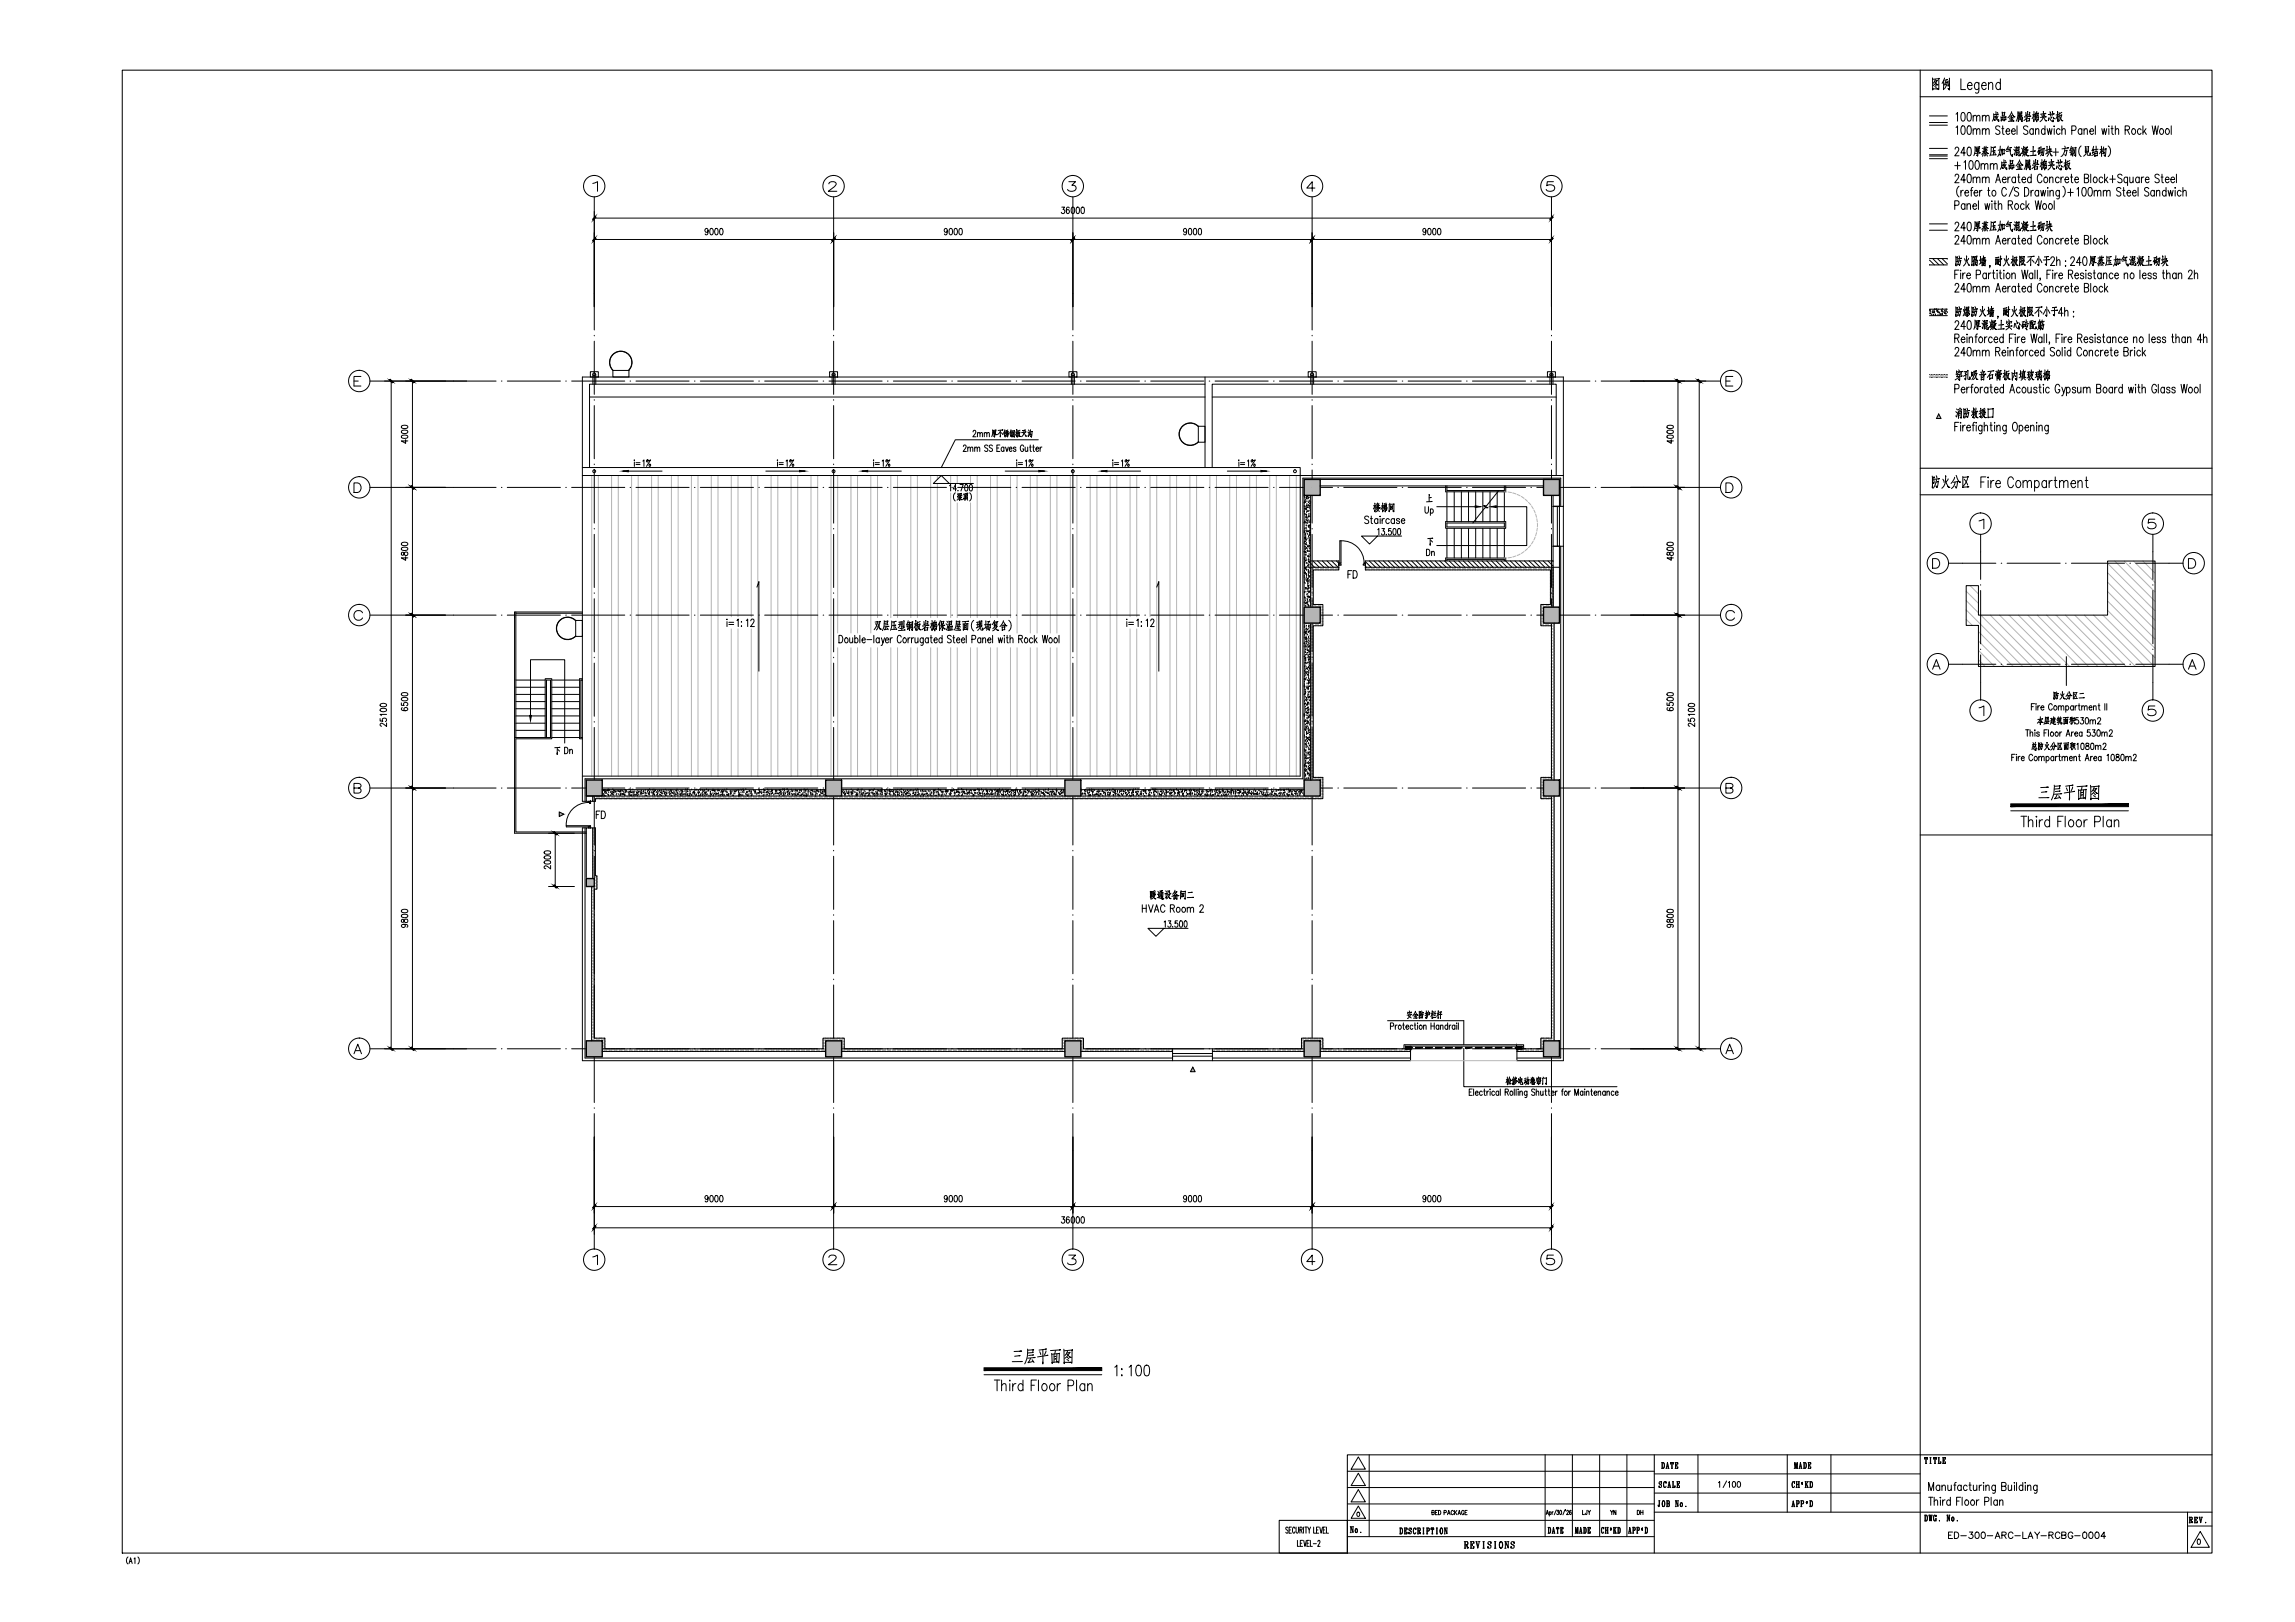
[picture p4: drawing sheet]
<svg xmlns="http://www.w3.org/2000/svg" width="841mm" height="594mm" viewBox="0 0 841 594" stroke-linecap="round" stroke-linejoin="round" font-family="sans-serif">
<!-- layer: 0 -->
<g fill="none" stroke="#000" stroke-width=".37">
<path d="M493.7 538.9h112.5M497.8 539.6l2.6 4.5h-5.3zM497.8 533.6l2.6 4.5h-5.3zM501.7 532.8v30M566.2 532.8v30M576.2 532.8v30M586.2 532.8v30M596.2 532.8v30M606.2 539.8h97.5M608.9 535.7a1.15 1.15 0 0 1 1.1 .7 1.15 1.15 0 0 1-.3 1.3l-.8 .1M609.1 535.7v2.1zM609.5 535.7a1.55 1.55 0 0 1 0 2.1"/>
<path d="M610.5 537.8h.4M610.8 537.2h.5M611.1 536l.4 1.8-.4-2.1-.5 2.1M611.2 537.8h.4M612.3 535.7l-.1 .6v-.6h1v.6l-.1-.6M612.5 537.8h.4M612.7 535.7v2.1M613.8 537.8h1v-.6v.6M613.8 535.7h1v.6v-.6M614 535.7v2.1M614.1 535.7v2.1M614.1 536.7h.4"/>
<path d="M614.5 536.3v.8M622.2 532.8v21M655 532.8v21M657.5 537.8h.4M657.8 535.6l.4 2M658.4 537.8h.4M658.6 535.6v2.2v-2.1l-.4 2.1-.5-2.1v2.1M659.2 537.8h.4M659.5 537.2h.5M659.8 536l.4 1.8-.4-2.1-.4 2.1M660 537.8h.4M660.9 535.7a1.15 1.15 0 0 1 1.1 .7 1.15 1.15 0 0 1-.3 1.3l-.8 .1"/>
<path d="M661.1 535.7v2.1M661.2 535.7v2.1M661.5 535.7a1.6 1.6 0 0 1 0 2.1M662.6 537.8h.9v-.6v.6M662.6 535.7h.9v.6v-.6M662.7 535.7v2.1M662.8 535.7v2.1M662.8 536.7h.4M663.2 536.3v.8M671 532.8v21M705.4 533.9l-.1 .6v-.6h1v.6l-.1-.6M705.6 536h.4"/>
<path d="M705.8 533.9v2.1M707.2 536h.5M707.2 533.9h.5M707.4 533.9v2.1zM708.7 533.9l-.1 .6v-.6h1v.6l-.1-.6M708.9 536h.4M709.1 533.9v2.1zM710.2 533.9h.5M710.5 533.9v2.1M711.1 536l.1-.7v.7h-1M711.8 536h1.1v-.6l-.1 .6M711.9 533.9h1v.6l-.1-.6"/>
<path d="M712.1 533.9v2.1M712.1 534.9h.4M712.5 534.5v.8M472 559.6a.48 .48 0 0 0-.8-.1 .48 .48 0 0 0 .2 .8l.4 .2a.53 .53 0 0 1 .2 .7 .53 .53 0 0 1-.7 .2l-.1-.2M473.3 559.3h-.9v2.3h.9M474.6 559.9l-.3-.6a1.28 1.28 0 0 0 0 2.3l.3-.6M475 559.3v1.9l.3 .4 .5-.7v-1.6M477.7 559.3v2.3M478.2 559.3h.9M478.6 559.3v2.3M479.3 559.3l.5 1.1 .5-1.1M481.4 559.3v2.3h.7"/>
<path d="M483.2 559.3h-.8v2.3h.8M483.6 559.3l.5 2.3 .5-2.3M485.7 559.3h-.8v2.3h.8M486.1 559.3v2.3h.7M493.7 544.8h112.5M493.7 550.8h112.5M493.7 556.9h112.5M494.8 559.2h.5M495 559.2v2.1M495.1 559.2l.7 1.9M495.6 559.2h.4M495.8 559.2v2.1l-.7-1.9"/>
<path d="M497 559.9l-.3 .6 .3 .8a.73 .73 0 0 1-.4-.8 .73 .73 0 0 1 .7-.5l.2 .7-.2 .6h-.3M497.1 559.9l.3 .8-.3 .6M497.8 545.6l2.6 4.5h-5.3zM512.9 559.6a1.15 1.15 0 0 1 1.2 .8 1.15 1.15 0 0 1-.4 1.3l-.8 .1M513.1 559.6v2.2zM513.6 559.6a1.61 1.61 0 0 1-.1 2.2M514.6 559.6h1v.6l-.1-.6M514.8 559.6v2.2M514.9 559.6v2.2M517.1 559.9l.1-.3v.7l-.2-.6-.4-.1-.3 .6a.98 .98 0 0 1 .6 1.6l-.4-.1-.2-.5v.6l.1-.3M518.3 559.6a1.67 1.67 0 0 0 0 2.2M518.8 559.9l.1 .4v-.7l-.1 .3-.3-.3a1.31 1.31 0 0 0 0 2.2l.4-.5"/>
<path d="M519.4 559.6l1 .1 .1 .4-.1 .5-.7 .1M519.6 559.6v2.2M519.7 559.6v2.2M520.2 559.6l.2 .6-.2 .5M521.4 559.6h.5M521.6 559.6v2.2M521.7 559.6v2.2M522.7 559.6h.8l.3 .4-.1 .7h-.7v1.1M523 559.6v2.2M523 559.6v1.1M523.5 559.6l.2 .5-.2 .6M524.5 559.6l-.1 .6v-.6h1v.7l-.1-.7"/>
<path d="M524.9 559.6v2.2M526.3 559.6h.5M526.5 559.6v2.2M526.6 559.6v2.2M528.1 559.6a1.86 1.86 0 0 0 0 2.2 1.41 1.41 0 0 1 .1-2.2 1.42 1.42 0 0 1-.1 2.2M528.2 559.6a1.68 1.68 0 0 1 0 2.2M529.3 559.6h.4M529.4 559.6v2.2M529.5 559.6l.7 2M530 559.6h.4M530.2 559.6v2.2l-.7-2M567.3 559.4a1.17 1.17 0 0 1 1 .8 1.17 1.17 0 0 1-.3 1.3l-.7 .1"/>
<path d="M567.5 559.4v2.2M567.9 559.4a1.75 1.75 0 0 1 0 2.2M569.3 559.7l.3 1.9M570.4 559.4v.6v-.6h.8v.6l-.1-.6M570.8 559.4v2.2M571.9 559.4h.8v.6v-.6M572.1 559.4v2.2M577.4 559.4l.4 1.9M578.2 559.4v2.2M579.3 559.7l.3 1.9M580.3 559.4a1.17 1.17 0 0 1 1 .8 1.17 1.17 0 0 1-.3 1.3l-.7 .1M580.5 559.4v2.2"/>
<path d="M580.9 559.4a1.75 1.75 0 0 1 0 2.2M581.8 559.4h.9v.6v-.6M582.1 559.4v2.2M587.3 559.4a1.77 1.77 0 0 0 0 2.2M587.6 559.7l.1 .3v-.6l-.1 .3-.3-.3a1.3 1.3 0 0 0 .1 2.2l.3-.5M588.2 559.4h.4M589 559.4h.4M589.1 559.4v2.2M589.2 559.4v2.2M590.2 559.9v.3zM590.2 560h.1M591.2 559.4h.5"/>
<path d="M591.4 559.4v2.2M591.5 559.4v2.2M592 559.4h.3M592.2 559.4l-.7 1.3M592.8 559.4a1.17 1.17 0 0 1 1 .8 1.17 1.17 0 0 1-.3 1.3l-.7 .1M593 559.4v2.2zM593.4 559.4a1.75 1.75 0 0 1 0 2.2M597.3 559.7l.3 1.9M598.3 559.4h.6l.3 .4v.5l-.7 .2v1.1v-2.2v1.1M598.9 559.4l.3 .4-.3 .7M599.8 559.4l.9 .2-.1 .8-.6 .1v1.1v-2.2v1.1M600.5 559.4l.2 .4-.2 .7"/>
<path d="M601.7 559.9l.1 .3zM601.8 560h.1M602.8 559.4a1.22 1.22 0 0 1 1 .8 1.22 1.22 0 0 1-.3 1.3l-.7 .1M603 559.4v2.2zM603.3 559.4a1.82 1.82 0 0 1 0 2.2M606.2 546.9h97.5M607.7 551.4l.2 .4 .2-2.1-.2 2.1M607.9 549.7h.4M608 543.2l.9 .9M608.8 543l.1-.3v.6l-.2-.5-.4-.1-.3 .5a.98 .98 0 0 1 .6 1.6l-.4-.1-.2-.5v.6v-.3M609.5 549.7a1.88 1.88 0 0 0 0 2.1 1.37 1.37 0 0 1 .2-2.1 1.45 1.45 0 0 1-.2 2.1M609.7 549.7a1.85 1.85 0 0 1 0 2.1"/>
<path d="M610 542.7a1.67 1.67 0 0 0 0 2.1M610.5 543v.3v-.6v.3l-.3-.3a1.31 1.31 0 0 0 0 2.1l.3-.5M610.8 549.7l.8 .1 .2 .5-.3 .4 .3 .7-.3 .4h-.8M610.9 549.7v2.1M611 549.7v2.1M611.1 544.8h.4M611.4 544.2h.5M611.5 549.7l.1 .8-.6 .2M611.5 550.7l.2 .4-.2 .7M611.7 543l.4 1.8-.4-2.1-.4 2.1M611.9 544.8h.4M612.9 542.7h.4"/>
<path d="M613.1 542.7v2.1zM613.7 544.8l.1-.6v.6h-1M613.9 551.8h.4M613.9 549.7h.5M614.5 544.8h1v-.6l-.1 .6M614.5 542.7h1v.6l-.1-.6M614.7 542.7v2.1M614.7 543.7h.4M614.7 549.7h.4M614.9 551.6l-.8-1.9v2.1M614.9 549.7v2.1l-.7-1.9M615.1 543.3v.8"/>
<path d="M616.1 550.4l-.3 .6 .3 .8a.71 .71 0 0 1-.4-.8 .71 .71 0 0 1 .7-.5l.1 1-.4 .3M616.2 550.4l.3 .6-.3 .8M617.8 551.8h.1M629.8 543.1l.4-.5v2.1M632.7 542.4l-1.2 2.4M633.4 543.1l.4-.5v2.1M635.1 542.8l.2-.2a1.13 1.13 0 0 1 .7 1.1 1.13 1.13 0 0 1-.7 1l-.5-.9zM636.8 542.8l.3-.2a1.13 1.13 0 0 1 .8 1.1 1.13 1.13 0 0 1-.8 1l-.3-.1-.2-.8zM656.6 551.8h.4M656.7 551.8l.5-2.1 .4 2.1M656.9 551.2h.5M657.1 542.7a1.82 1.82 0 0 0 0 2.1"/>
<path d="M657.2 550l.3 1.8M657.3 551.8h.4M657.5 543l.1 .3v-.6l-.1 .3-.3-.3a1.28 1.28 0 0 0 .1 2.1l.3-.5M658.2 544.8h.4M658.2 542.7h.4M658.3 549.7h.7l.3 .3-.1 .7-.7 .1v1M658.3 551.8h.4M658.4 542.7v2.1M658.4 542.7v1M658.5 549.7v2.1M658.5 549.7v1.1M659 544.8h.4"/>
<path d="M659 542.7h.4M659 549.7l.2 .4-.2 .7M659.2 542.7v2.1M659.2 543.7h-.8v1.1M659.9 549.7h.7l.4 .3-.2 .7-.6 .1v1M659.9 551.8h.5M660.1 549.7v2.1M660.2 549.7v1.1M660.3 543.2l.1 .3zM660.4 543.2h.1M660.5 543.3h.1M660.5 543.6h.1"/>
<path d="M660.5 543.4v.1M660.5 543.3l-.1 .4M660.6 549.7l.3 .4-.3 .7M661.5 544.8h.4M661.5 542.7h.4M661.7 542.7v2.1M662 550.1v.4zM662 543.6l.4 1.2M662 550.2v.2zM662 543.5l.5 1.3M662.1 550.3h.1M662.1 550.6h.1"/>
<path d="M662.1 550.3v.4M662.1 550.4v.1M662.3 544.8h.4M662.3 542.7h.4M662.5 542.7l-.8 1.2M663.2 542.7a1.15 1.15 0 0 1 1.1 .7 1.15 1.15 0 0 1-.3 1.3l-.8 .1M663.2 549.7a1.15 1.15 0 0 1 1.1 .7 1.15 1.15 0 0 1-.3 1.3l-.8 .1M663.4 542.7v2.1zM663.4 549.7v2.1zM663.8 542.7a1.67 1.67 0 0 1 0 2.1M663.8 549.7a1.67 1.67 0 0 1 0 2.1M705.3 554.9a1.17 1.17 0 0 1 1.1 .8 1.17 1.17 0 0 1-.3 1.3l-.8 .1"/>
<path d="M705.5 554.9v2.2M705.9 554.9a1.68 1.68 0 0 1 0 2.2M706.8 554.9h.4M706.9 554.9l.3 2.2 .2-2.2 .3 2.2 .3-2.2M707 554.9l.2 1.7M707.5 554.9l.2 1.7M707.8 554.9h.3M708.9 554.9a1.68 1.68 0 0 0 .1 2.2M709.2 556.3h.4M709.4 555.2l.1 .3v-.6l-.1 .3-.3-.3a1.26 1.26 0 0 0 0 2.2l.3-.3M709.4 556.3v.8M709.5 556.3v.8"/>
<path d="M710.7 556.9v.2zM713.4 554.9h.5M713.4 557.1h.4M713.6 554.9v2.2M713.7 554.9l.7 2M714.2 554.9h.4M714.4 554.9v2.2l-.7-2M715.6 555.7l-.3 .6 .3 .8a.69 .69 0 0 1-.4-.8 .69 .69 0 0 1 .7-.5l.1 1-.4 .3M715.7 555.7l.3 .6-.3 .8M717.3 556.9v.2zM801.6 553.8v15M801.6 558.9h9"/>
<path d="M802.2 555.7l1 .1v.8l-.7 .1v-1M802.2 557.7h.5M802.4 555.7v2M802.5 556.7v1M802.8 556.7l.6 1-.4-.9M803 555.7l.3 .4-.3 .6M804.1 557.7h1.1v-.6l-.1 .6M804.1 555.7h1.1v.6v-.6M804.3 555.7v2M804.4 555.7v2M804.4 556.6h.4M804.8 556.3v.7"/>
<path d="M805.9 555.7h.4M806 555.7l.5 2 .4-2M806.1 555.7l.4 1.7M806.7 555.7h.4M808.3 557.7h.1M46.9 570.3a1.66 1.66 0 0 0 0 2.5M47.3 572.6l.6-2 .5 2M47.5 571.9h.7M49.1 570.9l.4-.3v2M50.5 570.3a1.74 1.74 0 0 1 0 2.5M472.4 560.4h.5M475.5 564.2v2.2h.7"/>
<path d="M476.3 560.4l.9-.2-.3-.9h-.6v2.3M476.5 565.2h.5M476.8 560.4l.4 1.2M477.4 564.2h-.9v2.2h.9M477.7 564.2l.5 2.2 .5-2.2M479 565.2h.5M479.8 560.4v1.2M479.8 564.2h-.8v2.2h.8M480.2 564.2v2.2h.7M481.3 565.4h1.1M482.4 560.4h.6M483 564.7l.1-.4a.57 .57 0 0 1 .7 .3 .57 .57 0 0 1-.3 .7l-.6 1.1h.9"/>
<path d="M484.9 560.4h.5M493.7 562.8h112.5M494.8 561.3h.4M498.7 561.1v.2zM514.6 561.8h1v-.6l-.1 .6M514.9 560.7h.3M515.2 560.3v.7M516.3 560.2l.9 .9M519.4 561.8h.5M520 560.7l.5 1.1-.4-1M521.4 561.8h.5M522.7 561.8h.5"/>
<path d="M524.7 561.8h.4M526.3 561.8h.5M529.3 561.8h.3M536.6 564.6h1l.3 .5-.1 .6-.9 .1M536.6 567.1h.6M536.8 564.6v2.5M536.9 564.6v2.5M537.3 565.8l.6 1.1 .1-.2v.4l-.5-1.2M537.6 564.6l.3 .5-.3 .7M538.8 567.1h1.3v-.7l-.1 .7M538.8 564.6h1.3v.7l-.1-.7M539 564.6v2.5"/>
<path d="M539.1 564.6v2.5M539.1 565.8h.5M539.6 565.4v.8M540.9 564.6h.4M541 564.6l.5 2.5 .6-2.5M541.1 564.6l.5 2.1M541.8 564.6h.5M543.4 567.1h.6M543.4 564.6h.6M543.6 564.6v2.5M543.7 564.6v2.5M545.3 565.2l1.1 1.1"/>
<path d="M546.3 565l.1-.3v.7l-.1-.4a.52 .52 0 0 0-.9-.3 .52 .52 0 0 0 .2 .9l.7 .4 .1 .7-.7 .4-.4-.7v.7l.1-.4M547.6 567.1h.6M547.6 564.6h.6M547.9 564.6v2.5M548 564.6v2.5M550 564.6a1.78 1.78 0 0 0 0 2.5 1.45 1.45 0 0 1 .1-2.5 1.45 1.45 0 0 1-.1 2.5M550.1 564.6a1.75 1.75 0 0 1 0 2.5M551.4 567.1h.5M551.4 564.6h.6M552.4 564.6h.5M552.7 566.8l-1-2.2v2.5M552.7 564.6v2.4l-1-2.1"/>
<path d="M553.7 565.2l1.2 1.1M554.8 565l.1-.3v.7l-.1-.4a.53 .53 0 0 0-.9-.3 .53 .53 0 0 0 .2 .9l.7 .4 .1 .7-.7 .4-.5-.7v.7l.1-.4M568.8 561.6h.3M568.9 561.6l.4-2.2 .4 2.2M569 561h.5M569.4 561.6h.4M570.6 561.6h.4M571.9 561.6h.8v-.6v.6M572.1 560.4h.3M572.4 560v.8M577.2 561.6h.3M577.4 561.6v-2.2l.4 2.2 .4-2.2v2.2"/>
<path d="M578 561.6h.4M578.8 561.6h.3M578.9 561.6l.4-2.2 .4 2.2M579 561h.5M579.4 561.6h.4M581.8 561.6h.9v-.6v.6M582.1 560.4h.3M582.4 560v.8M588.2 561.6h.4M588.4 560.5v-1.1v2.2v-1.1h.7M589 561.6h.4M590.3 560.4h.1"/>
<path d="M590.3 560.1h.1M590.4 560.1h.1M590.4 560.1l-.1 .4M590.4 560.2l-.1 .1M591.2 561.6h.5M592 561.6h.3M592.1 561.6l-.4-1.3 .5 1.3M596.7 561.6h.4M596.9 561.6l.4-2.2 .4 2.2M597 561h.5M597.4 561.6h.4M598.3 561.6h.4"/>
<path d="M599.8 561.6h.4M601.8 560.1h.1M601.8 560.4h.1M601.8 560.2v.1M601.9 560.1h.1M601.9 560.1l-.1 .4M714.1 562.3h.8M715.5 561.1h-1.4v2.4h1.4M716.2 561.1a1.28 1.28 0 0 1 1.4 .5 1.28 1.28 0 0 1 0 1.6l-.6 .3h-.8zM718.5 562.5h2.1M721.7 561.1h1.2l-.6 .9a.8 .8 0 0 1 .5 1.3 .8 .8 0 0 1-1.3-.3M724.1 561.3a.72 .72 0 0 1 1.1 .3l.1 .5a1.05 1.05 0 0 1-.9 1.4 1.5 1.5 0 0 1-.3-2.2z"/>
<path d="M726.3 561.3a.72 .72 0 0 1 1.1 .3l.2 .5a1.05 1.05 0 0 1-.9 1.4 1.5 1.5 0 0 1-.4-2.2zM728.2 562.5h2.1M731.2 563.5l.8-2.4 .9 2.4M731.5 562.7h1.1M733.6 562.3l1.4-.2 .1-.8-1.5-.2v2.4M734.4 562.3l.8 1.2M737.7 561.7a.87 .87 0 0 0-1-.6 .87 .87 0 0 0-.7 .9 .98 .98 0 0 0 .3 1.3 .98 .98 0 0 0 1.2-.1l.2-.3M738.3 562.5h2.1M741.3 561.1v2.4h1.3M743.2 563.5l.9-2.4 .9 2.4M743.5 562.7h1.2M745.6 561.1l1 1.2 .9-1.2"/>
<path d="M746.6 562.3v1.2M747.9 562.5h2M750.8 562.3l1.4-.2 .2-.3-.1-.5-1.5-.2v2.4M751.6 562.3l.8 1.2M754.9 561.7a.87 .87 0 0 0-1-.6 .87 .87 0 0 0-.7 .9 1 1 0 0 0 .3 1.3 1 1 0 0 0 1.3-.1l.1-.3M755.5 562.3l1.4-.2 .1-.8-1.5-.2v2.4l1.5-.3v-.7l-.4-.2M759.6 561.7a.87 .87 0 0 0-1-.6 .87 .87 0 0 0-.7 .9 .98 .98 0 0 0 .3 1.3 .98 .98 0 0 0 1.3-.1l.1-.6h-.6M760.3 562.5h2M763.5 561.3a.72 .72 0 0 1 1.1 .3l.2 .5a1.05 1.05 0 0 1-.9 1.4 1.5 1.5 0 0 1-.4-2.2zM765.8 561.3a.72 .72 0 0 1 1.1 .3l.1 .5a1.05 1.05 0 0 1-.9 1.4 1.5 1.5 0 0 1-.3-2.2zM768 561.3a.72 .72 0 0 1 1.1 .3l.2 .5a1.05 1.05 0 0 1-.9 1.4 1.5 1.5 0 0 1-.4-2.2zM771.6 562.7h-1.7l1.2-1.6v2.4"/>
<path d="M806.3 560.9l3.3 5.8h-6.6z"/>
<circle cx="660.4" cy="543.3" r=".02"/>
<circle cx="662" cy="550.3" r=".02"/>
<circle cx="590.2" cy="560" r=".02"/>
<circle cx="601.8" cy="560" r=".02"/>
</g>
<g fill="none" stroke="#000" stroke-width=".37">
<path d="M706.8 545.9v-2.9l.9 2.9 .9-2.9v2.9M706.8 548.4h1.5M707.5 548.4v2.9M708.8 550l.6-.6 .5 .1 .2 1.8M708.8 548.4v2.9M710.8 544.4a.64 .64 0 0 0-.6-.5 .64 .64 0 0 0-.6 .5l-.1 .7a.79 .79 0 0 0 .9 .8l.4-.4M710.8 543.9v2M711 548.5h.2zM711.1 549.4v1.9M711.6 544.5l.6-.6 .6 .2 .1 1.8M711.6 543.9v2M711.9 549.4v1.9"/>
<path d="M712.8 549.4a.85 .85 0 0 0-.9 .8M713.8 543.9l.1 1.9 .6 .1 .6-.5M714.7 549.8a.68 .68 0 0 0-.6-.5 .68 .68 0 0 0-.6 .5l-.1 .7a.75 .75 0 0 0 .3 .7 .75 .75 0 0 0 .8 0l.2-.3M714.7 548.4v2.9M715.1 543.9v2M716 543.9h.8M716.9 543l-.5 .1-.1 .4v2.4M717 549.8h.9M718.5 548.4h-1.5v2.9M718.7 544.4a.65 .65 0 0 0-.6-.5 .65 .65 0 0 0-.6 .5l-.1 .7a.78 .78 0 0 0 .8 .8l.5-.4M718.7 543.9v2M719 548.4v2.9"/>
<path d="M720.3 549.5a.96 .96 0 0 1 1.2 .6 .96 .96 0 0 1-.6 1.2 1.01 1.01 0 0 1-.9-.7 1.01 1.01 0 0 1 .3-1.1zM720.9 544.4a.65 .65 0 0 0-.6-.5 .65 .65 0 0 0-.7 .5l-.1 .7a.78 .78 0 0 0 .9 .8l.5-.4M721.5 543.9h.8M721.9 543v2.4l.1 .4 .5 .1M722.5 549.5a.6 .6 0 0 1 1 .3l.1 .7a.78 .78 0 0 1-.9 .8l-.6-.8zM723.2 543.9l.1 1.9 .5 .1 .6-.5M724.3 549.4v1.9M724.4 543.9v2M725.2 549.4a.85 .85 0 0 0-.9 .8M725.3 543.9v2M726.2 543.9a.85 .85 0 0 0-.9 .9M726.9 543v.2z"/>
<path d="M726.9 543.9v2M727.3 550l1.4-.2 .2-.4-.2-.9-1.4-.1v2.9M727.7 544.5l.6-.6 .6 .2 .1 1.8M727.7 543.9v2M729.7 548.4v2.9M731.2 543.9l-.1 2.8-.3 .2-.6-.1M731.2 544.4a.65 .65 0 0 0-.6-.5 .65 .65 0 0 0-.6 .5l-.1 .7a.78 .78 0 0 0 .9 .8l.4-.4M732 549.8l-.3-.3a.95 .95 0 0 0-1.2 .7 .95 .95 0 0 0 .7 1.1l.8-.4M732 549.4v1.9M732.8 550l.5-.6 .6 .1 .1 1.8M732.8 549.4v1.9M733.5 544.4l1.4-.2 .2-.4-.2-.7-1.4-.1v2.9l1.5-.2 .1-.7-.6-.6"/>
<path d="M735.9 543.9l.1 1.9 .6 .1 .6-.5M737.2 543.9v2M738.2 543v.2zM738.2 543.9v2M739 543v2.9M741.3 544.4a.65 .65 0 0 0-.6-.5 .65 .65 0 0 0-.7 .5l-.1 .7a.78 .78 0 0 0 .9 .8l.5-.4M741.3 543v2.9M742.2 543v.2zM742.2 543.9v2M743 544.5l.6-.6 .5 .2 .1 1.8M743 543.9v2M746.5 543.9l-.1 2.8-.3 .2-.6-.1"/>
<path d="M746.5 544.4a.68 .68 0 0 0-.6-.5 .68 .68 0 0 0-.6 .5l-.1 .7a.75 .75 0 0 0 .3 .7 .75 .75 0 0 0 .8 0l.2-.3"/>
</g>
<!-- layer: 0 -->
<path d="M606.2 532.8v36M703.7 532.8v36M810.6 532.8h-316.9v36M468.8 556.9h24.9v11.9h-24.9zM606.2 553.8h204.4" fill="none" stroke="#000" stroke-width=".38"/>
<!-- layer: zuwaku -->
<path d="M44.8 25.7h765.8v543.1h-765.8z" fill="none" stroke="#000" stroke-width=".38"/>
<!-- layer: A-HTCH -->
<g fill="none" stroke="#b3b3b3" stroke-width=".37">
<path d="M216.8 174.2v110.1M219.3 174.2v110.1M224.1 174.2v110.1M226.6 174.2v110.1M231.5 174.2v110.1M233.9 174.2v110.1M238.8 174.2v110.1M241.2 174.2v110.1M246.1 174.2v110.1M248.5 174.2v110.1M253.4 174.2v110.1M255.8 174.2v110.1"/>
<path d="M260.7 174.2v110.1M263.1 174.2v110.1M268 174.2v51.7M270.4 174.2v51.7M275.3 174.2v51.7M277.7 174.2v110.1M282.6 174.2v110.1M285 174.2v110.1M289.9 174.2v110.1M292.3 174.2v110.1M297.2 174.2v110.1M299.6 174.2v110.1"/>
<path d="M304.5 174.2v110.1M307 174.2v57.7M311.8 174.2v57.7M314.3 174.2v57.7M319.1 174.2v57.7M321.6 174.2v52M326.4 174.2v52M328.9 174.2v52M333.8 174.2v52M336.2 174.2v52M341.1 174.2v52M343.5 177.1v49.1"/>
<path d="M343.5 174.2v1.4M348.4 174.2v2.5M350.8 174.2v2.5M355.7 174.2v2.5M358.1 174.2v52M363 174.2v52M365.4 174.2v52M370.3 174.2v52M372.7 174.2v57.7M377.6 174.2v57.7M380 174.2v57.7M384.9 174.2v57.7"/>
<path d="M387.3 174.2v57.7M392.2 174.2v110.1M394.6 174.2v110.1M399.5 174.2v110.1M402 174.2v110.1M406.8 174.2v110.1M409.3 174.2v110.1M414.1 174.2v51.7M416.6 174.2v51.7M421.4 174.2v51.7M423.9 174.2v110.1M428.8 174.2v110.1"/>
<path d="M431.2 174.2v110.1M436 174.2v110.1M438.5 174.2v110.1M443.4 174.2v110.1M445.8 174.2v110.1M450.7 174.2v110.1M453.1 174.2v110.1M458 174.2v110.1M460.4 174.2v110.1M465.3 174.2v110.1M467.7 174.2v110.1M472.6 174.2v110.1"/>
<path d="M475 174.2v110.1M348.4 180.6v45.6M350.8 184.2v42M355.7 184.2v42M268 230.3v54M270.4 230.3v54M275.3 230.3v54M307 237.2v47.1M311.8 237.2v47.1M314.3 237.2v47.1M319.1 237.2v47.1M321.6 237.2v47.1"/>
<path d="M326.4 237.2v47.1M328.9 237.2v47.1M333.8 237.2v47.1M336.2 237.2v47.1M341.1 237.2v47.1M343.5 237.2v47.1M348.4 237.2v47.1M350.8 237.2v47.1M355.7 237.2v47.1M358.1 237.2v47.1M363 237.2v47.1M365.4 237.2v47.1"/>
<path d="M370.3 237.2v47.1M372.7 237.2v47.1M377.6 237.2v47.1M380 237.2v47.1M384.9 237.2v47.1M387.3 237.2v47.1M414.1 230.3v54M416.6 230.3v54M421.4 230.3v54"/>
</g>
<!-- layer: A-WALL -->
<g fill="none" stroke="#b3b3b3" stroke-width=".51">
<path d="M480.3 219.8l.2 .3M480.3 218.7l.2 .4M480.3 217.6l.2 .4M480.3 216.6l.2 .3M480.3 215.5l.2 .4M480.3 214.4l.2 .4M480.3 213.4l.2 .3M480.3 212.3l.2 .3M480.3 211.2l.2 .3M480.3 210.1l.2 .4M480.3 209l.2 .4M480.3 208l.2 .4"/>
<path d="M480.5 208.4h.6M480.5 209.4h.6M480.5 210.5h.6M480.5 211.5h.6M480.5 212.6h.6M480.5 213.7h.6M480.5 214.8h.6M480.5 215.9h.6M480.5 216.9h.6M480.5 218h.6M480.5 219.1h.6M480.5 208.4l-.2 .3"/>
<path d="M480.5 209.4l-.2 .4M480.5 210.5l-.2 .4M480.5 211.5l-.2 .4M480.5 212.6l-.2 .4M480.5 213.7l-.2 .4M480.5 214.8l-.2 .3M480.5 215.9l-.2 .3M480.5 216.9l-.2 .4M480.5 218l-.2 .4M480.5 219.1l-.2 .3M481.1 219.1l.2 .2M481.1 218l.2 .2"/>
<path d="M481.1 216.9l.2 .3M481.1 215.9l.2 .2M481.1 214.8l.2 .2M481.1 213.7l.2 .3M481.1 212.6l.2 .3M481.1 211.5l.2 .3M481.1 210.5l.2 .2M481.1 209.4l.2 .3M481.1 208.4l.2 .3M481.3 209.2l-.2 .2M481.3 210.2l-.2 .3M481.3 211.3l-.2 .2"/>
<path d="M481.3 212.4l-.2 .2M481.3 213.4l-.2 .3M481.3 214.5l-.2 .3M481.3 215.6l-.2 .3M481.3 216.7l-.2 .2M481.3 217.7l-.2 .3M481.3 218.8l-.2 .3M481.3 219.9l-.2 .2M481.4 207.8h.6M481.4 207.8h.1M481.4 207.8l-.3 .6M482 207.8l.3 .6"/>
<path d="M482.1 207.8h-.1M482.3 208.4h.7M482.3 208.4l-.2 .3M483 208.4l.2 .3M483.2 207.8h.7M483.2 207.8h.1M483.2 207.8l-.2 .6M483.9 207.8l.3 .6M483.9 207.8h.1M484.2 208.4h.6M484.2 208.4l-.2 .3M484.8 208.4l.2 .3"/>
<path d="M485.1 207.8h.6M485.1 207.8h.1M485.1 207.8l-.3 .6M485.7 207.8l.3 .6M485.7 207.8h.1M486 208.4h.7M486 208.4l-.2 .3M486.7 208.4l.2 .3M486.9 207.8h.1M487 207.8h.6M487 207.8l-.3 .6M487.6 207.8l.3 .6"/>
<path d="M487.6 207.8h.1M487.9 208.4h.6M487.9 208.4l-.2 .3M488.5 208.4l.3 .3M488.8 207.8h.1M488.8 207.8h.6M488.8 207.8l-.3 .6M489.4 207.8l.4 .6M489.5 207.8h-.1M489.8 208.4h.6M489.8 208.4l-.3 .3M490.4 208.4l.2 .3"/>
<path d="M490.6 207.9l-.2 .5M500.4 207.8h.2M500.6 207.8l.3 .6M500.6 207.8h.1M500.9 208.4h.6M500.9 208.4l-.3 .3M501.5 208.4l.2 .3M501.8 207.8h.1M501.8 207.8h.6M501.8 207.8l-.3 .6M502.4 207.8l.4 .6M502.5 207.8h-.1"/>
<path d="M502.8 208.4h.6M502.8 208.4l-.3 .3M503.4 208.4l.2 .3M503.7 207.8h.1M503.7 207.8h.6M503.7 207.8l-.3 .6M504.3 207.8l.3 .6M504.3 207.8h.1M504.6 208.4h.6M504.6 208.4l-.2 .3M505.2 208.4l.3 .3M505.5 207.8h.7"/>
<path d="M505.5 207.8h.1M505.5 207.8l-.3 .6M506.2 207.8l.2 .6M506.2 207.8h.1M506.4 208.4h.7M506.4 208.4l-.2 .3M507.1 208.4l.2 .3M507.4 207.8h.6M507.4 207.8h.1M507.4 207.8l-.3 .6M508 207.8l.3 .6M508 207.8h.1"/>
<path d="M508.3 208.4h.6M508.3 208.4l-.2 .3M508.9 208.4l.3 .3M509.2 207.8h.7M509.2 207.8h.1M509.2 207.8l-.3 .6M509.9 207.8l.3 .6M509.9 207.8h.1M510.2 208.4h.6M510.2 208.4l-.2 .3M510.8 208.4l.2 .3M511.1 207.8h.1"/>
<path d="M511.1 207.8h.6M511.1 207.8l-.3 .6M511.7 207.8l.3 .6M511.7 207.8h.1M512 208.4h.7M512 208.4l-.2 .3M512.7 208.4l.2 .3M512.9 207.8h.1M513 207.8h.6M513 207.8l-.3 .6M513.6 207.8l.3 .6M513.6 207.8h.1"/>
<path d="M513.9 208.4h.6M513.9 208.4l-.3 .3M514.5 208.4l.2 .3M514.8 207.8h.1M514.8 207.8h.6M514.8 207.8l-.3 .6M515.4 207.8l.4 .6M515.5 207.8h-.1M515.8 208.4h.6M515.8 208.4l-.3 .3M516.4 208.4l.2 .3M516.7 207.8h.1"/>
<path d="M516.7 207.8h.6M516.7 207.8l-.3 .6M517.3 207.8l.3 .6M517.3 207.8h.1M517.6 208.4h.6M517.6 208.4l-.2 .3M518.2 208.4l.2 .3M518.5 207.8h.6M518.5 207.8h.1M518.5 207.8l-.3 .6M519.1 207.8l.3 .6M519.2 207.8h-.1"/>
<path d="M519.4 208.4h.7M519.4 208.4l-.2 .3M520.1 208.4l.2 .3M520.4 207.8h.6M520.4 207.8h.1M520.4 207.8l-.3 .6M521 207.8l.3 .6M521 207.8h.1M521.3 208.4h.6M521.3 208.4l-.2 .3M521.9 208.4l.3 .3M522.2 207.8h.7"/>
<path d="M522.2 207.8h.1M522.2 207.8l-.3 .6M522.9 207.8l.3 .6M522.9 207.8h.1M523.2 208.4h.6M523.2 208.4l-.2 .3M523.8 208.4l.2 .3M524.1 207.8h.1M524.1 207.8h.6M524.1 207.8l-.3 .6M524.7 207.8l.3 .6M524.7 207.8h.1"/>
<path d="M525 208.4h.6M525 208.4l-.2 .3M525.6 208.4l.3 .3M525.9 207.8h.1M526 207.8h.6M526 207.8l-.4 .6M526.6 207.8l.3 .6M526.6 207.8h.1M526.9 208.4h.6M526.9 208.4l-.3 .3M527.5 208.4l.2 .3M527.8 207.8h.1"/>
<path d="M527.8 207.8h.6M527.8 207.8l-.3 .6M528.4 207.8l.4 .6M528.5 207.8h-.1M528.8 208.4h.6M528.8 208.4l-.3 .3M529.4 208.4l.2 .3M529.6 207.8h.7M529.6 207.8h.1M529.6 207.8l-.2 .6M530.3 207.8l.3 .6M530.3 207.8h.1"/>
<path d="M530.6 208.4h.6M530.6 208.4l-.2 .3M531.2 208.4l.2 .3M531.5 207.8h.6M531.5 207.8h.1M531.5 207.8l-.3 .6M532.1 207.8l.3 .6M532.1 207.8h.1M532.4 208.4h.7M532.4 208.4l-.2 .3M533.1 208.4l.2 .3M533.4 207.8h.6"/>
<path d="M533.4 207.8h.1M533.4 207.8l-.3 .6M534 207.8l.3 .6M534 207.8h.1M534.3 208.4h.6M534.3 208.4l-.2 .3M534.9 208.4l.2 .3M535.2 207.8h.1M535.2 207.8h.7M535.2 207.8l-.3 .6M535.9 207.8l.3 .6M535.9 207.8h.1"/>
<path d="M536.2 208.4h.6M536.2 208.4l-.3 .3M536.8 208.4l.2 .3M537.1 207.8h.1M537.1 207.8h.6M537.1 207.8l-.3 .6M537.7 207.8l.3 .6M537.7 207.8h.1M538 208.4h.6M538 208.4l-.2 .3M538.6 208.4l.3 .3M538.9 207.8h.1"/>
<path d="M539 207.8h.6M539 207.8l-.4 .6M539.6 207.8l.3 .6M539.6 207.8h.1M539.9 208.4h.6M539.9 208.4l-.3 .3M540.5 208.4l.2 .3M540.8 207.8h.1M540.8 207.8h.6M540.8 207.8l-.3 .6M541.4 207.8l.3 .6M541.5 207.8h-.1"/>
<path d="M541.7 208.4h.6M541.7 208.4l-.2 .3M542.3 208.4l.3 .3M542.6 207.8h.7M542.6 207.8h.1M542.6 207.8l-.3 .6M543.3 207.8l.3 .6M543.3 207.8h.1M543.6 208.4h.6M543.6 208.4l-.2 .3M544.2 208.4l.2 .3M544.5 207.8h.6"/>
<path d="M544.5 207.8h.1M544.5 207.8l-.3 .6M545.1 207.8l.3 .6M545.1 207.8h.1M545.4 208.4h.7M545.4 208.4l-.2 .3M546.1 208.4l.2 .3M546.3 207.8h.1M546.4 207.8h.6M546.4 207.8l-.3 .6M547 207.8l.3 .6M547 207.8h.1"/>
<path d="M547.3 208.4h.6M547.3 208.4l-.2 .3M547.9 208.4l.2 .3M548.2 207.8h.1M548.2 207.8h.6M548.2 207.8l-.3 .6M548.8 207.8l.4 .6M548.9 207.8h.1M549.2 208.4h.6M549.2 208.4l-.3 .3M549.8 208.4l.2 .3M550.1 207.8h.1"/>
<path d="M550.1 207.8h.6M550.1 207.8l-.3 .6M550.7 207.8l.3 .6M550.7 207.8h.1M551 208.4h.6M551 208.4l-.2 .3M551.6 208.4l.3 .3M551.9 207.8h.1M552 207.8h.5M552 207.8l-.4 .6M552.5 207.8l.3 .6M552.6 207.8h-.1"/>
<path d="M552.8 208.4h.7M552.8 208.4l-.2 .3M553.5 208.4l.2 .3M553.8 207.8h.6M553.8 207.8h.1M553.8 207.8l-.3 .6M554.4 207.8l.3 .6M554.5 207.8h-.1M554.7 208.4h.6M554.7 208.4l-.2 .3M555.3 208.4l.3 .3M555.6 207.8h.7"/>
<path d="M555.6 207.8h.1M555.6 207.8l-.3 .6M556.3 207.8l.3 .6M556.3 207.8h.1M556.6 208.4h.6M556.6 208.4l-.2 .3M557.2 208.4l.2 .3M557.5 207.8h.6M557.5 207.8h.1M557.5 207.8l-.3 .6M558.1 207.8l.3 .6M558.1 207.8h.1"/>
<path d="M558.4 208.4h.7M558.4 208.4l-.2 .3M559.1 208.4l.2 .3M559.3 207.8h.1M559.4 207.8h.6M559.4 207.8l-.3 .6M560 207.8l.3 .6M560 207.8h.1M560.3 208.4h.6M560.3 208.4l-.3 .3M560.9 208.4l.2 .3M561.2 207.8h.1"/>
<path d="M561.2 207.8h.6M561.2 207.8l-.3 .6M561.8 207.8l.4 .6M561.9 207.8h-.1M562.2 208.4h.6M562.2 208.4l-.3 .3M562.8 208.4l.2 .3M563 207.8h.1M563.1 207.8h.6M563.1 207.8l-.3 .6M563.7 207.8l.3 .6M563.7 207.8h.1"/>
<path d="M564 208.4h.6M564 208.4l-.2 .3M564.6 208.4l.3 .3M564.9 207.8h.6M564.9 207.8h.1M564.9 207.8l-.3 .6M565.5 207.8l.3 .6M565.6 207.8h-.1M565.8 208.4h.7M565.8 208.4l-.2 .3M566.5 208.4l.2 .3M566.8 207.8h.6"/>
<path d="M566.8 207.8h.1M566.8 207.8l-.3 .6M567.4 207.8l.3 .6M567.5 207.8h-.1M567.7 208.4h.6M567.7 208.4l-.2 .3M568.2 209.4h.1M568.2 210.5h.1M568.2 211.5h.1M568.2 212.6h.1M568.2 213.7h.1M568.2 214.8h.1"/>
<path d="M568.2 215.9h.1M568.2 216.9h.1M568.2 218h.1M568.2 219.1h.1M568.3 208.4l.3 .5M568.3 219.1l.3 .5M568.3 218l.3 .5M568.3 216.9l.3 .6M568.3 215.9l.3 .5M568.3 214.8l.3 .5M568.3 213.7l.3 .5M568.3 212.6l.3 .5"/>
<path d="M568.3 211.5l.3 .6M568.3 210.5l.3 .5M568.3 209.4l.3 .5M568.6 207.8l-.3 .6M568.6 208.9l-.3 .5M568.6 209.9l-.3 .6M568.6 211l-.3 .5M568.6 212.1l-.3 .5M568.6 213.1l-.3 .6M568.6 214.2l-.3 .6M568.6 218.5l-.3 .6M568.6 219.6l-.3 .5"/>
<path d="M568.6 207.8h.5M568.6 208.9h.5M568.6 209.9h.5M568.6 211h.5M568.6 212.1h.5M568.6 213.1h.5M568.6 214.2h.5M568.6 215.3h.5M568.6 216.4h.5M568.6 217.5h.5M568.6 218.5h.5M568.6 219.6h.5"/>
<path d="M568.6 207.8h.1M568.6 215.3l-.3 .6M568.6 216.4l-.3 .5M568.6 217.5l-.3 .5M480.3 239.1l.2 .3M480.3 238l.2 .3M480.3 236.9l.2 .4M480.3 235.8l.2 .4M480.3 234.8l.2 .3M480.3 233.7l.2 .4M480.3 232.6l.2 .4M480.3 231.6l.2 .3"/>
<path d="M480.3 230.5l.2 .3M480.3 229.4l.2 .4M480.3 228.3l.2 .4M480.3 221.9l.2 .4M480.3 220.9l.2 .3M480.5 220.1h.6M480.5 221.2h.6M480.5 222.3h.6M480.5 228.7h.6M480.5 229.8h.6M480.5 230.8h.6M480.5 231.9h.6"/>
<path d="M480.5 233h.6M480.5 234.1h.6M480.5 235.1h.6M480.5 236.2h.6M480.5 237.3h.6M480.5 238.3h.6M480.5 239.4h.6M480.5 220.1l-.2 .4M480.5 221.2l-.2 .4M480.5 222.3l-.1 .1M480.5 228.7l-.2 .4M480.5 229.8l-.2 .3"/>
<path d="M480.5 230.8l-.2 .4M480.5 231.9l-.2 .4M480.5 233l-.2 .3M480.5 234.1l-.2 .3M480.5 235.1l-.2 .4M480.5 236.2l-.2 .4M480.5 237.3l-.2 .3M480.5 238.3l-.2 .4M480.5 239.4l-.2 .4M481.1 239.4l.2 .3M481.1 238.3l.2 .3M481.1 237.3l.2 .2"/>
<path d="M481.1 236.2l.2 .3M481.1 235.1l.2 .3M481.1 234.1l.2 .2M481.1 233l.2 .3M481.1 231.9l.2 .3M481.1 230.8l.2 .3M481.1 229.8l.2 .2M481.1 228.7l.3 .5M481.1 222.3l.1 .1M481.1 221.2l.3 .5M481.1 220.1l.2 .3M481.3 220.9l-.2 .3"/>
<path d="M481.3 229.5l-.2 .3M481.3 230.6l-.2 .2M481.3 231.6l-.2 .3M481.3 232.7l-.2 .3M481.3 233.8l-.2 .3M481.3 234.9l-.2 .2M481.3 236l-.2 .2M481.3 237l-.2 .3M481.3 238.1l-.2 .2M481.3 239.2l-.2 .2M481.4 221.7h.6M481.4 221.7l-.3 .6"/>
<path d="M481.4 228.2l-.3 .5M482 221.7l.3 .6M482.1 228.2l.2 .5M482.2 221.4l-.2 .3M482.3 222.3h.7M482.3 228.7h.7M482.3 222.3v.1M482.3 228.7l-.2 .5M483 228.7l.2 .5M483 222.3v.1M483.1 221.4l.1 .3M483.2 221.7h.7"/>
<path d="M483.2 221.7l-.2 .6M483.2 228.2l-.2 .5M483.8 222.8h.1M483.8 223.9h.1M483.8 225h.1M483.8 226h.1M483.8 227.1h.1M483.8 228.2h.1M483.9 228.2l.3 .5M483.9 227.1l.3 .5M483.9 226l.3 .6M483.9 225l.3 .5"/>
<path d="M483.9 223.9l.3 .5M483.9 222.8l.3 .6M483.9 221.7l.3 .6M484.1 221.4l-.2 .3M484.2 222.3h.6M484.2 223.4h.6M484.2 224.4h.6M484.2 225.5h.6M484.2 226.6h.6M484.2 227.6h.6M484.2 228.7h.6M484.2 222.3l-.3 .5"/>
<path d="M484.2 223.4l-.3 .5M484.2 224.4l-.3 .6M484.2 225.5l-.3 .5M484.2 226.6l-.3 .5M484.2 227.6l-.3 .6M484.2 228.7l-.3 .5M564.7 224.5l.2 .5M564.7 223.4l.2 .5M564.7 222.3l.2 .5M564.7 221.4l.2 .3M564.9 221.7h.6M564.9 222.8h.6"/>
<path d="M564.9 223.9h.6M564.9 225h.6M564.9 222.8l-.2 .5M564.9 221.7l-.2 .6M564.9 225l-.2 .3M564.9 223.9l-.2 .5M565.5 225l.3 .5M565.5 223.9l.3 .5M565.5 222.8l.3 .6M565.5 221.7l.3 .6M565.6 227.2l.2 .4M565.6 226.1l.2 .5"/>
<path d="M565.8 221.4l-.3 .3M565.8 222.3h.7M565.8 223.4h.7M565.8 224.4h.7M565.8 225.5h.7M565.8 226.6h.7M565.8 227.6h.7M565.8 222.3l-.3 .5M565.8 223.4l-.3 .5M565.8 224.4l-.3 .6M565.8 225.5l-.2 .4M565.8 226.6l-.2 .4"/>
<path d="M565.8 227.6l-.2 .4M566.5 227.6l.3 .6M566.5 226.6l.3 .5M566.5 225.5l.3 .5M566.5 224.4l.3 .6M566.5 223.4l.3 .5M566.5 222.3l.3 .5M566.6 221.4l.2 .3M566.8 221.7h.6M566.8 222.8h.6M566.8 223.9h.6M566.8 225h.6"/>
<path d="M566.8 226h.6M566.8 227.1h.6M566.8 228.2h.6M566.8 228.2h.1M566.8 223.9l-.3 .5M566.8 221.7l-.3 .6M566.8 222.8l-.3 .6M566.8 225l-.3 .5M566.8 226l-.3 .6M566.8 227.1l-.3 .5M567.4 228.2h.1M567.4 227.1l.3 .5"/>
<path d="M567.4 226l.3 .6M567.4 225l.3 .5M567.4 223.9l.3 .5M567.4 222.8l.3 .6M567.4 221.7l.3 .6M567.6 221.4l-.2 .3M567.7 222.3h.6M567.7 223.4h.6M567.7 224.4h.6M567.7 225.5h.6M567.7 226.6h.6M567.7 227.6h.6"/>
<path d="M567.7 222.3l-.3 .5M567.7 223.4l-.3 .5M567.7 224.4l-.3 .6M567.7 225.5l-.3 .5M567.7 226.6l-.3 .5M567.7 227.6l-.3 .6M568.2 220.1h.1M568.2 221.2h.1M568.3 227.6l.3 .4M568.3 226.6l.3 .3M568.3 225.5l.3 .3M568.3 224.4l.3 .4"/>
<path d="M568.3 223.4l.3 .3M568.3 222.3l.3 .3M568.3 221.2l.3 .5M568.3 220.1l.3 .6M568.6 239.8v.1M568.6 238.7v.2M568.6 237.7v.1M568.6 236.6v.1M568.6 235.5v.2M568.6 234.4v.2M568.6 233.3v.2M568.6 232.3v.2"/>
<path d="M568.6 231.2v.2M568.6 230.1v.2M568.6 229.1v.1M568.6 223l-.3 .4M568.6 224.1l-.3 .3M568.6 225.1l-.3 .4M568.6 226.2l-.3 .4M568.6 227.2l-.3 .4M568.6 228.2v.1M568.6 220.7h.5M568.6 221.7h.5M568.6 229.2h.7"/>
<path d="M568.6 230.3h.7M568.6 231.4h.7M568.6 232.5h.7M568.6 233.5h.7M568.6 234.6h.7M568.6 235.7h.7M568.6 236.7h.7M568.6 237.8h.7M568.6 238.9h.7M568.6 239.9h.7M568.6 220.7l-.3 .5M568.6 221.7l-.3 .6"/>
<path d="M568.6 229.2v.2M568.6 230.3v.2M568.6 231.4v.2M568.6 232.5v.1M568.6 233.5v.2M568.6 234.6v.2M568.6 235.7v.1M568.6 236.7v.2M568.6 237.8v.2M568.6 238.9v.2M568.6 239.9v.2M569.3 239.9l.2 .5"/>
<path d="M569.3 238.9l.2 .5M569.3 237.8l.2 .5M569.3 236.7l.2 .5M569.3 235.7l.2 .4M569.3 234.6l.2 .4M569.3 233.5l.2 .5M569.3 232.5l.2 .4M569.3 231.4l.2 .4M569.3 230.3l.2 .5M569.3 229.2l.2 .5M569.3 228.2l.2 .4M569.5 228.8l-.2 .4"/>
<path d="M569.5 229.9l-.2 .4M569.5 230.9l-.2 .5M569.5 232l-.2 .5M569.5 233.1l-.2 .4M569.5 234.1l-.2 .5M569.5 235.2l-.2 .5M569.5 236.3l-.2 .4M569.5 237.4l-.2 .4M569.5 238.4l-.2 .5M569.5 239.5l-.2 .4M480.3 259.4l.2 .4M480.3 258.4l.2 .3"/>
<path d="M480.3 257.3l.2 .3M480.3 256.2l.2 .4M480.3 255.1l.2 .4M480.3 254.1l.2 .3M480.3 253l.2 .4M480.3 251.9l.2 .4M480.3 250.9l.2 .3M480.3 249.8l.2 .3M480.3 248.7l.2 .3M480.3 247.7l.2 .3M480.3 246.5l.2 .4M480.3 245.5l.2 .3"/>
<path d="M480.3 244.4l.2 .4M480.3 243.3l.2 .4M480.3 242.3l.2 .4M480.3 241.2l.2 .4M480.3 240.1l.2 .4M480.5 240.5h.6M480.5 241.6h.6M480.5 242.7h.6M480.5 243.7h.6M480.5 244.8h.6M480.5 245.8h.6M480.5 246.9h.6"/>
<path d="M480.5 248h.6M480.5 249h.6M480.5 250.1h.6M480.5 251.2h.6M480.5 252.3h.6M480.5 253.4h.6M480.5 254.4h.6M480.5 255.5h.6M480.5 256.6h.6M480.5 257.6h.6M480.5 258.7h.6M480.5 259.8h.6"/>
<path d="M480.5 240.5l-.2 .3M480.5 241.6l-.2 .3M480.5 242.7l-.2 .3M480.5 243.7l-.2 .4M480.5 244.8l-.2 .4M480.5 245.8l-.2 .4M480.5 246.9l-.2 .4M480.5 248l-.2 .4M480.5 249l-.2 .4M480.5 250.1l-.2 .4M480.5 251.2l-.2 .4M480.5 252.3l-.2 .3"/>
<path d="M480.5 253.4l-.2 .3M480.5 254.4l-.2 .4M480.5 255.5l-.2 .4M480.5 258.7l-.2 .4M480.5 256.6l-.2 .3M480.5 257.6l-.2 .4M480.5 259.8l-.2 .3M481.1 259.8l.2 .3M481.1 258.7l.2 .3M481.1 257.6l.2 .3M481.1 256.6l.2 .2M481.1 255.5l.2 .2"/>
<path d="M481.1 254.4l.2 .3M481.1 253.4l.2 .2M481.1 252.3l.2 .2M481.1 251.2l.2 .3M481.1 250.1l.2 .3M481.1 249l.2 .3M481.1 248l.2 .2M481.1 246.9l.2 .3M481.1 245.8l.2 .3M481.1 244.8l.2 .2M481.1 243.7l.2 .3M481.1 242.7l.2 .2"/>
<path d="M481.1 241.6l.2 .2M481.1 240.5l.2 .2M481.3 240.2l-.2 .3M481.3 241.3l-.2 .3M481.3 242.4l-.2 .3M481.3 243.5l-.2 .2M481.3 244.5l-.2 .3M481.3 245.6l-.2 .2M481.3 246.7l-.2 .2M481.3 247.7l-.2 .3M481.3 248.8l-.2 .2M481.3 249.9l-.2 .2"/>
<path d="M481.3 251l-.2 .2M481.3 252l-.2 .3M481.3 253.1l-.2 .3M481.3 254.2l-.2 .2M481.3 255.2l-.2 .3M481.3 256.3l-.2 .3M481.3 257.4l-.2 .2M481.3 258.4l-.2 .3M481.3 259.5l-.2 .3M568.6 259.1v.1M568.6 258v.2M568.6 256.9v.2"/>
<path d="M568.6 255.9v.1M568.6 254.8v.2M568.6 253.7v.2M568.6 252.6v.2M568.6 251.6v.2M568.6 250.5v.2M568.6 249.4v.2M568.6 248.4v.1M568.6 247.3v.1M568.6 246.2v.2M568.6 245.2v.1M568.6 244.1v.2"/>
<path d="M568.6 243v.2M568.6 241.9v.2M568.6 240.9v.1M568.6 241h.7M568.6 242.1h.7M568.6 243.2h.7M568.6 244.3h.7M568.6 245.3h.7M568.6 246.4h.7M568.6 247.4h.7M568.6 248.5h.7M568.6 249.6h.7"/>
<path d="M568.6 250.7h.7M568.6 251.8h.7M568.6 252.8h.7M568.6 253.9h.7M568.6 255h.7M568.6 256h.7M568.6 257.1h.7M568.6 258.2h.7M568.6 259.2h.7M568.6 241v.2M568.6 242.1v.2M568.6 243.2v.1"/>
<path d="M568.6 244.3v.1M568.6 245.3v.2M568.6 246.4v.1M568.6 247.4v.2M568.6 248.5v.2M568.6 249.6v.2M568.6 250.7v.1M568.6 251.8v.1M568.6 252.8v.2M568.6 253.9v.1M568.6 255v.1M568.6 256v.2"/>
<path d="M568.6 257.1v.2M568.6 258.2v.2M568.6 259.2v.2M569.3 259.2l.2 .5M569.3 258.2l.2 .4M569.3 257.1l.2 .5M569.3 256l.2 .5M569.3 255l.2 .4M569.3 253.9l.2 .4M569.3 252.8l.2 .5M569.3 251.8l.2 .4M569.3 250.7l.2 .4"/>
<path d="M569.3 249.6l.2 .5M569.3 248.5l.2 .5M569.3 247.4l.2 .5M569.3 246.4l.2 .4M569.3 245.3l.2 .4M569.3 244.3l.2 .4M569.3 243.2l.2 .4M569.3 242.1l.2 .4M569.3 241l.2 .5M569.5 240.6l-.2 .4M569.5 241.6l-.2 .5M569.5 242.7l-.2 .5"/>
<path d="M569.5 243.8l-.2 .5M569.5 244.9l-.2 .4M569.5 246l-.2 .4M569.5 247l-.2 .4M569.5 248.1l-.2 .4M569.5 249.2l-.2 .4M569.5 250.2l-.2 .5M569.5 251.3l-.2 .5M569.5 252.3l-.2 .5M569.5 253.4l-.2 .5M569.5 254.5l-.2 .5M569.5 255.6l-.2 .4"/>
<path d="M569.5 256.7l-.2 .4M569.5 257.7l-.2 .5M569.5 258.8l-.2 .4M569.5 259.9l-.2 .4M480.3 279.8l.2 .4M480.3 278.7l.2 .4M480.3 277.6l.2 .4M480.3 276.6l.2 .3M480.3 275.5l.2 .3M480.3 274.4l.2 .4M480.3 273.3l.2 .4M480.3 272.3l.2 .3"/>
<path d="M480.3 271.2l.2 .4M480.3 270.1l.2 .4M480.3 269.1l.2 .3M480.3 268l.2 .4M480.3 266.9l.2 .4M480.3 265.9l.2 .3M480.3 264.8l.2 .3M480.3 263.7l.2 .4M480.3 262.6l.2 .4M480.3 261.6l.2 .3M480.3 260.5l.2 .4M480.5 260.9h.6"/>
<path d="M480.5 261.9h.6M480.5 263h.6M480.5 264.1h.6M480.5 265.1h.6M480.5 266.2h.6M480.5 267.3h.6M480.5 268.4h.6M480.5 269.4h.6M480.5 270.5h.6M480.5 271.6h.6M480.5 272.6h.6M480.5 273.7h.6"/>
<path d="M480.5 274.8h.6M480.5 275.8h.6M480.5 276.9h.6M480.5 278h.6M480.5 279.1h.6M480.5 260.9l-.2 .3M480.5 261.9l-.2 .4M480.5 263l-.2 .4M480.5 264.1l-.2 .3M480.5 265.1l-.2 .4M480.5 266.2l-.2 .4M480.5 267.3l-.2 .3"/>
<path d="M480.5 268.4l-.2 .3M480.5 269.4l-.2 .4M480.5 270.5l-.2 .3M480.5 271.6l-.2 .3M480.5 272.6l-.2 .4M480.5 273.7l-.2 .4M480.5 274.8l-.2 .3M480.5 275.8l-.2 .4M480.5 276.9l-.2 .4M480.5 278l-.2 .3M480.5 279.1l-.2 .3M481.1 279.1l.2 .2"/>
<path d="M481.1 278l.2 .3M481.1 276.9l.2 .3M481.1 275.8l.2 .3M481.1 274.8l.2 .2M481.1 273.7l.2 .3M481.1 272.6l.2 .3M481.1 271.6l.2 .2M481.1 270.5l.2 .3M481.1 269.4l.2 .3M481.1 268.4l.2 .2M481.1 267.3l.2 .2M481.1 266.2l.2 .3"/>
<path d="M481.1 265.1l.2 .3M481.1 264.1l.2 .2M481.1 263l.2 .3M481.1 261.9l.2 .3M481.1 260.9l.2 .2M481.3 260.6l-.2 .3M481.3 261.7l-.2 .2M481.3 262.7l-.2 .3M481.3 263.8l-.2 .3M481.3 264.9l-.2 .2M481.3 265.9l-.2 .3M481.3 267l-.2 .3"/>
<path d="M481.3 268.1l-.2 .3M481.3 269.2l-.2 .2M481.3 270.3l-.2 .2M481.3 271.3l-.2 .3M481.3 272.4l-.2 .2M481.3 273.5l-.2 .2M481.3 274.5l-.2 .3M481.3 275.6l-.2 .2M481.3 276.6l-.2 .3M481.3 277.7l-.2 .3M481.3 278.8l-.2 .3M481.3 279.9l-.2 .3"/>
<path d="M568.6 279.4v.2M568.6 278.4v.2M568.6 277.3v.2M568.6 276.2v.2M568.6 275.2v.1M568.6 274.1v.1M568.6 273v.2M568.6 271.9v.2M568.6 270.8v.2M568.6 269.8v.2M568.6 268.7v.2M568.6 267.6v.2"/>
<path d="M568.6 266.6v.1M568.6 265.5v.2M568.6 264.4v.2M568.6 263.4v.1M568.6 262.3v.2M568.6 261.2v.2M568.6 260.1v.2M568.6 260.3h.7M568.6 261.4h.7M568.6 262.5h.7M568.6 263.5h.7M568.6 264.6h.7"/>
<path d="M568.6 265.7h.7M568.6 266.7h.7M568.6 267.8h.7M568.6 268.9h.7M568.6 270h.7M568.6 271h.7M568.6 272.1h.7M568.6 273.2h.7M568.6 274.2h.7M568.6 275.3h.7M568.6 276.4h.7M568.6 277.5h.7"/>
<path d="M568.6 278.6h.7M568.6 279.6h.7M568.6 260.3v.2M568.6 261.4v.2M568.6 262.5v.1M568.6 263.5v.2M568.6 264.6v.2M568.6 265.7v.2M568.6 266.7v.2M568.6 267.8v.2M568.6 268.9v.2M568.6 270v.1"/>
<path d="M568.6 271v.2M568.6 272.1v.2M568.6 273.2v.1M568.6 274.2v.2M568.6 275.3v.2M568.6 276.4v.2M568.6 277.5v.1M568.6 278.6v.1M568.6 279.6v.2M569.3 279.6l.2 .4M569.3 278.6l.2 .4M569.3 277.5l.2 .4"/>
<path d="M569.3 276.4l.2 .4M569.3 275.3l.2 .5M569.3 274.2l.2 .5M569.3 273.2l.2 .4M569.3 272.1l.2 .4M569.3 271l.2 .5M569.3 270l.2 .4M569.3 268.9l.2 .4M569.3 267.8l.2 .5M569.3 266.7l.2 .5M569.3 265.7l.2 .4M569.3 264.6l.2 .4"/>
<path d="M569.3 263.5l.2 .5M569.3 262.5l.2 .4M569.3 261.4l.2 .4M569.3 260.3l.2 .5M569.5 260.9l-.2 .5M569.5 262l-.2 .5M569.5 263.1l-.2 .4M569.5 264.2l-.2 .4M569.5 265.2l-.2 .5M569.5 266.3l-.2 .4M569.5 267.4l-.2 .4M569.5 268.4l-.2 .5"/>
<path d="M569.5 269.5l-.2 .5M569.5 270.6l-.2 .4M569.5 271.7l-.2 .4M569.5 272.7l-.2 .5M569.5 273.8l-.2 .4M569.5 274.9l-.2 .4M569.5 275.9l-.2 .5M569.5 277l-.2 .5M569.5 278.1l-.2 .5M569.5 279.1l-.2 .5M217.2 291.9h.3M217.2 293h.3"/>
<path d="M217.5 293l.4 .5M217.5 291.9l.4 .6M217.7 291.5l-.2 .4M217.8 291.5v.1M217.9 292.5h.6M217.9 292.5l-.4 .5M218.5 292.5h.1M218.6 291.5l.2 .5M218.8 292h.6M218.8 292l-.3 .5M219.4 292l.4 .5M219.7 291.5l-.3 .5"/>
<path d="M219.8 292.5h.6M219.8 292.5h-.1M220.4 292.5h.1M220.4 291.5l.3 .5M220.7 292h.6M220.7 292l-.3 .5M221.3 292l.3 .5M221.5 291.5l-.2 .5M221.6 292.5h.6M221.6 292.5h.1M222.2 292.5h.1M222.3 291.5l.2 .5"/>
<path d="M222.5 292h.7M222.5 292l-.3 .5M223.2 292l.2 .5M223.4 291.5l-.2 .5M223.4 292.5h.7M223.4 292.5h.1M224.1 292.5h.1M224.2 291.5l.2 .5M224.4 292h.6M224.4 292l-.3 .5M225 292l.3 .5M225.2 291.5l-.2 .5"/>
<path d="M225.3 292.5h.6M225.3 292.5h.1M225.9 292.5h.1M226 291.5l.2 .5M226.2 292h.7M226.2 292l-.3 .5M226.9 292l.3 .5M227.1 291.5l-.2 .5M227.2 292.5h.6M227.2 292.5h-.1M227.8 292.5h.1M227.9 291.5l.2 .5"/>
<path d="M228.1 292h.6M228.1 292l-.3 .5M228.7 292l.3 .5M229 291.5l-.3 .5M229 292.5h.6M229 292.5h.1M229.6 292.5h.1M229.7 291.5l.3 .5M230 292h.6M230 292l-.4 .5M230.6 292l.3 .5M230.8 291.5l-.2 .5"/>
<path d="M230.9 292.5h.6M230.9 292.5h.1M231.5 292.5h.1M231.6 291.5l.2 .5-.3 .5M231.8 292h.6M232.4 292l.3 .5M232.7 291.5l-.3 .5M232.7 292.5h.7M232.7 292.5h.1M233.4 292.5h.1M233.4 291.5l.3 .5M233.7 292h.6"/>
<path d="M233.7 292l-.3 .5M234.3 292l.3 .5M234.5 291.5l-.2 .5M234.6 292.5h.6M234.6 292.5h.1M235.2 292.5h.1M235.3 291.5l.2 .5M235.5 292h.6M235.5 292l-.3 .5M236.1 292l.3 .5M236.4 291.5l-.3 .5M236.4 292.5h.7"/>
<path d="M236.4 292.5h.1M237.1 292.5h.1M237.1 291.5l.3 .5M237.4 292h.6M237.4 292l-.3 .5M238 292l.3 .5M238.2 291.5l-.2 .5M238.3 292.5h.6M238.3 292.5h.1M238.9 292.5h.1M239 291.5l.2 .5M239.2 292h.6"/>
<path d="M239.2 292l-.3 .5M239.8 292l.4 .5M240.1 291.5l-.3 .5M240.2 292.5h.6M240.2 292.5h-.1M240.8 292.5h.1M240.8 291.5l.3 .5M241.1 292h.6M241.1 292l-.3 .5M241.7 292l.3 .5M241.9 291.5l-.2 .5M242 292.5h.6"/>
<path d="M242 292.5h.1M242.6 292.5h.1M242.7 291.5l.3 .5M243 292h.6M243 292l-.4 .5M243.6 292l.3 .5M243.8 291.5l-.2 .5M243.9 292.5h.6M243.9 292.5h.1M244.5 292.5h.1M244.6 291.5l.2 .5M244.8 292h.6"/>
<path d="M244.8 292l-.3 .5M245.4 292l.3 .5M245.7 291.5l-.3 .5M245.7 292.5h.7M245.7 292.5h.1M246.4 292.5h.1M246.4 291.5l.2 .5M246.6 292h.7M246.6 292l-.2 .5M247.3 292l.3 .5M247.5 291.5l-.2 .5M247.6 292.5h.6"/>
<path d="M247.6 292.5h.1M248.2 292.5h.1M248.3 291.5l.2 .5M248.5 292h.6M248.5 292l-.3 .5M249.1 292l.3 .5M249.4 291.5l-.3 .5M249.4 292.5h.7M249.4 292.5h.1M250.1 292.5h.1M250.1 291.5l.3 .5M250.4 292h.6"/>
<path d="M250.4 292l-.3 .5M251 292l.3 .5M251.2 291.5l-.2 .5M251.3 292.5h.6M251.3 292.5h.1M251.9 292.5h.1M252 291.5l.2 .5M252.2 292h.6M252.2 292l-.3 .5M252.8 292l.4 .5M253.1 291.5l-.3 .5M253.2 292.5h.6"/>
<path d="M253.2 292.5h-.1M253.8 292.5h.1M253.8 291.5l.3 .5M254.1 292h.6M254.1 292l-.3 .5M254.7 292l.3 .5M254.9 291.5l-.2 .5M255 292.5h.6M255 292.5h.1M255.6 292.5h.1M255.7 291.5l.2 .5M255.9 292h.7"/>
<path d="M255.9 292l-.3 .5M256.6 292l.3 .5M256.8 291.5l-.2 .5M256.9 292.5h.6M256.9 292.5h.1M257.5 292.5h.1M257.6 291.5l.2 .5M257.8 292h.6M257.8 292l-.3 .5M258.4 292l.3 .5M258.6 291.5l-.2 .5M258.7 292.5h.6"/>
<path d="M258.7 292.5h.1M259.3 292.5h.1M259.4 291.5l.2 .5M259.6 292h.7M259.6 292l-.3 .5M260.3 292l.3 .5M260.5 291.5l-.2 .5M260.6 292.5h.6M260.6 292.5h.1M261.2 292.5h.1M261.3 291.5l.2 .5M261.5 292h.6"/>
<path d="M261.5 292l-.3 .5M262.1 292l.3 .5M262.4 291.5l-.3 .5M262.4 292.5h.7M262.4 292.5h.1M263.1 292.5h.1M263.1 291.5l.3 .5M263.4 292h.6M263.4 292l-.3 .5M264 292l.3 .5M264.2 291.5l-.2 .5M264.3 292.5h.6"/>
<path d="M264.3 292.5h.1M264.9 292.5h.1M265 291.5l.2 .5M265.2 292h.6M265.2 292l-.3 .5M265.8 292l.4 .5M266.1 291.5l-.3 .5M266.2 292.5h.6M266.2 292.5h-.1M266.8 292.5h.1M266.8 291.5l.3 .5M267.1 292h.6"/>
<path d="M267.1 292l-.3 .5M267.7 292l.3 .5M267.9 291.5l-.2 .5M268 292.5h.6M268 292.5h.1M268.6 292.5h.1M268.7 291.5l.2 .5M268.9 292h.7M268.9 292l-.3 .5M269.6 292l.2 .5M269.8 291.5l-.2 .5M269.8 292.5h.7"/>
<path d="M269.8 292.5h.1M270.5 292.5h.1M270.6 291.5l.2 .5M270.8 292h.6M270.8 292l-.3 .5M271.4 292l.3 .5M271.6 291.5l-.2 .5M271.7 292.5h.6M271.7 292.5h.1M272.3 292.5h.1M272.4 291.5l.2 .5M272.6 292h.7"/>
<path d="M272.6 292l-.3 .5M273.3 292l.3 .5M273.5 291.5l-.2 .5M273.6 292.5h.6M273.6 292.5h.1M274.2 292.5h.1M274.2 291.5l.3 .5M274.5 292h.6M274.5 292l-.3 .5M275.1 292l.3 .5M275.4 291.5l-.3 .5M275.4 292.5h.6"/>
<path d="M275.4 292.5h.1M276 292.5h.1M276.1 291.5l.3 .5M276.4 292h.6M276.4 292l-.4 .5M277 292l.3 .5M277.2 291.5l-.2 .5M277.3 292.5h.6M277.3 292.5h.1M277.9 292.5h.1M278 291.5l.2 .5M278.2 292h.6"/>
<path d="M278.2 292l-.3 .5M278.8 292l.4 .5M279.1 291.5l-.3 .5M279.2 292.5h.6M279.2 292.5h-.1M279.8 292.5h.1M279.8 291.5l.2 .5M280 292h.7M280 292l-.2 .5M280.7 292l.3 .5M280.9 291.5l-.2 .5M281 292.5h.6"/>
<path d="M281 292.5h.1M281.6 292.5h.1M281.7 291.5l.2 .5M281.9 292h.6M281.9 292l-.3 .5M282.5 292l.3 .5M282.8 291.5l-.3 .5M282.8 292.5h.7M282.8 292.5h.1M283.5 292.5h.1M283.6 291.5l.2 .5M283.8 292h.6"/>
<path d="M283.8 292l-.3 .5M284.4 292l.3 .5M284.6 291.5l-.2 .5M284.7 292.5h.6M284.7 292.5h.1M285.3 292.5h.1M285.4 291.5l.2 .5M285.6 292h.7M285.6 292l-.3 .5M286.3 292l.3 .5M286.5 291.5l-.2 .5M286.6 292.5h.6"/>
<path d="M286.6 292.5h-.1M287.2 292.5h.1M287.2 291.5l.3 .5M287.5 292h.6M287.5 292l-.3 .5M288.1 292l.3 .5M288.3 291.5l-.2 .5M288.4 292.5h.6M288.4 292.5h.1M289 292.5h.1M289.1 291.5l.3 .5M289.4 292h.6"/>
<path d="M289.4 292l-.4 .5M290 292l.3 .5M290.2 291.5l-.2 .5M290.3 292.5h.6M290.3 292.5h.1M290.9 292.5h.1M291 291.5l.2 .5M291.2 292h.6M291.2 292l-.3 .5M291.8 292l.3 .5M292.1 291.5l-.3 .5M292.1 292.5h.6"/>
<path d="M292.1 292.5h.1M292.7 292.5h.1M292.8 291.5l.2 .5M293 292h.7M293 292l-.3 .5M293.7 292l.3 .5M293.9 291.5l-.2 .5M294 292.5h.6M294 292.5h.1M294.6 292.5h.1M294.7 291.5l.2 .5M294.9 292h.6"/>
<path d="M294.9 292l-.3 .5M295.5 292l.3 .5M295.8 291.5l-.3 .5M295.8 292.5h.7M295.8 292.5h.1M296.5 292.5h.1M296.6 291.5l.2 .5M296.8 292h.6M296.8 292l-.3 .5M297.4 292l.3 .5M297.6 291.5l-.2 .5M297.7 292.5h.6"/>
<path d="M297.7 292.5h.1M298.3 292.5h.1M298.4 291.5l.2 .5M298.6 292h.7M298.6 292l-.3 .5M299.3 292l.3 .5M299.5 291.5l-.2 .5M299.6 292.5h.6M299.6 292.5h-.1M300.2 292.5h.1M300.2 291.5l.3 .5M300.5 292h.6"/>
<path d="M300.5 292l-.3 .5M301.1 292l.3 .5M301.3 291.5l-.2 .5M301.4 292.5h.6M301.4 292.5h.1M302 292.5h.1M302.1 291.5l.3 .5M302.4 292h.6M302.4 292l-.4 .5M303 292l.3 .5M303.2 291.5l-.2 .5M303.3 292.5h.6"/>
<path d="M303.3 292.5h-.1M303.9 292.5h.1M304 291.5l.2 .5M304.2 292h.6M304.2 292l-.3 .5M304.8 292l.3 .5M305.1 291.5l-.3 .5M305.1 292.5h.6M305.1 292.5h.1M305.7 292.5h.1M305.8 291.5l.2 .4M306 291.9h.6"/>
<path d="M306 291.9l-.3 .6M306.6 291.9l.3 .6M306.8 291.5l-.2 .4M306.9 292.5h.7M306.9 292.5h.1M307.6 292.5h.1M307.7 291.5l.2 .4M307.9 291.9h.6M307.9 291.9l-.3 .6M308.5 291.9l.3 .6M308.7 291.5l-.2 .4M308.8 292.5h.6"/>
<path d="M308.8 292.5h.1M309.4 292.5h.1M309.5 291.5l.2 .4M309.7 291.9h.6M309.7 291.9l-.3 .6M310.3 291.9l.4 .6M310.6 291.5l-.3 .4M310.7 292.5h.5M310.7 292.5h-.1M311.2 292.5h.1M311.4 291.5l.2 .4M311.6 291.9h.6"/>
<path d="M311.6 291.9l-.4 .6M312.2 291.9l.3 .6M312.4 291.5l-.2 .4M312.5 292.5h.6M312.5 292.5h.1M313.1 292.5h.1M313.2 291.5l.3 .4M313.5 291.9h.5M313.5 291.9l-.4 .6M314 291.9l.3 .6M314.3 291.5l-.3 .4M314.3 292.5h.7"/>
<path d="M314.3 292.5h.1M315 292.5h.1M315.1 291.5l.2 .4M315.3 291.9h.6M315.3 291.9l-.3 .6M315.9 291.9l.3 .6M316.1 291.5l-.2 .4M316.2 292.5h.6M316.2 292.5h.1M316.8 292.5h.1M316.9 291.5l.2 .4M317.1 291.9h.7"/>
<path d="M317.1 291.9l-.3 .6M317.8 291.9l.3 .6M318 291.5l-.2 .4M318.1 292.5h.6M318.1 292.5h-.1M318.7 292.5h.1M318.8 291.5l.2 .4M319 291.9h.6M319 291.9l-.3 .6M319.6 291.9l.3 .6M319.8 291.5l-.2 .4M319.9 292.5h.7"/>
<path d="M319.9 292.5h.1M320.6 292.5h.1M320.6 291.5l.3 .4M320.9 291.9h.6M320.9 291.9l-.3 .6M321.5 291.9l.3 .6M321.7 291.5l-.2 .4M321.8 292.5h.6M321.8 292.5h-.1M322.4 292.5h.1M322.5 291.5l.2 .4M322.7 291.9h.6"/>
<path d="M322.7 291.9l-.3 .6M323.3 291.9l.4 .6M323.5 291.5l-.2 .4M323.7 292.5h.5M323.7 292.5h-.1M324.2 292.5h.1M324.4 291.5l.2 .4M324.6 291.9h.6M324.6 291.9l-.4 .6M325.2 291.9l.3 .6M325.4 291.5l-.2 .4M325.5 292.5h.6"/>
<path d="M325.5 292.5h.1M326.1 292.5h.1M326.2 291.5l.2 .4M326.4 291.9h.6M326.4 291.9l-.3 .6M327 291.9l.3 .6M327.3 291.5l-.3 .4M327.3 292.5h.7M327.3 292.5h.1M328 292.5h.1M328.1 291.5l.2 .4M328.3 291.9h.6"/>
<path d="M328.3 291.9l-.3 .6M328.9 291.9l.3 .6M329.1 291.5l-.2 .4M329.2 292.5h.6M329.2 292.5h.1M329.8 292.5h.1M329.9 291.5l.2 .4M330.1 291.9h.7M330.1 291.9l-.3 .6M330.8 291.9l.3 .6M331 291.5l-.2 .4M331.1 292.5h.6"/>
<path d="M331.1 292.5h-.1M331.7 292.5h.1M331.8 291.5l.2 .4M332 291.9h.6M332 291.9l-.3 .6M332.6 291.9l.3 .6M332.8 291.5l-.2 .4M332.9 292.5h.7M332.9 292.5h.1M333.6 292.5h.1M333.6 291.5l.3 .4M333.9 291.9h.5"/>
<path d="M333.9 291.9l-.3 .6M334.4 291.9l.4 .6M334.7 291.5l-.3 .4M334.8 292.5h.6M334.8 292.5h-.1M335.4 292.5h.1M335.5 291.5l.2 .4M335.7 291.9h.6M335.7 291.9l-.3 .6M336.3 291.9l.3 .6M336.5 291.5l-.2 .4M336.6 292.5h.6"/>
<path d="M336.6 292.5h.1M337.2 292.5h.1M337.3 291.5l.3 .4M337.6 291.9h.6M337.6 291.9l-.4 .6M338.2 291.9l.3 .6M338.4 291.5l-.2 .4M338.5 292.5h.6M338.5 292.5h.1M339.1 292.5h.1M339.2 291.5l.2 .4M339.4 291.9h.6"/>
<path d="M339.4 291.9l-.3 .6M340 291.9l.3 .6M340.2 291.5l-.2 .4M340.3 292.5h.7M340.3 292.5h.1M341 292.5h.1M341.1 291.5l.2 .4M341.3 291.9h.6M341.3 291.9l-.3 .6M341.9 291.9l.3 .6M342.1 291.5l-.2 .4M342.2 292.5h.6"/>
<path d="M342.2 292.5h.1M342.8 292.5h.1M342.9 291.5l.2 .4M343.1 291.9h.7M343.1 291.9l-.3 .6M343.8 291.9l.3 .6M344 291.5l-.2 .4M344.1 292.5h.6M344.1 292.5h-.1M344.7 292.5h.1M344.8 291.5l.2 .4M345 291.9h.6"/>
<path d="M345 291.9l-.3 .6M345.6 291.9l.3 .6M345.8 291.5l-.2 .4M345.9 292.5h.6M345.9 292.5h.1M346.5 292.5h.1M346.6 291.5l.3 .4M346.9 291.9h.5M346.9 291.9l-.4 .6M347.4 291.9l.4 .6M347.7 291.5l-.3 .4M347.8 292.5h.6"/>
<path d="M347.8 292.5h-.1M348.4 292.5h.1M348.5 291.5l.2 .4M348.7 291.9h.6M348.7 291.9l-.3 .6M349.3 291.9l.3 .6M349.5 291.5l-.2 .4M349.6 292.5h.6M349.6 292.5h.1M350.2 292.5h.1M350.3 291.5l.2 .4M350.5 291.9h.7"/>
<path d="M350.5 291.9l-.3 .6M351.2 291.9l.3 .6M351.4 291.5l-.2 .4M351.5 292.5h.6M351.5 292.5h-.1M352.1 292.5h.1M352.2 291.5l.2 .4M352.4 291.9h.6M352.4 291.9l-.3 .6M353 291.9l.3 .6M353.2 291.5l-.2 .4M353.3 292.5h.7"/>
<path d="M353.3 292.5h.1M354 292.5h.1M354 291.5l.3 .4M354.3 291.9h.6M354.3 291.9l-.3 .6M354.9 291.9l.3 .6M355.1 291.5l-.2 .4M355.2 292.5h.6M355.2 292.5h-.1M355.8 292.5h.1M355.9 291.5l.2 .4M356.1 291.9h.7"/>
<path d="M356.1 291.9l-.3 .6M356.8 291.9l.3 .6M357 291.5l-.2 .4M357.1 292.5h.6M357.1 292.5h-.1M357.7 292.5h.1M357.8 291.5l.2 .4M358 291.9h.6M358 291.9l-.3 .6M358.6 291.9l.3 .6M358.8 291.5l-.2 .4M358.9 292.5h.6"/>
<path d="M358.9 292.5h.1M359.5 292.5h.1M359.6 291.5l.2 .4M359.8 291.9h.6M359.8 291.9l-.3 .6M360.4 291.9l.4 .6M360.7 291.5l-.3 .4M360.8 292.5h.6M360.8 292.5h-.1M361.4 292.5h.1M361.5 291.5l.2 .4M361.7 291.9h.6"/>
<path d="M361.7 291.9l-.3 .6M362.3 291.9l.3 .6M362.5 291.5l-.2 .4M362.6 292.5h.6M362.6 292.5h.1M363.2 292.5h.1M363.3 291.5l.2 .4M363.5 291.9h.7M363.5 291.9l-.3 .6M364.2 291.9l.3 .6M364.4 291.5l-.2 .4M364.5 292.5h.6"/>
<path d="M364.5 292.5h-.1M365.1 292.5h.1M365.2 291.5l.2 .4M365.4 291.9h.6M365.4 291.9l-.3 .6M366 291.9l.3 .6M366.2 291.5l-.2 .4M366.3 292.5h.7M366.3 292.5h.1M367 292.5h.1M367 291.5l.3 .4M367.3 291.9h.6"/>
<path d="M367.3 291.9l-.3 .6M367.9 291.9l.3 .6M368.1 291.5l-.2 .4M368.2 292.5h.6M368.2 292.5h-.1M368.8 292.5h.1M368.9 291.5l.2 .4M369.1 291.9h.7M369.1 291.9l-.3 .6M369.8 291.9l.2 .6M370 291.5l-.2 .4M370 292.5h.6"/>
<path d="M370 292.5h.1M370.6 292.5h.1M370.8 291.5l.2 .4M371 291.9h.6M371 291.9l-.4 .6M371.6 291.9l.3 .6M371.8 291.5l-.2 .4M371.9 292.5h.6M371.9 292.5h.1M372.5 292.5h.1M372.6 291.5l.2 .4M372.8 291.9h.6"/>
<path d="M372.8 291.9l-.3 .6M373.4 291.9l.4 .6M373.6 291.5l-.2 .4M373.8 292.5h.6M373.8 292.5h-.1M374.4 292.5h.1M374.5 291.5l.2 .4M374.7 291.9h.6M374.7 291.9l-.3 .6M375.3 291.9l.3 .6M375.5 291.5l-.2 .4M375.6 292.5h.6"/>
<path d="M375.6 292.5h.1M376.2 292.5h.1M376.3 291.5l.2 .4M376.5 291.9h.7M376.5 291.9l-.3 .6M377.2 291.9l.3 .6M377.4 291.5l-.2 .4M377.5 292.5h.6M377.5 292.5h-.1M378.1 292.5h.1M378.2 291.5l.2 .4M378.4 291.9h.6"/>
<path d="M378.4 291.9l-.3 .6M379 291.9l.3 .6M379.2 291.5l-.2 .4M379.3 292.5h.7M379.3 292.5h.1M380 292.5h.1M380 291.5l.3 .4M380.3 291.9h.6M380.3 291.9l-.3 .6M380.9 291.9l.3 .6M381.1 291.5l-.2 .4M381.2 292.5h-.1"/>
<path d="M381.9 291.5l.2 .4M382.1 291.9h.6M382.1 291.9l-.3 .6h-.6M382.7 291.9l.3 .6M382.9 291.5l-.2 .4M383 292.5h.6M383 292.5h.1M383.6 292.5h.1M383.8 291.5l.2 .4M384 291.9h.6M384 291.9l-.4 .6M384.6 291.9l.3 .6"/>
<path d="M384.8 291.5l-.2 .4M384.9 292.5h.6M384.9 292.5h.1M385.5 292.5h.1M385.6 291.5l.2 .4M385.8 291.9h.6M385.8 291.9l-.3 .6M386.4 291.9l.3 .6M386.6 291.5l-.2 .4M386.7 292.5h.7M386.7 292.5h.1M387.4 292.5h.1"/>
<path d="M387.4 291.5l.3 .4M387.7 291.9h.6M387.7 291.9l-.3 .6M388.3 291.9l.3 .6M388.5 291.5l-.2 .4M388.6 292.5h.6M388.6 292.5h-.1M389.2 292.5h.1M389.3 291.5l.2 .4M389.5 291.9h.7M389.5 291.9l-.3 .6M390.2 291.9l.3 .6"/>
<path d="M390.4 291.5l-.2 .4M390.5 292.5h.6M390.5 292.5h-.1M391.1 292.5h.1M391.2 291.5l.2 .4M391.4 291.9h.6M391.4 291.9l-.3 .6M392 291.9l.3 .6M392.2 291.5l-.2 .4M392.3 292.5h.7M392.3 292.5h.1M393 292.5h.1"/>
<path d="M393 291.5l.2 .4M393.2 291.9l-.2 .6M393.2 291.9h.6M393.8 291.9l.4 .6M394.1 291.5l-.3 .4M394.2 292.5h.6M394.2 292.5h-.1M394.8 292.5h.1M394.9 291.5l.2 .4M395.1 291.9h.6M395.1 291.9l-.3 .6M395.7 291.9l.3 .6"/>
<path d="M395.9 291.5l-.2 .4M396 292.5h.6M396 292.5h.1M396.6 292.5h.1M396.8 291.5l.2 .4M397 291.9h.6M397 291.9l-.4 .6M397.6 291.9l.3 .6M397.8 291.5l-.2 .4M397.9 292.5h.6M397.9 292.5h.1M398.5 292.5h.1"/>
<path d="M398.6 291.5l.2 .4M398.8 291.9h.6M398.8 291.9l-.3 .6M399.4 291.9l.3 .6M399.6 291.5l-.2 .4M399.7 292.5h.7M399.7 292.5h.1M400.4 292.5h.1M400.4 291.5l.3 .4M400.7 291.9h.6M400.7 291.9l-.3 .6M401.3 291.9l.3 .6"/>
<path d="M401.5 291.5l-.2 .4M401.6 292.5h.6M401.6 292.5h-.1M402.2 292.5h.1M402.3 291.5l.2 .4M402.5 291.9h.7M402.5 291.9l-.3 .6M403.2 291.9l.3 .6M403.4 291.5l-.2 .4M403.5 292.5h.6M403.5 292.5h-.1M404.1 292.5h.1"/>
<path d="M404.2 291.5l.2 .4M404.4 291.9h.6M404.4 291.9l-.3 .6M405 291.9l.3 .6M405.2 291.5l-.2 .4M405.3 292.5h.6M405.3 292.5h.1M405.9 292.5h.1M406 291.5l.2 .4M406.2 291.9h.6M406.2 291.9l-.3 .6M406.8 291.9l.4 .6"/>
<path d="M407 291.5l-.2 .4M407.2 292.5h.6M407.2 292.5h-.1M407.8 292.5h.1M407.9 291.5l.2 .4M408.1 291.9h.6M408.1 291.9l-.3 .6M408.7 291.9l.3 .6M408.9 291.5l-.2 .4M409 292.5h.6M409 292.5h.1M409.6 292.5h.1"/>
<path d="M409.7 291.5l.2 .4M409.9 291.9h.7M409.9 291.9l-.3 .6M410.6 291.9l.3 .6M410.8 291.5l-.2 .4M410.9 292.5h.6M410.9 292.5h-.1M411.5 292.5h.1M411.6 291.5l.2 .4M411.8 291.9h.6M411.8 291.9l-.3 .6M412.4 291.9l.3 .6"/>
<path d="M412.6 291.5l-.2 .4M412.7 292.5h.7M412.7 292.5h.1M413.4 292.5h.1M413.4 291.5l.3 .4M413.7 291.9h.6M413.7 291.9l-.3 .6M414.3 291.9l.3 .6M414.5 291.5l-.2 .4M414.6 292.5h.6M414.6 292.5h-.1M415.2 292.5h.1"/>
<path d="M415.3 291.5l.2 .4M415.5 291.9h.7M415.5 291.9l-.3 .6M416.2 291.9l.2 .6M416.4 291.5l-.2 .4M416.4 292.5h.7M416.4 292.5h.1M417.1 292.5h.1M417.2 291.5l.2 .4M417.4 291.9h.6M417.4 291.9l-.3 .6M418 291.9l.3 .6"/>
<path d="M418.2 291.5l-.2 .4M418.3 292.5h.6M418.3 292.5h.1M418.9 292.5h.1M419 291.5l.2 .4M419.2 291.9h.6M419.2 291.9l-.3 .6M419.8 291.9l.4 .6M420 291.5l-.2 .4M420.2 292.5h.6M420.2 292.5h-.1M420.8 292.5h.1"/>
<path d="M420.8 291.5l.3 .4M421.1 291.9h.6M421.1 291.9l-.3 .6M421.7 291.9l.3 .6M421.9 291.5l-.2 .4M422 292.5h.6M422 292.5h.1M422.6 292.5h.1M422.7 291.5l.2 .4M422.9 291.9h.7M422.9 291.9l-.3 .6M423.6 291.9l.3 .6"/>
<path d="M423.8 291.5l-.2 .4M423.9 292.5h.6M423.9 292.5h-.1M424.5 292.5h.1M424.6 291.5l.2 .4M424.8 291.9h.6M424.8 291.9l-.3 .6M425.4 291.9l.3 .6M425.6 291.5l-.2 .4M425.7 292.5h.7M425.7 292.5h.1M426.4 292.5h.1"/>
<path d="M426.4 291.5l.2 .4M426.6 291.9h.7M426.6 291.9l-.2 .6M427.3 291.9l.3 .6M427.5 291.5l-.2 .4M427.6 292.5h.6M427.6 292.5h-.1M428.2 292.5h.1M428.3 291.5l.2 .4M428.5 291.9h.6M428.5 291.9l-.3 .6M429.1 291.9l.3 .6"/>
<path d="M429.4 291.5l-.3 .4M429.4 292.5h.6M429.4 292.5h.1M430 292.5h.1M430.2 291.5l.2 .4M430.4 291.9h.6M430.4 291.9l-.4 .6M431 291.9l.3 .6M431.2 291.5l-.2 .4M431.3 292.5h.6M431.3 292.5h.1M431.9 292.5h.1"/>
<path d="M432 291.5l.2 .4M432.2 291.9h.6M432.2 291.9l-.3 .6M432.8 291.9l.4 .6M433 291.5l-.2 .4M433.2 292.5h.6M433.2 292.5h-.1M433.8 292.5h.1M433.8 291.5l.3 .4M434.1 291.9h.6M434.1 291.9l-.3 .6M434.7 291.9l.3 .6"/>
<path d="M434.9 291.5l-.2 .4M435 292.5h.6M435 292.5h-.1M435.6 292.5h.1M435.7 291.5l.2 .4M435.9 291.9h.7M435.9 291.9l-.3 .6M436.6 291.9l.3 .6M436.8 291.5l-.2 .4M436.9 292.5h.6M436.9 292.5h-.1M437.5 292.5h.1"/>
<path d="M437.6 291.5l.2 .4M437.8 291.9h.6M437.8 291.9l-.3 .6M438.4 291.9l.3 .6M438.6 291.5l-.2 .4M438.7 292.5h.6M438.7 292.5h.1M439.3 292.5h.1M439.4 291.5l.2 .4M439.6 291.9h.7M439.6 291.9l-.3 .6M440.3 291.9l.3 .6"/>
<path d="M440.5 291.5l-.2 .4M440.6 292.5h.6M440.6 292.5h-.1M441.2 292.5h.1M441.3 291.5l.2 .4M441.5 291.9h.6M441.5 291.9l-.3 .6M442.1 291.9l.3 .6M442.4 291.5l-.3 .4M442.4 292.5h.6M442.4 292.5h.1M443 292.5h.1"/>
<path d="M443.2 291.5l.2 .4M443.4 291.9h.6M443.4 291.9l-.4 .6M444 291.9l.3 .6M444.2 291.5l-.2 .4M444.3 292.5h.6M444.3 292.5h.1M444.9 292.5h.1M445 291.5l.2 .4M445.2 291.9h.6M445.2 291.9l-.3 .6M445.8 291.9l.3 .6"/>
<path d="M446 291.5l-.2 .4M446.1 292.5h.7M446.1 292.5h.1M446.8 292.5h.1M446.8 291.5l.3 .4M447.1 291.9h.6M447.1 291.9l-.3 .6M447.7 291.9l.3 .6M447.9 291.5l-.2 .4M448 292.5h.6M448 292.5h-.1M448.6 292.5h.1"/>
<path d="M448.7 291.5l.2 .4M448.9 291.9h.7M448.9 291.9l-.3 .6M449.6 291.9l.2 .6M449.8 291.5l-.2 .4M449.8 292.5h.7M449.8 292.5h.1M450.5 292.5h.1M450.6 291.5l.2 .4M450.8 291.9h.6M450.8 291.9l-.3 .6M451.4 291.9l.3 .6"/>
<path d="M451.6 291.5l-.2 .4M451.7 292.5h.6M451.7 292.5h.1M452.3 292.5h.1M452.4 291.5l.2 .4M452.6 291.9h.7M452.6 291.9l-.3 .6M453.3 291.9l.3 .6M453.5 291.5l-.2 .4M453.6 292.5h.6M453.6 292.5h-.1M454.2 292.5h.1"/>
<path d="M454.3 291.5l.2 .4M454.5 291.9h.6M454.5 291.9l-.3 .6M455.1 291.9l.3 .6M455.3 291.5l-.2 .4M455.4 292.5h.6M455.4 292.5h.1M456 292.5h.1M456.2 291.5l.2 .4M456.4 291.9h.6M456.4 291.9l-.4 .6M457 291.9l.3 .6"/>
<path d="M457.2 291.5l-.2 .4M457.3 292.5h.6M457.3 292.5h.1M457.9 292.5h.1M458 291.5l.2 .4M458.2 291.9h.6M458.2 291.9l-.3 .6M458.8 291.9l.3 .6M459 291.5l-.2 .4M459.1 292.5h.7M459.1 292.5h.1M459.8 292.5h.1"/>
<path d="M459.8 291.5l.3 .4M460.1 291.9h.6M460.1 291.9l-.3 .6M460.7 291.9l.3 .6M460.9 291.5l-.2 .4M461 292.5h.6M461 292.5h-.1M461.6 292.5h.1M461.7 291.5l.2 .4M461.9 291.9h.6M461.9 291.9l-.3 .6M462.5 291.9l.3 .6"/>
<path d="M462.8 291.5l-.3 .4M462.8 292.5h.7M462.8 292.5h.1M463.5 292.5h.1M463.6 291.5l.2 .4M463.8 291.9h.6M463.8 291.9l-.3 .6M464.4 291.9l.3 .6M464.6 291.5l-.2 .4M464.7 292.5h.6M464.7 292.5h.1M465.3 292.5h.1"/>
<path d="M465.4 291.5l.2 .4M465.6 291.9h.6M465.6 291.9l-.3 .6M466.2 291.9l.4 .6M466.4 291.5l-.2 .4M466.6 292.5h.6M466.6 292.5h-.1M467.2 292.5h.1M467.3 291.5l.2 .4M467.5 291.9h.6M467.5 291.9l-.3 .6M468.1 291.9l.3 .6"/>
<path d="M468.3 291.5l-.2 .4M468.4 292.5h.6M468.4 292.5h.1M469 292.5h.1M469.1 291.5l.2 .4M469.3 291.9h.7M469.3 291.9l-.3 .6M470 291.9l.3 .6M470.2 291.5l-.2 .4M470.3 292.5h.6M470.3 292.5h-.1M470.9 292.5h.1"/>
<path d="M471 291.5l.2 .4M471.2 291.9h.6M471.2 291.9l-.3 .6M471.8 291.9l.3 .6M472 291.5l-.2 .4M472.1 292.5h.7M472.1 292.5h.1M472.8 292.5h.1M472.8 291.5l.2 .4M473 291.9h.7M473 291.9l-.2 .6M473.7 291.9l.3 .6"/>
<path d="M473.9 291.5l-.2 .4M474 292.5h.6M474 292.5h-.1M474.6 292.5h.1M474.7 291.5l.2 .4M474.9 291.9h.6M474.9 291.9l-.3 .6M475.5 291.9l.3 .6M475.8 291.5l-.3 .4M475.8 292.5h.7M475.8 292.5h.1M476.5 292.5h.1"/>
<path d="M476.6 291.5l.2 .4M476.8 291.9h.6M476.8 291.9l-.3 .6M477.4 291.9l.3 .6M477.6 291.5l-.2 .4M477.7 292.5h.6M477.7 292.5h.1M477.9 286h.4M477.9 287.1h.4M477.9 288.2h.4M477.9 289.3h.4M477.9 290.3h.4"/>
<path d="M477.9 291.4h.4M478.3 291.4l.3 .5M478.3 292.5h.1M478.3 290.3l.3 .6M478.3 289.3l.3 .5M478.3 288.2l.3 .5M478.3 287.1l.3 .6M478.3 286l.3 .6M478.5 285.7l-.2 .3M478.6 286.6h.6M478.6 287.7h.6M478.6 288.7h.6"/>
<path d="M478.6 289.8h.6M478.6 290.9h.6M478.6 291.9h.6M478.6 286.6l-.3 .5M478.6 287.7l-.3 .5M478.6 288.7l-.3 .6M478.6 289.8l-.3 .5M478.6 290.9l-.3 .5M478.6 291.9l-.3 .6M479.2 291.9l.4 .6M479.2 290.9l.4 .5M479.2 289.8l.4 .5"/>
<path d="M479.2 288.7l.4 .6M479.2 287.7l.4 .5M479.2 286.6l.4 .5M479.4 285.7l.2 .3M479.6 291.4l-.4 .5M479.6 286h.6M479.6 287.1h.6M479.6 288.2h.6M479.6 289.3h.6M479.6 290.3h.6M479.6 291.4h.6M479.6 292.5h.6"/>
<path d="M479.6 286l-.4 .6M479.6 287.1l-.4 .6M479.6 288.2l-.4 .5M479.6 289.3l-.4 .5M479.6 290.3l-.4 .6M479.6 292.5h-.1M480.2 291.4l.3 .5M480.2 292.5h.1M480.2 290.3l.3 .6M480.2 289.3l.3 .5M480.2 288.2l.3 .5M480.2 287.1l.3 .6"/>
<path d="M480.2 286l.3 .6M480.3 285.2l.2 .3M480.3 284.1l.2 .3M480.3 283l.2 .3M480.3 281.9l.2 .4M480.3 280.8l.2 .4M480.5 280.2h.6M480.5 281.2h.6M480.5 282.3h.6M480.5 283.3h.6M480.5 284.4h.6M480.5 285.5h.6"/>
<path d="M480.5 285.5l-.3 .5M480.5 286.6h.6M480.5 287.7h.6M480.5 288.7h.6M480.5 289.8h.6M480.5 290.9h.6M480.5 291.9h.6M480.5 280.2l-.2 .3M480.5 281.2l-.2 .4M480.5 282.3l-.2 .4M480.5 283.3l-.2 .4M480.5 284.4l-.2 .4"/>
<path d="M480.5 286.6l-.3 .5M480.5 287.7l-.3 .5M480.5 288.7l-.3 .6M480.5 289.8l-.3 .5M480.5 290.9l-.3 .5M480.5 291.9l-.3 .6M481.1 291.9l.3 .6M481.1 290.9l.3 .5M481.1 289.8l.3 .5M481.1 288.7l.3 .6M481.1 287.7l.3 .5M481.1 286.6l.3 .5"/>
<path d="M481.1 285.5l.3 .5M481.1 284.4l.2 .3M481.1 283.3l.2 .3M481.1 282.3l.2 .2M481.1 281.2l.2 .3M481.1 280.2l.2 .2M481.3 284.7l.1 .2M481.3 281l-.2 .2M481.3 282l-.2 .3M481.3 283.1l-.2 .2M481.3 284.2l-.2 .2M481.4 284.9h.6"/>
<path d="M481.4 286h.6M481.4 287.1h.6M481.4 288.2h.6M481.4 289.3h.6M481.4 290.3h.6M481.4 291.4h.6M481.4 292.5h.6M481.4 292.5h.1M481.4 284.9l-.3 .6M481.4 286l-.3 .6M481.4 287.1l-.3 .6M481.4 288.2l-.3 .5"/>
<path d="M481.4 289.3l-.3 .5M481.4 290.3l-.3 .6M481.4 291.4l-.3 .5M482 291.4l.3 .5M482 292.5h.1M482 290.3l.3 .6M482 289.3l.3 .5M482 288.2l.3 .5M482 287.1l.3 .6M482 286l.3 .6M482 284.9l.3 .6M482.1 284.7l-.1 .2"/>
<path d="M482.3 285.5h.7M482.3 286.6h.7M482.3 287.7h.7M482.3 288.7h.7M482.3 289.8h.7M482.3 290.9h.7M482.3 291.9h.7M482.3 285.5l-.3 .5M482.3 286.6l-.3 .5M482.3 287.7l-.3 .5M482.3 288.7l-.3 .6M482.3 289.8l-.3 .5"/>
<path d="M482.3 290.9l-.3 .5M482.3 291.9l-.3 .6M483 291.9l.2 .6M483 290.9l.2 .5M483 289.8l.2 .5M483 288.7l.2 .6M483 287.7l.2 .5M483 286.6l.2 .5M483 285.5l.2 .5M483.1 284.7l.1 .2M483.2 284.9h.7M483.2 286h.7"/>
<path d="M483.2 287.1h.7M483.2 288.2h.7M483.2 289.3h.7M483.2 290.3h.7M483.2 291.4h.7M483.2 292.5h.7M483.2 284.9l-.2 .6M483.2 286l-.2 .6M483.2 287.1l-.2 .6M483.2 288.2l-.2 .5M483.2 289.3l-.2 .5M483.2 290.3l-.2 .6"/>
<path d="M483.2 291.4l-.2 .5M483.2 292.5h.1M483.9 292.5h.1M483.9 291.4l.3 .5M483.9 290.3l.3 .6M483.9 289.3l.3 .5M483.9 288.2l.3 .5M483.9 287.1l.3 .6M483.9 286l.3 .6M483.9 284.9l.3 .6M484 284.7l-.1 .2M484.2 285.5h.6"/>
<path d="M484.2 286.6h.6M484.2 287.7h.6M484.2 288.7h.6M484.2 289.8h.6M484.2 290.9h.6M484.2 291.9h.6M484.2 285.5l-.3 .5M484.2 286.6l-.3 .5M484.2 287.7l-.3 .5M484.2 288.7l-.3 .6M484.2 289.8l-.3 .5M484.2 290.9l-.3 .5"/>
<path d="M484.2 291.9l-.3 .6M564.7 292l.2 .5M564.7 289.8l.2 .5M564.7 290.9l.2 .5M564.7 288.8l.2 .5M564.7 288.6v.1M564.9 289.3h.6M564.9 290.3h.6M564.9 291.4h.6M564.9 292.5h.6M564.9 292.5h.1M564.9 290.3l-.2 .5"/>
<path d="M564.9 289.3l-.2 .4M564.9 291.4l-.2 .5M565.5 292.5h.1M565.5 291.4l.3 .5M565.5 290.3l.1 .1M565.5 289.3l.1 .1M565.6 289.1l-.1 .2M565.6 290.2l-.1 .1M565.6 291.3l-.1 .1M565.8 291.9h.7M565.8 291.9l-.3 .6M566.5 291.9l.3 .6"/>
<path d="M566.7 291.5l-.2 .4M566.8 292.5h.6M566.8 292.5h-.1M567.4 292.5h.1M567.5 291.5l.2 .4M567.7 291.9h.6M567.7 291.9l-.3 .6M568.3 291.9l.3 .6M568.6 299.8v.2M568.6 298.7v.2M568.6 297.6v.2M568.6 296.6v.2"/>
<path d="M568.6 295.5v.2M568.6 294.4v.2M568.6 293.4v.1M568.6 284.8v.1M568.6 283.7v.2M568.6 282.7v.1M568.6 281.6v.1M568.6 280.5v.2M568.6 291.5l-.3 .4M568.6 280.7h.7M568.6 281.7h.7M568.6 282.8h.7"/>
<path d="M568.6 283.9h.7M568.6 284.9h.7M568.6 292.5h.7M568.6 293.5h.7M568.6 294.6h.7M568.6 295.7h.7M568.6 296.8h.7M568.6 297.8h.7M568.6 298.9h.7M568.6 300h.7M568.6 280.7v.1M568.6 281.7v.2"/>
<path d="M568.6 282.8v.2M568.6 283.9v.2M568.6 284.9v.2M568.6 292.5v.2M568.6 293.5v.2M568.6 294.6v.2M568.6 295.7v.2M568.6 296.8v.1M568.6 297.8v.2M568.6 298.9v.1M568.6 300v.1M569.3 300l.2 .4"/>
<path d="M569.3 298.9l.2 .4M569.3 297.8l.2 .5M569.3 296.8l.2 .4M569.3 295.7l.2 .4M569.3 294.6l.2 .5M569.3 293.5l.2 .5M569.3 292.5l.2 .4M569.3 284.9l.2 .5M569.3 283.9l.2 .5M569.3 282.8l.2 .5M569.3 281.7l.2 .5M569.3 280.7l.2 .4"/>
<path d="M569.4 291.5l.1 .3M569.5 280.2l-.2 .5M569.5 281.3l-.2 .4M569.5 282.4l-.2 .4M569.5 283.5l-.2 .4M569.5 284.5l-.2 .4M569.5 285.6l-.1 .1M569.5 292l-.2 .5M569.5 293.1l-.2 .4M569.5 294.2l-.2 .4M569.5 295.2l-.2 .5M569.5 296.3l-.2 .5"/>
<path d="M569.5 297.4l-.2 .4M569.5 298.5l-.2 .4M569.5 299.5l-.2 .5M217.2 303.7h.3M217.2 304.8h.3M217.2 305.9h.3M217.2 306.9h.3M217.2 308h.3M217.2 309.1h.3M217.2 310.1h.3M217.2 311.2h.3M217.2 312.3h.3"/>
<path d="M217.2 313.4h.3M217.2 314.5h.3M217.2 315.5h.3M217.2 316.6h.3M217.2 317.6h.3M217.2 318.7h.3M217.2 319.8h.3M217.5 317.6l.4 .6M217.5 316.6l.4 .5M217.5 315.5l.4 .6M217.5 314.5l.4 .5M217.5 313.4l.4 .5"/>
<path d="M217.5 312.3l.4 .5M217.5 311.2l.4 .5M217.5 310.1l.4 .6M217.5 309.1l.4 .5M217.5 308l.4 .5M217.5 306.9l.4 .6M217.5 305.9l.4 .5M217.5 304.8l.4 .5M217.5 303.7l.4 .5M217.5 319.8l.4 .5M217.5 318.7l.4 .5M217.8 303.2l-.3 .5"/>
<path d="M217.9 304.2l-.4 .6M217.9 305.3l-.4 .6M217.9 306.4l-.4 .5M217.9 307.5l-.4 .5M217.9 308.5l-.4 .6M217.9 309.6l-.4 .5M217.9 310.7l-.4 .5M217.9 311.7l-.4 .6M217.9 312.8l-.4 .6M217.9 313.9l-.4 .6M217.9 315l-.4 .5M217.9 316.1l-.4 .5"/>
<path d="M217.9 317.1l-.4 .5M217.9 318.2l-.4 .5M217.9 319.2l-.4 .6M217.9 304.2h.3M217.9 305.3h.3M217.9 306.4h.3M217.9 307.5h.3M217.9 308.5h.3M217.9 309.6h.3M217.9 310.7h.3M217.9 311.7h.3M217.9 312.8h.3"/>
<path d="M217.9 313.9h.3M217.9 315h.3M217.9 316.1h.3M217.9 317.1h.3M217.9 318.2h.3M217.9 319.2h.3M568.6 319.1v.1M568.6 318v.2M568.6 316.9v.2M568.6 315.9v.2M568.6 314.8v.2M568.6 313.7v.2"/>
<path d="M568.6 312.7v.1M568.6 311.6v.1M568.6 310.5v.2M568.6 309.5v.1M568.6 308.4v.1M568.6 307.3v.2M568.6 306.2v.2M568.6 305.1v.2M568.6 304.1v.1M568.6 303v.2M568.6 301.9v.2M568.6 300.9v.1"/>
<path d="M568.6 301h.7M568.6 302.1h.7M568.6 303.2h.7M568.6 304.2h.7M568.6 305.3h.7M568.6 306.4h.7M568.6 307.5h.7M568.6 308.5h.7M568.6 309.6h.7M568.6 310.7h.7M568.6 311.7h.7M568.6 312.8h.7"/>
<path d="M568.6 313.9h.7M568.6 315h.7M568.6 316.1h.7M568.6 317.1h.7M568.6 318.2h.7M568.6 319.2h.7M568.6 301v.2M568.6 302.1v.2M568.6 303.2v.2M568.6 304.2v.2M568.6 305.3v.2M568.6 306.4v.2"/>
<path d="M568.6 307.5v.1M568.6 308.5v.2M568.6 309.6v.2M568.6 310.7v.2M568.6 311.7v.2M568.6 312.8v.2M568.6 313.9v.2M568.6 315v.1M568.6 316.1v.1M568.6 317.1v.2M568.6 318.2v.1M568.6 319.2v.2"/>
<path d="M569.3 319.2l.2 .5M569.3 318.2l.2 .4M569.3 317.1l.2 .4M569.3 316.1l.2 .4M569.3 315l.2 .4M569.3 313.9l.2 .4M569.3 312.8l.2 .5M569.3 311.7l.2 .5M569.3 310.7l.2 .5M569.3 309.6l.2 .4M569.3 308.5l.2 .5M569.3 307.5l.2 .4"/>
<path d="M569.3 306.4l.2 .4M569.3 305.3l.2 .5M569.3 304.2l.2 .5M569.3 303.2l.2 .4M569.3 302.1l.2 .5M569.3 301l.2 .5M569.5 300.6l-.2 .4M569.5 301.7l-.2 .4M569.5 302.7l-.2 .5M569.5 303.8l-.2 .4M569.5 304.9l-.2 .4M569.5 305.9l-.2 .5"/>
<path d="M569.5 307l-.2 .5M569.5 308.1l-.2 .4M569.5 309.2l-.2 .4M569.5 310.2l-.2 .5M569.5 311.3l-.2 .4M569.5 312.4l-.2 .4M569.5 313.4l-.2 .5M569.5 314.5l-.2 .5M569.5 315.6l-.2 .5M569.5 316.7l-.2 .4M569.5 317.8l-.2 .4M569.5 318.8l-.2 .4"/>
<path d="M569.5 319.9l-.2 .4M216.8 340l.1 .1M216.8 338.9l.1 .2M216.8 337.8l.1 .2M216.8 336.8l.1 .1M216.8 335.7l.1 .2M216.8 334.6l.1 .2M216.8 333.5l.1 .2M216.8 332.5l.1 .2M216.8 331.4l.1 .2M216.8 330.3l.1 .2M216.8 329.3l.1 .1"/>
<path d="M216.8 328.2l.1 .2M216.8 327.1l.1 .2M216.8 326.1l.1 .1M216.8 325l.1 .2M216.9 325.2h.6M216.9 326.2h.6M216.9 327.3h.6M216.9 328.4h.6M216.9 329.4h.6M216.9 330.5h.6M216.9 331.6h.6M216.9 332.7h.6"/>
<path d="M216.9 333.7h.6M216.9 334.8h.6M216.9 335.9h.6M216.9 336.9h.6M216.9 338h.6M216.9 339.1h.6M216.9 325.2l-.1 .1M216.9 326.2l-.1 .2M216.9 327.3l-.1 .1M216.9 328.4l-.1 .1M216.9 329.4l-.1 .2M216.9 330.5l-.1 .2"/>
<path d="M216.9 331.6l-.1 .2M216.9 332.7l-.1 .1M216.9 333.7l-.1 .2M216.9 334.8l-.1 .2M216.9 335.9l-.1 .1M216.9 336.9l-.1 .2M216.9 338l-.1 .2M216.9 339.1l-.1 .2M217.2 320.8h.3M217.5 325.2l.3 .5M217.5 339.1l.3 .4M217.5 338l.3 .5"/>
<path d="M217.5 336.9l.3 .5M217.5 335.9l.3 .4M217.5 334.8l.3 .4M217.5 333.7l.3 .5M217.5 332.7l.3 .4M217.5 331.6l.3 .4M217.5 330.5l.3 .5M217.5 329.4l.3 .5M217.5 328.4l.3 .4M217.5 327.3l.3 .4M217.5 326.2l.3 .4M217.5 320.8l.4 .6"/>
<path d="M217.8 324.5l.1 .1M217.8 323.5l.1 .1M217.8 322.4l.1 .1M217.8 325.8l-.3 .4M217.8 326.9l-.3 .4M217.8 327.9l-.3 .5M217.8 329l-.3 .4M217.8 330.1l-.3 .4M217.8 331.1l-.3 .5M217.8 332.2l-.3 .5M217.8 333.3l-.3 .4M217.8 334.3l-.3 .5"/>
<path d="M217.8 335.4l-.3 .5M217.8 336.5l-.3 .4M217.8 337.6l-.3 .4M217.8 338.6l-.3 .5M217.8 339.7l-.3 .4M217.9 320.3l-.4 .5M217.9 321.4l-.3 .4M217.9 324.6l-.4 .6M217.9 320.3h.3M217.9 321.4h.6M217.9 322.5h.6M217.9 323.6h.6"/>
<path d="M217.9 324.6h.6M217.9 322.5l-.1 .1M217.9 323.6h-.1M218.5 324.6l.3 .5-.3 .6M218.5 323.6l.3 .5M218.5 322.5l.3 .5-.3 .6M218.5 321.4l.3 .5-.3 .6M218.7 320.8h.1M218.8 320.9l-.3 .5M218.8 324.1l-.3 .5M568.6 339.4v.2M568.6 338.4v.1"/>
<path d="M568.6 337.3v.2M568.6 336.2v.2M568.6 335.2v.1M568.6 334.1v.2M568.6 333v.2M568.6 331.9v.2M568.6 330.9v.1M568.6 329.8v.2M568.6 328.7v.2M568.6 327.7v.1M568.6 326.6v.2M568.6 325.5v.2"/>
<path d="M568.6 324.4v.2M568.6 323.4v.2M568.6 322.3v.2M568.6 321.2v.2M568.6 320.2v.1M568.6 320.3h.7M568.6 321.4h.7M568.6 322.5h.7M568.6 323.6h.7M568.6 324.6h.7M568.6 325.7h.7M568.6 326.8h.7"/>
<path d="M568.6 327.8h.7M568.6 328.9h.7M568.6 330h.7M568.6 331h.7M568.6 332.1h.7M568.6 333.2h.7M568.6 334.3h.7M568.6 335.3h.7M568.6 336.4h.7M568.6 337.5h.7M568.6 338.5h.7M568.6 339.6h.7"/>
<path d="M568.6 320.3v.2M568.6 321.4v.2M568.6 322.5v.1M568.6 323.6v.1M568.6 324.6v.2M568.6 325.7v.1M568.6 326.8v.1M568.6 327.8v.2M568.6 328.9v.2M568.6 330v.2M568.6 331v.2M568.6 332.1v.2"/>
<path d="M568.6 333.2v.2M568.6 334.3v.1M568.6 335.3v.2M568.6 336.4v.2M568.6 337.5v.2M568.6 338.5v.2M568.6 339.6v.2M569.3 339.6l.2 .5M569.3 338.5l.2 .5M569.3 337.5l.2 .4M569.3 336.4l.2 .4M569.3 335.3l.2 .5"/>
<path d="M569.3 334.3l.2 .4M569.3 333.2l.2 .4M569.3 332.1l.2 .5M569.3 331l.2 .5M569.3 330l.2 .4M569.3 328.9l.2 .5M569.3 327.8l.2 .5M569.3 326.8l.2 .4M569.3 325.7l.2 .4M569.3 324.6l.2 .5M569.3 323.6l.2 .4M569.3 322.5l.2 .4"/>
<path d="M569.3 321.4l.2 .5M569.3 320.3l.2 .5M569.5 321l-.2 .4M569.5 322l-.2 .5M569.5 323.1l-.2 .5M569.5 324.1l-.2 .5M569.5 325.2l-.2 .5M569.5 326.3l-.2 .5M569.5 327.4l-.2 .4M569.5 328.5l-.2 .4M569.5 329.5l-.2 .5M569.5 330.6l-.2 .4"/>
<path d="M569.5 331.7l-.2 .4M569.5 332.7l-.2 .5M569.5 333.8l-.2 .5M569.5 334.9l-.2 .4M569.5 336l-.2 .4M569.5 337l-.2 .5M569.5 338.1l-.2 .4M569.5 339.2l-.2 .4M216.8 351.7l.7 .2 .3 .5M216.8 359.3l.1 .2M216.8 358.2l.1 .2M216.8 357.1l.1 .2"/>
<path d="M216.8 356.1l.1 .1M216.8 355l.1 .1M216.8 353.9l.1 .2M216.8 352.8l.1 .2M216.8 350.7l.1 .2M216.8 349.6l.1 .2M216.8 348.5l.1 .2M216.8 347.5l.1 .1M216.8 346.4l.1 .2M216.8 345.4l.1 .1M216.8 344.3l.1 .1M216.8 343.2l.1 .2"/>
<path d="M216.8 342.1l.1 .2M216.8 341l.1 .2M216.9 340.1h.6M216.9 341.2h.6M216.9 342.3h.6M216.9 343.4h.6M216.9 344.4h.6M216.9 345.5h.6M216.9 346.6h.6M216.9 347.6h.6M216.9 348.7h.6M216.9 349.8h.6"/>
<path d="M216.9 350.9h.6M216.9 353h.6M216.9 354.1h.6M216.9 355.1h.6M216.9 356.2h.6M216.9 357.3h.6M216.9 358.4h.6M216.9 359.5h.6M216.9 340.1l-.1 .2M216.9 341.2l-.1 .2M216.9 342.3l-.1 .2M216.9 343.4l-.1 .1"/>
<path d="M216.9 344.4l-.1 .2M216.9 345.5l-.1 .2M216.9 346.6l-.1 .2M216.9 347.6l-.1 .2M216.9 348.7l-.1 .2M216.9 349.8l-.1 .2M216.9 350.9l-.1 .1M216.9 352l-.1 .1M216.9 353l-.1 .2M216.9 354.1l-.1 .1M216.9 355.1l-.1 .2M216.9 356.2l-.1 .2"/>
<path d="M216.9 357.3l-.1 .2M216.9 358.4l-.1 .1M216.9 359.5l-.1 .1M217.5 359.5l.3 .4M217.5 358.4l.3 .4M217.5 357.3l.3 .5M217.5 356.2l.3 .5M217.5 355.1l.3 .5M217.5 354.1l.3 .4M217.5 353l.3 .4M217.5 350.9l.3 .4M217.5 349.8l.3 .4"/>
<path d="M217.5 348.7l.3 .5M217.5 347.6l.3 .5M217.5 346.6l.3 .4M217.5 345.5l.3 .4M217.5 344.4l.3 .5M217.5 343.4l.3 .4M217.5 342.3l.3 .4M217.5 341.2l.3 .5M217.5 340.1l.3 .5M217.8 340.8l-.3 .4M217.8 341.8l-.3 .5M217.8 342.9l-.3 .5"/>
<path d="M217.8 344l-.3 .4M217.8 345.1l-.3 .4M217.8 346.1l-.3 .5M217.8 347.2l-.3 .4M217.8 348.3l-.3 .4M217.8 349.3l-.3 .5M217.8 350.4l-.3 .5M217.8 351.5l-.3 .5M217.8 352.6l-.3 .4M217.8 353.7l-.3 .4M217.8 354.7l-.3 .4M217.8 355.8l-.3 .4"/>
<path d="M217.8 356.9l-.3 .4M217.8 357.9l-.3 .5M217.8 359l-.3 .5M568.6 359.8v.2M568.6 358.7v.2M568.6 357.7v.1M568.6 356.6v.1M568.6 355.5v.2M568.6 354.5v.1M568.6 353.4v.1M568.6 352.3v.2M568.6 351.2v.2"/>
<path d="M568.6 350.2v.2M568.6 349.1v.2M568.6 348v.2M568.6 347v.1M568.6 345.9v.1M568.6 344.8v.2M568.6 343.7v.2M568.6 342.6v.2M568.6 341.6v.2M568.6 340.5v.2M568.6 340.7h.7M568.6 341.8h.7"/>
<path d="M568.6 342.8h.7M568.6 343.9h.7M568.6 345h.7M568.6 346h.7M568.6 347.1h.7M568.6 348.2h.7M568.6 349.3h.7M568.6 350.4h.7M568.6 351.4h.7M568.6 352.5h.7M568.6 353.5h.7M568.6 354.6h.7"/>
<path d="M568.6 355.7h.7M568.6 356.7h.7M568.6 357.8h.7M568.6 358.9h.7M568.6 360h.7M568.6 340.7v.2M568.6 341.8v.1M568.6 342.8v.2M568.6 343.9v.2M568.6 345v.1M568.6 346v.2M568.6 347.1v.2"/>
<path d="M568.6 348.2v.2M568.6 349.3v.1M568.6 350.4v.1M568.6 351.4v.2M568.6 352.5v.1M568.6 353.5v.2M568.6 354.6v.2M568.6 355.7v.2M568.6 356.7v.2M568.6 357.8v.2M568.6 358.9v.2M568.6 360v.1"/>
<path d="M569.3 360l.2 .4M569.3 358.9l.2 .5M569.3 357.8l.2 .5M569.3 356.7l.2 .5M569.3 355.7l.2 .5M569.3 354.6l.2 .4M569.3 353.5l.2 .5M569.3 352.5l.2 .4M569.3 351.4l.2 .4M569.3 350.4l.2 .4M569.3 349.3l.2 .4M569.3 348.2l.2 .4"/>
<path d="M569.3 347.1l.2 .5M569.3 346l.2 .5M569.3 345l.2 .4M569.3 343.9l.2 .4M569.3 342.8l.2 .5M569.3 341.8l.2 .4M569.3 340.7l.2 .4M569.5 340.2l-.2 .5M569.5 341.3l-.2 .5M569.5 342.4l-.2 .4M569.5 343.5l-.2 .4M569.5 344.5l-.2 .5"/>
<path d="M569.5 345.6l-.2 .4M569.5 346.7l-.2 .4M569.5 347.7l-.2 .5M569.5 348.8l-.2 .5M569.5 349.9l-.2 .5M569.5 350.9l-.2 .5M569.5 352l-.2 .5M569.5 353.1l-.2 .4M569.5 354.2l-.2 .4M569.5 355.3l-.2 .4M569.5 356.3l-.2 .4M569.5 357.4l-.2 .4"/>
<path d="M569.5 358.4l-.2 .5M569.5 359.5l-.2 .5M216.8 379.6l.1 .2M216.8 378.5l.1 .2M216.8 377.5l.1 .2M216.8 376.4l.1 .2M216.8 375.3l.1 .2M216.8 374.3l.1 .1M216.8 373.2l.1 .2M216.8 372.1l.1 .2M216.8 371.1l.1 .1M216.8 370l.1 .2"/>
<path d="M216.8 368.9l.1 .2M216.8 367.8l.1 .2M216.8 366.8l.1 .1M216.8 365.7l.1 .2M216.8 364.6l.1 .2M216.8 363.6l.1 .1M216.8 362.5l.1 .2M216.8 361.4l.1 .2M216.8 360.3l.1 .2M216.9 360.5h.6M216.9 361.6h.6M216.9 362.7h.6"/>
<path d="M216.9 363.7h.6M216.9 364.8h.6M216.9 365.9h.6M216.9 366.9h.6M216.9 368h.6M216.9 369.1h.6M216.9 370.2h.6M216.9 371.2h.6M216.9 372.3h.6M216.9 373.4h.6M216.9 374.4h.6M216.9 375.5h.6"/>
<path d="M216.9 376.6h.6M216.9 377.7h.6M216.9 378.7h.6M216.9 379.8h.6M216.9 360.5l-.1 .2M216.9 361.6l-.1 .1M216.9 362.7l-.1 .1M216.9 363.7l-.1 .2M216.9 364.8l-.1 .2M216.9 365.9l-.1 .2M216.9 366.9l-.1 .2M216.9 368l-.1 .2"/>
<path d="M216.9 369.1l-.1 .2M216.9 370.2l-.1 .1M216.9 371.2l-.1 .2M216.9 372.3l-.1 .2M216.9 373.4l-.1 .1M216.9 374.4l-.1 .2M216.9 375.5l-.1 .2M216.9 376.6l-.1 .2M216.9 377.7l-.1 .1M216.9 378.7l-.1 .2M216.9 379.8l-.1 .2M217.5 379.8l.4 .5"/>
<path d="M217.5 378.7l.3 .5M217.5 377.7l.3 .4M217.5 376.6l.3 .4M217.5 375.5l.3 .5M217.5 374.4l.3 .5M217.5 373.4l.3 .4M217.5 372.3l.3 .4M217.5 371.2l.3 .5M217.5 370.2l.3 .4M217.5 369.1l.3 .4M217.5 368l.3 .5M217.5 366.9l.3 .5"/>
<path d="M217.5 365.9l.3 .4M217.5 364.8l.3 .5M217.5 363.7l.3 .5M217.5 362.7l.3 .4M217.5 361.6l.3 .4M217.5 360.5l.3 .4M217.8 360.1l-.3 .4M217.8 361.1l-.3 .5M217.8 362.2l-.3 .5M217.8 363.3l-.3 .4M217.8 364.4l-.3 .4M217.8 365.4l-.3 .5"/>
<path d="M217.8 366.5l-.3 .4M217.8 367.6l-.3 .4M217.8 368.6l-.3 .5M217.8 369.7l-.3 .5M217.8 370.8l-.3 .4M217.8 371.9l-.3 .4M217.8 372.9l-.3 .5M217.8 374l-.3 .4M217.8 375.1l-.3 .4M217.8 376.1l-.3 .5M217.8 377.2l-.3 .5M217.8 378.3l-.3 .4"/>
<path d="M217.8 379.3l-.3 .5M568.6 379.1v.2M568.6 378v.2M568.6 376.9v.2M568.6 375.9v.1M568.6 374.8v.2M568.6 373.7v.2M568.6 372.7v.1M568.6 371.6v.2M568.6 370.5v.2M568.6 369.4v.2M568.6 368.4v.2"/>
<path d="M568.6 367.3v.2M568.6 366.2v.2M568.6 365.2v.1M568.6 364.1v.2M568.6 363v.2M568.6 362v.1M568.6 360.9v.2M568.6 361.1h.7M568.6 362.1h.7M568.6 363.2h.7M568.6 364.3h.7M568.6 365.3h.7"/>
<path d="M568.6 366.4h.7M568.6 367.5h.7M568.6 368.6h.7M568.6 369.6h.7M568.6 370.7h.7M568.6 371.8h.7M568.6 372.8h.7M568.6 373.9h.7M568.6 375h.7M568.6 376h.7M568.6 377.1h.7M568.6 378.2h.7"/>
<path d="M568.6 379.3h.7M568.6 361.1v.1M568.6 362.1v.2M568.6 363.2v.1M568.6 364.3v.1M568.6 365.3v.2M568.6 366.4v.2M568.6 367.5v.2M568.6 368.6v.1M568.6 369.6v.2M568.6 370.7v.1M568.6 371.8v.1"/>
<path d="M568.6 372.8v.2M568.6 373.9v.2M568.6 375v.2M568.6 376v.2M568.6 377.1v.2M568.6 378.2v.2M568.6 379.3v.1M569.3 379.3l.2 .4M569.3 378.2l.2 .4M569.3 377.1l.2 .5M569.3 376l.2 .5M569.3 375l.2 .4"/>
<path d="M569.3 373.9l.2 .5M569.3 372.8l.2 .5M569.3 371.8l.2 .4M569.3 370.7l.2 .4M569.3 369.6l.2 .5M569.3 368.6l.2 .4M569.3 367.5l.2 .4M569.3 366.4l.2 .5M569.3 365.3l.2 .5M569.3 364.3l.2 .4M569.3 363.2l.2 .4M569.3 362.1l.2 .5"/>
<path d="M569.3 361.1l.2 .4M569.5 360.6l-.2 .5M569.5 361.7l-.2 .4M569.5 362.8l-.2 .4M569.5 363.8l-.2 .5M569.5 364.9l-.2 .4M569.5 366l-.2 .4M569.5 367l-.2 .5M569.5 368.1l-.2 .5M569.5 369.2l-.2 .4M569.5 370.2l-.2 .5M569.5 371.3l-.2 .5"/>
<path d="M569.5 372.4l-.2 .4M569.5 373.5l-.2 .4M569.5 374.5l-.2 .5M569.5 375.6l-.2 .4M569.5 376.7l-.2 .4M569.5 377.7l-.2 .5M569.5 378.8l-.2 .5M569.5 379.9l-.2 .4M216.8 380.7l.1 .2M216.9 380.9h.6M216.9 380.9l-.1 .1M217.5 380.9l.2 .3"/>
<path d="M217.9 380.3l-.4 .6M217.9 380.3h.6M218.5 380.3l.3 .6M218.5 380.2v.1M218.8 380.9h.6M218.8 380.9l-.2 .3M219.4 380.9l.2 .3M219.6 380.2l.1 .1M219.7 380.3h.6M219.7 380.3l-.3 .6M220.3 380.3l.3 .6M220.4 380.2l-.1 .1"/>
<path d="M220.6 380.9h.6M220.6 380.9l-.2 .3M220.7 381.9h.5M220.7 383h.5M220.7 384.1h.5M221.2 384.1l.3 .5M221.2 383l.3 .5M221.2 381.9l.3 .6M221.2 380.9l.3 .5M221.5 380.2v.1M221.5 380.3h.2M221.5 381.4h.2"/>
<path d="M221.5 382.5h.2M221.5 383.5h.2M221.5 384.6h.7M221.5 380.3l-.3 .6M221.5 381.4l-.3 .5M221.5 382.5l-.3 .5M221.5 383.5l-.3 .6M221.5 384.6l-.2 .5M222.2 384.6l.2 .5M222.5 384.1l-.3 .5M223.1 384.1l.3 .5M223.4 384.6h.6"/>
<path d="M223.4 384.6l-.2 .5M224 384.6l.3 .5M224.3 384.1l-.3 .5M225 384.1l.3 .5M225.3 384.6h.6M225.3 384.6l-.3 .5M225.9 384.6l.3 .5M226.2 384.1l-.3 .5M226.8 384.1l.3 .5M227.1 384.6h.6M227.1 384.6l-.3 .5M227.7 384.6l.3 .5"/>
<path d="M228 384.1l-.3 .5M228.7 384.1l.3 .5M229 384.6h.6M229 384.6l-.3 .5M229.6 384.6l.3 .5M229.9 384.1l-.3 .5M230.6 384.1l.2 .5M230.8 384.6h.7M230.8 384.6l-.2 .5M231.5 384.6l.2 .5M231.7 384.1l-.2 .5M232.4 384.1l.3 .5"/>
<path d="M232.7 384.6h.6M232.7 384.6l-.3 .5M233.3 384.6l.3 .5M233.6 384.1l-.3 .5M234.2 384.1l.3 .5M234.5 384.6h.7M234.5 384.6l-.2 .5M235.2 384.6l.2 .5M235.5 384.1l-.3 .5M236.1 384.1l.3 .5M236.4 384.6h.6M236.4 384.6l-.3 .5"/>
<path d="M237 384.6l.3 .5M237.3 384.1l-.3 .5M238 384.1l.3 .5M238.3 384.6h.6M238.3 384.6l-.3 .5M238.9 384.6l.3 .5M239.2 384.1l-.3 .5M239.8 384.1l.3 .5M240.1 384.6h.6M240.1 384.6l-.3 .5M240.7 384.6l.3 .5M241 384.1l-.3 .5"/>
<path d="M241.7 384.1l.3 .5M242 384.6h.6M242 384.6l-.3 .5M242.6 384.6l.3 .5M242.9 384.1l-.3 .5M243.6 384.1l.2 .5M243.8 384.6h.6M243.8 384.6l-.2 .5M244.4 384.6l.3 .5M244.7 384.1l-.3 .5M245.4 384.1l.3 .5M245.7 384.6h.6"/>
<path d="M245.7 384.6l-.3 .5M246.3 384.6l.3 .5M246.6 384.1l-.3 .5M247.2 384.1l.3 .5M247.5 384.6h.7M247.5 384.6l-.2 .5M248.2 384.6l.2 .5M248.5 384.1l-.3 .5M249.1 384.1l.3 .5M249.4 384.6h.6M249.4 384.6l-.3 .5M250 384.6l.3 .5"/>
<path d="M250.3 384.1l-.3 .5M251 384.1l.3 .5M251.3 384.6h.6M251.3 384.6l-.3 .5M251.9 384.6l.3 .5M252.2 384.1l-.3 .5M252.8 384.1l.3 .5M253.1 384.6h.6M253.1 384.6l-.3 .5M253.7 384.6l.3 .5M254 384.1l-.3 .5M254.7 384.1l.2 .5"/>
<path d="M254.9 384.6h.7M254.9 384.6l-.2 .5M255.6 384.6l.2 .5M255.9 384.1l-.3 .5M256.5 384.1l.3 .5M256.8 384.6h.6M256.8 384.6l-.2 .5M257.4 384.6l.3 .5M257.7 384.1l-.3 .5M258.4 384.1l.3 .5M258.7 384.6h.6M258.7 384.6l-.3 .5"/>
<path d="M259.3 384.6l.3 .5M259.6 384.1l-.3 .5M260.2 384.1l.3 .5M260.5 384.6h.7M260.5 384.6l-.2 .5M261.2 384.6l.2 .5M261.4 384.1l-.2 .5M262.1 384.1l.3 .5M262.4 384.6h.6M262.4 384.6l-.3 .5M263 384.6l.3 .5M263.3 384.1l-.3 .5"/>
<path d="M264 384.1l.3 .5M264.3 384.6h.6M264.3 384.6l-.3 .5M264.9 384.6l.2 .5M265.1 384.1l-.2 .5M265.8 384.1l.3 .5M266.1 384.6h.6M266.1 384.6l-.3 .5M266.7 384.6l.3 .5M267 384.1l-.3 .5M267.6 384.1l.3 .5M267.9 384.6h.7"/>
<path d="M267.9 384.6l-.2 .5M268.6 384.6l.2 .5M268.9 384.1l-.3 .5M269.5 384.1l.3 .5M269.8 384.6h.6M269.8 384.6l-.2 .5M270.4 384.6l.3 .5M270.7 384.1l-.3 .5M271.4 384.1l.3 .5M271.7 384.6h.6M271.7 384.6l-.3 .5M272.3 384.6l.3 .5"/>
<path d="M272.6 384.1l-.3 .5M273.2 384.1l.3 .5M273.5 384.6h.7M273.5 384.6l-.3 .5M274.2 384.6l.2 .5M274.4 384.1l-.2 .5M275.1 384.1l.3 .5M275.4 384.6h.6M275.4 384.6l-.3 .5M276 384.6l.3 .5M276.3 384.1l-.3 .5M277 384.1l.3 .5"/>
<path d="M277.3 384.6h.5M277.3 384.6l-.3 .5M277.8 384.6l.3 .5M278.1 384.1l-.3 .5M278.8 384.1l.3 .5M279.1 384.6h.6M279.1 384.6l-.3 .5M279.7 384.6l.3 .5M280 384.1l-.3 .5M280.6 384.1l.3 .5M280.9 384.6h.7M280.9 384.6l-.2 .5"/>
<path d="M281.6 384.6l.2 .5M281.9 384.1l-.3 .5M282.5 384.1l.3 .5M282.8 384.6h.6M282.8 384.6l-.3 .5M283.4 384.6l.3 .5M283.7 384.1l-.3 .5M284.4 384.1l.3 .5M284.7 384.6h.6M284.7 384.6l-.3 .5M285.3 384.6l.3 .5M285.6 384.1l-.3 .5"/>
<path d="M286.2 384.1l.3 .5M286.5 384.6h.6M286.5 384.6l-.3 .5M287.1 384.6l.3 .5M287.4 384.1l-.3 .5M288.1 384.1l.3 .5M288.4 384.6h.6M288.4 384.6l-.3 .5M289 384.6l.3 .5M289.3 384.1l-.3 .5M290 384.1l.3 .5M290.3 384.6h.5"/>
<path d="M290.3 384.6l-.3 .5M290.8 384.6l.3 .5M291.1 384.1l-.3 .5M291.8 384.1l.3 .5M292.1 384.6h.6M292.1 384.6l-.3 .5M292.7 384.6l.3 .5M293 384.1l-.3 .5M293.6 384.1l.3 .5M293.9 384.6h.7M293.9 384.6l-.2 .5M294.6 384.6l.2 .5"/>
<path d="M294.9 384.1l-.3 .5M295.5 384.1l.3 .5M295.8 384.6h.6M295.8 384.6l-.3 .5M296.4 384.6l.3 .5M296.7 384.1l-.3 .5M297.4 384.1l.3 .5M297.7 384.6h.6M297.7 384.6l-.3 .5M298.3 384.6l.2 .5M298.5 384.1l-.2 .5M299.2 384.1l.3 .5"/>
<path d="M299.5 384.6h.6M299.5 384.6l-.3 .5M300.1 384.6l.3 .5M300.4 384.1l-.3 .5M301.1 384.1l.3 .5M301.4 384.6h.6M301.4 384.6l-.3 .5M302 384.6l.3 .5M302.3 384.1l-.3 .5M305.5 380.3h.2M305.7 380.3l.3 .6M305.7 380.2v.1"/>
<path d="M306 380.9h.6M306 380.9l-.2 .3M306.6 380.9l.2 .3M306.9 380.2v.1M306.9 380.3h.7M306.9 380.3l-.3 .6M307.6 380.3l.3 .6M307.6 380.2v.1M307.9 380.9h.6M307.9 380.9l-.2 .3M308.4 381.9h.1M308.4 383h.1"/>
<path d="M308.4 384.1h.1M308.5 384.1l.3 .5M308.5 383l.3 .5M308.5 381.9l.3 .6M308.5 380.9l.3 .5M308.7 380.2l.1 .1M308.8 380.3h.6M308.8 381.4h.6M308.8 382.5h.6M308.8 383.5h.6M308.8 384.6h.6M308.8 380.3l-.3 .6"/>
<path d="M308.8 381.4l-.3 .5M308.8 382.5l-.3 .5M308.8 383.5l-.3 .6M308.8 384.6l-.3 .5M309.4 384.6l.3 .5M309.7 384.1l-.3 .5M310.4 384.1l.3 .5M310.7 384.6h.5M310.7 384.6l-.3 .5M311.2 384.6l.3 .5M311.5 384.1l-.3 .5M312.2 384.1l.3 .5"/>
<path d="M312.5 384.6h.6M312.5 384.6l-.3 .5M313.1 384.6l.3 .5M313.4 384.1l-.3 .5M314.1 384.1l.2 .5M314.3 384.6h.7M314.3 384.6l-.2 .5M315 384.6l.3 .5M315.3 384.1l-.3 .5M315.9 384.1l.3 .5M316.2 384.6h.6M316.2 384.6l-.3 .5"/>
<path d="M316.8 384.6l.3 .5M317.1 384.1l-.3 .5M317.8 384.1l.3 .5M318.1 384.6h.6M318.1 384.6l-.3 .5M318.7 384.6l.3 .5M319 384.1l-.3 .5M319.6 384.1l.3 .5M319.9 384.6h.7M319.9 384.6l-.2 .5M320.6 384.6l.2 .5M320.9 384.1l-.3 .5"/>
<path d="M321.5 384.1l.3 .5M321.8 384.6h.6M321.8 384.6l-.3 .5M322.4 384.6l.3 .5M322.7 384.1l-.3 .5M323.4 384.1l.3 .5M323.7 384.6h.5M323.7 384.6l-.3 .5M324.2 384.6l.3 .5M324.5 384.1l-.3 .5M325.2 384.1l.3 .5M325.5 384.6h.6"/>
<path d="M325.5 384.6l-.3 .5M326.1 384.6l.3 .5M326.4 384.1l-.3 .5M327.1 384.1l.2 .5M327.3 384.6h.7M327.3 384.6l-.2 .5M328 384.6l.2 .5M328.3 384.1l-.3 .5M328.9 384.1l.3 .5M329.2 384.6h.6M329.2 384.6l-.3 .5M329.8 384.6l.3 .5"/>
<path d="M330.1 384.1l-.3 .5M330.8 384.1l.3 .5M331.1 384.6h.6M331.1 384.6l-.3 .5M331.7 384.6l.2 .5M332 384.1l-.3 .5M332.6 384.1l.3 .5M332.9 384.6h.7M332.9 384.6l-.2 .5M333.6 384.6l.2 .5M333.8 384.1l-.2 .5M334.5 384.1l.3 .5"/>
<path d="M334.8 384.6h.6M334.8 384.6l-.3 .5M335.4 384.6l.3 .5M335.7 384.1l-.3 .5M336.4 384.1l.2 .5M336.6 384.6h.6M336.6 384.6l-.2 .5M337.2 384.6l.3 .5M337.5 384.1l-.3 .5M338.2 384.1l.3 .5M338.5 384.6h.6M338.5 384.6l-.3 .5"/>
<path d="M339.1 384.6l.3 .5M339.4 384.1l-.3 .5M340 384.1l.3 .5M340.3 384.6h.7M340.3 384.6l-.2 .5M341 384.6l.2 .5M341.3 384.1l-.3 .5M341.9 384.1l.3 .5M342.2 384.6h.6M342.2 384.6l-.3 .5M342.8 384.6l.3 .5M343.1 384.1l-.3 .5"/>
<path d="M343.8 384.1l.3 .5M344.1 384.6h.6M344.1 384.6l-.3 .5M344.7 384.6l.2 .5M344.9 384.1l-.2 .5M345.6 384.1l.3 .5M345.9 384.6h.6M345.9 384.6l-.3 .5M346.5 384.6l.3 .5M346.8 384.1l-.3 .5M347.5 384.1l.3 .5M347.8 384.6h.6"/>
<path d="M347.8 384.6l-.3 .5M348.4 384.6l.3 .5M348.7 384.1l-.3 .5M349.3 384.1l.3 .5M349.6 384.6h.6M349.6 384.6l-.3 .5M350.2 384.6l.3 .5M350.5 384.1l-.3 .5M351.2 384.1l.3 .5M351.5 384.6h.6M351.5 384.6l-.3 .5M352.1 384.6l.3 .5"/>
<path d="M352.4 384.1l-.3 .5M353 384.1l.3 .5M353.3 384.6h.7M353.3 384.6l-.2 .5M354 384.6l.2 .5M354.3 384.1l-.3 .5M354.9 384.1l.3 .5M355.2 384.6h.6M355.2 384.6l-.3 .5M355.8 384.6l.3 .5M356.1 384.1l-.3 .5M356.8 384.1l.3 .5"/>
<path d="M357.1 384.6h.6M357.1 384.6l-.3 .5M357.7 384.6l.2 .5M357.9 384.1l-.2 .5M358.6 384.1l.3 .5M358.9 384.6h.6M358.9 384.6l-.3 .5M359.5 384.6l.3 .5M359.8 384.1l-.3 .5M360.5 384.1l.3 .5M360.8 384.6h.6M360.8 384.6l-.3 .5"/>
<path d="M361.4 384.6l.3 .5M361.7 384.1l-.3 .5M362.3 384.1l.3 .5M362.6 384.6h.6M362.6 384.6l-.3 .5M363.2 384.6l.3 .5M363.5 384.1l-.3 .5M364.2 384.1l.3 .5M364.5 384.6h.6M364.5 384.6l-.3 .5M365.1 384.6l.3 .5M365.4 384.1l-.3 .5"/>
<path d="M366 384.1l.3 .5M366.3 384.6h.7M366.3 384.6l-.2 .5M367 384.6l.2 .5M367.3 384.1l-.3 .5M367.9 384.1l.3 .5M368.2 384.6h.6M368.2 384.6l-.3 .5M368.8 384.6l.3 .5M369.1 384.1l-.3 .5M369.8 384.1l.2 .5M370 384.6h.6"/>
<path d="M370 384.6l-.2 .5M370.6 384.6l.3 .5M370.9 384.1l-.3 .5M371.6 384.1l.3 .5M371.9 384.6h.6M371.9 384.6l-.3 .5M372.5 384.6l.3 .5M372.8 384.1l-.3 .5M373.5 384.1l.3 .5M373.8 384.6h.6M373.8 384.6l-.3 .5M374.4 384.6l.3 .5"/>
<path d="M374.7 384.1l-.3 .5M375.3 384.1l.3 .5M375.6 384.6h.6M375.6 384.6l-.3 .5M376.2 384.6l.3 .5M376.5 384.1l-.3 .5M377.2 384.1l.3 .5M377.5 384.6h.6M377.5 384.6l-.3 .5M378.1 384.6l.2 .5M378.4 384.1l-.3 .5M379 384.1l.3 .5"/>
<path d="M379.3 384.6h.7M379.3 384.6l-.2 .5M380 384.6l.2 .5M380.3 384.1l-.3 .5M380.9 384.1l.3 .5M381.2 384.6h.6l.3 .5M381.2 384.6l-.3 .5M382.1 384.1l-.3 .5M382.7 384.1l.3 .5M383 384.6h.6M383 384.6l-.3 .5M383.6 384.6l.3 .5"/>
<path d="M383.9 384.1l-.3 .5M384.6 384.1l.3 .5M384.9 384.6h.6M384.9 384.6l-.3 .5M385.5 384.6l.3 .5M385.8 384.1l-.3 .5M386.5 384.1l.2 .5M386.7 384.6h.7M386.7 384.6l-.2 .5M387.4 384.6l.2 .5M387.7 384.1l-.3 .5M388.3 384.1l.3 .5"/>
<path d="M388.6 384.6h.6M388.6 384.6l-.3 .5M389.2 384.6l.3 .5M389.4 381h.7M389.5 384.1l-.3 .5M390.2 384.1v.2M390.2 385v.1M390.4 380.4h.6M391.3 381h.6M392.2 380.4h.7M393.2 380.7v.2M393.2 380.9h.6"/>
<path d="M393.2 380.9v.1M393.8 380.9l.3 .3M394.1 380.2l.1 .1M394.2 380.3h.6M394.2 380.3l-.4 .6M394.8 380.3l.3 .6M394.9 380.2l-.1 .1M395.1 380.9h.6M395.1 380.9l-.2 .3M395.7 380.9l.2 .3M396 380.2v.1M396 380.3h.6"/>
<path d="M396 380.3l-.3 .6M396.1 381.4h.5M396.1 382.5h.5M396.1 383.5h.5M396.1 384.6h.5M396.6 384.6l.3 .5M396.6 383.5l.4 .6M396.6 382.5l.4 .5M396.6 381.4l.4 .5M396.6 380.3l.4 .6M396.7 380.2l-.1 .1M397 380.9h.1"/>
<path d="M397 381.9h.1M397 383h.1M397 384.1h.1M397 380.9l-.4 .5M397 381.9l-.4 .6M397 383l-.4 .5M397 384.1l-.4 .5M397.6 384.1l.3 .5M397.9 384.6h.6M397.9 384.6l-.3 .5M398.5 384.6l.3 .5M398.8 384.1l-.3 .5"/>
<path d="M399.4 384.1l.3 .5M399.7 384.6h.7M399.7 384.6l-.2 .5M400.4 384.6l.2 .5M400.7 384.1l-.3 .5M401.3 384.1l.3 .5M401.6 384.6h.6M401.6 384.6l-.3 .5M402.2 384.6l.3 .5M402.5 384.1l-.3 .5M403.2 384.1l.3 .5M403.5 384.6h.6"/>
<path d="M403.5 384.6l-.3 .5M404.1 384.6l.2 .5M404.4 384.1l-.3 .5M405 384.1l.3 .5M405.3 384.6h.6M405.3 384.6l-.3 .5M405.9 384.6l.3 .5M406.2 384.1l-.3 .5M406.9 384.1l.3 .5M407.2 384.6h.6M407.2 384.6l-.3 .5M407.8 384.6l.3 .5"/>
<path d="M408.1 384.1l-.3 .5M408.7 384.1l.3 .5M409 384.6h.6M409 384.6l-.3 .5M409.6 384.6l.3 .5M409.9 384.1l-.3 .5M410.6 384.1l.3 .5M410.9 384.6h.6M410.9 384.6l-.3 .5M411.5 384.6l.2 .5M411.8 384.1l-.3 .5M412.4 384.1l.3 .5"/>
<path d="M412.7 384.6h.7M412.7 384.6l-.2 .5M413.4 384.6l.2 .5M413.7 384.1l-.3 .5M414.3 384.1l.3 .5M414.6 384.6h.6M414.6 384.6l-.3 .5M415.2 384.6l.3 .5M415.5 384.1l-.3 .5M416.2 384.1l.2 .5M416.4 384.6h.7M416.4 384.6l-.2 .5"/>
<path d="M417.1 384.6l.2 .5M417.3 384.1l-.2 .5M418 384.1l.3 .5M418.3 384.6h.6M418.3 384.6l-.3 .5M418.9 384.6l.3 .5M419.2 384.1l-.3 .5M419.9 384.1l.3 .5M420.2 384.6h.6M420.2 384.6l-.3 .5M420.8 384.6l.3 .5M421.1 384.1l-.3 .5"/>
<path d="M421.7 384.1l.3 .5M422 384.6h.6M422 384.6l-.3 .5M422.6 384.6l.3 .5M422.9 384.1l-.3 .5M423.6 384.1l.3 .5M423.9 384.6h.6M423.9 384.6l-.3 .5M424.5 384.6l.2 .5M424.8 384.1l-.3 .5M425.4 384.1l.3 .5M425.7 384.6h.7"/>
<path d="M425.7 384.6l-.2 .5M426.4 384.6l.2 .5M426.6 384.1l-.2 .5M427.3 384.1l.3 .5M427.6 384.6h.6M427.6 384.6l-.3 .5M428.2 384.6l.3 .5M428.5 384.1l-.3 .5M429.1 384.1l.3 .5M429.4 384.6h.3M429.4 384.6l-.3 .5M444.3 384.6h.6"/>
<path d="M444.9 384.6l.3 .5M445.2 384.1l-.3 .5M445.9 384.1l.2 .5M446.1 384.6h.7M446.1 384.6l-.2 .5M446.8 384.6l.2 .5M447.1 384.1l-.3 .5M447.7 384.1l.3 .5M448 384.6h.6M448 384.6l-.3 .5M448.6 384.6l.3 .5M448.9 384.1l-.3 .5"/>
<path d="M449.6 384.1l.2 .5M449.8 384.6h.7M449.8 384.6l-.2 .5M450.5 384.6l.2 .5M450.8 384.1l-.3 .5M451.4 384.1l.3 .5M451.7 384.6h.6M451.7 384.6l-.2 .5M452.3 384.6l.3 .5M452.6 384.1l-.3 .5M453.3 384.1l.3 .5M453.6 384.6h.6"/>
<path d="M453.6 384.6l-.3 .5M454.2 384.6l.3 .5M454.5 384.1l-.3 .5M455.1 384.1l.3 .5M455.4 384.6h.6M455.4 384.6l-.3 .5M456 384.6l.3 .5M456.3 384.1l-.3 .5M457 384.1l.3 .5M457.3 384.6h.6M457.3 384.6l-.3 .5M457.9 384.6l.3 .5"/>
<path d="M458.2 384.1l-.3 .5M458.8 384.1l.3 .5M459.1 384.6h.7M459.1 384.6l-.2 .5M459.8 384.6l.2 .5M460.1 384.1l-.3 .5M460.7 384.1l.3 .5M461 384.6h.6M461 384.6l-.3 .5M461.6 384.6l.3 .5M461.9 384.1l-.3 .5M462.5 384.1l.3 .5"/>
<path d="M462.8 384.6h.7M462.8 384.6l-.2 .5M463.5 384.6l.2 .5M463.8 384.1l-.3 .5M464.4 384.1l.3 .5M464.7 384.6h.6M464.7 384.6l-.3 .5M465.3 384.6l.3 .5M465.6 384.1l-.3 .5M466.3 384.1l.3 .5M466.6 384.6h.6M466.6 384.6l-.3 .5"/>
<path d="M467.2 384.6l.3 .5M467.5 384.1l-.3 .5M468.1 384.1l.3 .5M468.4 384.6h.6M468.4 384.6l-.3 .5M469 384.6l.3 .5M469.3 384.1l-.3 .5M470 384.1l.3 .5M470.3 384.6h.6M470.3 384.6l-.3 .5M470.9 384.6l.2 .5M471.2 384.1l-.3 .5"/>
<path d="M471.8 384.1l.3 .5M472.1 384.6h.7M472.1 384.6l-.2 .5M472.8 384.6l.2 .5M473 384.1l-.2 .5M473.7 384.1l.3 .5M474 384.6h.6M474 384.6l-.3 .5M474.6 384.6l.3 .5M474.9 384.1l-.3 .5M475.5 384.1l.3 .5M475.8 384.6h.7"/>
<path d="M475.8 384.6l-.2 .5M476.5 384.6l.2 .5M476.7 384.1l-.2 .5M476.9 380.9h.5M476.9 381.9h.5M476.9 383h.5M476.9 384.1h.5M477.4 384.1l.3 .5M477.4 383l.3 .5M477.4 381.9l.3 .6M477.4 380.9l.3 .5M477.6 380.2l.1 .1"/>
<path d="M477.7 380.3h.6M477.7 381.4h.2M477.7 382.5h.2M477.7 383.5h.2M477.7 384.6h.2M477.7 380.3l-.3 .6M477.7 381.4l-.3 .5M477.7 382.5l-.3 .5M477.7 383.5l-.3 .6M477.7 384.6l-.3 .5M478.3 380.3l.3 .6M478.4 380.2l-.1 .1"/>
<path d="M478.6 380.9h.6M478.6 380.9l-.2 .3M479.2 380.9l.2 .3M479.5 380.2l.1 .1M479.6 380.3h.6M479.6 380.3l-.4 .6M480.2 380.3l.3 .6M480.2 380.2v.1M480.5 380.9h.3M480.5 380.9l-.2 .3M483.8 384.6h.1M483.9 384.6l.2 .5"/>
<path d="M484.2 384.1l-.3 .5M484.8 384.1l.3 .5M485.1 384.6h.6M485.1 384.6l-.2 .5M485.7 384.6l.3 .5M486 384.1l-.3 .5M486.7 384.1l.3 .5M487 384.6h.6M487 384.6l-.3 .5M487.6 384.6l.3 .5M487.9 384.1l-.3 .5M488.5 384.1l.3 .5"/>
<path d="M488.8 384.6h.6M488.8 384.6l-.3 .5M489.4 384.6l.3 .5M489.7 384.1l-.3 .5M490.4 384.1l.3 .5M490.7 384.6h.6M490.7 384.6l-.3 .5M491.3 384.6l.3 .5M491.6 384.1l-.3 .5M492.3 384.1l.3 .5M492.6 384.6h.6M492.6 384.6l-.3 .5"/>
<path d="M493.2 384.6l.3 .5M493.5 384.1l-.3 .5M494.1 384.1l.3 .5M494.4 384.6h.6M494.4 384.6l-.3 .5M495 384.6l.3 .5M495.3 384.1l-.3 .5M495.9 384.1l.3 .5M496.2 384.6h.7M496.2 384.6l-.2 .5M496.9 384.6l.2 .5M497.2 384.1l-.3 .5"/>
<path d="M497.8 384.1l.3 .5M498.1 384.6h.6M498.1 384.6l-.2 .5M498.7 384.6l.3 .5M499 384.1l-.3 .5M499.7 384.1l.3 .5M500 384.6h.6M500 384.6l-.3 .5M500.6 384.6l.3 .5M500.9 384.1l-.3 .5M501.5 384.1l.3 .5M501.8 384.6h.6"/>
<path d="M501.8 384.6l-.3 .5M502.4 384.6l.3 .5M502.7 384.1l-.3 .5M503.4 384.1l.3 .5M503.7 384.6h.6M503.7 384.6l-.3 .5M504.3 384.6l.3 .5M504.6 384.1l-.3 .5M505.3 384.1l.2 .5M505.5 384.6h.7M505.5 384.6l-.2 .5M506.2 384.6l.2 .5"/>
<path d="M506.4 384.1l-.2 .5M507.1 384.1l.3 .5M507.4 384.6h.6M507.4 384.6l-.3 .5M508 384.6l.3 .5M508.3 384.1l-.3 .5M508.9 384.1l.3 .5M509.2 384.6h.7M509.2 384.6l-.2 .5M509.9 384.6l.2 .5M510.2 384.1l-.3 .5M510.8 384.1l.3 .5"/>
<path d="M511.1 384.6h.6M511.1 384.6l-.2 .5M511.7 384.6l.3 .5M512 384.1l-.3 .5M512.7 384.1l.3 .5M513 384.6h.6M513 384.6l-.3 .5M513.6 384.6l.3 .5M513.9 384.1l-.3 .5M514.5 384.1l.3 .5M514.8 384.6h.6M514.8 384.6l-.3 .5"/>
<path d="M515.4 384.6l.3 .5M515.7 384.1l-.3 .5M516.4 384.1l.3 .5M516.7 384.6h.2M516.7 384.6l-.3 .5M555.9 384.6h.4M556.3 384.6l.2 .5M556.6 384.1l-.3 .5M557.2 384.1l.3 .5M557.5 384.6h.6M557.5 384.6l-.3 .5M558.1 384.6l.3 .5"/>
<path d="M558.4 384.1l-.3 .5M559.1 384.1l.3 .5M559.4 384.6h.6M559.4 384.6l-.3 .5M560 384.6l.3 .5M560.3 384.1l-.3 .5M560.9 384.1l.3 .5M561.2 384.6h.6M561.2 384.6l-.3 .5M561.8 384.6l.3 .5M562.1 384.1l-.3 .5M562.8 384.1l.3 .5"/>
<path d="M563.1 384.6h.6M563.1 384.6l-.3 .5M563.7 384.6l.3 .5M564 384.1l-.3 .5M564.7 384.1l.2 .5M564.7 383.1l.2 .4M564.7 382l.2 .5M564.7 380.9l.2 .5M564.9 380.2v.1M564.9 380.3h.6M564.9 381.4h.6M564.9 382.5h.6"/>
<path d="M564.9 383.5h.6M564.9 384.6h.6M564.9 380.3l-.2 .5M564.9 381.4l-.2 .5M564.9 383.5l-.2 .5M564.9 382.5l-.2 .4M564.9 384.6l-.2 .5M565.5 384.6l.1 .2M565.5 383.5l.1 .2M565.5 382.5l.1 .1M565.5 381.4l.1 .2M565.5 380.3l.3 .6"/>
<path d="M565.6 380.2l-.1 .1M565.6 381.3l-.1 .1M565.6 382.4l-.1 .1M565.6 383.4l-.1 .1M565.6 384.5l-.1 .1M565.8 380.9h.7M565.8 380.9l-.1 .3M566.5 380.9l.1 .3M566.7 380.2l.1 .1M566.8 380.3h.6M566.8 380.3l-.3 .6M567.4 380.3l.3 .6"/>
<path d="M567.5 380.2l-.1 .1M567.7 380.9h.6M567.7 380.9l-.2 .3M568.3 380.9l.2 .3M568.6 380.2v.1M568.6 380.3l-.3 .6M568.6 380.3h.7M569.3 380.3l.2 .5M569.5 381l-.1 .2"/>
</g>
<!-- layer: HAT -->
<g fill="none" stroke="#000" stroke-width=".37">
<path d="M477.9 184.1v.1M477.9 195h.1M477.9 194.9l.1 .1M477.9 191.4v.1M478 199.1h.1M478 187.5h.1M478 194.7h.1M478 185.5h.1M478 181.8h.1M478 186.4h.1M478 198.6h.1M478 194.9h.1"/>
<path d="M478 191.2h.1M478 183.8h.1M478.1 188.3h.1M478.1 193.8h.1M478.1 182.2h.1M478.1 196.9l.2-.1zM478.2 197.2l.1-.1zM478.2 183.9l.2-.1zM478.3 183.8h.1M478.4 186.3h.1M478.3 188.5h.1M478.3 195.9h.1"/>
<path d="M478.3 185.7h.1M478.3 197.8h.1M478.4 199.4h.1M478.4 198.4h.1M478.4 196.9h.1M478.5 197.4h.1M478.5 195.9h.1M478.5 183.3h.1M478.5 191.3h.1M478.5 196.5h.1M478.5 195.5h.1M478.5 189.3l.2-.1z"/>
<path d="M478.6 194.5h.1M478.6 191.6h.1M478.6 193.5h.1M478.6 190.6h.1M478.6 197.3h.1M478.6 192.6h.1M478.6 186.8h.1M478.6 189.9h.1M478.6 186.2h.1M478.6 182.5h.1M478.7 191.6h.1M478.7 188.7h.1"/>
<path d="M478.7 190.6h.1M478.7 189.7h.1M478.7 186.4h.1M478.7 198.9h.1M478.7 199.3l-.1 .1zM478.8 188.7h.1M478.8 197.9h.1M478.8 185.3h.1M478.8 187.7h.1M478.8 182.3h.1M478.8 188.4v.2zM478.8 186.7h.1"/>
<path d="M478.8 194.7l.3-.1zM478.9 185.8h.1M478.9 192.7h.1M478.9 194.4h.1M478.9 181.8l.2-.1zM478.9 182.3l.1 .3h-.3zM478.9 184.8h.1M478.9 183.8h.1M479 182.8h.1M479 181.9h.1M479.1 200h.1M479.1 187.4h.1"/>
<path d="M479.1 189.9h.1M479.1 191.7h.1M479.1 185.9l.2-.2 .1 .2zM479.2 195.7h.1M479.2 190.6v.2zM479.2 194.7h.1M479.2 182.1h.1M479.2 185.3h.1M479.2 187.2l.2-.1zM479.3 197.4h.1M479.4 190.5h.1M479.4 189.4h.1"/>
<path d="M479.4 182.7h.1M479.5 185.2h.1M479.5 192.9h.1M479.5 196.8h.1M479.5 184.2h.1M479.5 194.8h.1M479.5 182.2l.2-.2zM479.5 192.6l.2-.1zM479.6 196.3h.1M479.6 192.7h.1M479.6 192.8l.1 .2zM479.7 188.4h.1"/>
<path d="M479.7 188.9h.1M479.7 185.3h.1M479.7 181.5h.1M479.7 191.5h.1M479.7 189v.3l-.2-.1zM479.7 198.3h.1M479.7 194.6h.1M479.7 190.9h.1M479.7 187.2h.1M479.8 199.9h.1M479.8 183.9h.1M479.8 183.5h.1"/>
<path d="M479.8 198.8h.1M479.8 186.2h.1M479.8 185.7h.1M479.9 199.2h.1M479.9 196h.1M479.9 195.2l.1-.2zM479.9 198h.2zM479.9 198.2h.1M479.9 197.8h.1M479.9 197.2h.1M479.9 194.6h.1M479.9 185.1l.2-.1z"/>
<path d="M480 196.3h.1M480 193.5h.1M480 195.3h.1M480 191.4h.1M480.1 194.3h.1M480.1 184.2l-.2 .2zM480.1 192.3v.3h-.2zM480.1 193.3h.1M480.1 192.4h.1M480.1 189.3h.1M480.2 191.4h.1M480.2 188.3h.1"/>
<path d="M480.2 190.4h.1M480.2 186.9h.1M480.2 189.4h.1M480.2 188.8h.1M480.2 195.9h.1M480.2 190.5h.1M480.3 184.1h.1M477.9 202.1l.2-.3 .1 .3zM477.9 204.3h.1M478 211.1h.1M478 211.7h.1M478 210.1h.1"/>
<path d="M478 204.9h.1M478 213.4h.1M478 209.7h.1M478 206h.1M478 202.3h.1M478 209.1h.1M478 208.2h.1M478 217.1h.1M478 206.8h.1M478 209.8l.3-.1zM478.1 207.2h.1M478.1 207.5h.1"/>
<path d="M478.1 218.9h.1M478.1 206.2h.1M478.1 219h.1M478.1 206.4h.1M478.2 205.2h.1M478.2 200.4h.1M478.2 218.7l-.2 .2zM478.2 204.3h.1M478.2 212.6h.1M478.3 203.3h.1M478.3 213.7h.1M478.3 202.2h.1"/>
<path d="M478.3 207.9v.2zM478.3 202.3h.1M478.3 201.3h.1M478.3 201.1h.1M478.3 200.4h.1M478.4 208h.1M478.4 215.2l.2-.1zM478.4 208.5h.1M478.4 209.9h.1M478.4 202.3l.2-.1zM478.5 210.2l.2-.1zM478.5 205.1l.1 .3h-.3z"/>
<path d="M478.6 216.9h.1M478.6 203.5h.1M478.6 219.5h.1M478.6 215.8h.1M478.6 203.2h.1M478.6 212.1h.1M478.6 208.4h.1M478.6 204.7h.1M478.6 201h.1M478.6 215.6h.1M478.7 211.6h.1M478.7 210.6h.1"/>
<path d="M478.8 200.8h.1M478.8 207.7l.2-.1zM478.8 211h.1M478.8 206.3h.1M478.8 212.9h.1M478.9 217.9h.1M478.9 205.3h.1M478.9 208.5v.3l-.2-.1zM479 206.5h.1M479 212.6h.1M479 201h.1M479.1 218.7h.1"/>
<path d="M479.1 212.3l-.2 .1zM479.1 213.1l.2-.1zM479.1 219.6h.1M479.1 202h.1M479.1 201.5l-.1 .1zM479.1 200.2l.3-.1zM479.2 218.7h.1M479.2 220h.1M479.2 207.3h.1M479.2 203.9h.1M479.2 217.7h.1M479.2 216.7h.1"/>
<path d="M479.2 214.1h.1M479.3 215.7h.1M479.3 216h.1M479.3 211.8v.3l-.2-.1zM479.3 214.8h.1M479.4 213.8h.1M479.4 214.7h.1M479.4 202.1h.1M479.4 212.8h.1M479.4 209.6h.1M479.4 218.5l.2-.1zM479.4 211.8h.1"/>
<path d="M479.4 210.9h.1M479.4 215.4l.3-.2v.2zM479.5 209.9h.1M479.5 210.4h.1M479.5 214.5l-.2 .1zM479.5 205.6l.2-.1zM479.5 208.9h.1M479.5 209.4h.1M479.5 205h.1M479.5 203.7l-.1 .1zM479.6 207.9h.1M479.6 218.6h.1"/>
<path d="M479.6 214.8h.1M479.6 211.2h.1M479.6 207h.1M479.6 205.2h.1M479.6 217.1h.1M479.6 207.4h.1M479.6 203.8h.1M479.6 200.1h.1M479.7 206h.1M479.7 205h.1M479.7 216.7h.1M479.7 204.1h.1"/>
<path d="M479.7 219h.1M479.7 204h.1M479.7 200.5h.1M479.7 216.8h.1M479.7 213.1h.1M479.7 209.4h.1M479.7 205.7h.1M479.7 203.1h.1M479.7 202h.1M479.8 202.1h.1M479.8 212.6h.1M479.8 201.1h.1"/>
<path d="M479.8 211.5h.1M479.8 218.7l.3-.2v.3zM479.8 211l.2-.1zM479.9 200.2h.1M479.9 216.7l-.2 .1zM479.9 219.8h.1M479.9 218.8h.1M479.9 206.2h.1M479.9 208.1h.1M479.9 205.9l-.1 .1zM480 210h.1M480.1 214.6h.1"/>
<path d="M480.1 213.5h.1M480.1 200.9h.1M480.1 203.5h.1M480.2 215.6h.1M480.2 208.2h.1M480.2 203.5h.1M480.2 209.3h.1M480.3 216.5h.1M480.3 219.2h.1M480.3 208.2h-.1M480.3 218.9v.1M480.3 203.4l-.1 .1"/>
<path d="M480.3 216.4v.1M477.9 236.9h.1M477.9 235.7l.2-.1zM478 233.7h.1M478 235.6h.1M478 231.9h.1M478 220.8h.1M478 229.7l.1-.2zM478 232.7h.1M478.1 231.6h.1M478.1 229.2h.1M478.1 228.2l-.2 .1"/>
<path d="M478.2 231.1h.1M478.3 239h.1M478.3 231.6l.2-.2v.2zM478.4 233.7h.1M478.4 222.2h.1M478.4 236.8h.1M478.4 228.2h.1M478.4 221.1h.1M478.4 239.1h.1M478.5 238.1h.1M478.5 220.1h.1M478.5 237.2h.1"/>
<path d="M478.5 222h.1M478.5 238h.1M478.5 234.3h.1M478.5 231.7l-.1 .2zM478.6 236.2h.1M478.6 235.2h.1M478.6 228.4h.1M478.6 232.2h.1M478.6 230.6h.1M478.6 234.2h.1M478.6 234.1h.1M478.6 220.9v.2z"/>
<path d="M478.6 233.3h.1M478.6 234.9l.3-.2v.3zM478.6 233.6l.2-.1zM478.7 232.3h.1M478.7 236.9h.1M478.7 231.3h.1M478.7 235.8h.1M478.7 220.6h.2zM478.8 230.3h.1M478.8 229.4h.1M478.8 228.4h.1M478.8 239.8h.1"/>
<path d="M478.8 231.6h.1M478.8 230.5h.1M478.9 233.9l-.1 .2zM479 235.3h.1M479 239l.1-.1zM479 237.9h.1M479 237.2h.1M479.1 221.6h.1M479.1 220.6h.1M479.1 221h.1M479.1 230.8h.1M479.2 232.6h.1"/>
<path d="M479.2 236.3l.2-.2zM479.3 238v.3h-.2zM479.3 239.9h.1M479.4 238.3h.1M479.4 231.5l.2-.1zM479.4 235.7h.1M479.4 221.7h.1M479.5 234.7h.1M479.5 222h.1M479.5 233.8h.1M479.5 237.1h.1M479.5 233.3h.1"/>
<path d="M479.5 229.7h.1M479.6 222.3h.1M479.6 230.4h.1M479.7 229.4h.1M479.7 239h.1M479.7 235.3h.1M479.7 231.6h.1M479.7 236.9l.2-.1zM479.7 229.2h.1M479.7 220.5h.1M479.7 231.1h.1M479.7 238.3l-.1 .2z"/>
<path d="M479.8 236.7h.1M479.9 239.9h.1M479.9 238.9h.1M479.9 237.9h.1M479.9 231.4h.1M479.9 236.9h.1M480 236.9h.1M480 236h.1M480 235h.1M480 239.8h.1M480 220.2h.1M480.1 234h.1"/>
<path d="M480.1 238.8h.1M480.1 222.1h.1M480.1 229.4l.1-.1zM480.1 233h.1M480.1 232.3h.1M480.2 232.1h.1M480.2 234.2h.1M480.2 231.1h.1M480.2 230.1h.1M480.2 234.5h.1M480.2 237.7h.1M480.2 229.7v.2z"/>
<path d="M480.2 229.2h.1M480.2 233.5h.1M480.2 220.9h.1M480.2 234h.1M480.2 230.3h.1M480.2 222.1h.1M480.3 222l-.1 .1M477.9 251.2v.1M477.9 254.3l.2-.1-.2 .2M477.9 248.6v.1M478 251.7h.1M478 250.7h.1"/>
<path d="M478 249.8h.1M478 258h.1M478 245.8h.1M478 240.3l.1 .2zM478.1 248.8h.1M478.1 256.9h.1M478.1 244.3h.1M478.1 247.8h.1M478.1 246.8h.1M478.1 257.9h.1M478.2 245.9h.1M478.2 252.7h.1"/>
<path d="M478.2 254.1l.2-.1zM478.2 244.9h.1M478.2 251.6h.1M478.2 241.3h.1M478.3 243.9h.1M478.3 243.2h.1M478.4 253.3h.1M478.3 257.7l.2-.2v.3zM478.3 241.1l.2-.1zM478.3 243h.1M478.3 253.4h.1M478.3 242.7l.2-.2z"/>
<path d="M478.3 242h.1M478.3 241h.1M478.3 247.4h.1M478.3 255.3h.1M478.4 240h.1M478.4 259h.1M478.4 246.3h.1M478.5 248.9h.1M478.5 256.5h.1M478.5 252.8h.1M478.5 253.7h.1M478.5 242.1h.1"/>
<path d="M478.5 249.1h.1M478.5 245.4h.1M478.5 241.7h.1M478.5 259.5l.2-.1zM478.6 241h.1M478.6 246.5h.2zM478.6 244.3h.1M478.6 255.7l.2-.2zM478.7 248.4h.1M478.7 246.3h.1M478.7 256.5h.1M478.8 258.4h.1"/>
<path d="M478.8 256.8h.1M478.8 255.7h.1M478.8 243.1h.1M478.8 244.7l-.1 .2zM478.9 251.9h.1M478.9 252l.2-.1zM479 251.5h.1M479 250.5h.1M479 247.4h.1M479.1 246.3h.1M479.1 259.5h.1M479.1 249.3h.1"/>
<path d="M479.1 259.3h.1M479.1 257.8h.1M479.1 245.2h.1M479.2 258.4h.1M479.2 242.9h.1M479.2 257.7v.2zM479.2 257.4h.1M479.2 257.4l.2-.1zM479.3 256.4h.1M479.3 241h.1M479.3 255h.1M479.3 246.9l-.2 .2z"/>
<path d="M479.3 244.4l.2-.1zM479.3 255.4h.1M479.3 254.5h.1M479.3 252.5h.1M479.4 253.5h.1M479.4 252.5h.1M479.4 240.2h.1M479.4 251.5h.1M479.4 259.9h.1M479.4 247.3h.1M479.4 250.4h.1M479.4 241.6l.3-.3v.3z"/>
<path d="M479.5 250.6h.1M479.5 252.3h.1M479.5 259.2h.1M479.5 255.6h.1M479.5 251.9h.1M479.5 248.2h.1M479.5 249.6h.1M479.5 244.5h.1M479.5 240.7h.1M479.5 249.3l.2-.2zM479.6 248.6h.1M479.6 247.7h.1"/>
<path d="M479.6 255.7h.1M479.6 246.7h.1M479.6 254.6h.1M479.6 242h.1M479.6 245.9h.1M479.6 257.5h.1M479.6 253.8h.1M479.6 250.1h.1M479.6 246.4h.1M479.6 242.7h.1M479.6 259.9l.1 .2zM479.6 249.9l.2-.1z"/>
<path d="M479.7 245.7h.1M479.7 244.7h.1M479.7 258h.1M479.7 243.8h.1M479.7 250.4h.1M479.8 242.8h.1M479.8 241.8h.1M479.8 249.3h.1M479.8 241.4h.1M479.8 240.8h.1M479.8 243.2h.1M479.9 253.5h.1"/>
<path d="M479.9 256.7h.1M479.9 245.1h.1M479.9 244.1h.1M479.9 255.4h.1M479.9 255.3l.2-.1zM480 242.3l.2-.1zM480 249h.1M480 244.6l.1 .3h-.3zM480.1 251.4h.1M480.1 251.3l-.2 .2zM480.2 259.8h.1M480.2 259.9h.1"/>
<path d="M480.2 256.2h.1M480.2 240.5l-.2 .2zM480.2 258.7h.1M480.2 244.4h.1M480.2 252.5h.1M480.2 248.8h.1M480.2 245.1h.1M480.2 241.4h.1M480.2 248.2h.1M480.2 246.1h.1M480.2 256.5h.1M480.2 246.3h.1"/>
<path d="M480.3 248.2h-.1M477.9 261.7h.1M477.9 262.1h.1M477.9 262l.1 .1M477.9 261.6v.1M478 262.5h.1M478 264.4h.1M478 269.5h.1M478 274.6h.1M478 280l.3-.1zM478.1 276.5h.1M478.1 267h.2z"/>
<path d="M478.2 277.9h.1M478.2 264.3l.1-.2zM478.2 264.2h.1M478.2 276.9h.1M478.2 270.1h.1M478.3 274.9v.2zM478.3 272.6h.1M478.3 271.6h.1M478.4 265.5h.1M478.4 279.7h.1M478.4 267.4h.1M478.4 278.7h.1"/>
<path d="M478.4 275h.1M478.4 271.3h.1M478.4 272.5l.2-.1zM478.5 278.8h.1M478.5 277.8h.1M478.5 267.4h.1M478.5 277.7h.1M478.5 267.6h.1M478.5 263.9h.1M478.5 260.2h.1M478.5 276.8h.1M478.5 266.3h.1"/>
<path d="M478.5 278.9h.1M478.5 279.5h.1M478.6 275.8h.1M478.6 261h.1M478.6 274.9h.1M478.6 273.9h.1M478.6 262.1h.1M478.6 273.6h.1M478.6 273.1h.1M478.6 277.1l-.1 .2zM478.7 273h.1M478.7 272h.1"/>
<path d="M478.7 261h.1M478.7 271h.1M478.7 266.3l-.1 .2zM478.8 270h.1M478.8 268.6h.1M478.8 277.9l.2-.1zM478.8 269.1h.1M478.8 268.4h.1M478.8 264.9l.2-.1zM478.8 268.1h.1M478.8 270.5h.1M478.8 260.8l.1 .3h-.3z"/>
<path d="M478.9 267.1h.1M478.9 266.1h.1M478.9 265.2h.1M478.9 276.8h.1M479 264.2h.1M479 263.1h.1M479 275.7h.1M479 264h.1M479 268.7l.1-.2zM479 263.2h.1M479 276.2h.1M479.1 262.3h.1"/>
<path d="M479.1 279.3l-.2 .2zM479.1 261.3h.1M479.1 260.3h.1M479.1 271.5h.1M479.1 270.4h.1M479.1 261.4h.1M479.1 270.3h.3zM479.2 271.6h.1M479.2 266.2h.1M479.2 273.5h.1M479.3 265.2h.1M479.3 277.8h.1"/>
<path d="M479.3 264.2v.3l-.3-.1zM479.4 267.1h.1M479.4 260.9h.1M479.4 267.7l.3-.2v.3zM479.4 272.5h.1M479.4 279.2h.1M479.4 277.8h.1M479.4 274.1h.1M479.4 270.4h.1M479.4 266.7h.1M479.5 263h.1M479.5 275.8l.2-.1z"/>
<path d="M479.5 262.6h.1M479.5 279.7h.1M479.5 270.7l-.1 .2zM479.5 262.8l.2-.1zM479.6 267.2h.1M479.6 279.8h.1M479.6 264.5h.1M479.6 276h.1M479.6 272.3h.1M479.6 268.6h.1M479.6 264.9h.1M479.6 261.2h.1"/>
<path d="M479.6 274.7h.1M479.7 276.6h.1M479.7 275.6h.1M479.7 262h.1M479.7 274.6h.1M479.8 270.1h.1M479.8 271.1l.2-.3 .1 .3zM479.9 270.3h.1M479.9 268.2l.2-.1zM479.9 269.3h.1M479.9 279.5h.1M479.9 278.6h.1"/>
<path d="M479.9 265.6h.1M479.9 272.9l-.1 .2zM480 277.6h.1M480 277.7h.1M480 267.5h.1M480 262.1v.2zM480 276.6h.1M480 265h.1M480 264h.1M480.1 275.6h.1M480.1 279.6h.1M480.1 274.7h.1"/>
<path d="M480.1 261.1h.1M480.1 278.4h.1M480.2 273.7h.1M480.2 272.7h.1M480.2 271h.1M480.2 267.3h.1M480.2 263.6h.1M480.2 273.6l.1 .1M480.2 271.7h.1M480.2 271.4h.1M480.2 273.2h.1M480.2 275.3h.1"/>
<path d="M480.2 274.4h.1M480.2 270.8h.1M480.3 275.2l-.1 .1M480.3 274.3l-.1 .1M480.3 260.6l-.1 .1M480.3 273.6h-.1M220.8 289.9h.1M220.8 289.3l.2 .1zM220.9 290.7h.1M220.9 289.7h.1M221.1 289.6h.1M221.2 291h.1"/>
<path d="M221.2 291.5h.2M221.2 291.5h.1M221.5 291.5h.1M221.6 290.5h.1M221.6 289.5h.1M221.6 289.6h.1M221.7 289.5h.1M221.8 289.6l.1 .3h-.3zM221.9 291.5h-.1M221.9 291.5h.1M222 290.6h.1M222.2 290.6h.1"/>
<path d="M222.3 289.9h.1M222.4 289.5l.2-.1zM222.7 289.5h.1M222.7 291.1h.1M222.8 289.3h.1M223 291.3h.1M223.1 290.3h.1M223.1 291.5h.1M223.1 289.4h.1M223.1 289.3h.1M223.3 289.6h.1M223.8 291.4h.1"/>
<path d="M223.8 290.4h.1M223.9 290h.1M223.9 290.3h.1M224.1 290.7l.2-.1zM224.3 291.1h.1M224.6 291.1h.1M224.6 290.3h.1M224.6 290.1h.1M224.6 289.2h.1M224.7 290.4l.3-.2v.2zM224.8 289.6h.1M224.9 291.3h.1"/>
<path d="M225 289.7l.2-.1zM225.5 290h.1M225.6 290h.1M225.7 290.2h.1M225.8 291.2h.1M226 290.9h.1M226.1 289.9h.1M226.4 289.7h.1M226.6 289.7l.2-.1zM226.8 291h.1M227 290.1h.1M227.2 291.5h.1"/>
<path d="M227.3 289.7v.2zM227.3 289.7h.1M227.4 291.3h.1M227.5 291h.1M227.5 290.7h.1M227.5 289.9h.1M227.6 289.7h.1M228 289.8h.1M228.1 290.6v.3h-.2zM228.2 289.8h.1M228.3 290.9l.2-.1zM228.6 290.8h.1"/>
<path d="M228.6 290.2h.1M228.9 291.2h.1M229 291.3h.1M229 291.4h.1M229 290.4h.1M229 289.4h.1M229.1 289.5h.1M229.2 290.1h.2zM229.3 289.6h.1M229.5 289.9h.1M230.1 290.2h.1M230.4 290.6h.1"/>
<path d="M230.5 291.2h.1M230.5 291.4h.1M230.6 289.3h.1M230.6 290.2h.1M230.6 290.9h.1M230.8 289.9h.2zM231 291.3l.2-.2v.3zM231.1 289.9h.1M231.2 290.4h.1M231.2 289.4h.1M231.3 291.5h.1M231.5 290.1l-.2 .2z"/>
<path d="M231.5 291.5h.1M231.7 290.3h.1M231.9 289.3h.1M232 290.1h.1M232 291h.1M232.1 291.5h.1M232.3 290.3h.1M232.3 290.6h.1M232.5 291.1l.2-.1zM232.6 290h.1M233 291.3h.1M233.3 290.4h.1"/>
<path d="M233.3 291.2h.1M233.5 290.8h.1M233.5 289.9h.1M233.6 290.3v.2zM233.7 291.5h.1M234 290.3h.1M234.1 291.1h.1M234.1 290.1h.1M234.2 290h.1M234.7 291h.1M234.8 290h.1M234.8 290.4h.1"/>
<path d="M235 290.2l.2-.1zM235 290.6h.1M235 289.6h.1M235.2 291h.1M235.6 290.5h.1M235.7 290h.1M235.8 290.1h.1M235.9 289.8h.1M236.4 290.5h.1M236.4 291.4h.1M236.4 290.7h.1M236.5 290.4h.1"/>
<path d="M236.5 289.5h.1M236.7 291.4l.3-.1zM237 290.7h.1M237.3 290.2h.1M237.4 289.7h.1M237.5 289.2l-.1 .1M237.6 289.2l-.2 .1M237.8 290.7h.1M237.8 290.7l-.2 .1zM237.8 289.6h.1M238 291.2h.1M238 290.6h.1"/>
<path d="M238 290.2h.1M238.1 289.2h.1M238.1 290.4h.1M238.5 289.5h.1M238.9 290.5h.1M238.9 290.2h.1M239.2 289.4h.1M239.2 290.4h.2zM239.2 291.4h.1M239.5 291h.1M239.5 290h.1M239.5 290.6h.1"/>
<path d="M239.6 289.3h.1M239.8 290.1h.1M239.8 290.8l.1 .2zM239.9 291.4h.1M240.2 289.2v.3h-.2zM240.5 290.3h.1M240.7 291.3h.1M240.7 290.2h.1M240.9 290.8h.1M241 289.8h.1M241 291.1h.1M241.1 290.7h.1"/>
<path d="M241.1 291.5h.1M241.4 290.2h.1M241.6 289.8h.1M241.7 289.5l.2-.1zM241.8 291.2h.1M241.9 291h.1M242 290.4h.1M242.4 291.5h.1M242.5 290.6h.1M242.5 289.6h.1M242.5 290h.1M242.6 290.7h.1"/>
<path d="M242.7 290.8h.1M243 289.9l.3-.2v.3zM243.3 289.5h.1M243.4 290.7l.2-.1zM243.6 290.4h.1M243.6 290.9h.1M243.9 290.4h.1M243.9 291.3h.1M244 289.4h.1M244 291.2l-.1 .2zM244.2 290.8h.1M244.4 290.8h.1"/>
<path d="M244.4 290.5h.1M244.4 289.8h.1M245.1 289.7h.1M245.1 290.5h.1M245.4 291.2h.1M245.4 290.2h.1M245.5 290.7h.1M245.7 289.2h.1M245.8 290.9h.1M245.8 289.7l.3-.1zM246 291.5h.1M246 291.5h.2"/>
<path d="M246.1 290.2h.1M246.2 289.5h.1M246.4 290.2v.3l-.2-.1zM246.7 290.6h.1M246.9 290.9h.1M246.9 289.9h.1M247.3 291.5h.1M247.3 290.4h.1M247.3 291h.1M247.6 290.9l.2-.1zM247.8 289.9h.1M247.8 289.4l-.1 .2z"/>
<path d="M248 290.3h.1M248.1 289.3h.1M248.3 290.6h.1M248.4 291.3h.1M248.4 290.7h.1M248.5 289.8h.1M248.9 291h.1M249.1 290.2h.1M249.4 291.4h.1M249.5 289.6h.1M249.5 290.7l.1 .3-.3-.1zM249.8 290.7h.1"/>
<path d="M249.9 291.5h.1M249.9 290.5h.1M249.9 289.6l-.1 .1zM250 289.6h.1M250 289.9h.2zM250.2 291.1h.1M250.4 291.1h.1M251 291h.1M251 289.9h.1M251.1 291.1h.1M251.2 289.3h.1M251.4 291.3h.1"/>
<path d="M251.4 290.8h.1M251.4 289.3h.1M251.4 290.3h.1M251.7 289.9h.1M251.8 291.1l.2-.1zM251.9 289.3h.1M252 291.2h.1M252 289.7l.1 .2zM252.1 290.9h.1M252.7 291.2v.2h-.3zM252.8 290.8h.1M252.8 289.7h.1"/>
<path d="M252.9 291.1h.1M252.9 290.1h.1M253 290.8h.1M253.5 291.4h.1M253.5 289.3h.1M253.5 291.2h.1M253.9 290.6h.1M254 290.1l.1-.2zM254.2 290.2l.2-.1zM254.4 290.9h.1M254.4 289.9h.1M254.5 290.9h.1"/>
<path d="M254.5 290.5h.1M254.6 290.5h.1M254.7 289.5h.1M255 291.5h.1M255.1 289.4h.1M255.1 291.3h.1M255.2 291.1h.1M255.4 289.4h.1M255.7 290.4h.1M255.9 290.7h.1M255.9 289.7h.1M256 291.4l.2-.1z"/>
<path d="M256 291h.1M256.2 290.2h.1M256.2 290.1l-.1 .2zM256.5 289.2h.1M256.6 289.5h.1M256.7 291.3h.1M256.8 289.2h.1M256.8 291.3h.1M256.9 290.8h.1M257.4 290.5h.1M257.4 291.5h.1M257.4 289.5h.1"/>
<path d="M257.6 291.2h.1M257.6 290.2h.1M257.6 291h.1M257.9 289.9h.1M258.2 289.5h.1M258.2 291.4h.1M258.3 290h.1M258.3 290.3l-.1 .1zM258.5 290.4l.1-.1zM258.6 290.5h.1M258.7 291h.1M258.8 291.3h.1"/>
<path d="M258.8 290.3h.1M258.9 289.3h.1M259.2 291.1h.1M259.4 289.9h.1M259.6 289.6h.1M259.7 289.6h.1M259.8 291.5h.1M260.3 290.2h.1M260.3 291h.1M260.4 290.1h.1M260.4 290.5l-.1 .2zM260.4 291.5h-.1"/>
<path d="M260.4 291.5h.1M260.5 290.8h.1M260.7 291.2h.1M260.9 289.5l.2-.1zM261.3 290.7h.1M261.3 289.6h.1M261.3 289.3h.1M261.3 291.5h.1M261.4 289.5l.2-.2v.3zM261.4 291.3h.1M261.8 290.8h.1M261.9 289.9h.1"/>
<path d="M262 289.6h.1M262 289.9h.1M262.3 291.2h.1M262.4 290.6h.1M262.5 290.7l-.1 .1zM262.7 290.7l.2-.1zM262.9 289.7h.1M263.1 289.4h.1M263.1 291h.1M263.3 289.7h.1M263.3 290.7h.1M263.4 291.5h.1"/>
<path d="M263.7 289.7h.1M263.9 291.3h.1M264.1 291.4h.1M264.2 290.3h.1M264.4 289.8h.1M264.6 290.8v.2zM264.7 289.8l.1 .2h-.3zM264.8 290.4h.1M264.8 291.4h.1M264.8 290.7h.1M264.9 289.5h.1M264.9 290.2h.1"/>
<path d="M265.1 289.7l.2-.1zM265.3 291.2h.1M265.4 291.4h.1M265.4 289.4h.1M266 289.9h.1M266 290.1h.1M266.3 291.2h.1M266.3 290.2h.1M266.4 289.3h.1M266.5 290.4h.1M266.5 291.2l.2-.2zM266.8 290.9l.3-.1z"/>
<path d="M267 291.4h.1M267.1 291h.1M267.6 289.9h.1M267.8 291h.1M267.8 290h.1M267.9 290.9h.1M267.9 289.8h.1M267.9 290.2v.3h-.3zM268.2 290.1h.1M268.5 291.5h.1M268.6 289.7h.1M268.8 291.2l-.1 .2z"/>
<path d="M269 290.7h.1M269.1 290h.1M269.3 290.8h.1M269.3 289.9h.2zM269.3 289.8h.1M269.7 289.6h.1M269.9 289.8h.1M270.5 289.2h.1M270.7 290.1h.1M270.7 291.5h.1M270.7 291.5h.2M270.7 291l.3-.3v.3z"/>
<path d="M270.8 290.6h.1M270.8 290.5h.1M270.8 289.6h.1M271 291.1l.2-.1zM271.5 291.3h.1M271.5 290.4h.1M271.5 289.3h.1M271.6 289.5h.1M271.9 291.4h.1M272.2 291.4h.1M272.2 290.1h.1M272.3 290.4h.1"/>
<path d="M272.3 289.4h.1M272.3 289.3h.1M272.6 289.4l-.2 .2zM272.6 290.3h.1M273.2 291h.1M273.3 289.2h.1M273.5 290.2l.2-.1zM273.7 291.2h.1M273.8 290.2h.1M274.1 291.2v.3h-.2zM274.4 291.1h.1M274.5 290h.1"/>
<path d="M274.7 289.6l-.2 .1zM274.9 290.7h.1M275.2 289.9h.1M275.3 290h.1M275.3 291h.1M275.4 291.3h.1M275.4 290.3h.1M275.6 290.9h.1M275.6 291.3h.1M275.9 289.2h.1M275.9 289.2h.3M276.3 289.8h.1"/>
<path d="M276.6 290.4h.1M276.6 289.9l.2-.2zM276.7 290.7h.1M276.7 289.8h.1M276.9 290.3h.1M277.3 291h.1M277.4 290.7h.1M277.7 290.4l.2-.1zM278.1 290.6h.1M278.1 289.2h.1M278.1 289.5h.1M278.2 291.5h.1"/>
<path d="M278.2 290.5h.1M278.3 289.6h.1M278.3 290.1h.1M278.5 290.4h.1M278.9 289.9l-.2 .2zM278.9 289.4h.1M279 290.7h.1M279.2 290.4h.1M279.5 291.5h.1M279.7 289.3h.1M279.7 291.3h.1M279.8 290.3h.1"/>
<path d="M279.8 289.3h.1M280 289.3h.1M280 290.4h.1M280 289.8h.1M280.2 289.5l.1-.1zM280.3 291.3h.1M280.7 290.4h.1M280.8 290.3l.2-.2zM281 291.3h.1M281.1 290.2h.1M281.2 291.1h.1M281.2 290.2h.1"/>
<path d="M281.2 289.3h.1M281.6 290.5h.1M281.7 289.5h.1M281.8 290.1h.1M281.9 291.5h.1M281.9 290.7l.2-.1zM282.2 291.1h.1M282.5 290.2h.1M282.7 290.9h.1M282.8 289.9h.1M282.8 289.4h.1M282.8 289.6l.3-.3v.3z"/>
<path d="M282.9 289.9h.1M283.1 290.3v.2zM283.1 290.6h.1M283.6 291.2h.1M284 290.9h.1M284.2 289.9h.1M284.2 290.7h.1M284.2 289.7h.1M284.4 289.5h.1M284.4 289.7l.2-.1zM284.7 290.8h.1M284.7 290.7h.1"/>
<path d="M284.7 289.7h.1M285 290.7l.2-.2zM285.3 290.9h.1M285.5 289.6h.1M285.6 291.5h.1M285.7 290.5h.1M285.7 289.5h.1M285.8 290.6h.1M285.8 289.6h.1M285.9 289.6h.1M286.1 290.9l.2-.1zM286.2 289.8v.3h-.2z"/>
<path d="M286.3 290.7h.1M286.6 289.5h.1M286.9 289.2h.1M286.9 291.5h.1M286.9 290.6h.1M287.2 291.3h.1M287.2 290.3h.1M287.2 289.3h.1M287.2 290.7l-.1 .1zM287.5 289.6h.1M287.5 289.3h.1M287.6 291.4h.1"/>
<path d="M287.7 290.4h.1M287.8 290.8h.1M288.4 290.3h.1M288.4 289.2h.1M288.4 289.3h.1M288.6 289.9h.2zM288.6 291h.1M288.7 290.1h.1M288.7 290.3h.1M288.7 291.3h.1M289 289.7h.1M289.1 290.5l.2-.2 .1 .3z"/>
<path d="M289.4 290.8v.2zM289.4 290.9h.1M289.5 290.2h.1M290 289.4h.1M290.1 290.9h.1M290.2 289.9h.1M290.3 291.1l.2-.1zM290.4 290h.1M290.6 291h.1M290.6 289.8h.1M291 290.9h.1M291.3 291h.1"/>
<path d="M291.4 289.9h.1M291.4 291l-.1 .2zM291.5 289.4h.1M291.6 290.7h.1M291.7 289.7h.1M291.9 291.5h.1M292.1 289.8h.1M292.1 289.7h.1M292.2 289.8h.1M292.4 290.8h.1M292.4 290.8l.1 .3-.3-.1zM292.5 291h.1"/>
<path d="M292.7 290.2l.3-.1zM293.1 289.5h.1M293.1 291.4h.1M293.2 289.5h.1M293.2 290.4h.1M293.2 289.6h.1M293.6 291.2l-.2 .2zM293.7 291.2h.1M293.7 289.9h.1M293.8 289.4h.1M294.1 291h.1M294.3 290.6h.1"/>
<path d="M294.5 291.3h.2zM294.6 291.2h.1M294.7 290.2h.1M294.7 289.3h.1M294.7 289.6h.1M295 290.4h.1M295 289.4h.1M295.2 289.2l.1 .2zM295.2 289.2h.2M295.3 289.9h.1M295.3 291.5h.1M295.4 290.9h.1"/>
<path d="M295.5 291.5h.2M295.5 291.3l.1 .2h-.3zM295.6 291.1h.1M295.8 289.3h.1M296.1 291.5h.1M296.1 291h.1M296.1 290h.1M296.1 290.3h.1M296.2 289.6h.1M296.8 290h.1M296.9 290.4l.3-.1zM297.1 290.6h.1"/>
<path d="M297.2 291.3h.1M297.2 291.2h.1M297.3 289.4l-.1 .2zM297.6 290.8h.1M297.7 289.8h.1M297.8 289.7h.1M297.8 291.2h.1M297.9 291.1h.1M298 290.1h.1M298.4 290.1h.1M298.7 290h.1M298.8 291.3h.1"/>
<path d="M298.8 290.3h.1M298.8 291.5h.1M299 291h.1M299.1 290.6h.1M299.1 289.6h.1M299.4 289.8h.1M299.4 289.5l.2-.1zM299.4 289.6l-.1 .1zM299.5 290.9h.1M299.8 289.9h.1M299.9 290.2h.1M300.3 291.3h.1"/>
<path d="M300.5 290h.1M300.6 291.4h.1M300.6 290.4h.1M300.7 289.4h.1M300.9 290.7h.1M300.9 289.8h.1M301.2 290.6h.1M301.2 290.6h.2zM301.5 290.2h.1M301.5 289.7l.1 .2zM301.6 290.7h.1M301.6 289.6h.1"/>
<path d="M301.9 291.4h.1M302.1 291.2h.1M302.1 290.2h.1M302.2 289.7h.1M302.4 289.5h.1M302.4 289.9h.1M308.7 290.2h.1M309 289.7h.1M309.1 290.5h.1M309.3 290.7h.1M309.3 290.5h.1M309.5 291.1h.1"/>
<path d="M309.6 290.2h.1M309.6 291.1l.2-.1zM309.8 290.7l.1-.2zM310.1 289.5h.1M310.3 290.2h.1M310.7 290.4l.1 .3-.3-.1zM310.8 290.2h.1M310.9 290.6h.1M311 290.9h.1M311.1 289.9h.1M311.1 291.5h.1M311.2 290.4h.1"/>
<path d="M311.8 290.3h.1M311.9 290.4h.1M311.9 289.3h.1M312 290.7l-.1 .1zM312 290.2l.2-.1zM312.2 291.3h.1M312.4 290.7h.1M312.5 290.7h.1M312.5 289.9h.1M312.6 289.8h.1M313 290.2h.1M313.4 290.4h.1"/>
<path d="M313.7 291.3h.3zM313.9 290.8v.3h-.2zM314 291l.1-.2zM314 291.5h.1M314 290.7h.1M314 290.5h.1M314 289.5h.1M314.1 291.1h.1M314.1 291.3h.1M314.2 289.6h.1M314.5 289.2h.1M314.8 291h.1"/>
<path d="M314.8 289.9h.1M314.9 290.4h.1M315.5 291.3h.1M315.5 290.3h.1M315.6 289.3h.1M315.6 289.9h.1M315.6 290.8h.1M315.8 291h.1M315.9 290.9h.1M315.9 289.3h.1M316.2 291l-.1 .2zM316.2 290.4l.2-.1z"/>
<path d="M316.5 290.5h.1M316.7 289.7h.1M316.8 291.5l.2-.2v.2M317 291.1h.1M317 290.1h.1M317.1 290.9h.1M317.5 290.8h.1M317.8 290.6h.1M318.1 290.6h.1M318.1 291.4l.2-.2zM318.1 291.5h-.1M318.1 291.5h.1"/>
<path d="M318.2 291.4h.1M318.5 290.9h.1M318.5 290.5h.1M318.5 289.9h.1M318.5 289.5h.1M318.7 291h.1M318.7 289.5l.2-.1zM318.8 291.5h.1M319.2 290.5h.1M319.2 289.4h.1M319.6 290.4h.1M319.6 290.6h.1"/>
<path d="M320 289.2h.1M319.9 291.1h.1M320 290.7h.1M320 289.7h.1M320.2 291h.1M320.3 291.5h.1M320.4 289.2h.1M320.4 290.6l.2-.1zM320.7 291.3h.1M320.9 290.2h.1M321.2 290.7h.1M321.4 291.5h.1"/>
<path d="M321.4 291.2h.1M321.5 290.5h.1M321.5 290.2h.1M321.5 289.5h.1M321.6 290.8h.1M321.8 291.1h.1M322.1 289.4l-.1 .2zM322.2 290h.1M322.5 291h.1M322.6 289.9h.1M322.7 289.2l.2 .1M322.8 290.7h.1"/>
<path d="M322.9 289.2v.1M322.9 289.7l.2-.1zM322.9 291.2h.1M323 290.2h.1M323 289.3h.1M323.3 289.9h.1M323.3 289.3h.1M323.4 291.1h.1M323.4 290.5h.1M324 289.7l.2-.1zM324.3 290.8h.1M324.3 289.6h.1"/>
<path d="M324.4 290.8h.1M324.5 291h.1M324.5 291.5h.1M324.5 290.1h.1M324.6 290.9l.2-.1zM324.9 289.3h.1M324.9 291.2h.1M325 290.2h.1M325.1 290.7h.1M325.1 289.6h.1M325.7 289.7l.3-.3v.3zM325.9 289.6h.1"/>
<path d="M325.9 290.9h.1M325.9 290.8h.1M325.9 289.9h.1M326 289.3h.1M326.2 291.3h.1M326.2 290.6h.1M326.3 289.7v.2zM326.4 289.4h.1M326.5 291.3h.1M326.7 289.9h.1M327 289.4h.1M327.1 289.9h.2z"/>
<path d="M327.3 291.5h.1M327.4 291h.1M327.5 290.6h.1M327.5 289.6h.1M327.8 291h.1M328 291.4h.1M328 289.5h.1M328.1 290.3h.1M328.1 291.3h.1M328.4 289.9l-.2 .2zM328.4 289.6h.1M328.8 290.2h.1"/>
<path d="M328.8 291.1l.2-.1zM328.9 290.2l.2-.3v.3zM328.9 291.4h.1M328.9 290.4h.1M329 289.4h.1M329 291h.1M329.1 291.3h.1M329.5 289.5h.1M329.6 290.7h.1M329.6 291.4h.1M329.9 290.1h.1M330.2 289.3h.1"/>
<path d="M330.4 291.2h.1M330.4 290.2h.1M330.5 289.3h.1M330.5 290.1l-.2 .2zM330.6 291.1h.1M331 291h.1M331.1 289.6h.1M331.1 291.5h.1M331.3 290.4h.1M331.3 290.2l.2-.1zM331.7 290.9h.1M331.7 289.9h.1"/>
<path d="M331.9 291h.1M331.9 290h.1M332.1 291.2h.1M332.2 290.4v.3h-.2zM332.5 289.7h.1M332.6 290.3l-.2 .1zM332.7 289.6h.1M332.7 291.5h.1M332.8 290.7h.1M333 290.1h.1M333 291.3h.2zM333.4 290.8h.1"/>
<path d="M333.4 289.8h.1M333.6 289.6h.1M333.7 291.2h.1M333.7 289.2h.2M334.2 289.7h.1M334.6 291.5h.1M334.7 290.5h.1M334.7 289.8h.1M334.7 290.5l-.2 .2zM334.9 290.6h.1M334.9 289.6h.1M335.1 291.1l.2-.2 .1 .3z"/>
<path d="M335.2 291.3h.1M335.4 290.4h.1M335.4 289.3h.1M335.5 290.4l.2-.1zM335.7 291.4h.1M335.8 289.8h.1M336.1 289.3h.1M336.3 291.3h.1M336.4 291.3h.1M336.4 290.4h.1M336.4 289.5h.1M336.4 289.4h.1"/>
<path d="M336.5 290.3h.1M336.6 290.8l.2-.1zM336.8 291.3h.1M337.4 289.9h.1M337.4 291.5h-.2M337.4 291.5h.1M337.6 291.2h.1M337.9 291.1h.1M337.9 290.2h.1M337.9 289.4h.2zM338 291h.1M338.3 291.1h.1"/>
<path d="M338.3 291.5h.2M338.3 290h.1M338.3 291.4h.1M338.9 290.8v.2zM338.9 289.9h.1M339.1 289.9h.1M339.4 291h.1M339.4 290h.1M339.4 290.9h.1M339.7 290.7h.1M339.7 290.6l.2-.1zM339.9 291.5h.1"/>
<path d="M340.2 289.8h.1M340.4 291.3h.1M340.5 290h.1M340.8 291.2l.2-.2zM340.8 290.7h.1M340.9 289.8h.1M341.3 290.7h.1M341.4 290.4h.1M341.5 291.5h.1M342 290.6h.1M342 289.5h.1M342 290.1h.1"/>
<path d="M342.1 291h.1M342.2 289.7l.1-.1zM342.3 291.5h.1M342.4 290.5h.1M342.4 289.6h.1M342.7 289.4h.1M343 291.2l-.1 .2zM343.1 290.4h.1M343.1 290.1h.1M343.6 290.1h.1M343.8 291.3h.1M343.8 290.7h.1"/>
<path d="M343.8 290.3h.1M343.8 289.3h.1M343.9 289.3h.1M343.9 290.9l.2-.1zM344.1 289.2h.2M344.2 291.3h.1M344.7 289.2h.1M344.8 289.8h.1M344.9 291.3h.1M344.9 290.2h.1M345 291.5h.2M345.2 290.2h.1"/>
<path d="M345.3 291.1h.1M345.4 290.1h.1M345.5 290.4h.1M345.7 290.1h.1M346 291.1h.1M346.3 289.9h.3zM346.5 289.5h.1M346.6 291.5h.1M346.7 289.6l.2-.2zM346.7 290.2h.1M346.8 290h.1M346.8 290.9h.1"/>
<path d="M346.9 289.9h.1M347.2 290.2h.1M347.2 289.7l.2-.2v.3zM347.9 290.9h.1M348.1 291.1l.2-.1zM348.3 290.7h.1M348.3 290.3h.1M348.3 291.2h.1M348.3 289.7h.1M348.6 290.8h.1M348.6 289.7h.1M348.9 289.9h.1"/>
<path d="M348.9 289.6l-.1 .1zM349.3 289.6h.1M349.5 289.2h.1M349.7 290.6h.1M349.8 291.5h.1M349.8 290.5h.1M349.9 289.5h.1M349.9 290.4h.1M350 290.9h.1M350.4 289.5h.1M350.5 290l.1 .3-.3-.1zM350.5 290.2l.2-.1z"/>
<path d="M350.6 289.6h.1M350.7 291.5h.1M351 289.3h.1M351 289.7l.1 .2zM351.3 291.3h.1M351.3 290.3h.1M351.3 289.3h.1M351.4 290.4h.1M351.5 291.5h.1M351.6 290.4h.1M351.7 290.6h.1M352.3 290.3h.1"/>
<path d="M352.3 291.3h.2zM352.3 289.2h.1M352.6 291.3h.1M352.6 289.3h.1M352.7 291h.1M352.8 290.1h.1M352.9 290.5h.1M353 289.2h.2M353.1 289.9l-.1 .2zM353.4 290.2h.1M353.4 290.3h.1M353.4 290.7l.3-.2v.2z"/>
<path d="M354.2 289.4h.1M354.3 290.8h.1M354.3 289.9h.1M354.5 291h.1M354.5 290.6h.1M354.7 290.4l.2-.1zM355.1 290h.1M355.2 291h.1M355.2 289.9h.1M355.2 290.1l-.1 .2zM355.7 289.5h.1M355.8 290.6h.1"/>
<path d="M355.8 289.6h.1M356 289.8h.1M356.1 290.7h.1M356.3 290.8h.1M356.5 291.5h.2M356.7 291.4h.1M356.8 291v.3l-.3-.1zM356.8 289.7h.1M357.1 289.6h.1M357.2 289.4l.2-.1zM357.2 291.4h.1M357.3 290.4h.1"/>
<path d="M357.3 289.5h.1M357.3 289.6h.1M357.3 290.3v.2zM357.6 290.7h.1M358.2 290.6h.1M358.2 289.2h.1M358.4 291.2h.1M358.5 289.4h.1M358.7 291.2h.1M358.7 290.2h.1M358.8 289.3h.1M358.8 289.6h.1"/>
<path d="M358.9 290.5h.1M358.9 289.4h.1M358.9 290.6l.2-.1zM359.2 291.5h.1M359.2 290.8h.1M359.4 290.5l-.1 .2zM359.6 289.3h.1M359.8 289.3h.1M359.8 291.5h.1M360 290.3h.1M360.1 290.9h.1M360.2 291h.1"/>
<path d="M360.3 290h.1M360.4 289.7h.1M360.8 290.8h.1M360.8 291.5h.1M361 291.3h.1M361.3 289.3h.1M361.4 289.7l.2-.1zM361.5 290.7l-.1 .1zM361.7 290.8h.1M361.8 289.8h.1M361.8 291.1h.1M361.8 290.1h.1"/>
<path d="M361.8 290.6h.1M362 289.7h.1M362.3 290.9h.1M362.5 291.2h.1M362.6 290h.1M362.9 291h.1M362.9 289.4h.1M363.1 290.9l.3-.1zM363.2 290.6h.1M363.3 289.6h.1M363.5 289.8h.1M363.5 290.3h.1"/>
<path d="M363.6 290.8l.1 .2zM363.7 289.9h.1M363.9 291h.1M364.3 290.9h.1M364.5 289.5h.1M364.7 291.3h.1M364.7 290.4h.1M364.7 290.7h.1M364.8 289.4h.1M365.1 289.9h.1M365.2 290h.1M365.4 291h.1"/>
<path d="M365.5 290.7h.1M365.5 289.6h.1M365.6 291.2l.1-.2zM365.6 289.2h.2M365.6 289.9l.2-.1zM365.9 290.6h.1M366 289.6h.1M366.2 291.2h.1M366.2 290.2h.1M366.2 289.2h.1M366.2 289.5h.1M366.6 290.5h.1"/>
<path d="M366.6 289.9h.1M366.9 289.7h.1M367 291.1h.1M367.3 289.3h.1M367.3 291.1l.3-.1zM367.6 289.6h.1M367.6 291.4h.1M367.6 290.3h.1M367.7 291h.1M367.7 290h.1M367.8 291.2l-.1 .2zM368.2 290h.1"/>
<path d="M368.4 291.3h.1M368.4 290.3h.1M368.6 291.2h.1M368.7 289.4h.1M368.7 291.3h.1M368.9 289.6v.3l-.2-.1zM369.2 290.2h.1M369.2 289.7h.1M369.2 290.7h.1M369.2 289.8h.1M369.3 290h.1M369.5 289.2h.1"/>
<path d="M369.5 291.2h.1M369.8 290.1h.1M369.8 291.5h.1M369.8 290.2l.2-.1zM370.1 291.3h.1M370.3 290h.1M370.5 291h.1M370.6 291.5h.1M370.7 290.5h.1M370.7 289.6h.1M370.7 289.8h.1M371.1 289.7h.1"/>
<path d="M371.3 290.9h.1M371.3 290.2h.1M371.4 289.6l.2-.2zM371.5 291.3h.2zM371.7 291.3h.1M371.7 290.3l.3-.3v.3zM372.1 290.8h.1M372.1 289.8h.1M372.2 291.3h.1M372.2 290.3h.1M372.2 290.7h.1M372.2 289.3h.1"/>
<path d="M372.3 289.8h.1M372.3 289.2h.1M372.8 289.4h.1M372.8 289.7h.1M372.9 290.2h.1M373.2 290.7h.1M373.2 291.4h.1M373.6 291.1h.1M373.7 290.1h.1M373.7 289.6v.2zM373.8 289.9h.1M373.9 290.5h.1"/>
<path d="M373.9 289.6h.1M374 290.4l.2-.1zM374.5 290.3h.1M374.8 291.4h.1M375 291.5h.1M375 290.4h.1M375.1 290.5v.3h-.2zM375.1 290.9h.1M375.2 289.9h.1M375.4 289.9h.1M375.6 290.2h.1M375.6 289.9l.2-.1z"/>
<path d="M375.7 291.5h.1M375.7 291.5h.2M375.8 290.4h.1M375.8 289.3h.1M376 290.4h.1M376.1 291.4h.1M376.4 291.5h.1M376.4 289.4l.3-.1zM376.7 290.7h.1M376.7 289.7h.1M376.9 290.2h.1M377 290h.1"/>
<path d="M377.3 289.9h.1M377.5 290.4h.1M377.9 289.9l-.1 .2zM377.9 291.1h.1M378.1 291.5h.1M378.1 290.5h.1M378.2 289.5h.1M378.2 290.6l.2-.1zM378.2 291l.1 .3h-.3zM378.5 290.1h.1M378.7 291h.1M378.7 290h.1"/>
<path d="M378.9 291.3h.1M379 289.6h.1M379.1 290.5h.1M379.4 289.9h.1M379.6 291.3h.1M379.6 290.3h.1M379.7 289.3h.1M379.8 290.9h.1M379.8 290.3l.2-.2zM380.1 290.2h.1M380.5 289.7h.1M380.5 291h.1"/>
<path d="M380.6 289.7l.2-.1zM380.7 290.5h.1M380.7 289.3h.1M381.1 291h.1M381.1 290.1h.1M381.4 291.5h-.1M381.4 291.5h.1M381.6 290.6h.1M381.6 290.2h.1M382.1 290.3h.1M382.2 290.6h.1M382.3 290.7h.1"/>
<path d="M382.4 290.5h.1M382.4 289.5h.1M382.6 290.8h.1M382.6 290.9h.1M382.6 289.9h.1M382.7 291.5h.1M383 291.4h.1M383.1 289.4h.1M383.2 290.3h.1M383.5 290.4h.1M383.8 290.7h.1M384 290.4h.1"/>
<path d="M384 290.7l.2-.2zM384.1 290.7h.1M384.1 289.7h.1M384.2 289.2h.1M384.5 291.3h.1M384.7 291.1h.1M384.7 290.4h.1M384.9 289.9l.1-.1zM385.3 291.2h.1M385.3 290.2h.1M385.4 290.7h.1M385.5 291.4h.1"/>
<path d="M385.6 290.4h.1M385.6 289.5h.1M385.7 290.2h.1M386.1 290.1h.1M386.3 290.7v.2zM386.3 290.4h.1M386.4 291h.1M386.4 290.8h.1M386.6 291.1l.2-.1zM386.9 290.8h.1M387.1 291.2h.1M387.1 290.2h.1"/>
<path d="M387.1 289.2l-.1 .2h.2v-.2M387.2 289.3h.1M387.2 289.9h.1M387.4 289.9h.1M387.9 290.5h.1M388.1 290.5h.1M388.2 290.8h.1M388.2 291h.2zM388.5 290.9h.1M388.5 291h.1M388.6 290.1h.1M389 290.7h.1"/>
<path d="M389 289.6h.1M389.1 290.2l.2-.1zM389.1 289.6h.1M389.2 291.5h.1M389.4 290.5h.1M389.7 289.6h.1M389.8 290.2h.1M390 291h.1M390.1 290.8h.1M390.1 289.8h.1M390.1 290.6h.1M390.2 289.7v.2"/>
<path d="M396.3 289.3h.1M396.3 291.2h.1M396.3 289.7h.1M396.3 289.4l-.1 .2zM396.6 290.6v.3l-.3-.1zM396.7 290.7h.1M397.2 290.9h.1M397.4 289.6h.1M397.4 290.6l.3-.1zM397.5 290.8h.1M397.5 289.8h.1M397.7 290.1h.1"/>
<path d="M397.8 289.4h.1M397.9 291.3h.1M398.3 289.7l.2-.1zM398.5 290.5h.1M398.8 291h.1M399 291.5h.1M399 290.6h.1M399 289.6h.1M399.3 290.4h.1M399.3 289.3h.1M399.3 291.5h.1M399.3 289.4h.1"/>
<path d="M399.4 291.3h.1M399.4 289.8h.1M399.4 291.3l.3-.2v.2zM399.6 291.4h.1M399.9 289.6h.2zM400 289.3h.1M400.4 290.3h.1M400.4 291h.1M400.5 291.3h.1M400.5 290.4h.1M400.5 289.4h.1M400.5 289.8l-.1 .1z"/>
<path d="M400.9 289.5h.1M401 291.4h.1M401 291.3h.1M401.1 289.5h.1M401.4 291.2h.1M401.7 290.8l.1-.1zM401.9 291.1h.1M402 291.1h.1M402 290.2h.1M402.1 291.1h.1M402.2 290h.1M402.5 289.6h.1"/>
<path d="M402.5 290.1l.1-.2zM402.5 291.5h.1M402.7 291h.1M402.8 291.5h.1M402.9 289.9h.1M403.3 291h.1M403.5 290.9h.1M403.5 291.1h.1M403.5 289.9h.1M404 289.8h.1M404 289.6h.1M404.1 291.5h.1"/>
<path d="M404.1 289.9l.2-.1zM404.4 290.7h.1M404.7 290.1l.1 .2zM405 290.7h.1M405 289.7h.1M405 291.2h.1M405.1 290.7h.1M405.1 291.3h.1M405.6 289.7h.1M405.8 290.6h.1M405.9 289.6h.1M405.9 291.1l.2-.1z"/>
<path d="M406.1 290.4h.1M406.4 291.5h.1M406.5 290.5h.1M406.5 289.6h.1M406.6 291.3h.1M406.6 289.4h.1M406.8 291h.1M406.8 290.3l-.1 .2zM407 290.4h.1M407.2 289.8h.1M407.7 289.3h.1M407.8 290.1h.1"/>
<path d="M407.9 291.3h.1M408 290.3h.1M408 289.3h.1M408 291.4h.1M408.1 291.3h.1M408.3 290.2l.2-.1zM408.5 290.7h.1M408.6 289.2l-.2 .2 .3 .1v-.3M408.7 289.9h.1M408.7 291.3h.1M408.8 290.2h.1M408.9 290.5l-.1 .2z"/>
<path d="M409.4 291.1h.1M409.5 290.1h.1M409.5 289.8h.1M409.7 291.4h.1M409.8 291.1h.1M410.1 291.3l.2-.1zM410.2 290.4h.1M410.3 289.9h.1M410.6 290h.1M410.8 289.2h.1M410.9 290.9h.1M410.9 289.9h.1"/>
<path d="M411 290.7l.1 .2zM411.2 289.5h.1M411.3 291.5h.1M411.4 291.4h.1M411.5 289.9l.2-.2 .1 .2zM411.7 290.9h.1M411.8 290h.1M412 290.1h.1M412.4 290.7h.1M412.4 290.8h.1M412.5 289.7h.1M412.5 290.4l.2-.1z"/>
<path d="M412.8 291.5h.1M413.1 291.1h.1M413.1 290.9l-.1 .1zM413.2 289.6h.1M413.4 290h.1M413.5 290.6h.1M413.7 289.8h.1M413.9 291.4h.1M413.9 290.4h.1M413.9 289.5h.1M414.2 291.5h.1M414.2 291.5h.2"/>
<path d="M414.3 289.5h.1M414.6 291.5h.1M414.8 290.9h.1M414.9 290.2v.2h-.2zM415 290.1h.1M415 289.4l.2-.1zM415.2 291l-.1 .2zM415.3 291.5h.1M415.3 289.5h.1M415.4 291.3h.1M415.4 290.3h.1M415.4 290.4h.1"/>
<path d="M415.4 289.3h.1M416.1 290.3h.1M416.2 289.2h.1M416.4 291.3h.1M416.4 290.6h.1M416.5 290.2h.1M416.7 290.6l.2-.1zM416.9 291h.1M416.9 290.1h.1M417 289.3h.1M417.3 290.2h.1M417.3 291.2v.2z"/>
<path d="M417.8 290.9l.2-.2 .1 .2zM418.1 290.2h.1M418.2 290.3h.1M418.3 291h.1M418.4 290.8h.1M418.4 289.9h.1M419 289.2l-.1 .2zM419 291h.1M419.1 289.9h.1M419.2 289.6h.2zM419.3 291.5h.2M419.7 290.3h.1"/>
<path d="M419.8 289.8h.1M419.9 290.6h.1M419.9 290h.1M419.9 289.6h.1M420.1 290.8h.1M420.9 289.7h.1M420.9 290.8l.2-.1zM421.1 289.4l-.1 .2zM421.1 291.1v.3h-.2zM421.2 290.4h.1M421.4 291.4h.1M421.4 290.4h.1"/>
<path d="M421.4 289.4h.1M421.6 289.7h.1M422 290.6h.1M422.4 289.3h.1M422.7 290.5h.1M422.8 289.4h.1M422.8 290.4h.1M422.8 291.2h.1M422.9 290.2h.1M422.9 289.2h.1M423.1 291.5h.1M423.2 291.1h.1"/>
<path d="M423.2 289.6v.2zM423.3 289.4h.1M423.4 289.9l.2-.1zM423.5 289.3h.1M423.8 290.3h.1M424 289.3h.1M424.3 291h.1M424.3 290.5h.1M424.4 290h.1M424.9 290.8h.1M424.9 291.3h.1M425.1 291.1l.2-.1z"/>
<path d="M425.3 289.8l-.1 .1zM425.5 289.4h.1M425.6 291.5h.1M425.6 291.1h.1M425.7 290.1h.1M425.8 290.8h.1M425.9 289.8h.1M425.9 290.6h.1M426.4 290h.1M426.6 290.5h.1M426.7 291h.1M427.1 289.5h.1"/>
<path d="M427.2 290.1l.2-.2zM427.3 291.2h.1M427.3 291.5h.1M427.3 290.6h.1M427.4 289.6h.1M427.5 290.6h.1M427.5 289.9h.1M427.6 290.1h.2zM428.3 290.2h.1M428.6 290.7h.1M428.6 289.6h.1M428.8 291.3h.1"/>
<path d="M428.8 290.4h.1M428.9 289.4h.1M429 290.9h.1M429 290.7h.1M429.3 290.7h.1M429.3 291.3l.2-.1zM429.4 289.6h.1M429.5 290.1v.2zM429.9 289.5l.2-.2v.2zM430 290h.1M430.1 289.5h.1M430.1 289.2h.1"/>
<path d="M430.2 289.6h.1M430.3 291.1h.1M430.3 290.2h.1M430.4 290.5h.1M430.6 290.7h.1M430.7 290.6h.1M431.1 289.3h.1M431.2 289.3h.1M431.5 291.4h.1M431.6 290.3l-.2 .2zM431.7 289.7h.1M431.8 289.7h.1"/>
<path d="M431.8 290.4l.2-.1zM431.8 290.9h.1M431.9 289.9h.1M432.1 290.8h.1M432.2 291.3h.1M432.3 290.3h.1M432.4 290.3h.1M432.7 289.3h.1M433 290.2h.1M433.2 289.7l.1 .3h-.3zM433.3 290.7h.1M433.3 289.8h.1"/>
<path d="M433.3 291.2h.1M433.3 289.7h.1M433.4 289.4h.1M433.5 291.3h.1M433.5 291.5h.1M433.5 291.5h.2M433.7 290.9h.1M433.7 290.5l-.2 .2zM434.1 290h.1M434.2 289.4l.2-.1zM434.3 289.4h.1M434.8 291.5h.1"/>
<path d="M434.8 290.5h.1M434.8 289.6h.1M434.9 289.8h.1M435.2 291h.1M435.8 289.7h.1M435.8 290.7l-.2 .1zM435.8 289.5h.1M435.9 290.8h.1M436 289.8h.1M436 290.6l.2-.1zM436.1 290.4l.2-.2 .1 .3zM436.3 291.3h.1"/>
<path d="M436.3 290.3h.1M436.3 289.3h.1M436.4 289.9h.1M436.7 289.7h.1M436.8 291h.1M436.9 290.7h.1M437 290.7h.1M437.4 289.6h.1M437.5 289.4h.1M437.7 291.1h.1M437.8 290.1h.1M437.8 289.6h.1"/>
<path d="M437.9 290.9l-.2 .1zM438 289.9h.1M438.4 291.1h.1M438.4 289.6h.2zM438.6 290.4h.1M438.8 291.5h.1M438.9 290.4h.1M439 289.6h.1M439.2 290.9l.2-.2 .1 .3zM439.3 290.9h.1M439.3 289.9h.1M439.6 290h.1"/>
<path d="M439.6 290.4h.1M439.6 289.3h.1M439.8 291.2l.2-.2zM439.9 291.4h.1M439.9 291.2h.1M440.2 290.8l.2-.1zM440.3 290.2h.1M440.5 289.7h.1M440.7 290.2h.1M440.7 290.7h.1M440.8 289.7h.1M441.1 290.1h.1"/>
<path d="M441.5 291.2h.1M441.8 291.1h.1M442 289.9h.1M442.1 289.7h.1M442.1 291.2v.2zM442.2 291.5h.1M442.2 290.5h.1M442.3 289.5h.1M442.5 291h.1M442.6 290h.1M442.6 291.2v.3l-.2-.1zM442.6 289.9l.2-.1z"/>
<path d="M442.7 290.2h.1M443 291.3h.1M443.3 289.9h.1M443.6 290.9h.1M443.6 289.8h.1M443.6 291.3h.1M443.7 291.3h.1M443.8 290.3h.1M443.8 289.6h.1M443.8 289.2l-.2 .2zM443.8 289.3h.1M444 291.5h.2"/>
<path d="M444.3 290.2h.1M444.4 289.7h.1M444.6 291h.1M444.6 291.3h.1M445.2 289.9h.1M445.2 291h.1M445.2 290.1h.1M445.3 291h.1M445.4 289.3h.1M445.5 290.6h.1M445.8 290.3h.1M445.9 289.4l-.2 .2z"/>
<path d="M446.2 291.4h.1M446.2 290.5h.1M446.2 289.5h.1M446.5 291.5h.1M446.7 290.9h.1M446.7 289.9h.1M446.8 289.9h.1M446.8 290.1l.3-.1zM447 289.4h.1M447 290.7h.1M447.3 290.4h.1M447.4 290.3h.1"/>
<path d="M447.7 291.5h.1M447.7 291.4h.1M447.9 289.6l.1 .2zM448.1 289.3h.1M448.2 290.6h.1M448.2 289.6h.1M448.3 290h.1M448.4 291.3h.1M448.6 291.3l.2-.1zM448.7 290.4h.1M448.9 290.4h.1M449.1 291.2h.1"/>
<path d="M449.2 290.2h.1M449.3 291.5h.1M449.3 289.2l.1 .1M449.4 291.1h.1M449.5 289.2l-.1 .1M449.7 291.4h.1M449.7 290.4h.1M449.8 289.5h.1M449.9 290.1h.1M449.9 289.9l.2-.1zM450.2 291.1h.1M450.4 290.2h.1"/>
<path d="M450.5 290.4h.1M451 289.9h.1M451 290.4l.2-.1zM451.1 290.8h.1M451.2 291.2h.1M451.2 290.2h.1M451.2 289.3h.1M451.3 289.5l.2-.2 .1 .3zM451.4 290.2h.1M452 290.5h.1M452.1 290.8h.1M452.1 289.9h.1"/>
<path d="M452.1 289.9l-.1 .2zM452.7 291h.1M452.7 290h.1M452.8 290.7h.1M452.8 291.5h.1M452.9 289.7h.1M452.9 290.5h.1M453 290.2h.1M453.5 289.4l.2-.1zM453.6 289.6h.1M453.6 290.6h.1M453.8 289.6h.1"/>
<path d="M453.9 290.6h.1M454 291.5h.1M454.1 290.3l.2-.2zM454.2 290.8h.1M454.2 289.8h.1M454.4 290l.3-.2v.3zM454.5 290.3h.1M454.7 289.4h.1M455 291.5h.1M455.2 290.7h.1M455.2 290.6l.2-.1zM455.6 289.3h.1"/>
<path d="M455.6 290.6h.1M455.6 291.3h.1M455.7 289.6h.1M455.7 291.4h.1M455.8 290.3h.1M456.1 290.3h.1M456.2 289.9h.1M456.3 290.3l-.1 .2zM456.5 290.2h.1M456.7 290.7h.1M456.8 291.3h.1M457.1 291.3h.1"/>
<path d="M457.2 290.4h.1M457.2 289.4h.1M457.3 291h.1M457.6 290.5l.2-.2v.2zM457.6 290.1h.1M457.7 290.4h.1M457.7 289.6h.2zM457.9 289.6h.1M458.3 290.8h.1M458.3 290.7l.1-.2zM458.6 291.2h.1M458.7 290.2h.1"/>
<path d="M458.7 291h.1M459.1 290.7h.1M459.2 290.4h.1M459.4 290.9h.1M459.4 290.8l.2-.1zM459.5 289.9h.1M459.7 289.3h.1M459.8 290.9h.1M460.1 291h.1M460.1 290h.1M460.2 289.8h.1M460.5 290.7h.1"/>
<path d="M460.5 290.7l.1 .2zM460.8 290.4h.1M460.8 290.5h.1M460.9 290.7v.3h-.2zM461.3 289.6h.1M461.4 290.9h.1M461.6 290.7h.1M461.7 289.8h.1M461.9 289.9l.2-.1zM462.3 290.6h.1M462.4 290.5h.1M462.5 290.1h.1"/>
<path d="M462.6 290.9l-.1 .1zM463 291h.1M463.1 291.5h.1M463.1 290.4h.1M463.1 290.5h.1M463.1 289.3h.1M463.2 289.6h.1M463.4 291.4h.1M463.6 291h.2zM463.8 291.5l.2-.2 .1 .2zM463.9 289.3h.1M463.9 290.7h.1"/>
<path d="M464.1 291.5h.1M464.2 290.3h.1M464.2 289.8h.1M464.5 291h.1M464.6 291.3h.1M464.6 290.4h.1M464.6 289.4h.1M464.7 291l-.1 .2zM465.3 291.2h.1M465.5 290.7h.1M465.8 291.2h.1M465.9 289.5h.1"/>
<path d="M466 291.1h.1M466.1 289.2h.1M466.1 290h.1M466.1 291.1h.1M466.1 290.1h.1M466.1 290.1l.2-.1zM466.8 289.9h.1M466.8 291.2l.1 .2zM467 290.8h.1M467.1 291h.1M467.5 290.9h.1M467.6 290.9h.1"/>
<path d="M467.6 289.3h.1M467.6 289.9h.1M467.7 291.2h.1M467.8 291.3l.3-.1zM467.9 289.8h.1M468.3 289.4l.2-.2zM468.6 290.9h.1M468.6 289.2l.1 .1M468.7 289.2v.1M468.8 291.5h.1M469 290.7h.1M469.1 290.7h.1"/>
<path d="M469.1 289.7h.1M469.2 289.3h.1M469.2 290.6h.1M469.2 291.3h.1M469.7 290.6h.1M469.7 289.6h.1M469.9 291.3h.1M470.2 290.9h.1M470.3 290.4l.2-.1zM470.5 289.4h.1M470.5 291.5h.1M470.6 290.5h.1"/>
<path d="M470.6 289.4l-.1 .2zM470.6 289.5h.1M470.7 289.4h.1M470.8 291.3h.1M470.8 290.4h.1M470.9 290.3h.1M471.6 289.3h.1M471.6 291h.1M471.7 291h.1M471.9 291.4h.1M472 291.3h.1M472.1 290.3h.1"/>
<path d="M472.1 291.5h.1M472.1 289.3h.1M472.3 289.5h.1M472.3 291.4h.1M472.6 290.1h.1M472.6 291.3h.1M472.7 290.2h.1M472.7 289.6l.1 .2zM472.8 289.4l.2-.1zM473 289.3l-.2 .3M473 289.3v.3h-.2M473.3 291h.1"/>
<path d="M473.3 290.7h.1M473.4 290.1h.1M473.5 291.1h.1M473.6 290.1h.1M473.7 291.1h.1M473.9 289.6h.1M473.9 291.5h.1M474.3 289.8h.1M474.5 290h.1M474.5 290.6l.2-.1zM474.8 289.8l-.1 .1zM474.8 291.1h.1"/>
<path d="M475 290.4h.1M475 290.9h.1M475.1 289.9h.1M475.4 289.6h.1M475.5 291.5h.1M475.6 290.9h.1M475.9 290.1l.2-.2v.2zM476 289.5h.1M476.1 291.4h.1M476.3 290.8h.1M476.3 289.7h.1M476.4 291.2h.1"/>
<path d="M476.6 290.7h.1M476.6 289.7h.1M476.7 290.1h.1M476.9 289.9l-.1 .2zM476.9 289.6h.3zM477 289.7h.1M477.1 289.6h.1M477.4 290.7h.1M477.8 291.1h.1M477.9 280.5l.2-.2-.2 .3M478 283.2h.1M478 282.2h.1"/>
<path d="M478.2 285.6h.1M478.2 284.6h.1M478.2 283.9l.3-.2v.2zM478.3 283.6h.1M478.3 282.7h.1M478.3 282.2h.1M478.3 281.7h.1M478.3 284.2h.1M478.4 280.7h.1M478.4 285.4l.2-.1zM478.4 282.4h.1M478.7 285.2h.1"/>
<path d="M478.8 282.1h.1M478.8 281h.1M478.8 280.7h.1M478.9 282.6h.1M479.1 283.3l.2-.1zM479.1 283h.1M479.3 283.7h.1M479.3 285.6h.1M479.3 281.7l.2-.2zM479.4 285.1h.1M479.4 285.2h.1M479.4 281.5h.1"/>
<path d="M479.5 280.9h.1M479.5 283.4h.1M479.7 285.4h.1M479.7 284.4h.1M479.8 283.4h.1M479.8 281.2l.2-.1zM479.8 282.4h.1M479.9 281.5h.1M479.9 281.9h.1M479.9 282.2h.1M479.9 283.7l-.2 .2zM479.9 280.5h.1"/>
<path d="M480.1 282.1h.1M480.2 285h.1M480.2 284h.1M480.2 285.3h.1"/>
</g>
<!-- layer: A-AXIS -->
<g fill="none" stroke="#000" stroke-width=".37">
<path d="M217.8 107.4v13.5M217.8 122.8v.2M217.8 125v19.4M217.8 146.4v.2M217.8 148.5v19.5M217.8 170v.2M217.8 172.1v19.5M217.8 193.5v.3M217.8 195.7v19.5M217.8 217.1v.2M217.8 219.3v19.5M217.8 240.7v.2"/>
<path d="M217.8 242.9v19.4M217.8 264.3v.2M217.8 266.4v19.5M217.8 287.9v.2M217.8 290v19.5M217.8 311.4v.3M217.8 313.6v19.5M217.8 335v.2M217.8 337.2v19.5M217.8 358.6v.2M217.8 360.8v19.4M217.8 382.2v.2"/>
<path d="M217.8 384.3v19.5M217.8 405.8v.1M217.8 407.9v13.4"/>
</g>
<!-- layer: A-WALL -->
<circle cx="393.2" cy="381" r=".25" fill="#b3b3b3"/>
<g fill="none" stroke="#b3b3b3" stroke-width=".51">
<path d="M564.8 225.5h.7M564.8 226.6h.7M564.8 227.6h.7M564.8 228.7h.7M566.7 228.7h.6M301.6 383.9l.1 .2M301.6 382.8l.2 .3M301.6 381.7l.2 .4M301.6 380.7l.2 .3M301.8 382.1h.6M301.8 383.1h.6M301.8 381h.6"/>
<path d="M301.8 381l-.2 .3M301.8 382.1l-.2 .3M301.8 383.1l-.2 .3M302.4 383.1l.2 .3M302.4 382.1l.2 .3M302.4 381l.2 .3M302.6 380.2l.1 .2M302.6 381.7l-.2 .4M302.6 382.8l-.2 .3M302.6 383.9l-.2 .2M302.7 380.4h.6M302.7 380.4l-.3 .6"/>
<path d="M303.3 380.4l.3 .6M303.4 380.2l-.1 .2M303.6 381h.6M303.6 381l-.1 .2M304.2 381l.1 .2M304.4 380.2l.2 .2M304.6 380.4h.6M304.6 380.4l-.4 .6M305.2 380.4l.2 .6M305.3 380.2l-.1 .2M305.4 381h.1M305.4 381l-.1 .2"/>
<path d="M389.3 383.9l.1 .2M389.3 382.8l.1 .3M389.3 381.7l.1 .4M389.3 380.7v.6M389.4 382.1h.7M389.4 383.1h.7M389.4 382.1l-.1 .3M389.4 383.1l-.1 .3M390.1 383.1l.1 .3M390.1 382.1l.1 .3M390.2 380.2v1.1M390.2 381.7l-.1 .4"/>
<path d="M390.2 382.8l-.1 .3M390.2 383.9l-.1 .2M391.1 380.2l.1 1M392.1 380.2v1M393 380.2v1"/>
</g>
<circle cx="568.6" cy="228.7" r=".25" fill="#b3b3b3"/>
<path d="M564.8 285.5h.7M565.8 284.9h.5M566.7 285.5h.6M567.6 284.9h.6" fill="none" stroke="#b3b3b3" stroke-width=".51"/>
<circle cx="568.6" cy="285.5" r=".25" fill="#b3b3b3"/>
<g fill="none" stroke="#b3b3b3" stroke-width=".51">
<path d="M707.1 138h.2M707.3 138l.1 .2M707.4 137.2l.2 .3M707.6 137.5h.6M707.6 137.5l-.3 .5M708.2 137.5l.3 .5M708.4 137.2l-.2 .3M708.5 138h.6M708.5 138v.2M709.1 138l.1 .2M709.3 137.2l.1 .3M709.4 137.5h.7"/>
<path d="M709.4 137.5l-.3 .5M710.1 137.5l.3 .5M710.2 137.2l-.1 .3M710.4 138h.6M710.4 138l-.1 .2M711 138v.2M711.1 137.2l.2 .3M711.3 137.5h.6M711.3 137.5l-.3 .5M711.9 137.5l.3 .5M712.1 137.2l-.2 .3M712.2 138h.6"/>
<path d="M712.2 138l-.1 .2M712.8 138l.1 .2M712.9 137.2l.3 .3M713.2 137.5h.4M713.2 137.5l-.4 .5M564.7 228.4v.6M564.7 227.3v.6M564.7 226.2v.7M564.7 225.3v.5M565.5 225.3l.1 .5M565.6 227.3v.6M565.6 226.2v.7"/>
<path d="M565.7 228.2l-.2 .5 .3 .5M566.4 228.2l.3 .5-.3 .5M567.6 228.2l-.3 .5 .3 .5M568.3 228.2l.3 .5-.3 .5M564.7 288.4l.1 .2M564.7 287.3l.1 .3M564.7 286.3l.1 .3M564.7 285.2v.6M564.8 286.6h.7M564.8 287.6h.7M564.8 286.6l-.1 .3M564.8 287.6l-.1 .4"/>
<path d="M565.5 287.6l.1 .4M565.5 286.6l.1 .3M565.6 284.7v1.1M565.6 286.3l-.1 .3M565.6 287.3l-.1 .3M565.6 288.4l-.1 .2M566.5 284.7l.1 1M567.5 284.7l-.1 1M568.3 284.7l.1 1M480.8 380.7l.2 .3M481 381h.6M481 381l-.1 .2"/>
<path d="M481.6 381l.2 .2M481.9 380.2l.1 .2M482 380.4h.6M482 380.4l-.4 .6M482.6 380.4l.3 .6M482.7 380.2l-.1 .2M482.9 381h.6M482.9 381l-.2 .2M483.5 381l.1 .2M483.7 380.2l.1 .2M483.8 380.4h.6M483.8 381.5h.6"/>
<path d="M483.8 382.6h.6M483.8 383.6l.6 .1M483.8 381.4v.2M483.8 382.5v.2M483.8 380.4l-.3 .6M484.4 383.7l.3 .4M484.4 382.6l.3 .5M484.4 381.5l.3 .6M484.4 380.4l.3 .6M484.6 380.2l-.2 .2M484.7 381h.1M484.7 382.1h.1"/>
<path d="M484.7 383.1h.1M484.7 381l-.3 .5M484.7 382.1l-.3 .5M484.7 383.1l-.3 .6"/>
</g>
<!-- layer: A-AXIS -->
<g fill="none" stroke="#000" stroke-width=".37">
<path d="M305.5 107.4v13.5M393.2 107.4v13.5M480.8 107.4v13.5M568.6 107.4v13.5M166.2 139.6h15.6M183.7 139.6h.3M185.9 139.6h19.5M207.3 139.6h.2M209.5 139.6h19.5M230.9 139.6h.2M233.1 139.6h19.4M254.5 139.6h.2"/>
<path d="M256.6 139.6h19.5M278.1 139.6h.2M280.2 139.6h19.5M301.6 139.6h.3M303.8 139.6h19.5M305.5 122.8v.2M305.5 125v19.4M325.2 139.6h.2M327.4 139.6h19.5M348.8 139.6h.2M351 139.6h19.4M372.4 139.6h.2"/>
<path d="M374.5 139.6h19.5M393.2 122.8v.2M393.2 125v19.4M396 139.6h.2M398.1 139.6h19.5M419.5 139.6h.2M421.7 139.6h19.5M443.1 139.6h.2M445.3 139.6h19.4M466.7 139.6h.2M468.9 139.6h19.4M480.8 122.8v.2"/>
<path d="M480.8 125v19.4M490.3 139.6h.2M492.4 139.6h19.5M513.9 139.6h.2M516 139.6h19.5M537.4 139.6h.2M539.6 139.6h19.5M561 139.6h.2M563.2 139.6h19.4M568.6 122.8v.2M568.6 125v19.4M584.6 139.6h.2"/>
<path d="M586.8 139.6h15.6M305.5 146.4v.2M305.5 148.5v19.5M393.2 146.4v.2M393.2 148.5v19.5M480.8 146.4v.2M480.8 148.5v19.5M568.6 146.4v.2M568.6 148.5v19.5M166.2 178.5h15.6M183.7 178.5h.3M185.9 178.5h19.5"/>
<path d="M207.3 178.5h.2M209.5 178.5h19.5M230.9 178.5h.2M233.1 178.5h19.4M254.5 178.5h.2M256.6 178.5h19.5M278.1 178.5h.2M280.2 178.5h19.5M301.6 178.5h.3M303.8 178.5h19.5M305.5 170v.2M305.5 172.1v19.5"/>
<path d="M325.2 178.5h.2M327.4 178.5h19.5M348.8 178.5h.2M351 178.5h19.4M372.4 178.5h.2M374.5 178.5h19.5M393.2 170v.2M393.2 172.1v19.5M396 178.5h.2M398.1 178.5h19.5M419.5 178.5h.2M421.7 178.5h19.5"/>
<path d="M443.1 178.5h.2M445.3 178.5h19.4M466.7 178.5h.2M468.9 178.5h19.4M480.8 170v.2M480.8 172.1v19.5M490.3 178.5h.2M492.4 178.5h19.5M513.9 178.5h.2M516 178.5h19.5M537.4 178.5h.2M539.6 178.5h19.5"/>
<path d="M561 178.5h.2M563.2 178.5h19.4M568.6 170v.2M568.6 172.1v19.5M584.6 178.5h.2M586.8 178.5h15.6M305.5 193.5v.3M305.5 195.7v19.5M393.2 193.5v.3M393.2 195.7v19.5M480.8 193.5v.3M480.8 195.7v19.5"/>
<path d="M568.6 193.5v.3M568.6 195.7v19.5M305.5 217.1v.2M305.5 219.3v19.5M393.2 217.1v.2M393.2 219.3v19.5M480.8 217.1v.2M480.8 219.3v19.5M568.6 217.1v.2M568.6 219.3v19.5M719.2 206.3h12.2M725.8 202.1v10.1"/>
<path d="M725.8 214.2v.1M725.8 216.3v19.5M733.4 206.3h.2M735.5 206.3h19.5M756.9 206.3h.2M759.1 206.3h19.5M780.5 206.3h.2M782.7 206.3h12.2M788.9 202.1v10.1M788.9 214.2v.1M788.9 216.3v19.5M166.2 225.3h15.6"/>
<path d="M183.7 225.3h.3M185.9 225.3h19.5M207.3 225.3h.2M209.5 225.3h19.5M230.9 225.3h.2M233.1 225.3h19.4M254.5 225.3h.2M256.6 225.3h19.5M278.1 225.3h.2M280.2 225.3h19.5M301.6 225.3h.3M303.8 225.3h19.5"/>
<path d="M325.2 225.3h.2M327.4 225.3h19.5M348.8 225.3h.2M351 225.3h19.4M372.4 225.3h.2M374.5 225.3h19.5M396 225.3h.2M398.1 225.3h19.5M419.5 225.3h.2M421.7 225.3h19.5M443.1 225.3h.2M445.3 225.3h19.4"/>
<path d="M466.7 225.3h.2M468.9 225.3h19.4M490.3 225.3h.2M492.4 225.3h19.5M513.9 225.3h.2M516 225.3h19.5M537.4 225.3h.2M539.6 225.3h19.5M561 225.3h.2M563.2 225.3h19.4M584.6 225.3h.2M586.8 225.3h15.6"/>
<path d="M725.8 237.7v.2M725.8 239.9v10.1M788.9 237.7v.2M788.9 239.9v10.1M305.5 240.7v.2M305.5 242.9v19.4M393.2 240.7v.2M393.2 242.9v19.4M480.8 240.7v.2M480.8 242.9v19.4M568.6 240.7v.2M568.6 242.9v19.4"/>
<path d="M719.2 243.3h12.2M733.4 243.3h.2M735.5 243.3h19.5M756.9 243.3h.2M759.1 243.3h19.5M780.5 243.3h.2M782.7 243.3h12.2M305.5 264.3v.2M305.5 266.4v19.5M393.2 264.3v.2M393.2 266.4v19.5M480.8 264.3v.2"/>
<path d="M480.8 266.4v19.5M568.6 264.3v.2M568.6 266.4v19.5M166.2 288.6h15.6M183.7 288.6h.3M185.9 288.6h19.5M207.3 288.6h.2M209.5 288.6h19.5M230.9 288.6h.2M233.1 288.6h19.4M254.5 288.6h.2M256.6 288.6h19.5"/>
<path d="M278.1 288.6h.2M280.2 288.6h19.5M301.6 288.6h.3M303.8 288.6h19.5M305.5 287.9v.2M305.5 290v19.5M325.2 288.6h.2M327.4 288.6h19.5M348.8 288.6h.2M351 288.6h19.4M372.4 288.6h.2M374.5 288.6h19.5"/>
<path d="M393.2 287.9v.2M393.2 290v19.5M396 288.6h.2M398.1 288.6h19.5M419.5 288.6h.2M421.7 288.6h19.5M443.1 288.6h.2M445.3 288.6h19.4M466.7 288.6h.2M468.9 288.6h19.4M480.8 287.9v.2M480.8 290v19.5"/>
<path d="M490.3 288.6h.2M492.4 288.6h19.5M513.9 288.6h.2M516 288.6h19.5M537.4 288.6h.2M539.6 288.6h19.5M561 288.6h.2M563.2 288.6h19.4M568.6 287.9v.2M568.6 290v19.5M584.6 288.6h.2M586.8 288.6h15.6"/>
<path d="M305.5 311.4v.3M305.5 313.6v19.5M393.2 311.4v.3M393.2 313.6v19.5M480.8 311.4v.3M480.8 313.6v19.5M568.6 311.4v.3M568.6 313.6v19.5M305.5 335v.2M305.5 337.2v19.5M393.2 335v.2M393.2 337.2v19.5"/>
<path d="M480.8 335v.2M480.8 337.2v19.5M568.6 335v.2M568.6 337.2v19.5M305.5 358.6v.2M393.2 358.6v.2M480.8 358.6v.2M568.6 358.6v.2M305.5 360.8v19.4M393.2 360.8v19.4M480.8 360.8v19.4M568.6 360.8v19.4"/>
<path d="M166.2 384.1h15.6M183.7 384.1h.3M185.9 384.1h19.5M207.3 384.1h.2M209.5 384.1h19.5M230.9 384.1h.2M233.1 384.1h19.4M254.5 384.1h.2M256.6 384.1h19.5M278.1 384.1h.2M280.2 384.1h19.5M301.6 384.1h.3"/>
<path d="M303.8 384.1h19.5M305.5 382.2v.2M305.5 384.3v19.5M325.2 384.1h.2M327.4 384.1h19.5M348.8 384.1h.2M351 384.1h19.4M372.4 384.1h.2M374.5 384.1h19.5M393.2 382.2v.2M393.2 384.3v19.5M396 384.1h.2"/>
<path d="M398.1 384.1h19.5M419.5 384.1h.2M421.7 384.1h19.5M443.1 384.1h.2M445.3 384.1h19.4M466.7 384.1h.2M468.9 384.1h19.4M480.8 382.2v.2M480.8 384.3v19.5M490.3 384.1h.2M492.4 384.1h19.5M513.9 384.1h.2"/>
<path d="M516 384.1h19.5M537.4 384.1h.2M539.6 384.1h19.5M561 384.1h.2M563.2 384.1h19.4M568.6 382.2v.2M568.6 384.3v19.5M584.6 384.1h.2M586.8 384.1h15.6M305.5 405.8v.1M305.5 407.9v13.4M393.2 405.8v.1"/>
<path d="M393.2 407.9v13.4M480.8 405.8v.1M480.8 407.9v13.4M568.6 405.8v.1M568.6 407.9v13.4"/>
</g>
<!-- layer: HAT -->
<g fill="none" stroke="#000" stroke-width=".37">
<path d="M707.1 96.9l.1 .1M707.1 95.3l1.8 1.7M708.3 94.7l2.3 2.3M710 94.7l2.3 2.3M711.7 94.7l1.9 1.9M713.4 94.7l.2 .2M707.1 113.7h.1M707.2 114.9h.1M707.2 114h.1M707.4 114.8l.2-.1zM707.4 114.3h.1M707.4 113.7h.1"/>
<path d="M707.7 115.4h.1M708.1 114.3h.1M708.2 114.6h.1M708.3 115.4l.3-.2v.2zM708.3 113.9h.1M708.6 114.2l-.1 .2zM708.7 114.7h.1M708.8 113.7h.1M708.9 114.5h.1M708.9 114.3h.1M709 113.5h.1M709.1 113.4h.1"/>
<path d="M709.2 115.4h.1M709.3 115.5h.1M709.7 113.4h.1M709.8 114h.1M709.8 113.8l.2-.1zM709.9 114h.1M710 114.4h.1M710.2 115.5h.1M710.2 114.5h.1M710.3 113.5h.1M710.5 114.4h.1M710.7 114.4l-.2 .2z"/>
<path d="M710.9 115.6h.1M710.9 115.1h.1M711.1 115.3h.1M711.4 114.1h.1M711.5 113.7h.1M711.6 115l.2-.1zM711.7 115.3h.1M711.7 114.3h.1M711.8 113.3h.1M711.8 115.2h.1M711.9 114.1h.1M712.1 114.5h.1"/>
<path d="M712.6 114h.1M712.6 114.8h.1M712.8 114.6v.2zM712.9 115h.1M713 114.1h.1M713.2 115.1h.1M713.2 113.5h.1M713.2 114.1h.1M713.6 114.5h.1M480.3 206.3l1.4 1.5M481.1 205.4l2.4 2.4M482.8 205.4l2.4 2.4"/>
<path d="M484.6 205.4l2.3 2.4M486.3 205.4l2.3 2.4M488 205.4l2.4 2.4M489.7 205.4l.9 .9M500.4 207.4l.3 .4M500.4 205.7l2 2.1M501.8 205.4l2.3 2.4M503.5 205.4l2.4 2.4M505.2 205.4l2.4 2.4M507 205.4l2.3 2.4M508.7 205.4l2.3 2.4M510.4 205.4l2.4 2.4"/>
<path d="M512.1 205.4l2.3 2.4M513.9 205.4l2.3 2.4M515.5 205.4l2.4 2.4M517.3 205.4l2.3 2.4M519 205.4l2.3 2.4M520.8 205.4l2.3 2.4M522.4 205.4l2.4 2.4M524.2 205.4l2.3 2.4M525.9 205.4l2.3 2.4M527.6 205.4l2.4 2.4M529.4 205.4l2.3 2.4M531.1 205.4l2.3 2.4"/>
<path d="M532.8 205.4l2.3 2.4M534.5 205.4l2.3 2.4M536.3 205.4l2.3 2.4M537.9 205.4l2.4 2.4M539.7 205.4l2.3 2.4M541.4 205.4l2.3 2.4M543.1 205.4l2.4 2.4M544.8 205.4l2.4 2.4M546.6 205.4l2.3 2.4M548.3 205.4l2.3 2.4M550 205.4l2.3 2.4M551.7 205.4l2.4 2.4"/>
<path d="M553.5 205.4l2.3 2.4M555.2 205.4l2.3 2.4M556.9 205.4l2.3 2.4M558.6 205.4l2.4 2.4M560.3 205.4l2.4 2.4M562.1 205.4l2.3 2.4M563.8 205.4l2.3 2.4M565.5 205.4l2.4 2.4M567.2 205.4l1.9 1.9M569 205.4l.1 .2"/>
</g>
<!-- layer: COL_FILL -->
<g fill="#b3b3b3" stroke="#b3b3b3" stroke-width=".37">
<path d="M477.9 175.6v5.8h5.9zM477.9 175.6h5.9v5.8z"/>
<path d="M565.6 175.6v5.8h5.9zM565.6 175.6h5.9v5.8z"/>
<path d="M214.9 285.7v5.8h5.8zM214.9 285.7h5.8v5.8z"/>
<path d="M302.6 285.7v5.8h5.8zM302.6 285.7h5.8v5.8z"/>
<path d="M390.2 285.7v5.8h5.9zM390.2 285.7h5.9v5.8z"/>
<path d="M477.9 285.7v5.8h5.9zM477.9 285.7h5.9v5.8z"/>
<path d="M565.6 285.7v5.8h5.9zM565.6 285.7h5.9v5.8z"/>
<path d="M214.9 381.2v5.9h5.8zM214.9 381.2h5.8v5.9z"/>
<path d="M302.6 381.2v5.9h5.8zM302.6 381.2h5.8v5.9z"/>
<path d="M390.2 381.2v5.9h5.9zM390.2 381.2h5.9v5.9z"/>
<path d="M477.9 381.2v5.9h5.9zM477.9 381.2h5.9v5.9z"/>
<path d="M565.6 381.2v5.9h5.9zM565.6 381.2h5.9v5.9z"/>
<path d="M477.9 222.4v5.8h5.9zM477.9 222.4h5.9v5.8z"/>
<path d="M565.6 222.4v5.8h5.9zM565.6 222.4h5.9v5.8z"/>
<path d="M214.9 321.8v2.9h2.9zM214.9 321.8h2.9v2.9z"/>
</g>
<!-- layer: A-COLU-CONC -->
<g fill="none" stroke="#000" stroke-width=".51">
<path d="M477.9 175.6h5.9v5.8h-5.9zM565.6 175.6h5.9v5.8h-5.9zM477.9 222.4h5.9v5.8h-5.9zM565.6 222.4h5.9v5.8h-5.9zM214.9 285.7h5.8v5.8h-5.8zM302.6 285.7h5.8v5.8h-5.8zM390.2 285.7h5.9v5.8h-5.9zM477.9 285.7h5.9v5.8h-5.9zM565.6 285.7h5.9v5.8h-5.9zM214.9 321.8h2.9v2.9h-2.9zM214.9 381.2h5.8v5.9h-5.8zM302.6 381.2h5.8v5.9h-5.8z"/>
<path d="M390.2 381.2h5.9v5.9h-5.9zM477.9 381.2h5.9v5.9h-5.9zM565.6 381.2h5.9v5.9h-5.9z"/>
</g>
<!-- layer: A-PUBX-DIMS -->
<g fill="none" stroke="#000" stroke-width=".37">
<path d="M217.2 67.2l1.8-.7v3.6M217.8 72.1v40.3M217.8 79.9h350.8M303.8 67.4v-.2a1.62 1.62 0 0 1 2.6 0l-.6 1.2-2.3 1.7h3.2M305.5 72.1v40.3M389.1 75.9h1l-.5 .9a.71 .71 0 0 1 .6 1 .71 .71 0 0 1-1.3 0M391.7 66.5h2.4l-1.3 1.4a1.18 1.18 0 0 1 1.5 1.1 1.86 1.86 0 0 1-3.1 .4M391.8 76.2l-.5-.3a1.43 1.43 0 0 0 .1 2.3 .7 .7 0 0 0 .5-.8 .7 .7 0 0 0-.9-.5l-.2 .5M392.8 75.9h.4a1.41 1.41 0 0 1-.1 2.3l-.5-.4-.1-.6zM393.2 72.1v40.3M394.6 75.9h.7l.2 .4v1.5l-.4 .4-.7-.4zM396.4 75.9h.4a1.41 1.41 0 0 1-.1 2.3l-.5-.4-.1-.6z"/>
<path d="M480.8 72.1v40.3M481.9 68.9h-3l2-2.4v3.6M568.6 72.1v40.3M569.3 66.5h-2.3l-.2 1.5a1.58 1.58 0 0 1 2-.3 1.58 1.58 0 0 1 .7 1.9 1.99 1.99 0 0 1-2.9-.2M217.8 87.7h350.8M259.5 84.4l-.3 .6a.64 .64 0 0 1-.8-.2 .64 .64 0 0 1 .1-.9 .64 .64 0 0 1 .9 .1l.1 .4a1.16 1.16 0 0 1-.7 1.6l-.4-.3M260.4 83.8l.3-.1a1.33 1.33 0 0 1 .7 1.1 1.33 1.33 0 0 1-.7 1.2l-.3-.1-.3-.9zM262.2 83.8l.2-.1a1.33 1.33 0 0 1 .8 1.1 1.33 1.33 0 0 1-.8 1.2l-.5-1zM264 83.8l.3-.1a1.33 1.33 0 0 1 .7 1.1 1.33 1.33 0 0 1-.7 1.2l-.3-.1-.3-.9zM347.1 84.4l-.2 .6a.63 .63 0 0 1-.9-.7 .63 .63 0 0 1 1.1-.3v.4a1.16 1.16 0 0 1-.7 1.6l-.3-.3M348.1 83.8l.2-.1a1.33 1.33 0 0 1 .8 1.1 1.33 1.33 0 0 1-.8 1.2l-.4-.4-.1-.6zM349.9 83.8l.3-.1a1.33 1.33 0 0 1 .7 1.1 1.33 1.33 0 0 1-.7 1.2l-.3-.1-.3-.9z"/>
<path d="M351.7 83.8l.2-.1a1.33 1.33 0 0 1 .8 1.1 1.33 1.33 0 0 1-.8 1.2l-.4-.4-.1-.6zM434.9 84.4l-.3 .6a.64 .64 0 0 1-.9-.7 .64 .64 0 0 1 1.1-.3l.1 .4a1.16 1.16 0 0 1-.8 1.6l-.3-.3M435.8 83.8l.4-.1 .4 .4v1.5l-.4 .4-.6-.4zM437.6 83.8l.2-.1a1.33 1.33 0 0 1 .8 1.1 1.33 1.33 0 0 1-.8 1.2l-.4-.4-.1-.6zM439.3 83.8l.5-.1 .4 .4v1.5l-.4 .4-.6-.4zM522.5 84.4l-.2 .6a.63 .63 0 0 1-.9-.7 .63 .63 0 0 1 1-.3l.1 .4a1.16 1.16 0 0 1-.7 1.6l-.3-.3M523.4 83.8l.3-.1a1.33 1.33 0 0 1 .8 1.1 1.33 1.33 0 0 1-.8 1.2l-.3-.1-.2-.9zM525.2 83.8l.5-.1 .4 .4v1.5l-.4 .4-.6-.4zM527 83.8l.3-.1a1.33 1.33 0 0 1 .7 1.1 1.33 1.33 0 0 1-.7 1.2l-.3-.1-.2-.9zM129.7 139.6h1.6M132.3 137.9h-2.6v3.5h2.6M135.6 139.6h35.4"/>
<path d="M143.4 139.6v244.5M151.1 139.6v244.5M597.5 139.6h33M614.9 139.6v244.5M622.7 139.6v244.5M632.5 139.6h1.5M635 137.9h-2.5v3.5h2.5M147.2 159.6l1.8-.2 .5 .7-.5 .4h-1.5l-.4-.4zM147.2 157.8l1.2-.3 .9 .3 .2 .3a1.33 1.33 0 0 1-1.2 .7 1.33 1.33 0 0 1-1.2-.7zM147.2 156l1.8-.2 .5 .7-.5 .4h-1.5l-.4-.4zM611 159.6l1.8-.2 .3 .2 .1 .5-.4 .4h-1.5l-.3-.2zM611 157.8l.9-.3a1.06 1.06 0 0 1 1.3 .6 1.29 1.29 0 0 1-1.2 .7 1.29 1.29 0 0 1-1.1-.7z"/>
<path d="M611 156l1.8-.2 .3 .2 .1 .5-.4 .4h-1.5l-.3-.2zM129.7 176.9h1.3a1.82 1.82 0 0 1 1.4 1.7 1.82 1.82 0 0 1-1.4 1.8h-1.3zM135.6 178.5h30.6M148.6 161v1.4l-1.5-.9h2.4M380.5 161.1h-30.4l-5.2 10.1M597.5 178.5h33M612.5 161v1.4l-1.6-.9h2.3M632.5 176.9h1.2a1.82 1.82 0 0 1 1.4 1.7 1.82 1.82 0 0 1-1.4 1.8h-1.2zM147.2 198.9l1.2-.3 .6 .1 .5 .4a1.33 1.33 0 0 1-1.2 .8 1.33 1.33 0 0 1-1.2-.8zM611 198.9l.9-.3a1.06 1.06 0 0 1 1.3 .5v.2a1.49 1.49 0 0 1-2.3 0zM725.2 190.8l1.8-.6v3.5M725.8 195.7v6.4"/>
<path d="M788.9 195.7v6.4M789.7 190.2h-2.3l-.2 1.4a1.58 1.58 0 0 1 2-.3 1.58 1.58 0 0 1 .7 1.9 1.99 1.99 0 0 1-2.9-.2M147.2 202.4v.9h.7a.85 .85 0 0 1 .5-1 .85 .85 0 0 1 1.1 .3 .74 .74 0 0 1-.8 .9 .74 .74 0 0 1-.7-.9l-.3-.3zM147.2 200.7l1.8-.2 .5 .6-.5 .4h-1.5l-.4-.4zM148.6 203.9v1.3l-1.5-.9h2.4M277.4 215.1l.7-2.1v32.8M423.9 215.1l.8-2.1v32.8M611 202.4v.9h.6a.95 .95 0 0 1 .5-1 .95 .95 0 0 1 1 .1 .75 .75 0 0 1-.5 1.1 .75 .75 0 0 1-.8-.9l-.4-.3zM611 200.7l1.8-.2 .3 .2 .1 .4-.4 .4h-1.5l-.3-.1zM612.5 203.9v1.3l-1.6-.9h2.3M708.2 204.6h1.3a1.82 1.82 0 0 1 1.3 1.8 1.82 1.82 0 0 1-1.3 1.7h-1.3zM714.1 206.3h5.1"/>
<path d="M794.9 206.3h5.1M802 204.6h1.3a1.82 1.82 0 0 1 1.3 1.8 1.82 1.82 0 0 1-1.3 1.7h-1.3zM132.9 224.5a1.73 1.73 0 0 0-2.6-.4 1.73 1.73 0 0 0 0 2.6 1.73 1.73 0 0 0 2.6-.4M135.6 225.3h30.6M597.5 225.3h33M635.6 224.5a1.73 1.73 0 0 0-2.6-.4 1.73 1.73 0 0 0 0 2.6 1.73 1.73 0 0 0 2.6-.4M139.4 259.7l1.2-.3 .9 .3 .2 .3a1.33 1.33 0 0 1-1.2 .7 1.33 1.33 0 0 1-1.2-.7zM139.4 257.9l1.2-.3 1.1 .5a1.33 1.33 0 0 1-1.2 .8 1.33 1.33 0 0 1-1.2-.8zM147.1 257.4v.9l1 .1a.72 .72 0 0 1 .1-1 .72 .72 0 0 1 1 0 .72 .72 0 0 1 0 1l-.2 .1M147.2 255.7l1.2-.3 .9 .3 .2 .3a1.33 1.33 0 0 1-1.2 .7 1.33 1.33 0 0 1-1.2-.7zM147.2 253.9l1.8-.2 .5 .7-.5 .4h-1.5l-.4-.4zM147.4 259.2l-.3 .4a1.36 1.36 0 0 0 2.4 .1 .67 .67 0 0 0-1-.6 .67 .67 0 0 0-.1 1.1l.2 .1"/>
<path d="M610.9 257.4v.9l1 .1a.68 .68 0 0 1 0-1 .68 .68 0 0 1 1 .1 .68 .68 0 0 1-.1 1M611 255.7l.9-.3a1.06 1.06 0 0 1 1.3 .6 1.29 1.29 0 0 1-1.2 .7 1.29 1.29 0 0 1-1.1-.7zM611 253.9l1.8-.2 .3 .2 .1 .5-.4 .4h-1.5l-.3-.2zM611.2 259.2l-.3 .4a1.33 1.33 0 0 0 2.3 .1 .67 .67 0 0 0-1-.6 .67 .67 0 0 0-.1 1.1l.4 .1M618.8 259.7l1.2-.3 .9 .3 .1 .3a1.33 1.33 0 0 1-1.1 .7 1.33 1.33 0 0 1-1.2-.7zM618.8 257.9l1.2-.3 1 .5a1.41 1.41 0 0 1-2.3 .2zM708.2 245.1l1.4-3.5 1.4 3.5M708.7 244h1.8M714.1 243.3h5.1M725.2 259.2l1.8-.6v3.5M725.8 250v6.4M757.2 240.5v10.6"/>
<path d="M788.9 250v6.4M789.7 258.6h-2.3l-.2 1.5a1.58 1.58 0 0 1 2-.4 1.58 1.58 0 0 1 .7 1.9 1.99 1.99 0 0 1-2.9-.1M794.9 243.3h5.1M802 245.1l1.4-3.5 1.4 3.5M802.5 244h1.8M139.3 263.2v.9l1 .1a.7 .7 0 0 1 .1-1 .7 .7 0 0 1 1 .1 .7 .7 0 0 1-.2 1M141.7 264.8v1.3l-1.5-1.1a.55 .55 0 0 0-.9 .2 .55 .55 0 0 0 .5 .8M141.7 261.7h-2.4l.5 .4M618.7 263.2v.9l1 .1a.7 .7 0 0 1 .1-1 .7 .7 0 0 1 1 .1 .7 .7 0 0 1-.2 1M621 264.8v1.3l-1.9-1.2-.3 .2-.1 .5 .5 .4M621 261.7h-2.3l.4 .4M129.7 288.6l2.2-.1a.77 .77 0 0 0 0-1.4l-2.2-.2v3.6h1.7a.97 .97 0 0 0 .9-1.2l-.4-.5-.5-.2"/>
<path d="M135.6 288.6h30.6M597.5 288.6h33M632.5 288.6l2.2-.1a.77 .77 0 0 0 0-1.4l-2.2-.2v3.6h1.6a.97 .97 0 0 0 1-1.2l-.4-.5-.6-.2M199.5 315.5l.9-.3a1.08 1.08 0 0 1 1.4 .6 1.33 1.33 0 0 1-1.2 .7 1.33 1.33 0 0 1-1.2-.7zM199.5 313.7l1.3-.3 .9 .3 .1 .4a1.41 1.41 0 0 1-2.4-.2zM199.5 311.9l.9-.3a1.08 1.08 0 0 1 1.4 .6 1.33 1.33 0 0 1-1.2 .7 1.33 1.33 0 0 1-1.2-.7zM201 305.2h9.5M201.8 317v1.3l-1.1-.9-.8-.3-.5 .4v.3l.6 .4M203.5 305.2v19.5M147.2 336.8v.9h.7a.85 .85 0 0 1 .5-1 .85 .85 0 0 1 1.1 .4 .74 .74 0 0 1-.8 .9 .74 .74 0 0 1-.7-1l-.3-.3zM147.2 335.1l1.2-.2 .9 .2 .2 .3a1.33 1.33 0 0 1-1.2 .7 1.33 1.33 0 0 1-1.2-.7zM147.2 333.3l1.2-.3 .6 .1 .5 .5a1.33 1.33 0 0 1-1.2 .7 1.33 1.33 0 0 1-1.2-.7z"/>
<path d="M147.9 338.5l.5 .3a.64 .64 0 0 1-.2 .8 .64 .64 0 0 1-.8-.1 .64 .64 0 0 1 0-.9l.5-.1a1.14 1.14 0 0 1 1.6 .8l-.4 .3M201 324.7h9.5M611 336.8v.9h.6a.92 .92 0 0 1 .5-.9 .92 .92 0 0 1 1 0 .74 .74 0 0 1-.5 1.2 .74 .74 0 0 1-.8-1l-.4-.3zM611 335.1l.9-.2a1.06 1.06 0 0 1 1.3 .5 1.29 1.29 0 0 1-1.2 .7 1.29 1.29 0 0 1-1.1-.7zM611 333.3l.9-.3a1.06 1.06 0 0 1 1.3 .6v.2a1.49 1.49 0 0 1-2.3 0zM611.6 338.5l.6 .3a.63 .63 0 0 1-.2 .8 .63 .63 0 0 1-.9-.1 .63 .63 0 0 1 .1-.9l.4-.1a1.09 1.09 0 0 1 1.6 .8l-.3 .3M129.7 386l1.4-3.6 1.4 3.6M130.2 384.8h1.8M135.6 384.1h35.4M597.5 384.1h33M632.5 386l1.3-3.6 1.4 3.6M633 384.8h1.7"/>
<path d="M217.8 416.4v41.1M305.5 416.4v41.1M393.2 416.4v41.1M480.8 416.4v41.1M568.6 416.4v41.1M259.5 438.6l-.3 .6a.64 .64 0 0 1-.8-.2 .64 .64 0 0 1 .1-.9 .64 .64 0 0 1 .9 .1l.1 .4a1.16 1.16 0 0 1-.7 1.6l-.4-.3M260.4 438l.3-.1a1.33 1.33 0 0 1 .7 1.1 1.33 1.33 0 0 1-.7 1.2l-.3-.1-.3-.9zM262.2 438l.2-.1a1.33 1.33 0 0 1 .8 1.1 1.33 1.33 0 0 1-.8 1.2l-.5-1zM264 438l.3-.1a1.33 1.33 0 0 1 .7 1.1 1.33 1.33 0 0 1-.7 1.2l-.3-.1-.3-.9zM347.1 438.6l-.2 .6a.63 .63 0 0 1-.9-.7 .63 .63 0 0 1 1.1-.3v.4a1.16 1.16 0 0 1-.7 1.6l-.3-.3M348.1 438l.2-.1a1.33 1.33 0 0 1 .8 1.1 1.33 1.33 0 0 1-.8 1.2l-.4-.4-.1-.6zM349.9 438l.3-.1a1.33 1.33 0 0 1 .7 1.1 1.33 1.33 0 0 1-.7 1.2l-.3-.1-.3-.9z"/>
<path d="M351.7 438l.2-.1a1.33 1.33 0 0 1 .8 1.1 1.33 1.33 0 0 1-.8 1.2l-.4-.4-.1-.6zM434.9 438.6l-.3 .6a.64 .64 0 0 1-.9-.7 .64 .64 0 0 1 1.1-.3l.1 .4a1.16 1.16 0 0 1-.8 1.6l-.3-.3M435.8 438l.4-.1 .4 .4v1.5l-.4 .4-.6-.4zM437.6 438l.2-.1a1.33 1.33 0 0 1 .8 1.1 1.33 1.33 0 0 1-.8 1.2l-.4-.4-.1-.6zM439.3 438l.5-.1 .4 .4v1.5l-.4 .4-.6-.4zM522.5 438.6l-.2 .6a.63 .63 0 0 1-.9-.7 .63 .63 0 0 1 1-.3l.1 .4a1.16 1.16 0 0 1-.7 1.6l-.3-.3M523.4 438l.3-.1a1.33 1.33 0 0 1 .8 1.1 1.33 1.33 0 0 1-.8 1.2l-.3-.1-.2-.9zM525.2 438l.5-.1 .4 .4v1.5l-.4 .4-.6-.4zM527 438l.3-.1a1.33 1.33 0 0 1 .7 1.1 1.33 1.33 0 0 1-.7 1.2l-.3-.1-.2-.9zM217.8 449.7h350.8M217.8 441.9h350.8M389.1 445.6h1l-.5 .9a.71 .71 0 0 1 .6 1.1 .71 .71 0 0 1-1.3-.1"/>
<path d="M391.7 459.7h2.4l-1.3 1.4a1.18 1.18 0 0 1 1.5 1.1 1.91 1.91 0 0 1-3.1 .4M391.8 446l-.5-.4a1.43 1.43 0 0 0 .1 2.4 .7 .7 0 0 0 .5-.9 .7 .7 0 0 0-.9-.4l-.2 .5M392.8 445.8l.3-.2a1.33 1.33 0 0 1 .7 1.2 1.33 1.33 0 0 1-.7 1.2l-.5-.5-.1-.5zM394.6 445.8l.5-.2 .4 .5v1.4l-.4 .5-.7-.5zM396.4 445.8l.3-.2a1.33 1.33 0 0 1 .7 1.2 1.33 1.33 0 0 1-.7 1.2l-.5-.5-.1-.5zM569.3 459.7h-2.3l-.2 1.5a1.58 1.58 0 0 1 2-.3 1.58 1.58 0 0 1 .7 1.8 2.09 2.09 0 0 1-2.9-.1M217.2 460.4l1.8-.7v3.5M303.8 460.5l.2-.5a1.63 1.63 0 0 1 2.4 .4l-.6 1.2-2.3 1.6h3.2M481.9 462.1h-3l2-2.4v3.5"/>
<circle cx="217.8" cy="68.2" r="3.9"/>
<circle cx="305.5" cy="68.2" r="3.9"/>
<circle cx="393.1" cy="68.2" r="3.9"/>
<circle cx="480.8" cy="68.2" r="3.9"/>
<circle cx="568.5" cy="68.2" r="3.9"/>
<circle cx="131.6" cy="139.6" r="3.9"/>
<circle cx="634.4" cy="139.6" r="3.9"/>
<circle cx="131.6" cy="178.5" r="3.9"/>
<circle cx="634.4" cy="178.5" r="3.9"/>
<circle cx="725.8" cy="191.8" r="3.9"/>
<circle cx="788.9" cy="191.8" r="3.9"/>
<circle cx="710.1" cy="206.3" r="3.9"/>
<circle cx="803.9" cy="206.3" r="3.9"/>
<circle cx="131.6" cy="225.3" r="3.9"/>
<circle cx="634.4" cy="225.3" r="3.9"/>
<circle cx="710.1" cy="243.3" r="3.9"/>
<circle cx="803.9" cy="243.3" r="3.9"/>
<circle cx="725.8" cy="260.2" r="3.9"/>
<circle cx="788.9" cy="260.2" r="3.9"/>
<circle cx="131.6" cy="288.6" r="3.9"/>
<circle cx="634.4" cy="288.6" r="3.9"/>
<circle cx="131.6" cy="384.1" r="3.9"/>
<circle cx="634.4" cy="384.1" r="3.9"/>
<circle cx="217.8" cy="461.4" r="3.9"/>
<circle cx="305.5" cy="461.4" r="3.9"/>
<circle cx="393.1" cy="461.4" r="3.9"/>
<circle cx="480.8" cy="461.4" r="3.9"/>
<circle cx="568.5" cy="461.4" r="3.9"/>
</g>
<!-- layer: 0 -->
<g fill="#000" stroke="#000" stroke-width=".37">
<path d="M218.2 79.3l-.8 1.2 1-1zM217.2 80.3l1-1-.8 1.2z"/>
<path d="M218.2 87.1l-.8 1.2 1-1zM217.2 88.1l1-1-.8 1.2z"/>
<path d="M304.9 88.1l.2 .2 .7-1.2zM305.8 87.1l.3 .2-1 1z"/>
<path d="M305.8 87.1l-.7 1.2 1-1zM304.9 88.1l.9-1-.7 1.2z"/>
<path d="M392.5 88.1l.3 .2 .7-1.2zM393.5 87.1l.3 .2-1 1z"/>
<path d="M393.5 87.1l-.7 1.2 1-1zM393.5 87.1l-.7 1.2-.3-.2z"/>
<path d="M480.2 88.1l.3 .2 .7-1.2zM481.2 87.1l.3 .2-1 1z"/>
<path d="M481.2 87.1l-.7 1.2 1-1zM481.2 87.1l-.7 1.2-.3-.2z"/>
<path d="M567.9 80.3l.3 .2 .7-1.2zM568.9 79.3l.3 .2-1 1z"/>
<path d="M567.9 88.1l.3 .2 .7-1.2zM568.9 87.1l.3 .2-1 1z"/>
<path d="M142.7 139.2l1 1 .3-.3zM143 138.9l1 1-1.3-.7z"/>
<path d="M150.5 139.2l1 1 .3-.3zM150.5 139.2l.3-.3 1 1z"/>
<path d="M614.3 139.2l.9 1 .3-.3zM614.3 139.2l.3-.3 .9 1z"/>
<path d="M622.1 139.2l1 1 .2-.3zM622.4 138.9l.9 1-1.2-.7z"/>
<path d="M150.5 178.2l1.3 .7-1-1zM150.5 178.2l1.3 .7-.3 .3z"/>
<path d="M150.5 178.2l1 1 .3-.3zM150.5 178.2l.3-.3 1 1z"/>
<path d="M614.3 178.2l1.2 .7-.9-1zM614.3 178.2l1.2 .7-.3 .3z"/>
<path d="M614.3 178.2l.9 1 .3-.3zM614.3 178.2l.3-.3 .9 1z"/>
<path d="M150.5 225l1.3 .6-1-.9zM150.5 225l1.3 .6-.3 .3z"/>
<path d="M150.5 225l1 .9 .3-.3zM150.5 225l.3-.3 1 .9z"/>
<path d="M614.3 225l1.2 .6-.9-.9zM614.3 225l1.2 .6-.3 .3z"/>
<path d="M614.3 225l.9 .9 .3-.3zM614.3 225l.3-.3 .9 .9z"/>
<path d="M150.5 288.3l1.3 .7-1-1zM150.5 288.3l1.3 .7-.3 .3z"/>
<path d="M150.5 288.3l1 1 .3-.3zM150.5 288.3l.3-.3 1 1z"/>
<path d="M614.3 288.3l1.2 .7-.9-1zM614.3 288.3l1.2 .7-.3 .3z"/>
<path d="M614.3 288.3l.9 1 .3-.3zM614.3 288.3l.3-.3 .9 1z"/>
<path d="M202.8 304.8l1 1 .3-.2zM202.8 304.8l.3-.2 1 1z"/>
<path d="M202.8 324.3l1.3 .7-1-.9zM202.8 324.3l1.3 .7-.3 .3z"/>
<path d="M142.7 383.8l1.3 .7-1-1zM142.7 383.8l1.3 .7-.3 .2z"/>
<path d="M150.5 383.8l1.3 .7-1-1zM150.5 383.8l1.3 .7-.3 .2z"/>
<path d="M614.3 383.8l1.2 .7-.9-1zM614.3 383.8l1.2 .7-.3 .2z"/>
<path d="M622.4 383.5l-.3 .3 1.2 .7zM622.1 383.8l1.2 .7-.2 .2z"/>
<path d="M218.2 449.1l-.8 1.2 1-1zM217.2 450l1-.9-.8 1.2z"/>
<path d="M218.2 441.3l-.8 1.2 1-1zM218.2 441.3l-.8 1.2-.2-.2z"/>
<path d="M304.9 442.3l.2 .2 .7-1.2zM305.8 441.3l.3 .2-1 1z"/>
<path d="M305.8 441.3l-.7 1.2 1-1zM305.8 441.3l-.7 1.2-.2-.2z"/>
<path d="M393.5 441.3l-1 1 .3 .2zM393.5 441.3l.3 .2-1 1z"/>
<path d="M393.5 441.3l-.7 1.2 1-1zM393.5 441.3l-.7 1.2-.3-.2z"/>
<path d="M481.2 441.3l-1 1 .3 .2zM481.2 441.3l.3 .2-1 1z"/>
<path d="M481.2 441.3l-.7 1.2 1-1zM481.2 441.3l-.7 1.2-.3-.2z"/>
<path d="M567.9 450l.3 .3 .7-1.2zM568.9 449.1l.3 .2-1 1z"/>
<path d="M567.9 442.3l.3 .2 .7-1.2zM568.9 441.3l.3 .2-1 1z"/>
</g>
<!-- layer: A-cladding -->
<g fill="none" stroke="#000" stroke-width=".37">
<path d="M707.1 45.8h6.5M707.1 44.9h6.5M707.1 42.5h6.5M707.1 57.2h6.5M707.1 58.1h6.5M441.6 138.1v33.1M707.1 137.2h6.5M707.1 138.2h6.5M216 145.4h225.6M441.6 140.7h-225.6v30.5M444.2 145.4h126.1M213.4 171.2h263.1v113.1h-263.1"/>
<path d="M213.4 174.2h359.5M444.2 171.2v-30.5h126.1v33.5M571.5 185.5h1.4v-47.4h-359.5v155.4h1.5M571.9 185.5v-10.4h-94.5v110.1h-263v8.3M490.6 207.8v.9h-9.3v12.7h3.5v7.8h-3.5v55.5h3.5v7.8h-266.6v1h-1M569.1 207.8v14.6M571.5 200.1h1.4v188.4h-17v-4.4h8.8v-3.9h3.9v-87.7h-3.9v-7.8h3.9v-55.5h-3.9v-7.8h3.5v-12.7h-67.8v-.9M571.9 200.1v187.4h-16M720.5 214.5h4.5v10.8h47.3v-19.8h17.4v38.6h-64.7v-15h-4.5zM569.5 228.2v57.5M189 259.6h10.8M189 257h10.8"/>
<path d="M189 254.3h10.8M189 251.7h10.8M189 249.1h10.8M200.3 249.1v21M201.7 249.1v21M202.2 259.6h10.2M202.2 257h10.2M202.2 254.3h10.2M202.2 251.7h10.2M202.2 249.1h10.2M212.9 249.1h.5M189 267.5h10.8"/>
<path d="M189 264.9h10.8M189 262.2h10.8M202.2 270.1h10.2M202.2 267.5h10.2M202.2 264.9h10.2M202.2 262.2h10.2M212.9 270.1h.5M569.5 291.5v89.7M214.4 303.2v84.3h215.3M214.9 303.2h-1.5v85.3h216.3v-4.4M217.2 303.2h1v17.6h.6v4.9h-1v54.5h3.9v3.9h79.9v-3.9h7.8v3.9h79.9v-3.9h7.8v3.9h79.8v-3.9h7.9v3.9h32.1v4.4h-72.6v-4.4M216.8 324.7v56.5"/>
<path d="M220.7 385.1h81.9M308.4 385.1h81.8M396.1 385.1h33.6M444.3 387.5h72.6M444.3 385.1h33.6M483.8 385.1h33.1M555.9 385.1h9.7"/>
</g>
<!-- layer: A-WALL -->
<g fill="none" stroke="#000" stroke-width=".37">
<path d="M707.1 54.4h6.5M707.1 56.7h6.5M707.1 82h6.5M707.1 84.3h6.5M707.1 94.7h6.5M707.1 97h6.5M707.1 113.2h6.5M707.1 115.6h6.5M483.8 175.6h81.8M483.8 178h81.8M477.9 181.4v104.3M480.3 181.4v45.5"/>
<path d="M569.1 181.4v4.1M571.5 181.4v4.1M480.3 205.4h10.3v2.4h-10.3M569.1 205.4h-68.7v2.4h71.1M569.1 200.1v22.3M571.5 200.1v22.3M480.3 228.2v57.5M217.2 291.5v2h-2.3v-2h87.7M220.7 289.2h81.9M308.4 289.2h81.8M308.4 291.5h81.8M396.1 289.2h81.8"/>
<path d="M396.1 291.5h81.8M214.9 321.8v-18.6h2.3v18.6"/>
</g>
<!-- layer: AR-Pub-Dim -->
<g fill="none" stroke="#000" stroke-width=".37">
<path d="M347.9 177.1l-3-2.9-2.9 2.9h14.7M348 177.9l.4-.4v2.3M350.5 179.1h-1.2l.9-1.6v2.3M351 179.6l.1 .1M351.8 177.5h1.2l-.9 2.3M353.8 177.6l.2-.1a1.46 1.46 0 0 1 .2 2.3l-.6-.4zM355.4 177.6l.3-.1a1.46 1.46 0 0 1 .2 2.3l-.6-.4zM350.1 180.5a1.96 1.96 0 0 0 0 3M350.9 181.1l.1 .2M351 180.6l.2 .4M351.4 181.1l-.4 .9-.1-.2M351.5 180.8l.8-.1-.3 1.2-.2-.3 .2 .2"/>
<path d="M351.6 182.3l-.9 .9M351.6 181.1l-.2 .5M351.7 181.9v1.4v-.4M351.8 182.3l.5 .7h.4l-.5-.2M351.9 180.8l-.5 1.2M352.2 181.2l.3 .5M352.2 182.2l-1.3 .2M353.3 181v1.9l-.3-.4 .3 .3M353.7 180.9l-.7 .1M353.8 181.2v1.3v-.4M353.8 181.3l.8-.1-.1 1.3v-.3M354.1 180.8l-.1 .5"/>
<path d="M354.1 181.6v.9l-.6 .8M354.2 182.6l.4 .6M354.5 180.7l.2-.1-.9 .2M355.3 180.5a1.96 1.96 0 0 1 0 3M504.8 196.3l-2.9 3-2.9-3h14.6M504.9 194l.4-.4v2.4M506.4 193.6h.9l-.5 .9a.68 .68 0 0 1 .6 1 .68 .68 0 0 1-1.2 0M508 195.7l.1 .1M509.7 193.6h-.8l-.1 1a.69 .69 0 0 1 .9 .1 .69 .69 0 0 1 0 .9 .69 .69 0 0 1-.9 .1v-.2M510.7 193.7l.4-.1a1.46 1.46 0 0 1-.2 2.4l-.5-1.1zM512.4 193.7l.4-.1a1.46 1.46 0 0 1-.2 2.4l-.5-1.1zM426.6 337.7l.4-.4v2.3"/>
<path d="M428.1 337.3h1l-.5 .9a.67 .67 0 0 1 .5 1 .67 .67 0 0 1-1.1 0M429.7 339.4l.1 .1M431.5 337.3h-.8l-.1 .9a.68 .68 0 0 1 .9 .1 .68 .68 0 0 1 0 1 .68 .68 0 0 1-1-.1M432.4 337.4h.7l.2 .3v1.5l-.4 .4-.6-.4zM434.1 337.4l.3-.1a1.37 1.37 0 0 1 0 2.3l-.3-.1-.2-.9zM426.6 340l-3 2.9-2.9-2.9h14.7M508.5 373.8h27.9v8.9M536.4 384v14h56.2"/>
</g>
<!-- layer: handrail -->
<g fill="none" stroke="#000" stroke-width=".37">
<path d="M529.8 178v2.1h22v-2.1M530.2 178v1.7h21.1v-1.7M529.8 191.1h22v2.4h-22zM530.2 191.6h21.1v1.4h-21.1zM529.8 205.4v-1h22v1M530.2 205.4v-.5h21.1v.5M188.6 224.2v81h26.3M189 224.2v45.9M189 224.6h24.4M213.4 224.2h-24.8v2.3M213.4 248.6h-1v22h1M213.4 249.1h-.5v21h.5"/>
<path d="M188.6 270.1h13.1v-21h-1.4v21M199.8 270.1v-21.5h2.4v22h-13.2v34.1h25.9M514.5 384.1v-1.4h43.8v1.4M515 384.1v-.9h42.8v.9"/>
</g>
<!-- layer: AR-Roof-Text -->
<g fill="none" stroke="#000" stroke-width=".37">
<path d="M216.3 136.1h3v2h-3zM217.3 137.1v3.6M218.3 137.1v3.6M304 136.1h2.9v2h-2.9zM304.9 137.1v3.6M306 137.1v3.6M391.7 136.1h2.9v2h-2.9zM392.6 137.1v3.6M393.7 137.1v3.6M479.4 136.1h2.9v2h-2.9zM480.3 137.1v3.6M481.4 137.1v3.6"/>
<path d="M567.1 136.1h2.9v2h-2.9zM568 137.1v3.6M569.1 137.1v3.6"/>
<circle cx="217.8" cy="137.1" r=".53"/>
<circle cx="305.5" cy="137.1" r=".53"/>
<circle cx="393.1" cy="137.1" r=".53"/>
<circle cx="480.8" cy="137.1" r=".53"/>
<circle cx="568.5" cy="137.1" r=".53"/>
</g>
<!-- layer: AR-Pub-Text-E -->
<g fill="none" stroke="#000" stroke-width=".37">
<path d="M501.6 189.4a.74 .74 0 0 0-1-.4 .74 .74 0 0 0-.4 .9l1.2 .7 .2 .4-.2 .6a.9 .9 0 0 1-1.3-.2M502.2 189.9h.7M502.5 189v2.3l.1 .3 .4 .2M503.8 184.3l.1 3.2v-.6M503.8 185.3l-.5 1.1M503.9 185.5l.3 .3M504.2 185.2l-.9 .1M504.4 184.6l.2 .3M504.7 185.3l-.5 .9M504.8 184.2l.1 1.8v-.4M504.8 186.1l-.3 .7 1 .5M504.9 190.3l-.2-.2a.82 .82 0 0 0-1.1 .8 .82 .82 0 0 0 1.1 .7l.2-.2"/>
<path d="M504.9 189.9v1.9M505 185.3l.4 .7h.3l-.4-.2M505.2 186.4l-.3 .6-.8 .5M505.3 184.4l-.2 .6M505.5 186.3l.2-.1-1.6 .2M505.6 185.1l-1.3 .2M505.8 189v.3zM505.8 189.9v1.9M506.5 189.9v1.9M506.6 184.2l.1 3.3v-.5M506.7 185.6l.3 .3M506.7 185.3l-.6 1.3"/>
<path d="M507 185.2l-.8 .1M507.2 185.2l1-.3-.1 .6h-.8l-.1 .8 1.2-.3-.3 .9-.2-.2M507.3 184.4l.2 .4M507.3 189.9l-.5 .2-.3 .7M507.6 186.2l-.8 1M507.6 185.1v2.4v-.5M507.9 184.2l-.1 .8M509 184.7l.1 2.8v-.5M509.1 190.3l-.2-.2a.82 .82 0 0 0-1.1 .8 .82 .82 0 0 0 1.1 .7l.2-.2M509.2 184.3l.3 .6M509.5 185.2l.1 1.5 .7-.3v-1l-.7 .1M509.7 184.7l1.2-.1-.1 2.9-.4-.4 .4 .3"/>
<path d="M510 185.9l-.4 .1M511 190.3l-.2-.2a.82 .82 0 0 0-1.1 .8 .82 .82 0 0 0 1.1 .7l.2-.2M511 189.9v1.9M512.9 190.3l-.4-.4-.7 .2-.1 .2 .3 .5 .8 .2v.6l-.6 .2-.5-.4M513.5 190.8h1.3l-.2-.7a.82 .82 0 0 0-1.1 .8 .82 .82 0 0 0 1.1 .7l.2-.2M522.2 185.6v1.7l.5 .7 .5-.1 .3-.6v-1.7M523.7 181.1v2.6M524.1 197.3v2.4v-.5M524.2 186.7l.2-.2a.7 .7 0 0 1 .9 .7 .7 .7 0 0 1-.9 .7l-.2-.3M524.2 186.4v2.4M524.3 197.9l.6 .6M524.3 182.2l-.5 .1"/>
<path d="M524.6 183.7h.2l-2.1 .1M524.8 197.1h.3l-1.9 .2M494 210.3h.8M495.4 209h-1.4v2.8M495.9 209a1.49 1.49 0 0 1 1.4 .9 1.49 1.49 0 0 1-.4 1.7l-1 .2zM522.7 201.2a1.26 1.26 0 0 1 1.3 .8 1.26 1.26 0 0 1-.4 1.4l-.9 .1zM524.6 202.4l.5-.5 .4 .2 .1 1.4M524.6 201.9v1.6M744.4 258.8h.7M745.6 257.7h-1.2v2.4M746.1 257.7v.2zM746.1 258.5v1.6"/>
<path d="M746.8 258.5v1.6M747.5 258.5l-.5 .1-.2 .6M747.9 259.2h1.1l-.1-.5a.66 .66 0 0 0-.9 .2 .66 .66 0 0 0 .1 .9 .66 .66 0 0 0 .9 0M752.1 258.3a.7 .7 0 0 0-.9-.6 .7 .7 0 0 0-.5 .9v.6a.7 .7 0 0 0 .5 .9 .7 .7 0 0 0 .9-.6M752.6 253.4l.1 2.7v-.5M752.7 253.7h.5l-.2 1.4-.2-.3 .2 .2M753.5 254.8l.6-.2-.4 1.4-.2-.3 .3 .2M753.6 253.4l.1 .5M753.6 254.2l-.7 1.9M754.1 254.1l.3-.1-1.3 .2M754.3 259l.5-.5 .4 .1 .1 1.5M754.3 258.5v1.6"/>
<path d="M755.1 254.2l.3 .6M755.3 259l.4-.5 .5 .1 .1 1.5M755.7 253.4v.9a1.89 1.89 0 0 1-.8 1.8M755.7 254.5l.7 1.4h.4l-.5-.2M756.4 254.1l-.5 .7M757 258.8l.2-.2a.71 .71 0 0 1 .9 .7 .71 .71 0 0 1-.9 .7l-.2-.2M757 258.5v2.4M757.6 254.8l1-.2-.4 1.5-.2-.4M757.9 253.7l-.8 1.4M758 254.8l-.3 .9-.6 .5M758.2 253.3l.8 1.5h.3l-.4-.2M759.8 253.5v2.4l1.5-.1h-.4"/>
<path d="M759.8 258.8l-.2-.2a.71 .71 0 0 0-.9 .7 .71 .71 0 0 0 .9 .7l.2-.2M759.8 258.5v1.6M760.2 254.2l.8 1.2M760.4 258.5v1.6M760.9 253.7h.3h-1.3M760.9 254l-1 1.6M761.2 258.5l-.5 .1-.3 .6M761.6 258.5h.6M761.9 257.7v1.9l.4 .5M762.9 259l.4-.5 .4 .1 .1 1.5M762.9 258.5v1.6M763.2 254h.3l-1.3 .1"/>
<path d="M763.6 255.6h.2l-1.9 .1M763.8 259l.5-.5 .5 .1 .1 1.5M765.6 259.2h1l-.1-.6a.7 .7 0 0 0-.9 .7 .7 .7 0 0 0 .9 .7l.1-.2M767.2 259l.4-.5 .5 .1 .1 1.5M767.2 258.5v1.6M768.9 258.5h.6M769.2 257.7v1.9l.4 .5M771.3 257.7v2.4M772 257.7v2.4M204.2 273.9v2.5v-.6M204.4 274.5l.6 .6M204.9 273.8l.3-.1-1.9 .2"/>
<path d="M206.9 273.7a1.26 1.26 0 0 1 1.3 .8 1.26 1.26 0 0 1-.4 1.4l-.9 .2zM208.8 274.9l.4-.5 .4 .2 .2 1.5M208.8 274.4v1.7M737.2 277.4h.7M738.4 276.3h-1.2v2.3M738.9 276.3v.2zM738.9 277v1.6M739.6 277v1.6M740.3 277l-.5 .2-.2 .5M740.7 277.7h1.1l-.1-.4a.66 .66 0 0 0-.8 .1 .66 .66 0 0 0 0 .9 .66 .66 0 0 0 .9 0M742.3 267.3h1.3M742.9 267.3v2.4"/>
<path d="M743.9 268.6l.5-.5 .4 .1 .1 1.5M743.9 267.3v2.4M744.7 273.8l-.1 .8M744.9 276.8a.7 .7 0 0 0-.9-.5 .7 .7 0 0 0-.5 .9v.5a.7 .7 0 0 0 .5 .9 .7 .7 0 0 0 .9-.6M745 272.6v1l1-.2v-.8l-1 .2M745 272l.3 .5M745 273.9l.4 .6 .7 .3-.1-.6 .1 .6M745.4 273.7l.3 .3M745.7 267.3v.2zM745.7 268.1v1.6M745.9 271.9l-.3 .9M746.1 273.8l.3 .5"/>
<path d="M747 272v2.7v-.6M747 272.3l.5-.1-.2 1.4-.2-.2 .3 .2M747.1 277.5l.5-.5 .4 .2 .1 1.4M747.1 277v1.6M747.3 268.4l-.3-.3-.6 .3 .8 .6v.6l-.5 .1-.3-.4M747.6 263.4l-1 1.5M747.7 262.5v2.9v-.4M747.8 263.4l.5 1.2h.4l-.4-.1M747.9 264.6h.2l-.9 .1M747.9 273.3l.6-.1-.4 1.3-.2-.3 .2 .2M747.9 271.9l.2 .6M748 272.8l-.8 1.9"/>
<path d="M748.1 277.5l.5-.5 .4 .2 .1 1.4M748.3 263.3h.3l-1.8 .2M748.4 272.6h.3l-1.2 .1M749.1 268.4h.7M749.5 272.7l.2 .7M749.6 262.6l-.1 1.3-.5 1.4M749.6 262.8l1.1-.1-.1 .5-1 .1M749.8 277.4l.2-.2a.71 .71 0 0 1 .9 .6 .71 .71 0 0 1-.9 .7l-.2-.2M749.8 277v2.4M750.1 264.3l-.5 .8 1-.2M750.1 271.9l.1 .1a2.88 2.88 0 0 1-.8 2.5l-.2 .2M750.1 273.1l.7 1.3 .3 .1-.4-.3"/>
<path d="M750.2 267.3h-1.1v2.4M750.4 264.5l.3 .5M750.5 263.7l-.8 .1M750.7 267.3v2.4M750.7 272.6l-.5 .7M750.8 264.2h.2h-1.4M751.4 264.4l1.5 1 .5-.1h-.7M751.4 263.2l.5-.1-.3 .8 .4-.1-.7 1.5M751.9 273.4l1.1-.2-.4 1.5-.2-.4M752.2 263.1l.9-.1-.1 .8-.7 .1M752.2 272.2l-.8 1.4M752.3 273.3l-.3 1-.5 .4"/>
<path d="M752.6 262.5v2.5v-.4M752.6 271.9l.7 1.4h.3l-.3-.1M752.6 277.4l-.2-.2a.71 .71 0 0 0-.9 .6 .71 .71 0 0 0 .9 .7l.2-.2M752.6 277v1.6M753 264.1l-.8 .1M753 264.4l-.8 .1M753.3 263.4l-1.2 .1M753.3 277v1.6M754 277l-.5 .2-.2 .5M754.1 272.1v2.3h1.5h-.4M754.2 263.8v.8M754.3 263.1l.1 .4"/>
<path d="M754.3 262.6l-.5 1.1M754.4 277h.6M754.5 272.7l.8 1.3M754.5 263.7l-.6 .2M754.5 264.4l-.7 .3M754.7 263.6l-.1 1-.4 .7M754.7 276.3v1.9l.4 .4M754.7 263l-.6 .1M754.7 263.8l.5-.1v1.3l.4 .1v-.4l-.1 .4M754.7 264.2l.3 .4M754.8 268.1v1.6M755.1 262.6l-.4 .8"/>
<path d="M755.1 263.1l.1 .3M755.2 272.2h.3l-1.3 .1M755.2 272.5l-.9 1.6M755.5 268.1l-.4 .1-.3 .6M755.5 263l-.6 .1M755.7 277.5l.4-.5 .5 .2v1.4M755.7 277v1.6M756.3 263.4l.1 1.8 .9-.2M756.3 263.6l1.5-.2-.2 1.7-.1-.2M756.5 272.8l.1 1.8 .9-.3M756.5 272.9l1.5-.1-.2 1.7-.1-.2M756.6 277.5l.5-.5 .5 .2 .1 1.4"/>
<path d="M756.8 263.5v1.5M756.8 264.4h.2M756.9 272.9v1.4M757 262.8l-.2 .7M757 263.9l-.2 .1M757 273.8h.1M757.1 272.2l-.1 .6M757.1 269.7l.8-2.4 .7 2.4M757.2 273.3h-.3M757.3 263.5l-.1 1.5M757.4 272.8v1.5M757.4 268.9h.9"/>
<path d="M757.7 262.8h.3h-1.9M757.9 272.1h.2l-1.8 .1M758.4 277.7h1l-.1-.5a.7 .7 0 0 0-.9 .6 .7 .7 0 0 0 .9 .7l.1-.2M759 263.5l-.6 1.1M759.1 263.7l.2 .3M759.1 268.1v1.6M759.2 272.9l-.6 1M759.2 273l.4 .3M759.3 262.6l-.7 .4 .5-.2-.1 2.5v-.3M759.4 263.4l-.9 .1M759.5 271.9l-.7 .5 .4-.2v2.4v-.3M759.5 262.9l.1 1.2 .6-.2v-1l-.6 .2"/>
<path d="M759.6 272.7l-.9 .2M759.6 264.3l-.4 1M759.7 272.2v1.2l.7-.2v-1l-.7 .3M759.8 273.6l-.5 1M759.9 268.1l-.5 .1-.3 .6M760 264.3l.3 .9M760 277.5l.4-.5 .5 .2 .1 1.4M760 277v1.6M760.2 273.6l.3 .9M760.3 268.8h1.1l-.2-.6a.7 .7 0 0 0-.9 .7 .7 .7 0 0 0 .9 .7l.2-.3M761.1 272.6l.4-.4v2.3M761.6 262.8h-.9l-.1 1a.71 .71 0 0 1 1 .1 .71 .71 0 0 1 0 1 .71 .71 0 0 1-1.1-.1"/>
<path d="M761.7 277h.6M762 276.3v1.9l.4 .4M762.5 262.8h1l-.6 .9a.7 .7 0 0 1 .6 1.1 .7 .7 0 0 1-1.2 0M762.8 272.3h.7l.2 .3v1.5l-.5 .4-.4-.1-.2-.3zM763 268.4l-.2-.2a.7 .7 0 0 0-.9 .7 .7 .7 0 0 0 .9 .7l.2-.3M763 268.1v1.6M764.1 278.6l.8-2.3 .7 2.3M764.4 262.9l.3-.1a1.29 1.29 0 0 1 .7 1.2 1.29 1.29 0 0 1-.7 1.2 1.76 1.76 0 0 1-.3-2.3zM764.4 277.8h.9M764.5 272.3v.7a.95 .95 0 0 1 .9 .4 .95 .95 0 0 1 0 1 .75 .75 0 0 1-1.1-.5 .75 .75 0 0 1 .9-.8l.3-.3-.1-.5zM765.9 264.1l.5-.5 .4 .1 .1 1.5M765.9 267.3h-.9l-.1 1a.71 .71 0 0 1 1 .1 .71 .71 0 0 1-.1 1 .71 .71 0 0 1-1-.2"/>
<path d="M765.9 263.6v1.6M766.1 277v1.6M766.4 272.3h.7l.2 .3v1.5l-.5 .4-.4-.1-.2-.3zM766.8 267.3h1l-.6 .9a.68 .68 0 0 1 .6 1.1 .68 .68 0 0 1-1.2-.1M766.8 277l-.4 .2-.3 .5M766.9 264.1l.4-.5 .5 .1 .1 1.5M767.3 277.7h1.1l-.2-.5a.71 .71 0 0 0-.9 .6 .71 .71 0 0 0 .9 .7l.2-.2M767.9 273.4l.5-.4 .4 .1 .1 1.4M767.9 273v1.5M768.7 267.4l.3-.1a1.33 1.33 0 0 1 .7 1.2 1.33 1.33 0 0 1-.7 1.2 1.76 1.76 0 0 1-.3-2.3zM768.7 263.4l.1-.3a.58 .58 0 0 1 .8-.2 .58 .58 0 0 1 .1 .8l-1.1 1.5h1.3M768.9 273.4l.4-.4 .5 .1 .1 1.4"/>
<path d="M770 277.4l-.2-.2a.7 .7 0 0 0-.9 .6 .7 .7 0 0 0 .9 .7l.2-.2M770 277v1.6M770.2 268.6l.5-.5 .4 .1 .1 1.5M770.2 268.1v1.6M770.7 272.8l.3-.6 .6 .1 .2 .3-.3 .8-.9 1.1h1.2M771.2 268.6l.5-.5 .4 .1 .1 1.5M772.1 276.7l.5-.4v2.3M773 267.9l.1-.4a.56 .56 0 0 1 .8-.1 .56 .56 0 0 1 .1 .8l-1.1 1.5h1.3M773.9 276.4l.2-.1a1.33 1.33 0 0 1 .8 1.2 1.33 1.33 0 0 1-.8 1.1l-.4-.4-.1-.6zM775.6 276.4v.6a.89 .89 0 0 1 .9 .6 .89 .89 0 0 1-.3 1 .76 .76 0 0 1-.9-.8 .76 .76 0 0 1 1-.6l.1-.8zM777.5 276.4l.2-.1a1.33 1.33 0 0 1 .8 1.2 1.33 1.33 0 0 1-.8 1.1l-.4-.4-.1-.6zM779 277.5l.4-.5 .5 .2 .1 1.4"/>
<path d="M779 277v1.6M780 277.5l.4-.5 .5 .2 .1 1.4M781.8 276.8l.2-.4 .5-.1 .3 .6-1.1 1.7h1.2M218.5 298.4h.8M219.9 297.1h-1.4v2.7M220.4 297.1a1.48 1.48 0 0 1 1.5 .9 1.48 1.48 0 0 1-.5 1.7l-1 .1zM418.6 331.4v2.7M418.6 332.7h1.4M420 331.4v2.7M420.9 331.4l.8 2.7 .9-2.7M421.5 326.4l.1 2.3v-.4h.4l.1-1.7h-.5M421.9 327.4h-.3"/>
<path d="M422.3 326.7l.2 .4M422.5 328l.7-.1-1.2 1.4M422.5 328.3l.7 .9h.4l-.5-.1M422.7 327.3l-.4 1.1-.7 .9M422.7 326.6l.1 .4M423 334.1l.9-2.7 .8 2.7M423.1 327.2h.2l-1.1 .1M423.2 326.1l-.9 .5M423.2 327.6l.2-.1-1.3 .3M423.3 326.5l-.2 .5M423.3 333.2h1.1M424.1 328.8l2 .6 .4-.3-.7 .1"/>
<path d="M424.1 327.6l.7-.2-.3 .3v1.1M424.3 326.4l.3 .5M425 326.3l1-.2-.4 .7-.3-.2 .4 .3M425 326.8v1.9v-.5M425 327.1l1.1-.2v1.9l-.3-.3M425.5 327.1l.1 1.7v-.5M425.9 327.4l-.6 .2M426 327.9l-.7 .1M426.9 327.4l.6-.1-.3 1.6 .5-.6M426.9 332.1a.83 .83 0 0 0-1-.7 .83 .83 0 0 0-.6 1v.7a.83 .83 0 0 0 .6 1 .83 .83 0 0 0 1-.6M427.2 326.3l.3 .5M427.9 327.7l.9-.1-1.3 1.6"/>
<path d="M427.9 328l.9 1.1h.3l-.5-.1M428 326.2l-.3 1.4M428 326.4l.6-.1v.2a.44 .44 0 0 0-.1 .6 .44 .44 0 0 0 .6 .1M428.9 332.7l1.3-.1 .2-.4-.2-.7-1.3-.1v2.7M429.6 332.7l.8 1.4M430.3 326.7l1-.1-1.9 1.7M430.3 327l1.4 1.1 .4-.1h-1.9v1.4v-.3h1.1v.3v-1.4M430.6 326.1l-.9 1.4M430.7 328v1.1M431.1 328.5h-.8M432.6 326.6v2.7v-.5M432.8 326.2l.2 .5"/>
<path d="M433.1 327.1v1.5l.1-.3h.6l.1-1.1-.8 .1M433.3 326.6l1.1-.2-.1 2.9-.3-.4 .3 .4M433.4 332.4a.82 .82 0 0 1 1 .8 .82 .82 0 0 1-1 .8l-.3-.6zM433.5 327.7l-.3 .1M435.1 332.8l.5-.5 .5 .1 .1 1.7M435.1 332.3v1.8M436.2 332.8l.6-.5 .5 .1 .1 1.7M436.7 326.9l.2-.1-1.5 .1M437.1 328.7h.3l-2.3 .1M439.7 332.1l.4-.7 .6 .1 .3 .4-.3 .9-1.1 1.3h1.5"/>
<circle cx="753.2" cy="259.2" r=".73"/>
<circle cx="746" cy="277.8" r=".73"/>
<circle cx="752" cy="268.8" r=".72"/>
<circle cx="753.7" cy="268.8" r=".72"/>
<circle cx="431.8" cy="333.1" r=".85"/>
</g>
<!-- layer: New Door -->
<path d="M491 198.1h.4v8.1h-.8v.8h.8v-.4h-.4zM491.4 198.1a8.1 8.1 0 0 1 8.5 8.1M490.6 207h.1M499.9 206.2h.5v.8h-.9zM500.4 207h.1M215.6 293.9a8.1 8.1 0 0 0-8.1 8.5M215.6 293.5h.8v.8l-.8-.4zM216.4 293.5h.1M207.5 302.4h8.1v.8h.8M207.5 302.4v.5h8.5v-.5h.4v.8M216.4 303.2h.1" fill="none" stroke="#000" stroke-width=".37"/>
<!-- layer: A-PUBX-TEXT -->
<g fill="none" stroke="#000" stroke-width=".37">
<path d="M736.9 297h43.1M740.6 299h2.1M741.7 299v3.9M743.3 299v3.9M746.3 299v.3zM749.7 290h.4l-2 .2M749.9 288.3h.8l-2.9 .2M750.3 292.1h.6l-3.7 .1M751.1 299v3.9M752.8 287.6a8.9 8.9 0 0 1-1 5.4M752.9 288l2.1-.2-.4 1h.3l-2.1 .2M753.9 291l-1 1.6 2-.5-.5-.6"/>
<path d="M754.7 289.8l.3-.1-1.8 .2M754.9 292.1l.3 .4M755.2 290.7h.4l-2.7 .2M756 299h-1.9v3.9M756.8 299v3.9M757.2 288.6l.4 1M758.4 287.8v5.2v-.6M759.4 287.6h.3l-2.7 .4M759.5 288.2l-.5 1.5M759.9 289.9h.4l-3.9 .5M761.6 289.2l.2 3.7-.1-.4 2.2-.2h-.3M761.7 289.5l2.7-.4-.1 3.6-.3-.4"/>
<path d="M762.5 289.4v3M762.9 288.1l-.2 1.2M762.9 291.2l.3-.1-.6 .2M763 290.3l.2-.1-.6 .2M763.5 289.3l-.1 3M764.4 287.9h.5l-3.7 .2M766.1 287.6l.1 5.3v-.5h2.6h-.6M766.2 288.2l3.1-.3-.2 .3-.1 4.6-.2-.4M767.1 289.4l1.3 1.2h.4l-.6-.2M767.2 291.4l.7 .5M767.2 288.9l1.2-.1-2 2.2M767.3 290.6l.6 .5"/>
<path d="M767.4 288.2l-.9 1.7M770.7 299v3.9M743.3 301l.7-.7 .8 .1 .2 2.5M746.3 300.3v2.6M747.3 300.3v2.6M748.6 300.3a1.06 1.06 0 0 0-1.3 1.1M751.1 300.8a.88 .88 0 0 0-.8-.6 .88 .88 0 0 0-.9 .6 1.2 1.2 0 0 0 0 1.5 1.2 1.2 0 0 0 1.4 .4l.3-.4M754.1 300.8h1.2M758.5 300.4a1.26 1.26 0 0 1 1.6 .9 1.26 1.26 0 0 1-.9 1.6 1.33 1.33 0 0 1-1.2-1 1.33 1.33 0 0 1 .5-1.5zM761.3 300.4a1.27 1.27 0 0 1 1.6 .9 1.27 1.27 0 0 1-.8 1.6 1.33 1.33 0 0 1-1.3-1 1.33 1.33 0 0 1 .5-1.5zM763.7 300.3v2.6M764.9 300.3a1.01 1.01 0 0 0-1.2 1.1"/>
<path d="M767.6 301h1.4a1.04 1.04 0 0 0 .8-1 1.04 1.04 0 0 0-.8-1h-1.4v3.9M773.7 300.8a.88 .88 0 0 0-.8-.6 .88 .88 0 0 0-.8 .6l-.1 .6a1.04 1.04 0 0 0 .2 1.2 1.04 1.04 0 0 0 1.2 .1l.3-.4M773.7 300.3v2.6M774.8 301l.8-.7 .7 .1 .1 2.5M774.8 300.3v2.6M373.5 496.6l.4-.1-2.1 .2M373.7 494.9h.7l-2.8 .1M374.1 498.7h.5h-3.7M376.6 494.1a9.3 9.3 0 0 1-1.1 5.4M376.7 494.5l2.1-.1-.2-.2v1.2l-2 .2M377.7 497.5l-1 1.6 1.9-.5M378.2 498l.7 1.1"/>
<path d="M378.5 496.3h.3l-1.8 .1M378.9 497.3l.5-.1-2.8 .3M381 495.1l.4 1M382.2 494.3v5.3v-.7M383.1 494.2l.4-.1-2.7 .4M383.3 494.8l-.6 1.5M383.6 496.5l.5-.1-3.9 .6M385.4 495.7l.2 3.7-.1-.4 2.2-.2-.3 .1M385.5 496l2.7-.4-.2 3.6-.3-.4M386.3 496v2.9M386.7 494.6l-.2 1.3M386.7 497.7h.2l-.6 .1"/>
<path d="M386.8 496.8h.2l-.7 .1M387.3 495.9l-.1 3M388.2 494.5l.5-.1-3.7 .3M389.9 494.2l.1 5.3-.1-.5h2.7h-.6M389.9 494.7l3.1-.2-.2 4.8-.3-.3M390.9 496l1.2 1.2h.5l-.6-.2M391 497.9l.6 .6M391 495.5l1.1-.1-1.9 2.1M391.1 497.1l.6 .6M391.2 494.8l-1 1.7M360.6 503.5h43.1M364.4 505.5h2.1"/>
<path d="M365.4 505.5v3.9M367 507.5l.8-.7 .8 .2 .1 2.4M367 505.5v3.9M370 505.5v.3zM370 506.8v2.6M371.1 506.8v2.6M372.3 506.8a1.12 1.12 0 0 0-1.2 1.1M374.9 507.4l-.7-.6a1.32 1.32 0 0 0-1.2 1.3 1.32 1.32 0 0 0 1.2 1.3l.7-.6M374.9 505.5v3.9M377.9 507.4h1.2M379.8 505.5h-1.9v3.9M380.5 505.5v3.9"/>
<path d="M382.2 507l.3-.2a1.31 1.31 0 0 1 1.2 1.3 1.31 1.31 0 0 1-1.2 1.3 1.56 1.56 0 0 1-.3-2.4zM385.1 507a1.24 1.24 0 0 1 1.5 .6 1.24 1.24 0 0 1-.5 1.6 1.24 1.24 0 0 1-1.5-.6 1.24 1.24 0 0 1 .5-1.6zM387.4 506.8v2.6M388.7 506.8a1.13 1.13 0 0 0-1.3 1.1M391.4 507.5h1.3a1.09 1.09 0 0 0 .8-1 1.09 1.09 0 0 0-.8-1h-1.3v3.9M394.5 505.5v3.9M397.5 507.4l-.6-.6a1.31 1.31 0 0 0-1.2 1.3 1.31 1.31 0 0 0 1.2 1.3l.6-.6M397.5 506.8v2.6M398.6 507.5l.7-.7 .8 .2 .1 2.4M398.6 506.8v2.6M408.5 500.8l.8-.8v3.9M411.1 501.3v.4z"/>
<path d="M411.1 503.6v.3zM413.8 500.8l.7-.8v3.9M416.7 500.2l.7-.2a2.31 2.31 0 0 1 .7 3.2l-.3 .6-.7 .1a2.37 2.37 0 0 1-.7-3.1zM419.6 500.2l.8-.2a1.87 1.87 0 0 1 .9 2.2l-.5 1.6-.7 .1a1.87 1.87 0 0 1-.9-2.2z"/>
</g>
<g fill="#000" stroke="#000" stroke-width=".37">
<path d="M736.9 294.4v1l43.1-1zM736.9 295.4l43.1-1v1z"/>
<path d="M360.6 501v1l43.1-1zM360.6 502l43.1-1v1z"/>
</g>
<!-- layer: A-ROOM-TAGX -->
<g fill="none" stroke="#000" stroke-width=".37">
<path d="M232.5 168.4v.3zM232.5 169.2v1.6M233.1 169.5h1.4M233.1 170.1h1.4M235.6 168.9l.4-.5v2.4M237.3 168.4l.1 .7-.3 .1-.1-.7 1 .2 .4-.3-1.5 2.4M237.9 170.1l.5 .1-.2 .6-.4-.2zM284.9 168.4v.3zM284.9 169.2v1.6M285.5 169.5h1.5M285.5 170.1h1.5M288.1 168.9l.4-.5v2.4"/>
<path d="M289.8 168.4l.2 .5-.5 .3-.1-.7 1.1 .2 .4-.3-1.5 2.4M290.4 170.1l.5 .1-.3 .6-.3-.2zM320.1 168.4v.3zM320.1 169.2v1.6M320.7 169.5h1.6M320.7 170.1h1.6M323.3 168.9l.4-.5v2.4M325 168.4l.1 .7-.3 .1-.1-.7 1 .2 .4-.3-1.5 2.4M325.6 170.1l.5 .1-.2 .6-.3-.2zM372.6 168.4v.3zM372.6 169.2v1.6M373.2 169.5h1.5"/>
<path d="M373.2 170.1h1.5M375.7 168.9l.4-.5v2.4M377.5 168.4l.1 .7-.4 .1v-.7l1 .2 .4-.3-1.5 2.4M378.1 170.1l.5 .1-.3 .6-.3-.2zM407.8 168.4v.3zM407.8 169.2v1.6M408.4 169.5h1.5M408.4 170.1h1.5M410.9 168.9l.5-.5v2.4M412.7 168.4l.1 .7-.3 .1-.1-.7 1 .2 .4-.3-1.5 2.4M413.3 170.1l.5 .1-.2 .6-.4-.2zM453.9 168.5h.1"/>
<path d="M454 169.2v1.6M454.6 169.5h1.5M454.6 170.1h1.5M457.1 168.9l.5-.5v2.4M458.9 168.4l.2 .5-.4 .3-.1-.7 1 .2 .4-.3-1.5 2.4M459.5 170.1l.5 .1-.2 .6-.4-.2zM266.3 226.9h.2zM266.4 227.7v1.8M267.1 227.9h1.8M267.1 228.7h1.8M270.1 227.3l.4-.6v2.8M271.7 227.7v.2z"/>
<path d="M271.7 229.2v.3zM273.5 227.3l.5-.6v2.8M275.1 227.4l.2-.4a.63 .63 0 0 1 .9-.1 .63 .63 0 0 1 0 .9l-1.1 1.7h1.4M412.9 226.7v.3zM412.9 227.7v1.8M413.6 227.9h1.8M413.6 228.7h1.8M416.6 227.3l.5-.6v2.8M418.1 227.8h.3zM418.1 229.4h.3zM420 227.3l.5-.6v2.8M421.7 227.4l.1-.4a.63 .63 0 0 1 .9-.1 .63 .63 0 0 1 .1 .9l-1.2 1.7h1.4"/>
</g>
<!-- layer: AR-Pub-Text -->
<g fill="none" stroke="#000" stroke-width=".37">
<path d="M708.2 28.5l.1 4.5v-.4h2h-.4M708.3 29l2.4-.2-.2 4.1-.3-.3M709 30.1l.9 1h.4l-.5-.2M709 31.7l.6 .4M709.1 29.6l.8-.1-1.5 1.8M709.1 31l.5 .5M709.2 29l-.7 1.5M712.3 29.6l-.1 3.3v-.6M712.6 28.6l-.9 2M712.8 30.7l.3 .5M713.1 29.4l-.5 1.8M713.1 30.2l.5-.3-.2 1.2-.8 1.5"/>
<path d="M713.5 29.2l.2-.1-1.1 .2M713.9 29.6v2v-.4M714.3 28.6v4.3l-.4-.6 .5 .4M718.6 28.9v3.9h1.7M721 31.3h1.7l-.2-.7-.4-.4a1.33 1.33 0 0 0-1.1 1.3 1.33 1.33 0 0 0 1.1 1.3l.6-.5M725.2 30.2l-.1 3.6a.73 .73 0 0 1-1.2 .2M725.2 30.8l-.6-.6a1.33 1.33 0 0 0-1.1 1.3 1.33 1.33 0 0 0 1.1 1.3l.6-.5M726.2 31.3h1.7v-.4a.74 .74 0 0 0-.5-.6 .74 .74 0 0 0-.8 .1 1.23 1.23 0 0 0-.5 1.5 1.23 1.23 0 0 0 1.5 .7l.3-.3M728.7 30.9l.7-.7 .7 .2 .2 2.4M728.7 30.2v2.6M733.1 30.8l-.6-.6a1.32 1.32 0 0 0-1.1 1.3 1.32 1.32 0 0 0 1.1 1.3l.6-.5M733.1 28.9v3.9"/>
<path d="M716.5 54.7v-.5a.72 .72 0 0 1 1.1-.1 .72 .72 0 0 1 .1 1l-1.4 2h1.6M716.8 41.8l.6-.6v3.2M716.8 46.7l.6-.6v3.1M717.4 59.3v2.7M718.9 41.4l.6-.2a2.17 2.17 0 0 1 0 3.2h-.2a2.45 2.45 0 0 1-.4-3zM718.9 46.2l.6-.1a2.12 2.12 0 0 1 0 3.1h-.2a2.45 2.45 0 0 1-.4-3zM719.7 59.4l.6-.6v3.2M720.3 56h-1.7l1.1-2.1v3.2M721.2 41.4l.6-.2a2.27 2.27 0 0 1 0 3.2h-.3a2.45 2.45 0 0 1-.3-3zM721.2 46.2l.6-.1a2.21 2.21 0 0 1 0 3.1h-.3a2.45 2.45 0 0 1-.3-3zM721.2 54.1l.6-.2a2.27 2.27 0 0 1 0 3.2h-.3a2.45 2.45 0 0 1-.3-3zM721.8 59l.6-.2a2.17 2.17 0 0 1 0 3.2h-.2a2.45 2.45 0 0 1-.4-3z"/>
<path d="M723.1 42.8l.6-.6 .5 .2 .1 2M723.1 47.8l.6-.7 .5 .2 .1 1.9M723.1 42.2v2.2M723.1 47.1v2.1M723.7 53.6v2.1l-.4 1.3M724.1 59l.6-.2a2.17 2.17 0 0 1 0 3.2h-.3a2.45 2.45 0 0 1-.3-3zM724.1 54.2l.1 1.1 1.1-.3v-.9l-1.1 .3M724.1 55.5l1.2-.1-.5 .6M724.3 42.8l.6-.6 .5 .2 .2 2M724.3 47.8l.6-.7 .5 .2 .2 1.9M724.6 55.7l.1 1.5-.3-.4 .3 .3M724.8 54.7h.2l-.8 .1"/>
<path d="M725.2 53.8h.3l-1.7 .2M725.4 56h.3l-1.8 .2M726 59.9v2.1M726.5 42.8l.5-.6 .6 .2 .1 2M726.5 47.8l.5-.7 .6 .2 .1 1.9M726.5 42.2v2.2M726.5 47.1v2.1M726.5 55.4l.8-.1-1.1 1.2M726.7 56.6l-.2 .6M726.9 54.9l1.1-.2-.6 .4v1l-.1-.2M727.1 56.6l.1 .6M727.2 53.7v.9"/>
<path d="M727.6 56.6l.1 .5M727.7 42.8l.6-.6 .5 .2 .2 2M727.7 47.8l.6-.7 .5 .2 .2 1.9M727.7 55.3l.6 .9h.4l-.5-.2M727.8 53.6l-.2 .9M727.9 56.1l-1 .2M728 56.6l.3 .6M728.2 54.9l-.4 .6M728.3 54.1h.2l-2.1 .3M729.4 59.9v2.1M729.6 53.7v2.1l-.4 1.3M730.5 54.2v2.5"/>
<path d="M730.6 41.7l-.1 1.9-.4 .8M730.6 42.8h.7l-.4 1.3-.2-.4 .2 .3M730.9 55.8l.3 .5M731 53.9l.3-.1-1.5 .3M731 55.2h.2l-1.3 .2M731.3 56.7h.2l-1.9 .1M731.4 40.9l.3 2.4 .8 1.2-.1-.7v.7M731.8 41.1l.3 .4M732.2 42.5l-1 1.6M732.2 41.8l-1.6 .2M732.3 55l1.2-.3-.4 2.4-.3-.6 .4 .4M732.9 46.5a.8 .8 0 0 0-1-.4 .8 .8 0 0 0-.5 1l1 .7a.82 .82 0 0 1 .3 1.3 .82 .82 0 0 1-1.4-.3"/>
<path d="M733 53.5l-.3 2.5-.7 1.3M733.3 42.7l.1 1.7v-.4l.7-.1-.2-1.1-.5 .3M733.5 59.3l-.1 1.9-.4 .8M733.6 47.1h.7M733.7 41l.1 1.5 .9-.4v-1l-.9 .3M733.7 54.5l.1 2.3v-.4l.7-.1v-1.5l-.7 .1M733.9 46.1v2.5l.1 .5 .5 .1M734.3 42.6l.1 1.7v-.4l.7-.1v-1.1l-.7 .3M734.3 58.5l.3 2.4 .8 1.2-.1-.7v.7M734.8 58.8l.2 .3M735.1 59.4l-1.5 .2M735.1 48h1.4l-.3-.7a.98 .98 0 0 0-1.1 .5 .98 .98 0 0 0 .4 1.3l.5 .1 .5-.4"/>
<path d="M735.3 55.5l1.4-.4 .1 1.5 .7 .7-.1-.8v.7M735.9 53.5l-.9 1.6M736.5 43.5l.2 .7M736.5 54.7h.2l-1.1 .1M736.6 58.6l.1 1.5 .9-.3v-1.1l-.9 .3M736.7 54.1h.4l-1.5 .2M737.1 41.2l.9 1.6h.4l-.6-.3M737.1 42.5v1.9M737.2 40.9l-.5 1.1-.9 1.1M737.2 48h1.3l-.2-.7a1.01 1.01 0 0 0-1.3 .7 1.01 1.01 0 0 0 .7 1.2l.8-.4M737.5 42.4l-.9 .1M737.6 43.3l-.2 .9"/>
<path d="M737.7 43l-1.3 .3M737.8 44.3h.3l-2.1 .2M738 54.7l.3 .5M738.3 53.8l.3 .5M738.7 54.7l-.4 2.1-.2-.4M738.9 55.4l-.1 1.6 .6-.5M738.9 53.7l.2 1.6 .8-.3v-1.2l-.9 .2M739.2 46.1v3.1M739.4 55.8l-.5 .1M739.5 40.9l-.1 1.9-.5 1.6M739.5 55.2v1.7l.8 .1v-.7v.7M739.5 41.1l1.5-.1-.1 .5-1.4 .2"/>
<path d="M739.6 43.1v1.4l.1-.4M739.7 43.3l1.5-.2-.2 1.4-.3-.3 .3 .3M739.7 54.4l-.7 .2M739.8 42.2l.1 .8 1-.2v-.6l-1.1 .2M740 58.8l.9 1.7h.5l-.6-.3M740.1 55.5l-.6 .7M740.1 58.5l-1.4 2.3M740.3 42v1.8M740.4 60l-.9 .2M740.6 43.5l.2 .4M740.7 43.7l-.8 .2M740.8 54.3l.3 .4"/>
<path d="M740.9 41.8l-1.2 .2M741.3 54.8l-.3 1.6-.3-.4M741.5 53.6l.1 1.1h.6v-.3v.3M741.6 54.9l-.3 .9M741.7 56.3l.3 .4M741.7 55.4l-.1 1.2-.5 .6M742 53.8l-.4 .5M742 55.3l-.5 .2M742.1 55.8l-.8 .3M742.2 55.2l1-.4-.2 .6M742.2 55.5l-.3 1.7M742.2 56.3l.8 .8h.4l-.6-.2"/>
<path d="M742.3 54l.7-.2-.4 .8-.1-.2 .2 .4M742.4 58.5l-.2 2.6-.4 .9M742.5 58.8l1.4-.2v.5l-1.4 .2M742.6 43.5l1.2-.2-.1 .9-1 .2v.2zM742.6 55.1v1.5M742.7 59.9l.1 .8 1.1-.3-.1-.5-1 .2M742.9 42.8l-1.2 1.4M743 40.8v1.3M743 55.8h-.3M743.1 46.5a.8 .8 0 0 0-1-.4 .8 .8 0 0 0-.4 1l1 .7a.84 .84 0 0 1 .2 1.4 .84 .84 0 0 1-1.4-.4M743.3 59.6v1.8M743.8 41.1l-.1 1.1-1.3 .1v-1.1"/>
<path d="M743.8 42.6l.4-.1-2.3 .3M743.9 59.4l-1.3 .3M745 53.7v3.2M745.1 47.6l-.2-.3a1.01 1.01 0 0 0-1.2 .7 1.01 1.01 0 0 0 .7 1.2l.7-.4M745.1 47.1v2.1M745.3 58.8v1.2l1.4-.3M745.3 40.8v3.7v-.6M745.3 42.1l-.6 1.4M745.4 42.3l.3 .4M745.5 55.4l.4-.1-1.8 .2M745.8 56.9h.4l-2.4 .1M745.8 41.9l-1 .2"/>
<path d="M745.8 42.8v1.2v-.4M745.8 43l1.4-.1-.3 1.1-.3-.3 .3 .3M745.9 58.4l.1 1.3M745.9 41.4l.1 1.2 .9-.2v-1l-.9 .2M745.9 47.8l.6-.7 .6 .2 .1 1.9M745.9 47.1v2.1M746.4 40.8l-.2 .8M746.4 42.5v2.1v-.5M746.6 42l-.6 .1M746.7 58.8l-.1 .9M747 55.2l.2 1.4-.1-.4 .4-.1v-.9l-.4 .1M747.3 54.2l-.6 1.6"/>
<path d="M747.5 54.2l.2-.1-.8 .2M747.9 53.7v2.4l.4-.4M748.2 42l.2 .8M748.3 58.4v3.8v-.7M748.3 59.7l-.7 1.4M748.3 60l.3 .3M748.3 54.5l.8-.1-.3 2.6-.3-.3 .3 .3M748.3 54.8l-.6 .2M748.6 54.5a3.3 3.3 0 0 1-.9 2.6M748.7 59.5l-1 .2M748.8 40.8v.1a3.6 3.6 0 0 1-1.2 3.7M748.8 59l.1 1.3 .9-.3 .1-1-1 .2"/>
<path d="M748.9 43l.7 1.2h.5l-.6-.1M749.3 41.9l-.2 .8M749.3 58.4l-.2 .8M749.4 47.6l-.2-.3a1.01 1.01 0 0 0-1.3 .7 1.01 1.01 0 0 0 .7 1.2l.8-.4M749.4 46.1v3.1M749.5 41.6h.2l-1.9 .2M749.5 59.6l-.6 .1M749.7 42.8h.2l-2.2 .2M750.1 53.6l.1 2.6M750.2 47.1l.5 2.1 .4-2.1 .5 2.1 .4-2.1M750.5 54.9l-.8 .2M750.6 55.9l-1 .5"/>
<path d="M750.6 54.7l1.1-.1-.3 .9M750.8 43.1l-.1 1 .1-.5M751 53.5l.1 .2a4.7 4.7 0 0 1-.9 3.6M751.1 55.6l.6 1.5h.4l-.5-.4M751.1 59.6l.2 .8M751.2 43.2l.3 .8 .9 .6v-.7l-.1 .6M751.2 40.9l.2 1.5M751.5 42.8l.3 .5-.1-.3M751.7 58.4l.1 .1a3.7 3.7 0 0 1-1.3 3.7M751.7 55.5l.3-.1-1.5 .2M752.1 40.8l-.1 1.7M752.2 59.5l-.2 .9"/>
<path d="M752.3 42.9l.4 .7-.1-.3M752.3 55.7h2.1M752.4 59.2h.3l-2 .2M752.4 41.7h.4l-2.2 .2M752.8 46.1v.3zM752.8 47.1v2.1M753.3 54.4v2.7M754 40.9v3.5v-.5M754 42.2l-.7 1.4M754.1 42.3l.3 .5M754.1 58.6l.2 1.4M754.4 41.9l-.9 .2"/>
<path d="M754.6 41.2l-.1 2.3-.3 .9M754.8 42.3l.8-.2-1.2 2.4M754.8 42.7l.7 1.5h.5l-.6-.2M754.9 47.6l-.2-.3a1.01 1.01 0 0 0-1.2 .7 1.01 1.01 0 0 0 .6 1.2l.8-.4M755 58.5l-.1 1.7M755.4 59.4l.3-.1-2.2 .3M755.6 41.1l-1 .5M755.6 47.8l.6-.7 .5 .2 .1 1.9M755.6 46.1v3.1M756.6 53.5l.2 .6M756.6 55.2l.9-.1-.5 2-.4-.5M756.7 54.4l-.4 1.8-.5 .8-.5 .3"/>
<path d="M756.9 58.5v3.6v-.5M756.9 59.9l-.6 1.3M757 59.9l.3 .5M757.3 59.6l-.9 .1M757.5 58.9v1.8l-.4 1.3M757.7 54.2l.4-.1-2.5 .4M757.7 59.9l.8-.1-.6 1.6-.6 .8M758.5 58.8l-.9 .4M759 55l-.1 1.9 .5-.7M759.1 53.6l-.6 1.6M759.2 47.8l1.4-.2 .2-.5-.2-.9-1.4-.1v3.1M759.3 54.9l-.6 .2"/>
<path d="M759.4 54.3l-.6 .1M759.4 55.5l-.9 .3M759.6 54v3.2v-.6M759.6 54.3l1.2-.2-.2 3.1-.3-.5 .4 .5M759.8 54.7l.6 1.7M760.4 54.7l-.7 1.8M762.6 53.5a2.58 2.58 0 0 0 0 3.9M762.9 47.6l-.2-.3a1.01 1.01 0 0 0-1.2 .7 1.01 1.01 0 0 0 .6 1.2l.8-.4M762.9 47.1v2.1M763.7 47.8l.6-.7 .5 .2 .1 1.9M763.7 47.1v2.1M764.2 53.6v2.2v-.6"/>
<path d="M764.2 53.8l1.2-.2-.2 2.2 .1-.6M764.7 54.4l-.2 1.7-1 1.1M764.9 55.4v1.3l1.1 .1v-.8v.8M765.8 48h1.4l-.2-.7a1.01 1.01 0 0 0-1.3 .7 1.01 1.01 0 0 0 .7 1.2l.8-.4M767.2 53.6l-.6 1.6 .6-.1 .1-.4-.6 1.4 .7-.3M767.5 56.5l-1 .5M767.6 56l.1 1.3-.1-.2 1-.1v-1l-.9 .2M767.9 46.1v3.1M768.1 53.5v2M768.7 55.4l-1.1 .2M768.9 54.7l-1.3 .1M770.1 53.6v3.6v-.7"/>
<path d="M770.1 54.9l-.7 1.4M770.1 55.1l.3 .3M770.2 47.1l.5 2.1 .4-2.1 .5 2.1 .4-2.1M770.5 54.6l-1 .2M770.8 54.7l1-.2-.3 2.7-.5-.5 .5 .5v-.2M770.9 53.8l-.4 1.7M771 55.1l-.4 1.1 .7-.2M771.1 55.7l.2 .6M772.6 53.5a2.58 2.58 0 0 1 0 3.9M772.8 46.1v.3zM772.8 47.1v2.1M773.6 47.1h.8"/>
<path d="M774 46.1v2.5l.1 .5 .4 .1M775.2 47.8l.5-.7 .6 .2 .1 1.9M775.2 46.1v3.1M778.8 47.6h1l.5-.3 .1-.6-.3-.5-1.3-.1v3.1M779.6 47.6l.8 1.6M781.5 47.3a1.01 1.01 0 0 1 1.2 .7 1.01 1.01 0 0 1-.7 1.2 1.1 1.1 0 0 1-.9-.8 1.1 1.1 0 0 1 .4-1.1zM784.6 47.6l-.2-.3a1.01 1.01 0 0 0-1.2 .7 1.01 1.01 0 0 0 .7 1.2l.7-.4M785.3 46.1v3.1M785.8 48l.8 1.2M786.4 47.1l-1.1 1.5M788.7 46.1l.6 3.1 .5-3.1 .6 3.1 .5-3.1M791.7 47.3a1.01 1.01 0 0 1 1.3 .7 1.01 1.01 0 0 1-.7 1.2 1.1 1.1 0 0 1-.9-.8 1.1 1.1 0 0 1 .3-1.1z"/>
<path d="M793.8 47.3a1.02 1.02 0 0 1 1.3 .7 1.02 1.02 0 0 1-.7 1.2 1.1 1.1 0 0 1-.9-.7 1.1 1.1 0 0 1 .3-1.2zM795.7 46.1v3.1M716.3 75.2l1.4-.1 .1-1.3-.4-.3h-1.1v3.2M716.3 60.7h2.1M716.5 64.6l.4-.8h.5l.4 .6-.3 1-1.2 1.5h1.6M717.9 68.2a2.58 2.58 0 0 0 0 3.9M718.6 69.7v2.1M719.5 69.7a.79 .79 0 0 0-.9 .9M720.1 70.6h1.3l-.2-.7a1.03 1.03 0 0 0-1.3 .7 1.03 1.03 0 0 0 .7 1.2l.8-.4M720.1 75.1l-.3-.3a.98 .98 0 0 0-1.1 .5 .98 .98 0 0 0 .3 1.2l.6 .2 .5-.5M720.1 74.6v2.1M720.3 65.9h-1.7l1.1-2.1v3.1"/>
<path d="M720.8 75.2l.6-.6 .6 .2 .1 1.9M720.8 74.6v2.1M721.2 64l.6-.2a2.22 2.22 0 0 1 0 3.1h-.3a2.38 2.38 0 0 1-.3-2.9zM722.1 69.7h.8M723 68.7l-.5 .1-.1 .5v2.5M723 75.5h1.3l-.2-.7a1.01 1.01 0 0 0-1.3 .7 1.01 1.01 0 0 0 .7 1.2l.8-.5M723.1 65.4l.6-.5 .5 .1 .1 1.9M723.1 64.9v2M723.4 70.6h1.4l-.3-.7a1 1 0 0 0-1.1 .8 1 1 0 0 0 .9 1.1l.5-.4M724.3 65.4l.6-.5 .5 .1 .2 1.9M725 73.5v3.2M725.4 69.7v2.1"/>
<path d="M726 60.5l.6-.6 .5 .2 .2 1.9M726.3 69.7a.79 .79 0 0 0-.9 .9M726.5 65.4l.5-.5 .6 .1 .1 1.9M726.5 64.9v2M727.3 60.5l.5-.6 .6 .2 .1 1.9M727.4 74.6l.4 2.1 .5-2.1 .4 2.1 .5-2.1M727.7 65.4l.6-.5 .5 .1 .2 1.9M728.4 69.7h.8M728.7 68.7v2.5l.1 .5 .5 .1M729.4 60.5l.5-.6 .6 .2 .1 1.9M730 73.5v.3zM730 74.6v2.1"/>
<path d="M730.3 69.9a1.03 1.03 0 0 1 1.2 .7 1.03 1.03 0 0 1-.6 1.2 1.1 1.1 0 0 1-1-.8 1.1 1.1 0 0 1 .4-1.1zM730.6 60.5l.6-.6 .5 .2 .2 1.9M730.7 74.6h.8M731.1 73.5v2.6l.1 .4 .5 .2M731.3 66.9l.9-3.1 .9 3.1M731.7 65.9h1.1M732.3 75.2l.6-.6 .5 .2 .2 1.9M732.3 73.5v3.2M733.6 60.5l.6-.1-.3 1.3-.3-.3 .3 .2M733.8 65.7h1.3l-.2-.7a.63 .63 0 0 0-1 .3v1.2a.64 .64 0 0 0 .6 .5 .64 .64 0 0 0 .6-.5M735.1 60.1l-.9 1.6M735.3 69.4a.88 .88 0 0 0-1.1-.7 .88 .88 0 0 0-.6 1.2l.2 1.5 .4 .4 .7-.1 .4-.6"/>
<path d="M735.8 64.9v2M735.9 75.1l1.4-.2 .2-.5-.2-.7-1.4-.2v3.2M736.2 60.3l.1 1.7v-.3l.7-.2-.1-1-.6 .2M736.7 64.9l-.6 .1-.3 .7M736.7 75.1l.8 1.6M737.2 60.2l.1 1.7v-.3l.8-.2-.1-1-.7 .2M737.8 68.4l-1.5 3.6M738.6 65.3a.64 .64 0 0 0-.6-.5 .64 .64 0 0 0-.6 .5v1.2a.65 .65 0 0 0 .6 .4 .65 .65 0 0 0 .6-.4M738.6 74.8a1.02 1.02 0 0 1 1.2 .6 1.02 1.02 0 0 1-.6 1.3 1.1 1.1 0 0 1-1-.8 1.1 1.1 0 0 1 .4-1.1zM738.6 64.9v2M739.4 64.9h.8M739.5 61.1l.1 .7"/>
<path d="M739.7 63.8v2.5l.1 .5 .5 .1M739.7 69.1a.81 .81 0 0 0-.9-.5 .81 .81 0 0 0-.6 .8l.2 .5 .9 .4a.83 .83 0 0 1 .4 1.2 .83 .83 0 0 1-1.3 .2l-.2-.3M740 60.1v1.9M740.6 61l-.3 .8M740.6 60.7l-1.3 .2M740.7 62h.4l-2.2 .1M741 65.7h1.3l-.2-.7a1.01 1.01 0 0 0-1.2 .7 1.01 1.01 0 0 0 .6 1.2l.8-.4M741.8 75.1l-.3-.3a.98 .98 0 0 0-1.1 .5 .98 .98 0 0 0 .4 1.2l.5 .2 .5-.5M741.9 68.7a1.7 1.7 0 0 1 1.6 1.1 1.7 1.7 0 0 1-.5 1.9l-1.1 .1zM742.5 73.5v3.2M742.5 60.7v1.5l.1-.4M742.6 61l1.5-.3-.2 1.5-.3-.4 .3 .3"/>
<path d="M742.9 75.5l.8 1.2M743.6 61.1l.1 .5M743.6 74.6l-1.1 1.5M743.6 61.3l-.8 .2M744.3 69.7v2.1M744.4 65.3l-.3-.3a1.01 1.01 0 0 0-1.2 .7 1.01 1.01 0 0 0 .7 1.2l.8-.4M744.4 63.8v3.1M745.2 69.7a.75 .75 0 0 0-.9 .9M745.5 61.1l.1 1.1 1-.3 .1-1-1.2 .3M745.8 60.4l.1 .2-1.3 1.2M745.8 73.5l.6 3.2 .5-3.2 .6 3.2 .6-3.2M746.7 60.2h.5l-2.4 .3"/>
<path d="M747.1 70.2l-.2-.3a1.04 1.04 0 0 0-1.3 .7 1.04 1.04 0 0 0 .7 1.2l.8-.4M747.1 69.7v2.1M747.8 69.7l.5 2.1 .5-2.1 .4 2.1 .5-2.1M748.3 64.6a.88 .88 0 0 0-1.1-.8 .88 .88 0 0 0-.6 1.2v.7a.88 .88 0 0 0 .6 1.2 .88 .88 0 0 0 1.1-.7M748.7 60.5l.1 1.1-.1-.4M748.8 60.7l1.1-.3-.1 1.3-.3-.4 .3 .3M748.8 74.8a1.02 1.02 0 0 1 1.3 .6 1.02 1.02 0 0 1-.7 1.3 1.1 1.1 0 0 1-.9-.8 1.1 1.1 0 0 1 .3-1.1zM749.3 65a1.01 1.01 0 0 1 1.3 .7 1.01 1.01 0 0 1-.7 1.2l-.8-.4-.1-.8zM749.3 60.2v2.1v-.5M750.5 68.7v.3zM750.5 69.7v2.1M751 74.8a1.01 1.01 0 0 1 1.2 .7 1.01 1.01 0 0 1-.6 1.2 1.1 1.1 0 0 1-1-.8 1.1 1.1 0 0 1 .4-1.1z"/>
<path d="M751.1 65.4l.5-.5 .6 .1 .1 1.9M751.1 64.9v2M751.2 70.3l.6-.6 .6 .2v1.9M751.2 69.7v2.1M751.9 60.6l.6 1.3h.5l-.6-.2M752.6 60.5l.2-.1-2.1 .3M752.8 73.5v3.2M753.8 60.7l-.2 1.1 .1-.5M754.1 60.9l.4 .9 .6 .4h.3l-.1-.7-.1 .7M754.4 60.4l.3 .5-.1-.3M754.6 65.3l-.2-.3a1.01 1.01 0 0 0-1.3 .7 1.01 1.01 0 0 0 .7 1.2l.8-.4M754.7 69.7l-.1 2.9-.3 .3-.6-.2"/>
<path d="M754.7 70.2l-.2-.3a1.03 1.03 0 0 0-1.2 .7 1.03 1.03 0 0 0 .6 1.2l.8-.4M755.2 60.6l.5 .6-.2-.3M755.2 64.9v2M756 68.2a2.58 2.58 0 0 1 0 3.9M756.2 64.9l-.6 .1-.4 .7M756.7 65.7h1.4l-.2-.7a.63 .63 0 0 0-1.1 .3v1.2a.64 .64 0 0 0 .7 .5 .64 .64 0 0 0 .6-.5M757.7 60.3l.8 1.5h.4l-.6-.2M757.7 70.5h2.1M758.8 64.9h.7M758.8 69.1v2.7M759.1 63.8v2.5l.1 .5 .4 .1M760.3 65.7h1.4l-.2-.7a.63 .63 0 0 0-1.1 .3v1.2a.64 .64 0 0 0 .7 .5 .64 .64 0 0 0 .6-.5"/>
<path d="M761.1 69.3l.6-.6v3.1M763.2 68.8l.6-.1a2.17 2.17 0 0 1 0 3.1h-.2a2.45 2.45 0 0 1-.4-3zM763.8 65.3l1.3-.1 .3-.5-.1-.6-.5-.3h-1v3.1h1l.5-.3 .1-.7-.6-.6M765.5 68.8l.6-.1a2.17 2.17 0 0 1 0 3.1h-.3a2.45 2.45 0 0 1-.3-3zM766.2 63.8v3.1M767.4 65a1.01 1.01 0 0 1 1.2 .7 1.01 1.01 0 0 1-.6 1.2l-.8-.4-.1-.8zM767.4 70.3l.6-.6 .5 .2 .2 1.9M767.4 69.7v2.1M768.7 70.3l.5-.6 .6 .2 .1 1.9M770.6 65.3a.65 .65 0 0 0-.6-.5 .65 .65 0 0 0-.7 .5v1.2a.64 .64 0 0 0 .7 .5 .64 .64 0 0 0 .6-.5M770.8 70.3l.6-.6 .5 .2 .1 1.9M770.8 69.7v2.1"/>
<path d="M771.2 63.8v3.1M771.7 65.7l.8 1.2M772 70.3l.6-.6 .5 .2 .2 1.9M772.3 64.9l-1.1 1.4M773.1 65.6h2.1M774.2 64.3v2.6M777.2 69.1a.81 .81 0 0 0-.9-.5 .81 .81 0 0 0-.7 .8l.3 .5 .8 .4a.83 .83 0 0 1 .4 1.2 .83 .83 0 0 1-1.2 .2l-.3-.3M777.6 64.3a.81 .81 0 0 0-.9-.5 .81 .81 0 0 0-.6 .8l.2 .4 1.3 .7v.8a.9 .9 0 0 1-1.5 0M777.9 69.7h.8M778.2 68.7v2.5l.1 .5 .5 .1M779.5 70.6h1.3l-.2-.7a1.04 1.04 0 0 0-1.2 .7 1.04 1.04 0 0 0 .6 1.2l.8-.4M779.7 65.3a.65 .65 0 0 0-.6-.5 .65 .65 0 0 0-.7 .5v1.2a.64 .64 0 0 0 .7 .5 .64 .64 0 0 0 .6-.5"/>
<path d="M779.7 64.9v3.1M780.5 64.9l.1 1.9 .5 .1 .6-.6M781.5 70.6h1.3l-.2-.7a1.03 1.03 0 0 0-1.2 .7 1.03 1.03 0 0 0 .6 1.2l.8-.4M781.7 64.9v2M783.5 68.7v3.1M783.9 65.3a.65 .65 0 0 0-.6-.5 .65 .65 0 0 0-.6 .5v1.2a.64 .64 0 0 0 .6 .5 .64 .64 0 0 0 .6-.5M783.9 64.9v2M784.7 64.9v2M785.6 64.9l-.6 .1-.3 .7M786.2 65.7h1.3l-.2-.7a.63 .63 0 0 0-1 .3v1.2a.64 .64 0 0 0 .6 .5 .64 .64 0 0 0 .6-.5M787.5 69.1a.81 .81 0 0 0-.9-.5 .81 .81 0 0 0-.7 .8l.2 .5 .9 .4a.83 .83 0 0 1 .4 1.2 .83 .83 0 0 1-1.3 .2l-.2-.3M789.5 70.2l-.3-.3a1.03 1.03 0 0 0-1.2 .7 1.03 1.03 0 0 0 .7 1.2l.8-.4"/>
<path d="M789.5 69.7v2.1M790.3 70.3l.5-.6 .6 .2 .1 1.9M790.3 69.7v2.1M791.3 64.3a.81 .81 0 0 0-.9-.5 .81 .81 0 0 0-.7 .8l.4 .6 1 .4 .2 .9a.9 .9 0 0 1-1.6 0M791.9 64.9h.8M792.3 63.8v2.5l.1 .5 .4 .1M793.5 65.7h1.4l-.3-.7a1.01 1.01 0 0 0-1.2 .7 1.01 1.01 0 0 0 .7 1.2l.8-.4M793.8 70.2l-.3-.3a1.03 1.03 0 0 0-1.2 .7 1.03 1.03 0 0 0 .7 1.2l.8-.4M793.8 68.7v3.1M794.5 69.7l.5 2.1 .4-2.1 .5 2.1 .4-2.1M795.5 65.7h1.4l-.3-.7a1.01 1.01 0 0 0-1.2 .7 1.01 1.01 0 0 0 .7 1.2l.8-.4M797.1 68.7v.3z"/>
<path d="M797.1 69.7v2.1M797.6 63.8v3.1M799.3 70.2l-.3-.3a1.03 1.03 0 0 0-1.2 .7 1.03 1.03 0 0 0 .7 1.2l.8-.4M799.9 70.3l.6-.6 .5 .2 .2 1.9M799.9 68.7v3.1M716.5 82.1v-.4a.74 .74 0 0 1 1.1-.1 .74 .74 0 0 1 .1 1l-1.4 1.9h1.6M716.5 87v-.5a.74 .74 0 0 1 1.1-.1 .74 .74 0 0 1 .1 1.1l-1.4 1.9h1.6M716.7 93.9l.1 3.5v-.8M716.8 94.2l.6-.1-.2 1.9-.3-.3 .3 .2M717.8 98.9h-1.5v3.2M717.9 95.6l.7-.2-.5 1.8-.3-.5 .4 .3M717.9 93.7l.2 .7"/>
<path d="M717.9 94.9l-.3 1.3-.6 1.2M718.5 94.7l.4-.1-1.5 .2M718.5 98.9v.3zM718.5 100v2.1M719.3 100v2.1M719.9 94.7l.3 .9M720.1 100a.85 .85 0 0 0-.8 .9M720.3 83.5h-1.7l1.1-2.1v3.1M720.3 88.3h-1.7l1.1-2.1v3.2M720.6 93.7l.1 .2a4.1 4.1 0 0 1-.9 3.3l-.3 .2M720.6 95.2l.9 1.9 .4 .1-.6-.4M721.2 81.5l.6-.1a2.27 2.27 0 0 1 0 3.1h-.3a2.45 2.45 0 0 1-.3-3z"/>
<path d="M721.2 86.4l.6-.2a2.27 2.27 0 0 1 0 3.2h-.3a2.45 2.45 0 0 1-.3-3zM721.4 94.6l-.7 1M722.6 93.9v3.4v-.4M722.6 94.1h.6l-.3 1.7M723.1 87.9l.6-.6 .5 .2 .1 1.9M723.1 87.3v2.1M723.3 95.4v1.9v-.6M723.3 95.6l1.4-.2-.3 1.9-.2-.4 .2 .4M723.5 94.3l.1 1v-.3l.7-.1v-.7l-.7 .3M723.7 95.8v.3M723.7 81.1v2l-.4 1.4M723.9 96.3v.8v-.3"/>
<path d="M724.1 81.6l.1 1.1 1.1-.2v-.9l-1.1 .3M724.1 83l1.1-.2-.4 .6M724.1 95.6l-.1 .7M724.3 96.2l-.7 .2M724.3 93.9h.3l-1.2 .1M724.3 87.9l.6-.6 .5 .2 .2 1.9M724.6 83.1l.1 1.5-.3-.4 .3 .4M724.8 82.2l.2-.1-.8 .2M725.2 81.3h.3l-1.7 .1M725.4 83.5l.3-.1-1.8 .3M725.7 93.9l.1 2.5M726.2 95.1l-.9 .2"/>
<path d="M726.2 96.2l-.9 .6M726.3 95.9l.1 1.5 .9-.2 .1 .2 .2-1.7-1.3 .3M726.4 94.9l.1 .4M726.5 87.9l.5-.6 .6 .2 .1 1.9M726.5 87.3v2.1M726.5 82.9l.8-.1-1.1 1.1M726.7 84l-.2 .7M726.7 96.3v.7l.5-.7-.5 .1M726.8 93.7l.1 1.7M726.9 82.3l1.1-.2-.6 .5v1l-.1-.2M727.1 84.1l.1 .5M727.2 81.2v.8"/>
<path d="M727.3 94.5l.3-.1-1.4 .3M727.3 94.7l-.1 .7M727.5 95.3h.3l-1.8 .2M727.6 84l.1 .5M727.7 82.7l.6 1h.4l-.5-.2M727.7 87.9l.6-.6 .5 .2 .2 1.9M727.8 81l-.2 1M727.9 83.6l-1 .2M727.9 100v2.1M728 84l.3 .6M728.2 82.4l-.4 .5M728.3 81.5h.2l-2.1 .3"/>
<path d="M728.7 100v2.1M729.3 97.4l-.1 .1v-.3l-.1 .9M729.6 81.2v2l-.4 1.3M729.6 100a.85 .85 0 0 0-.9 .9M730.2 100h.8M730.5 81.7v2.5M730.5 98.9v2.6l.1 .4 .5 .2M730.9 83.2l.3 .5M731 81.4l.3-.1-1.5 .2M731 82.7h.2l-1.3 .1M731.3 94.8l.1 2.1v-.5M731.3 84.2h.2l-1.9 .1"/>
<path d="M731.3 89.4l.9-3.2 .9 3.2M731.4 95.2l1.1-.2-.2 1.9-.2-.3 .2 .2M731.7 88.3h1.1M731.8 94.4l-.1 2.2M731.9 98.9v.3zM731.9 100v2.1M732 95.1v1.6M732.3 82.5l1.2-.3-.4 2.3-.3-.5 .4 .3M732.4 94.2l-1.2 .2M732.6 95.5l.2 .5M732.6 100h.8M733 98.9v2.6l.1 .4 .5 .2"/>
<path d="M733 80.9l-.3 2.5-.7 1.4M733.1 93.8v3.5l-.4-.5 .4 .5M733.4 94.9l.2-.1-1 .2M733.7 82l.1 2.2v-.4l.7-.1v-1.4l-.7 .1M733.8 88.2h1.3l-.2-.7a1.02 1.02 0 0 0-1.2 .6 1.02 1.02 0 0 0 .6 1.3l.8-.5M734.3 98.9v.3zM734.3 100v2.1M734.5 94.7l.3 .9M735.2 93.7l.1 .2a4.1 4.1 0 0 1-.9 3.3l-.3 .2M735.2 95.2l.9 1.9 .4 .1-.6-.4M735.3 82.9l1.4-.3 .1 1.4 .7 .8-.1-.9v.8M735.8 87.3v2.1"/>
<path d="M735.9 80.9l-.9 1.7M736 94.6l-.6 1M736.5 82.2l.2-.1-1.1 .2M736.7 87.3a.85 .85 0 0 0-.9 .9M736.7 81.6l.4-.1-1.5 .3M737.2 100v2.1M737.6 93.7v3.7v-.4M737.6 95.1l-.6 1.3M737.7 95.3l.3 .5M738 82.2l.3 .5M738 94.9l-.9 .1M738.1 94.3l1-.2-.5 1.2 .6-.1-1.2 2.2"/>
<path d="M738.3 81.3l.3 .4M738.3 95.3a1.97 1.97 0 0 0 1.2 1.9l-.5-.3M738.4 94.4l-.6 2.8M738.6 87.8l-.2-.3a1.01 1.01 0 0 0-1.2 .7 1.01 1.01 0 0 0 .6 1.2l.8-.5M738.6 87.3v2.1M738.7 82.1l-.4 2.1-.2-.3M738.9 82.8l-.1 1.6 .6-.4M738.9 81.2l.2 1.5 .8-.2v-1.3l-.9 .3M739.4 83.3l-.5 .1M739.4 87.3h.8M739.5 82.6v1.7l.8 .2v-.8v.7M739.7 81.9l-.7 .1"/>
<path d="M739.7 86.2v2.6l.1 .4 .5 .2M740.1 83l-.6 .6M740.1 93.8v3.5v-.5M740.2 94.1h.5l-.2 1.9-.2-.2 .2 .2M740.8 81.7l.3 .5M740.9 98.9l.5 3.2 .6-3.2 .5 3.2 .6-3.2M740.9 93.9l-.1 3.2 .5-.6M741 88.2h1.3l-.2-.7a.98 .98 0 0 0-1.2 .5 .98 .98 0 0 0 .4 1.2l.6 .2 .4-.5M741 94.1l.9-.1-.2 1.3-.7 .1M741.2 95.4l.6 1.7h.4l-.5-.3M741.3 82.3l-.3 1.5-.3-.3M741.4 94.6l-.4 .1"/>
<path d="M741.5 81l.1 1.2h.6v-.4v.4M741.6 82.4l-.3 .8M741.7 83.7l.3 .5M741.7 82.8v1l-.6 .9M741.9 95.4l-.5 .7M742 81.3l-.4 .5M742 82.7l-.5 .2M742.1 83.3l-.8 .3M742.2 82.6l1-.3-.2 .5M742.2 83l-.3 1.6M742.2 83.7l.8 .8h.4l-.6-.2M742.3 81.5l.7-.3-.4 .9-.1-.2 .2 .4"/>
<path d="M742.6 82.6v1.5M743 83.2l-.3 .1M744.1 94.8v2.5v-.4M744.4 87.8l-.3-.3a1.01 1.01 0 0 0-1.2 .7 1.01 1.01 0 0 0 .7 1.2l.8-.5M744.4 86.2v3.2M744.4 94.1l-.7 1.2-.9 .9M744.7 95.2l.7 .9M744.9 100v2.1M745 81.2v3.2M745.1 93.9h.4l-2.4 .2M745.5 82.8h.4l-1.8 .2M745.7 98.9v3.2"/>
<path d="M745.8 84.3h.4l-2.4 .2M746.6 98.9v3.2M746.7 94.7l-.9 1.8M747 82.7l.2 1.3-.1-.3 .4-.1v-.9l-.4 .1M747.1 93.9v3.4l-.4-.4 .4 .2M747.3 81.7l-.6 1.5M747.5 81.6h.2l-.8 .1M747.5 94.9l.8 1.3M747.9 81.2v2.4l.4-.5M748.3 87l-.6-.8a1.75 1.75 0 0 0-.6 3l.6 .2 .6-.8M748.3 82l.8-.2-.3 2.7-.3-.3 .3 .3M748.3 82.3l-.6 .2"/>
<path d="M748.6 82a3.3 3.3 0 0 1-.9 2.6M749.3 87.5a1.01 1.01 0 0 1 1.3 .7 1.01 1.01 0 0 1-.7 1.2 1.08 1.08 0 0 1-1-.8 1.08 1.08 0 0 1 .4-1.1zM749.9 94.1v3l-.4-.4 .4 .3M750.1 81l.1 2.6M750.5 94h.2l-1.5 .1M750.5 82.4l-.8 .1M750.6 83.4l-1 .5M750.6 82.2l1.1-.2-.3 .9M750.8 95.1h.3l-2.3 .1M751 81l.1 .2a4.6 4.6 0 0 1-.9 3.5M751.1 87.9l.5-.6 .6 .2 .1 1.9M751.1 87.3v2.1"/>
<path d="M751.1 83.1l.6 1.4h.4l-.5-.3M751.5 94.8l.1-.4a.74 .74 0 0 1 1.1-.1 .74 .74 0 0 1 .1 1l-1.4 1.9h1.6M751.6 98.9h-1.5v3.2M751.7 82.9l.3-.1-1.5 .3M752.2 98.9v.3zM752.2 100v2.1M753 100v2.1M753.7 95.7l.5-.6 .6 .2 .1 1.9M753.7 94.1v3.1M753.9 100a.85 .85 0 0 0-.9 .9M754.6 87.8l-.2-.3a1.01 1.01 0 0 0-1.3 .7 1.01 1.01 0 0 0 .7 1.2l.8-.5M755.2 87.3v2.1"/>
<path d="M756.2 87.3a.85 .85 0 0 0-1 .9M756.7 88.2h1.4l-.2-.7a1.02 1.02 0 0 0-1.3 .6 1.02 1.02 0 0 0 .7 1.3l.8-.5M756.9 95.5v.3zM756.9 97.2v.3zM758.8 87.3h.7M758.8 94.8l.2-.4a.72 .72 0 0 1 1-.1 .72 .72 0 0 1 .1 1l-1.4 1.9h1.6M759.1 86.2v2.6l.1 .4 .4 .2M760.3 88.2h1.4l-.2-.7a1.02 1.02 0 0 0-1.3 .6 1.02 1.02 0 0 0 .7 1.3l.8-.5M762.6 96.2h-1.6l1.1-2.1v3.1M763.5 94.2l.6-.1a2.17 2.17 0 0 1 0 3.1h-.2a2.45 2.45 0 0 1-.4-3zM763.8 87.8l1.3-.2 .3-.5-.1-.6-.5-.3h-1v3.2h1l.5-.3 .1-.8-.6-.5M764.4 98.9v.3z"/>
<path d="M764.4 100v2.1M766.1 93.8v2l-.4 1.4M766.2 86.2v3.2M766.5 95.7l1.1-.2-.5 .6M766.5 94.3l.1 1.1 1-.2v-.9l-1 .3M767 95.8l.1 1.5-.3-.4 .3 .4M767.1 100h.8M767.2 94.9l.2-.1-.8 .2M767.4 87.5a.98 .98 0 0 1 1.2 .5 .98 .98 0 0 1-.4 1.2 .97 .97 0 0 1-1.2-.5 .97 .97 0 0 1 .4-1.2zM767.4 98.9v2.6l.1 .4 .5 .2M767.6 94h.3l-1.7 .1M767.9 96.2l.3-.1-2 .3"/>
<path d="M768.9 95.6l.8-.1-1.1 1.1M769 96.8l-.1 .6M769.3 95l1.1-.2-.6 .5v1l-.2-.2M769.5 96.8v.5M769.5 93.9l.1 .8M770 96.7l.1 .5M770 100v2.1M770.1 95.4l.6 1h.4l-.5-.2M770.2 93.7l-.2 1M770.3 96.3l-1 .2M770.4 96.7l.3 .6M770.6 87.8l-.2-.3a1.02 1.02 0 0 0-1.3 .6 1.02 1.02 0 0 0 .7 1.3l.8-.5"/>
<path d="M770.6 95.1l-.4 .5M770.7 94.2h.2l-2.1 .3M770.8 100v2.1M771.2 86.2v3.2M771.7 88.2l.8 1.2M772 93.9v2l-.4 1.3M772.3 87.3l-1.1 1.5M772.9 94.4v2.5M773.2 95.9l.3 .5M773.4 95.4h.2l-1.3 .1M773.4 94.1l.3-.1-1.6 .2M773.7 96.9h.3l-2 .1"/>
<path d="M774.7 95.2l1.2-.2-.4 2.2-.3-.5 .4 .3M775.4 93.6l-.3 2.5-.6 1.4M776.1 94.7l.1 2.2v-.4l.7-.1v-1.4l-.7 .1M777.7 95.6l1.4-.3 .1 1.4 .6 .8v-.9v.8M778.3 93.6l-.9 1.7M778.4 100v2.1M778.9 94.9l-.9 .1M779.2 94.3l.3-.1-1.5 .3M780.3 94.9l.4 .5M780.6 94l.3 .4M781.1 94.8l-.5 2.1-.2-.3M781.3 95.5l-.1 1.6 .5-.4"/>
<path d="M781.3 93.9l.1 1.5 .9-.2v-1.3l-.9 .3M781.7 96l-.4 .1M781.9 95.3v1.7l.8 .2-.1-.8 .1 .7M782.1 94.6l-.7 .1M782.5 95.7l-.6 .6M783.2 94.4l.3 .5M783.7 95l-.3 1.5-.3-.3M783.9 93.7l.1 1.2h.6l-.1-.4v.4M784 95.1l-.3 .8M784 96.4l.4 .5M784.2 95.5l-.3 1.3-.4 .6M784.2 98.9v3.2"/>
<path d="M784.4 94l-.5 .5M784.5 95.4l-.6 .2M784.5 96l-.8 .3M784.6 95.3l1-.3-.3 .5M784.6 95.7l-.3 1.6M784.6 96.4l.8 .8h.4l-.6-.2M784.7 94.2l.6-.3-.3 .9-.2-.2 .3 .4M785 95.3v1.5M785.4 95.9l-.4 .1M787.4 93.9v3.2M787.9 95.5h.4l-1.8 .2M788.1 97h.5l-2.4 .2"/>
<path d="M789.4 95.4l.1 1.4v-.4l.4-.1 .1-.9-.5 .1M789.7 94.4l-.6 1.5M789.9 94.3h.2l-.8 .1M790.3 93.9v2.4l.4-.5M790.7 94.7l.8-.2-.4 2.7-.2-.3 .2 .3M790.7 95l-.7 .2M791 94.7a3.3 3.3 0 0 1-.9 2.6M792.4 100h.8M792.5 93.7l.1 2.6M792.7 98.9v2.6l.2 .4 .4 .2M792.9 95.1l-.9 .1M793 96.1l-1 .5"/>
<path d="M793 94.9l1-.2-.2 .9M793.4 93.7l.1 .2a4.6 4.6 0 0 1-1 3.5M793.5 95.8l.6 1.4h.4l-.6-.3M794 98.9v3.2M794.1 95.6l.3-.1-1.5 .3M797.5 100v2.1M798.3 100v2.1M802 99.7l.1-.5a.72 .72 0 0 1 1-.1 .72 .72 0 0 1 .1 1.1l-1.3 1.9h1.6M804.1 98.9v3.2M716.3 100.5h.9M716.5 104.6v-.5a.74 .74 0 0 1 1.1-.1 .74 .74 0 0 1 .1 1l-1.4 2h1.6M716.5 118.2v-.4a.74 .74 0 0 1 1.1-.1 .74 .74 0 0 1 .1 1l-1.4 2h1.6"/>
<path d="M716.7 112.4l.1 3.5v-.7M716.8 112.8l.6-.1-.2 1.8-.3-.3 .3 .2M717.9 114.1l.7-.1-.5 1.7-.3-.4 .4 .3M717.9 112.3l.2 .7M717.9 113.4l-.3 1.4-.6 1.1M718.5 113.2h.4l-1.5 .1M719.5 113.3l.2 .8M719.9 112.3v2.4l-.5 1M719.9 114.4l.4 .4M720.3 105.9h-1.7l1.1-2.1v3.2M720.3 119.6h-1.7l1.1-2.1v3.2M720.3 113.2l-.4 .7"/>
<path d="M720.4 114.9l.3 .2M720.5 112.4l.1 1.1M720.6 112.6l.9-.2v.8l-.9 .2M720.7 114.4l-.8 1M720.7 100.9h1.4l-.3-.7a1.01 1.01 0 0 0-1.2 .7 1.01 1.01 0 0 0 .7 1.2l.8-.5M720.7 113.4l.1 .9M720.7 115.3l-.4 .3M720.9 114.5v1.4l-.2-.2 .2 .1M721.2 104l.6-.2a2.27 2.27 0 0 1 0 3.2h-.3a2.45 2.45 0 0 1-.3-3zM721.2 117.6l.6-.1a2.27 2.27 0 0 1 0 3.2h-.3a2.45 2.45 0 0 1-.3-3.1zM721.2 113.4l-.1 .9M721.2 114.3l.8 .9-.4-.3"/>
<path d="M721.2 112.9l-.6 .1M721.3 114.9l-.3 .3 .5 .5M721.6 113.7l-1.2 .2M721.8 114.2l-1.4 .2M722.6 112.4v3.5v-.7M722.6 112.8l.6-.1-.2 1.8-.3-.3 .3 .2M723.1 105.5l.6-.6 .5 .1 .1 2M723.1 104.9v2.1M723.7 114.1l.7-.1-.4 1.7-.3-.4 .3 .3M723.7 117.2v2.1l-.4 1.3M723.7 112.3l.3 .7M723.8 113.4l-.3 1.4-.6 1.1"/>
<path d="M724.1 117.7l.1 1.2 1.1-.3v-.9l-1.1 .3M724.1 119.1l1.2-.1-.5 .5M724.2 100.6l1.4-.1 .1-1.3-.5-.3h-1v3.2M724.3 105.5l.6-.6 .5 .1 .2 2M724.3 113.2h.4l-1.5 .1M724.6 119.3l.1 1.4-.3-.3 .3 .3M724.8 118.3l.2-.1-.8 .2M725.2 117.4h.3l-1.7 .2M725.4 119.6l.3-.1-1.8 .3M725.7 113.3l.3 .9M726.3 118.3l.3 .5M726.5 105.5l.5-.6 .6 .1 .1 2"/>
<path d="M726.5 112.3v.1a4.3 4.3 0 0 1-.9 3.4l-.2 .2M726.5 113.7l.8 2h.5l-.6-.3M726.5 104.9v2.1M726.6 117.4l.3 .5M727 118.2l-.4 2.2-.2-.4M727.2 119l-.1 1.5 .6-.4M727.3 117.3l.1 1.6 .8-.3v-1.3l-.9 .3M727.3 113.2l-.7 .9M727.7 105.5l.6-.6 .5 .1 .2 2M727.7 119.4l-.5 .1M727.8 118.7l.1 1.7 .7 .2v-.8v.7M727.9 100.5l-.2-.3a1.02 1.02 0 0 0-1.2 .6 1.02 1.02 0 0 0 .6 1.3l.8-.5"/>
<path d="M728 118l-.7 .2M728.4 119.1l-.5 .7M728.6 112.5l.1 2.5M729.1 113.6l-.9 .3M729.1 114.8l-.9 .5M729.1 117.9l.3 .4M729.2 114.4l.1 1.6 .9-.3 .1 .3 .2-1.7-1.3 .3M729.3 113.4l.1 .4M729.6 118.4l-.3 1.6-.3-.4M729.6 114.8v.7l.5-.6h-.5M729.8 112.3v1.7M729.8 117.2l.1 1.1h.6l-.1-.4 .1 .4"/>
<path d="M729.9 118.5l-.3 .8M730 119.8l.3 .5M730.1 119l-.2 1.2-.5 .6M730.2 113l.3-.1-1.3 .3M730.2 113.2l-.1 .8M730.3 117.4l-.4 .5M730.3 118.9l-.5 .1M730.4 113.9l.3-.1-1.7 .3M730.4 119.4l-.8 .3M730.6 118.7l.8-.3-.2 .6M730.6 119.1l-.3 1.6M730.6 119.8l.7 .9h.4l-.6-.3"/>
<path d="M730.6 117.6l.7-.1-.4 .7-.2-.2 .3 .4M730.9 118.7v1.5M731.3 107l.9-3.2 .9 3.2M731.4 119.3l-.5 .1M731.7 105.9h1.1M732.2 115.9h-.2h.2l-.2 .7M733.3 117.3v3.2M733.8 105.7h1.3l-.2-.7a1.02 1.02 0 0 0-1.2 .7 1.02 1.02 0 0 0 .6 1.3l.8-.5M733.8 119l.4-.1-1.8 .2M734.2 113.4l.1 2.1v-.5M734.3 113.7l1.1-.2-.2 1.9-.2-.3 .2 .3M734.8 112.9l-.2 2.3"/>
<path d="M735 113.6l-.1 1.7M735.3 112.8l-1.2 .2M735.4 117.6l-.1 .9M735.4 118l1.8-.3-.2 .7M735.5 100.2a1.01 1.01 0 0 1 1.2 .7 1.01 1.01 0 0 1-.7 1.2 1.1 1.1 0 0 1-.9-.8 1.1 1.1 0 0 1 .4-1.1zM735.6 114l.2 .6M735.6 118.8l.4 .4M735.8 118.3l.3 .3M735.8 104.9v2.1M736 112.3v3.6l-.4-.6 .4 .5M736.1 117.1l.2 .5M736.3 113.4l.2-.1-.9 .2"/>
<path d="M736.4 119.9l.7 .8M736.4 118.1a2.55 2.55 0 0 1-1.3 2.7M736.7 104.9a.85 .85 0 0 0-.9 .8M737.1 119.4h.3l-2.3 .1M737.2 100.6l.6-.6 .6 .2 .1 1.9M737.4 113.3l.3 .9M738.1 112.3l.1 .1a4.3 4.3 0 0 1-.9 3.4l-.3 .2M738.1 113.7l.9 2h.5l-.6-.3M738.2 118.4l-.2 1.6M738.6 105.3l-.2-.3a1.01 1.01 0 0 0-1.2 .7 1.01 1.01 0 0 0 .6 1.3l.8-.5M738.6 118.5a1.86 1.86 0 0 0 1.4 2l-.2-1.2 .1 1.2M738.6 104.9v2.1"/>
<path d="M738.9 117.4l.3 1.1v-.3M738.9 113.2l-.6 .9M739.4 104.9h.8M739.7 103.8v2.6l.1 .4 .5 .2M739.8 118.2l.5 .9-.1-.3M740.5 112.3l.1 3.6-.1-.4M740.6 113.6l-.7 1.4M740.6 113.8l.3 .5M740.9 113.4l-.9 .2M741 105.7h1.3l-.2-.7a.98 .98 0 0 0-1.2 .6 .98 .98 0 0 0 .4 1.2l.6 .2 .4-.5M741 112.9l1-.3-.4 1.2 .6-.1-1.3 2.3M741.2 118.7v1.5l.1-.4 .5-.2v-.9l-.6 .3"/>
<path d="M741.2 113.9a1.98 1.98 0 0 0 1.3 1.9l-.6-.3M741.4 112.9l-.7 2.9M741.5 117.9l-.7 1.6M741.9 117.7l-.9 .2M742.5 117.1l-.3 2.4 .9-.2-.6 1.1M743 112.4v3.5v-.6M743.1 112.7l.5-.1-.2 .7 .1 1.3-.2-.3 .2 .3M743.1 117.9l-1 .3M743.1 118.6h.2l-1.3 .3M743.9 112.4l-.1 3.2 .4-.6M743.9 118.1l.1 2.4-.1-.2h.9l.1-2.3-1 .3M743.9 112.6h.9l-.1 1.2-.8 .2"/>
<path d="M744.1 113.9l.7 1.7 .4 .1-.5-.3M744.2 117.6l-.2 1.9M744.4 105.3l-.3-.3a1.01 1.01 0 0 0-1.2 .7 1.01 1.01 0 0 0 .7 1.3l.8-.5M744.4 103.8v3.2M744.4 113.2h-.5M744.5 117.6l.2 1.5M744.6 119.6l-.5 .2M744.8 114l-.4 .6M744.9 100.5l-.2-.3a1.01 1.01 0 0 0-1.2 .7 1.01 1.01 0 0 0 .6 1.2l.8-.5M745 117.4l-1.2 .3M745.1 117.9l.8-.2-.2 1.1-.6-.1 .1 1.6 .9 .1v-.8v.7M747.1 113.3v2.6v-.5"/>
<path d="M747.2 118.4l-.5 2.4M747.2 118.7l.6-.1-.1 1.9-.2-.4M747.3 112.6l-.7 1.3-.9 .9M747.5 117.1l-.7 1.3M747.5 117.9l.2 .5-.1-.3M747.6 113.7l.7 1M747.6 119.5l-.4 .1M747.6 119.1l-.4 .1M747.7 101.9h-.2h.2l-.2 .8M748 117.6l-.7 .2M748 119.2l1-.2-.5 1.7-.2-.5 .3 .5M748 112.5l.4-.1-2.4 .2"/>
<path d="M748.3 104.6l-.6-.8a1.75 1.75 0 0 0-.6 3l.6 .2 .6-.8M748.4 117.2l-.5 1.1M748.4 118.3l-.1 1.4-.6 1.2M748.5 117.9l.2 .5M749.1 117.7l-.8 .1M749.3 105a1.01 1.01 0 0 1 1.3 .7 1.01 1.01 0 0 1-.7 1.3 1.08 1.08 0 0 1-1-.8 1.08 1.08 0 0 1 .4-1.2zM749.6 113.3l-.9 1.8M750 112.4v3.5l-.4-.5 .4 .3M750.1 100.5h.9M750.5 113.4l.7 1.4M751.1 105.5l.5-.6 .6 .1 .1 2M751.1 104.9v2.1"/>
<path d="M752.9 112.6l-.1 3.1-.4-.4 .5 .3M753.4 112.5h.2l-1.4 .1M753.7 113.6h.4l-2.4 .1M754.5 100.9h1.3l-.2-.7a1.02 1.02 0 0 0-1.2 .6 1.02 1.02 0 0 0 .6 1.3l.8-.5M754.6 105.3l-.2-.3a1.01 1.01 0 0 0-1.3 .7 1.01 1.01 0 0 0 .7 1.3l.8-.5M755.2 104.9v2.1M756 114.7h-1.6l1.1-2.1v3.2M756.2 104.9a.85 .85 0 0 0-1 .8M756.6 114.3l.5-.6 .6 .1 .1 2M756.6 112.6v3.2M756.7 105.7h1.4l-.2-.7a1.02 1.02 0 0 0-1.3 .7 1.02 1.02 0 0 0 .7 1.3l.8-.5M758 100.5l1.3-.2 .3-.4-.3-.8-1.3-.2v3.2"/>
<path d="M758.8 104.9h.7M758.8 100.5l.8 1.6M759.1 103.8v2.6l.1 .4 .4 .2M759.9 114v.3zM759.9 115.8v.3zM760.3 105.7h1.4l-.2-.7a1.02 1.02 0 0 0-1.3 .7 1.02 1.02 0 0 0 .7 1.3l.8-.5M760.4 100.9h1.3l-.2-.7a1.01 1.01 0 0 0-1.3 .7 1.01 1.01 0 0 0 .7 1.2l.8-.5M763.6 100.5a.66 .66 0 0 0-.6-.5 .66 .66 0 0 0-.6 .5l1.1 .7 .1 .4a.66 .66 0 0 1-.6 .5 .66 .66 0 0 1-.6-.5M763.8 105.3l1.3-.1 .3-.5-.1-.6-.5-.3h-1v3.2h1l.5-.3 .1-.8-.6-.6M766.2 103.8v3.2M766.4 100.5a.63 .63 0 0 0-.6-.5 .63 .63 0 0 0-.6 .5l.1 .3 1 .4 .1 .4a.63 .63 0 0 1-.6 .5 .63 .63 0 0 1-.6-.5M767.4 105a.98 .98 0 0 1 1.2 .6 .98 .98 0 0 1-.4 1.2 .97 .97 0 0 1-1.2-.5 .97 .97 0 0 1 .4-1.3z"/>
<path d="M770 100.5l-.2-.3a1.02 1.02 0 0 0-1.2 .6 1.02 1.02 0 0 0 .6 1.3l.8-.5M770.6 105.3l-.2-.3a1.02 1.02 0 0 0-1.3 .7 1.02 1.02 0 0 0 .7 1.3l.8-.5M770.8 100.6l.6-.6 .5 .2 .1 1.9M771.2 103.8v3.2M771.7 105.7l.8 1.3M772.3 104.9l-1.1 1.5M774.3 100.5l-.2-.3a1.02 1.02 0 0 0-1.3 .6 1.02 1.02 0 0 0 .7 1.3l.8-.5M775 100.9h1.3l-.2-.7a1.01 1.01 0 0 0-1.3 .7 1.01 1.01 0 0 0 .7 1.2l.8-.5M778.4 100.6l.6-.6 .6 .2 .1 1.9M780.9 100.2a1.01 1.01 0 0 1 1.3 .7 1.01 1.01 0 0 1-.7 1.2 1.08 1.08 0 0 1-1-.8 1.08 1.08 0 0 1 .4-1.1zM785.1 100.9h1.3l-.2-.7a1.01 1.01 0 0 0-1.2 .7 1.01 1.01 0 0 0 .7 1.2l.7-.5M788.3 100.5v-.3a.69 .69 0 0 0-1.2 .3l1.2 .7v.7a.69 .69 0 0 1-1.2-.3"/>
<path d="M790.3 100.5l-.1-.3a.69 .69 0 0 0-1.2 .3l1.2 .7v.7a.69 .69 0 0 1-1.2-.3M794 100.6l.6-.6 .5 .2 .1 1.9M797.5 100.5l-.3-.3a1.01 1.01 0 0 0-1.2 .7 1.01 1.01 0 0 0 .7 1.2l.8-.5M798.3 100.6l.5-.6 .6 .2 .1 1.9M804.1 100.6l.6-.6 .5 .2 .2 1.9M716.3 123.9l1.4-.2 .2-.4-.2-.8-1.4-.2v3.2M716.5 128l.2-.6 .7-.1 .4 .8-1.5 2.3h1.6M717 135.8l-.1 1M717 136.2l2.1-.2-.4 .5M717.1 123.9l.8 1.6M717.3 137.4l-.2 .6 2-.3-.3 .1M717.7 136.4l-.9 .8"/>
<path d="M717.8 135.5l.2 .5M717.9 137.8l-1.4 1.3M718.1 136.4l.7 .7M718.2 137.1l-.1 2.3-.5-.6 .5 .5M718.6 137l-1.3 .2M718.7 124.3h1.4l-.3-.7a.98 .98 0 0 0-1.1 .5 .98 .98 0 0 0 .3 1.2l.6 .2 .5-.4M719.7 136.1h1.1l-.5 .8-.2-.3M720.3 129.3h-1.7l1.1-2v3.1M720.3 136.9v2.2l-.3-.4 .3 .4M720.8 122.3v.4zM720.8 123.4v2.1M720.9 137.1l-1.4 .7"/>
<path d="M721.1 135.6v3.2l.8 .1v-.9v.9M721.2 127.4l.6-.1a2.21 2.21 0 0 1 0 3.1h-.3a2.45 2.45 0 0 1-.3-3zM721.6 124l.6-.6 .5 .2 .2 1.9M721.6 123.4v2.1M722.4 136.2l.2 1.6-.1-.3 .5-.1v-1l-.5 .2M723.1 128.9l.6-.6 .5 .1 .1 2M723.1 128.3v2.1M723.2 136l1-.3-.3 1.2 .6-.1-.5 1.1-.8 1.1M723.5 137l.8 1.9 .5 .1-.5-.4M723.6 136l-.2 1.2-.8 1.9M723.7 123.4h.8M724.3 128.9l.6-.6 .5 .1 .2 2"/>
<path d="M724.7 122.3l-.5 .2-.1 .5v2.5M725.4 123.6a1.01 1.01 0 0 1 1.3 .7 1.01 1.01 0 0 1-.7 1.2 1.1 1.1 0 0 1-.9-.8 1.1 1.1 0 0 1 .3-1.1zM726 137.5l.1 1.7-.1-.2 .8-.1M726.1 137.8l1-.2-.1 1.6-.2-.2M726.2 136.5v.5M726.4 135.5l.1 .6M726.5 128.9l.5-.6 .6 .1 .1 2M726.5 128.3v2.1M726.7 138.3h-.6M726.9 136.3l-.2 .8M727 136.2h.3l-1.5 .2M727.3 123.4v2.1"/>
<path d="M727.4 137.1l.4-.1-2.4 .2M727.7 128.9l.6-.6 .5 .1 .2 2M728.1 123.4a.85 .85 0 0 0-.8 .9M729.1 137.2l.1 1.8v-.4l1-.1 .1-1.3-1.2 .3M729.6 136l-1.3 2.3M730.1 123.9l-.3-.3a1.02 1.02 0 0 0-1.2 .7 1.02 1.02 0 0 0 .6 1.2l.9-.4M730.4 135.8h.3l-2.3 .3M730.7 124.3h1.4l-.2-.7a1.02 1.02 0 0 0-1.3 .7 1.02 1.02 0 0 0 .7 1.2l.8-.4M731.3 128.7h1l.5-.3 .1-.6-.3-.4-1.3-.1v3.1M731.3 136.8l-.1 .9M731.3 137.1l2.2-.4-.2 .5M731.8 136.2l.1 .6 1-.2v-.5l-1 .3"/>
<path d="M731.8 137.9v1.4M731.8 137.2l.1 .6 1.1-.3-.1-.4-1.1 .2M731.8 138l1.2-.2-.1 1.4-.3-.2M732.1 128.7l.8 1.7M732.3 135.5l.1 .3M732.8 138.6l-.9 .1M732.8 138.2l-.9 .1M733.1 135.8h.3l-2 .2M733.7 129.2h1.3l-.2-.8a1.01 1.01 0 0 0-1.2 .7 1.01 1.01 0 0 0 .6 1.3l.8-.5M734.1 120.4h.4l-2.4 .2M734.1 123.9l-.2-.3a1.01 1.01 0 0 0-1.3 .7 1.01 1.01 0 0 0 .7 1.2l.8-.4M734.1 122.3v3.2"/>
<path d="M734.6 135.6l.1 3.5v-.5M734.7 136.9l-.7 1.4M734.7 137l.3 .5M735.1 136.6l-1 .2M735.2 135.9v1.9l-.3 1.3M735.5 137l.7-.2-.6 1.6-.6 .8M735.5 137.4l.7 1.5h.5l-.6-.2M735.7 127.4h.2zM735.8 128.3v2.1M736.2 135.8l-.9 .5M736.4 123.9h.8M736.6 128.9l.6-.6 .5 .1 .1 2"/>
<path d="M736.6 128.3v2.1M737.3 136.4l.2 2.9-.1-.6M737.4 136.9l1.8-.4-.2 2.7-.5-.6 .5 .5v-.2M737.8 122.3h-1.4v3.2M738.1 137.3l.5 .5M738.3 135.6l-.1 1.2-.6 1.7M738.5 122.3v.4zM738.5 123.4v2.1M738.7 128.3h.8M739.3 123.4v2.1M739.6 127.3l-.4 .1-.1 .4v2.6M740.2 123.4a.85 .85 0 0 0-.9 .9"/>
<path d="M740.4 135.7v2.3M740.4 128.4a1.01 1.01 0 0 1 1.3 .7 1.01 1.01 0 0 1-.7 1.3 1.08 1.08 0 0 1-1-.8 1.08 1.08 0 0 1 .4-1.2zM740.7 136.9l-.7 .2M740.8 124.3h1.3l-.2-.7a1.01 1.01 0 0 0-1.3 .7 1.01 1.01 0 0 0 .7 1.2l.8-.4M740.8 137.8l-.9 .6M741 136.6l.1 1.8M741.1 136.7l.9-.2-.1 1.8M741.3 138.6l-.7 .7M741.5 135.5l-.1 1.1M741.7 137l-.6 .1M741.7 137.8l-.6 .1M741.7 138.6l.5 .5"/>
<path d="M741.7 137.4l-.6 .1M742.2 138.3l.2-.1-1.8 .3M742.2 128.3v2.1M742.2 120.2l.6 .7-.1-.3M742.3 136l-1.5 .3M743.1 128.3a.85 .85 0 0 0-.9 .9M743.3 136.3v1.8M743.6 137.1l-.6 .2M743.7 136.2l-.8 .2M743.7 137.9l-.9 .6M743.9 136.1a4.3 4.3 0 0 1-.6 3M743.9 136.5l1.2-.3-.2 .6"/>
<path d="M744.1 137.7l.8 1.4h.5l-.6-.3M744.1 137.4l.8-.2-1.3 2.1M744.2 122.3l.6 3.2 .6-3.2 .5 3.2 .6-3.2M744.4 135.5v1.8M745 128.7l-.2-.3a1.01 1.01 0 0 0-1.3 .7 1.01 1.01 0 0 0 .7 1.3l.8-.5M745.7 129.2h1.3l-.2-.8a1.01 1.01 0 0 0-1.2 .7 1.01 1.01 0 0 0 .7 1.3l.7-.5M746.3 136.4v1.6M746.6 136.3l-.7 .1M746.6 137l-.7 .2M746.7 137.8l-.9 .5M746.8 137.7v1.5v-.4M746.8 137.9l1.5-.2-.3 1.5-.3-.3 .3 .2"/>
<path d="M746.9 136.4v1l1-.3M747.2 136.4l.5 .6M747.3 135.5l.2 .4M747.4 137.4l-.3 1.1 .6-.2-.1-.2 .2 .5M747.6 136.3l-.4 .8M748 136h.3l-1.5 .2M748 136.4l-.1 .8M748.3 123.9l-.2-.3a1.02 1.02 0 0 0-1.3 .7 1.02 1.02 0 0 0 .7 1.2l.8-.4M748.3 123.4v2.1M749.1 128.7l-.3-.3a1.01 1.01 0 0 0-1.2 .7 1.01 1.01 0 0 0 .7 1.3l.8-.5M749.1 122.3v3.2M749.1 127.3v3.1"/>
<path d="M749.4 135.5v3.7v-.6M749.4 137l.3 .4M749.4 136.8l-.7 1.4M749.8 137.5l.1 1.2v-.4M749.8 136.6l-.9 .2M749.9 137.7l1.2-.2-.2 1.2-.2-.4 .2 .4M749.9 136.1l.1 1.2 1-.2v-1l-1 .1M750 122.3v3.2M750.5 135.5l-.3 .7M750.5 137.2l-.1 2.1v-.5M750.7 136.7l-.7 .1M751.1 125.3h-.2h.2l-.2 .8"/>
<path d="M752.9 127.7a.8 .8 0 0 0-1-.4 .8 .8 0 0 0-.5 1l1 .6a.82 .82 0 0 1 .3 1.4 .82 .82 0 0 1-1.4-.4M753.5 123.9h.9M753.9 128.4a1.01 1.01 0 0 1 1.3 .7 1.01 1.01 0 0 1-.7 1.3 1.08 1.08 0 0 1-1-.8 1.08 1.08 0 0 1 .4-1.2zM754.9 122.3h-1.4v3.2M755.6 122.3v.4zM755.6 123.4v2.1M755.7 127.3v3.1M756.4 123.4v2.1M756.6 127.4h.2zM756.7 128.3v2.1M757.3 123.4a.86 .86 0 0 0-.9 .9M757.9 124.3h1.3l-.2-.7a1.01 1.01 0 0 0-1.3 .7 1.01 1.01 0 0 0 .7 1.2l.8-.4"/>
<path d="M758.8 128.7l-.2-.3a1.01 1.01 0 0 0-1.2 .7 1.01 1.01 0 0 0 .7 1.3l.7-.5M758.8 127.3v3.1M761.3 123.9l1.4-.2 .2-.4-.2-.8-1.4-.2v3.2M762.1 123.9l.8 1.6M762.8 128a.88 .88 0 0 0-1.1-.7 .88 .88 0 0 0-.6 1.1v.8a.88 .88 0 0 0 .6 1.2 .88 .88 0 0 0 1.1-.8M763.7 124.3h1.4l-.2-.7a1.02 1.02 0 0 0-1.3 .7 1.02 1.02 0 0 0 .7 1.2l.8-.4M763.8 128.4a.98 .98 0 0 1 1.2 .6 .98 .98 0 0 1-.4 1.2 .97 .97 0 0 1-1.2-.5 .97 .97 0 0 1 .4-1.3zM765.6 128.9l.6-.6 .6 .1v2M765.6 128.3v2.1M767 123.9l-.1-.3a.69 .69 0 0 0-1.2 .3l.4 .4 .8 .3v.7a.69 .69 0 0 1-1.2-.2M767.8 122.3v.4zM767.8 123.4v2.1"/>
<path d="M769.1 128.7l-.2-.3a1.01 1.01 0 0 0-1.3 .7 1.01 1.01 0 0 0 .7 1.3l.8-.5M769.8 128.3v2.1M769.8 123.9a.66 .66 0 0 0-.6-.5 .66 .66 0 0 0-.7 .5l.4 .4 .8 .3 .1 .5a.66 .66 0 0 1-.6 .4 .66 .66 0 0 1-.7-.4M770.5 123.4h.7M770.7 128.3a.86 .86 0 0 0-.9 .9M770.8 122.3v2.6l.1 .4 .5 .2M771.2 129.2h1.4l-.3-.8a.98 .98 0 0 0-1.1 .6 .98 .98 0 0 0 .4 1.2l.5 .2 .5-.5M773.3 128.3h.7M773.4 123.9l-.3-.3a1.01 1.01 0 0 0-1.2 .7 1.01 1.01 0 0 0 .7 1.2l.8-.4M773.4 123.4v2.1M773.6 127.3v2.5l.1 .4 .5 .2M774.2 124l.5-.6 .6 .2 .1 1.9"/>
<path d="M774.2 123.4v2.1M774.8 129.2h1.4l-.3-.8a1.01 1.01 0 0 0-1.2 .7 1.01 1.01 0 0 0 .7 1.3l.8-.5M777.6 123.9l-.2-.3a1.01 1.01 0 0 0-1.2 .7 1.01 1.01 0 0 0 .7 1.2l.7-.4M778.3 128.7l1.4-.1 .2-.5-.2-.7-1.4-.1v3.1h1l.5-.3 .1-.8-.6-.6M778.3 124.3h1.4l-.2-.7a1.01 1.01 0 0 0-1.3 .7 1.01 1.01 0 0 0 .7 1.2l.8-.4M780.7 128.3v2.1M781.6 128.3a.85 .85 0 0 0-.9 .9M781.8 124l.6-.6 .6 .2 .1 1.9M781.8 123.4v2.1M782.2 127.3v.3zM782.2 128.3v2.1M784.3 123.6a1.02 1.02 0 0 1 1.2 .7 1.02 1.02 0 0 1-.6 1.2 1.1 1.1 0 0 1-1-.8 1.1 1.1 0 0 1 .4-1.1z"/>
<path d="M784.4 128.7l-.2-.3a1.02 1.02 0 0 0-1.2 .7 1.02 1.02 0 0 0 .6 1.3l.8-.5M785.1 127.3v3.1M785.5 129.2l.8 1.2M786.2 128.3l-1.1 1.5M787.6 122.3v3.2M788.5 124.3h1.3l-.2-.7a1.02 1.02 0 0 0-1.2 .7 1.02 1.02 0 0 0 .6 1.2l.8-.4M791.7 123.9a.63 .63 0 0 0-.6-.5 .63 .63 0 0 0-.6 .5l.1 .3 1 .4 .1 .5a.63 .63 0 0 1-.6 .4 .63 .63 0 0 1-.6-.4M793.6 123.9l-.1-.3a.66 .66 0 0 0-1.1 .3l.3 .4 .8 .3v.7a.66 .66 0 0 1-1.1-.2M795.8 123.4h.8M796.1 122.3v2.6l.1 .4 .5 .2M797.4 124l.5-.6 .6 .2 .1 1.9M797.4 122.3v3.2"/>
<path d="M800.8 123.9l-.2-.3a1.01 1.01 0 0 0-1.2 .7 1.01 1.01 0 0 0 .7 1.2l.7-.4M800.8 123.4v2.1M801.6 124l.6-.6 .6 .2 .1 1.9M801.6 123.4v2.1M806.9 124.5h-1.7l1.2-2.2v3.2M807.5 124l.6-.6 .5 .2 .2 1.9M807.5 122.3v3.2M356.6 158.2l.1-.3a.54 .54 0 0 1 .8-.1 .54 .54 0 0 1 0 .7l-1 1.5h1.2M358.2 158.9l.4-.5 .4 .1 .1 1.5M358.2 158.4v1.6M359.1 158.9l.5-.5 .3 .1 .1 1.5M360.7 158.9l.4-.5 .4 .1 .1 1.5"/>
<path d="M360.7 158.4v1.6M361.6 158.9l.4-.5 .5 .1 .1 1.5M363.7 157.4v1.5l-.3 1M364 157.8l.1 .8 .7-.1 .1-.7-.8 .2M364 158.8l.8-.1-.3 .5M364.4 159l.1 1.1-.3-.3 .3 .2M364.5 158.2l-.4 .1M364.8 157.6l.3-.1-1.3 .2M365 159.2h.2l-1.4 .1M366.6 158.2l-.1 1.9 .1-.4M366.7 157.6l-1.2 1.6M366.9 158.5l.6 .7"/>
<path d="M367.3 157.5h.3l-1.8 .1M368.2 158.5l-.1 1.3 .4-.4M368.2 157.4l-.5 1.3M368.4 158.8l-.6 .2M368.5 157.9h-.4M368.5 158.4l-.6 .1M368.7 159l.5-.2-.1 .5 .4-.2-.3 .9-.2-.3 .2 .3M368.9 158.2l-.4 .6M368.9 158.9l-.6 1.2M369 157.7v1.1v-.3M369.1 158.1l.6 .7-.4-.3M369.3 157.5l-.6 .3"/>
<path d="M369.4 158l-.8 .2M370.4 158.5l-.1 1.3 .4-.5M370.5 157.4l-.5 1.2M370.7 158.3l-.5 .2M370.7 157.9l-.4 .1M370.7 158.8l-.6 .2M370.9 157.7v2.4v-.5M370.9 157.9l.9-.2-.1 2.4-.3-.4 .3 .4M371 158.2l.5 1.3M371.5 158.2l-.5 1.4M372.5 157.4l.1 2.6v-.4M372.6 158.5l.3 .3"/>
<path d="M372.6 158.4l-.5 1M372.9 158.2l-.7 .1M373 157.6l-.2 2.4M373.2 158.5l.6-.2-1 1.8M373.2 158.7l.5 1.2h.4l-.5-.2M373.8 157.6l-.7 .3M375.2 157.7l.1 .1a2.12 2.12 0 0 1-.9 2.1M375.3 158.4l.6 1.3h.3l-.4-.1M375.5 157.6l.3-.1-1.1 .2M375.8 158.2h.2l-1.6 .3M376.7 158.2l.3 .3M376.9 157.5l.2 .3"/>
<path d="M377.2 158.2l-.3 1.7-.2-.3M377.5 158.1l.8-.1-.3 2.1-.3-.5 .3 .5M377.6 157.4l-.4 1.4M377.6 158.5l-.4 .8 .7-.1M377.7 158.9l.2 .4M716.3 142.4l1.4-.1 .2-.5-.2-.9-1.4-.1v3.1M716.3 156.2h.9M716.7 150.7l.4 .5M717 149.8l.3 .4M717.5 151l-.5 1.7-.3-.4M717.6 149.9l.3 .6M717.7 150.7v2.5v-.5"/>
<path d="M717.7 151l1.1-.2-.1 2.4-.4-.5 .4 .4M717.8 154.7h-1.5v3.2M718.2 149.4v1.5M718.5 151.4l-.7 .1M718.5 154.7v.3zM718.5 155.7v2.2M718.5 152l-.7 .1M718.7 142.7h1.4l-.3-.7a.98 .98 0 0 0-1.1 .5 .98 .98 0 0 0 .3 1.3l.6 .1 .5-.4M718.9 149.8l-.4 .8M719.3 155.7v2.2M719.6 149.6l.1 3.5v-.7M719.7 150l.6-.1-.2 1.8-.3-.3 .3 .2"/>
<path d="M720.1 155.7a.85 .85 0 0 0-.8 .9M720.7 156.6h1.4l-.3-.7a1.01 1.01 0 0 0-1.2 .7 1.01 1.01 0 0 0 .7 1.3l.8-.5M720.7 141.8v2.1M720.8 151.3l.7-.1-.5 1.8-.3-.5 .4 .3M720.8 149.5l.2 .7M720.9 150.6l-.3 1.4-.7 1.1M721.4 150.4h.4l-1.5 .1M721.6 141.8a.85 .85 0 0 0-.9 .9M722.2 141.8h.8M722.7 151l.2 .3M722.7 155.7h.8M723.1 140.8l-.5 .1-.1 .5v2.5"/>
<path d="M723.2 149.4v3.6l-.3-.3 .3 .3M723.2 151.5l-.8 .7M723.5 149.7l.2 .4M723.7 154.7l-.5 .2-.1 .4v2.6M723.7 150.8l-.4 .7 .4 .6M723.7 150.5l-1.2 .1M723.9 142a1.01 1.01 0 0 1 1.2 .7 1.01 1.01 0 0 1-.7 1.2 1.1 1.1 0 0 1-.9-.8 1.1 1.1 0 0 1 .4-1.1zM723.9 151.3l.5 1.6 .5 .1-.5-.3M724.1 149.4l-.4 2.3M724.2 154.7v.3zM724.2 155.7v2.2M724.4 150.9l-1 2.3"/>
<path d="M724.5 150.7h.3l-.8 .1M725.7 141.8v2.1M725.8 149.5v3.4l-.3-.4 .3 .4M726.2 151l-1 .6M726.2 150.4l-.8 .2M726.3 155.7l-.1 2.9-.3 .3-.5-.1M726.3 156.2l-.2-.3a1.01 1.01 0 0 0-1.2 .7 1.01 1.01 0 0 0 .7 1.3l.7-.5M726.4 150.2l.1 .4M726.6 141.8a.8 .8 0 0 0-.9 .9M726.7 151.9l.7 1.1h.5l-.7-.3M726.7 151.7l.8-.1-1.3 1.5M726.8 150.8l-.8 2.1"/>
<path d="M726.8 150.1l.1 .4M727.1 156.3l.6-.6 .6 .2 .1 2M727.1 154.7v3.2M727.3 149.5l-1 .6M727.4 149.9l-.2 .8M727.4 151.2l.3-.1-1.5 .3M727.5 150.7l-1.1 .2M728.5 142.3l-.2-.3a1.02 1.02 0 0 0-1.3 .7 1.02 1.02 0 0 0 .7 1.2l.8-.4M728.5 149.6l.1 3.5-.1-.2 1.6-.2 .2 .3 .2-3.4-1.9 .3M728.5 141.8v2.1M729.2 141.8h.9M729.2 155.7h.9"/>
<path d="M729.6 140.8v2.5l.1 .5 .5 .1M729.6 154.7v2.6l.1 .4 .5 .2M730.9 142.7h1.3l-.2-.7a1.01 1.01 0 0 0-1.3 .7 1.01 1.01 0 0 0 .7 1.2l.8-.4M730.9 154.7v.3zM730.9 155.7v2.2M731.7 156.3l.6-.6 .5 .2 .2 2M731.7 155.7v2.2M734.2 142.3l-.2-.3a1.01 1.01 0 0 0-1.3 .7 1.01 1.01 0 0 0 .7 1.2l.8-.4M734.2 140.8v3.1M735.2 155.7l-.1 2.9-.3 .3-.6-.1M735.2 156.2l-.2-.3a1.01 1.01 0 0 0-1.2 .7 1.01 1.01 0 0 0 .7 1.3l.7-.5M736.5 143.9l.9-3.1 .9 3.1"/>
<path d="M736.8 142.9h1.1M737.9 154.9l.3-.2a1.76 1.76 0 0 1 .6 3l-.2 .2a1.75 1.75 0 0 1-.7-3zM740 156.2l.2-.3a1.02 1.02 0 0 1 1.2 .7 1.02 1.02 0 0 1-.6 1.3l-.8-.5M740 155.7v3.2M740.3 142.3l-.2-.3a1.02 1.02 0 0 0-1.3 .7 1.02 1.02 0 0 0 .7 1.2l.8-.4M741.3 142a1.01 1.01 0 0 1 1.3 .7 1.01 1.01 0 0 1-.7 1.2 1.1 1.1 0 0 1-1-.8 1.1 1.1 0 0 1 .4-1.1zM742.1 156.6h1.3l-.2-.7a1.01 1.01 0 0 0-1.2 .7 1.01 1.01 0 0 0 .7 1.3l.7-.5M743.1 141.8l.1 2 .6 .1 .6-.6M744.1 156.3l.6-.6 .6 .2 .1 2M744.1 155.7v2.2M744.4 141.8v2.1M746.4 154.7v.3z"/>
<path d="M746.4 155.7v2.2M746.5 142.3a.63 .63 0 0 0-.6-.5 .63 .63 0 0 0-.6 .5l1.1 .7 .1 .5a.63 .63 0 0 1-.6 .5 .63 .63 0 0 1-.6-.5M747.2 156.3l.5-.6 .6 .2 .1 2M747.2 141.8h.8M747.2 155.7v2.2M747.5 140.8v2.5l.1 .5 .4 .1M748.8 140.8v.3zM748.8 141.8v2.1M750.6 155.7l-.1 2.9-.3 .3-.6-.1M750.6 156.2l-.2-.3a1.01 1.01 0 0 0-1.2 .7 1.01 1.01 0 0 0 .7 1.3l.7-.5M751 142.3l-.2-.3a1.01 1.01 0 0 0-1.3 .7 1.01 1.01 0 0 0 .7 1.2l.8-.4M754.8 141.5l-.5-.7a1.75 1.75 0 0 0-.7 3l.7 .1 .4-.4 .1-.8h-.5"/>
<path d="M755.6 141.8l.7 2.1 .6-2.1M756.3 143.9l-.5 1h-.3M757.3 142.3l.2-.3a.98 .98 0 0 1 1.2 .5 .98 .98 0 0 1-.4 1.3l-.6 .1-.4-.4M757.3 141.8v3.1M760.7 142.3a.63 .63 0 0 0-.7-.5 .63 .63 0 0 0-.6 .5l.1 .3 1 .4 .2 .5a.63 .63 0 0 1-.7 .5 .63 .63 0 0 1-.6-.5M761.3 141.8l.2 2 .5 .1 .6-.6M762.6 141.8v2.1M763.5 142.4l.5-.6 .6 .2 .1 1.9M763.5 141.8v2.1M764.7 142.4l.6-.6 .5 .2 .2 1.9M768.3 142.3l1.4-.2 .2-.4-.2-.8-1.4-.1v3.1h1l.5-.3 .1-.7-.6-.6M771 142a.98 .98 0 0 1 1.2 .5 .98 .98 0 0 1-.4 1.3 .97 .97 0 0 1-1.2-.6 .97 .97 0 0 1 .4-1.2z"/>
<path d="M774.2 142.3l-.2-.3a1.02 1.02 0 0 0-1.3 .7 1.02 1.02 0 0 0 .7 1.2l.8-.4M774.2 141.8v2.1M774.9 141.8v2.1M775.9 141.8a.85 .85 0 0 0-1 .9M777.8 142.3l-.2-.3a1.02 1.02 0 0 0-1.3 .7 1.02 1.02 0 0 0 .7 1.2l.8-.4M777.8 140.8v3.1M780 141.8l.5 2.1 .4-2.1 .5 2.1 .4-2.1M782.6 140.8v.3zM782.6 141.8v2.1M783.4 141.8h.8M783.7 140.8v2.5l.2 .5 .4 .1M785 142.4l.5-.6 .6 .2 .1 1.9"/>
<path d="M785 140.8v3.1M790.3 141.5l-.6-.7a1.75 1.75 0 0 0-.7 3l.7 .1 .5-.4 .1-.8h-.6M790.9 140.8v3.1M793.2 142.3l-.2-.3a1.01 1.01 0 0 0-1.3 .7 1.01 1.01 0 0 0 .7 1.2l.8-.4M793.2 141.8v2.1M795.2 142.3a.63 .63 0 0 0-.6-.5 .63 .63 0 0 0-.6 .5l.1 .3 1 .4 .1 .5a.63 .63 0 0 1-.6 .5 .63 .63 0 0 1-.6-.5M797.1 142.3l-.1-.3a.69 .69 0 0 0-1.1 .3l1.1 .7v.8a.69 .69 0 0 1-1.1-.3M799.3 140.8l.5 3.1 .6-3.1 .6 3.1 .5-3.1M802.3 142a1.01 1.01 0 0 1 1.3 .7 1.01 1.01 0 0 1-.7 1.2 1.08 1.08 0 0 1-1-.7 1.08 1.08 0 0 1 .4-1.2zM804.4 142a1.01 1.01 0 0 1 1.3 .7 1.01 1.01 0 0 1-.7 1.2 1.1 1.1 0 0 1-.9-.8 1.1 1.1 0 0 1 .3-1.1zM806.3 140.8v3.1M353 163.5l.1-.3a.54 .54 0 0 1 .8-.1 .54 .54 0 0 1 .1 .8l-1.1 1.5h1.2"/>
<path d="M354.6 164.2l.5-.5 .4 .2 .1 1.5M354.6 163.7v1.7M355.6 164.2l.4-.5 .4 .2 .1 1.5M357.2 164.2l.4-.5 .4 .2 .1 1.5M357.2 163.7v1.7M358.1 164.2l.4-.5 .5 .2v1.5M362 163.3l-.4-.3-.8 .3 .2 .6 .7 .3a.63 .63 0 0 1 .2 1.1 .63 .63 0 0 1-1.1-.3M363.7 163.3l-.4-.3-.8 .3 .2 .6 .7 .3a.63 .63 0 0 1 .1 1.1 .63 .63 0 0 1-1-.3M365.3 164.1h.7M366.4 163h-1.1v2.4h1.1M367.9 164.1l-.2-.2a.7 .7 0 0 0-.8 .6 .7 .7 0 0 0 .8 .7l.2-.2M367.9 163.7v1.7"/>
<path d="M368.5 163.7l.5 1.7 .5-1.7M369.8 164.4h1.1l-.2-.5a.7 .7 0 0 0-.9 .6 .7 .7 0 0 0 .9 .7l.2-.2M372.3 164.1l-.3-.4-.6 .2v.4l.8 .4 .1 .3-.3 .4-.6-.4M375.2 163.5a.66 .66 0 0 0-.9-.5 .66 .66 0 0 0-.4 .9v.5a.69 .69 0 0 0 .6 1 .69 .69 0 0 0 .7-1h-.5M375.7 163.7l.1 1.5 .4 .2 .4-.5M376.6 163.7v1.7M377.3 163.7h.6M377.5 163v1.9l.5 .5M378.5 163.7h.5M378.7 163v1.9l.4 .5M379.6 164.4h1l-.1-.5a.7 .7 0 0 0-.9 .6 .7 .7 0 0 0 .9 .7l.1-.2M381.1 163.7v1.7"/>
<path d="M381.8 163.7l-.4 .2-.3 .5M708.1 174.4l.1 4.4v-.9M708.2 174.9l.7-.1-.3 .8 .2 .8-.2 .6-.3-.3 .4 .3M709.5 176.6l.9-.3-.6 2.3-.3-.6 .3 .5 .1-.1M709.6 174.2l.2 .9M709.6 175.6l-.5 2.2-.6 1M710.3 175.4l.4-.1-1.8 .3M712 175.5l.4 1.2M712.9 174.2v1.6a3.7 3.7 0 0 1-1.3 3M712.9 176.1l1.1 2.3 .6 .1-.8-.4M713.9 175.4l-.8 1.2M715.9 176.7l1.5-.4-.5 2.5-.4-.7"/>
<path d="M716.3 174.8l-1.3 2.3M716.4 176.6l-.4 1.5-.8 .8M716.8 174.2l.4 1a1.33 1.33 0 0 0 1.3 1.4l-.6-.3M719.3 174.5l-.1 3.9 2.3-.1-.5 .1M719.8 175.5l1.3 2.2M721 174.7h.4l-2 .1M721 175.2l-.6 1.5-.9 1.2M725.9 176.5h1.1M727.7 174.7h-1.8v3.9M728.6 174.7v.3zM728.6 176v2.6M729.5 176v2.6"/>
<path d="M730.7 176a1.07 1.07 0 0 0-1.2 1.1M731.4 177.1h1.7v-.4a.77 .77 0 0 0-.7-.7 .77 .77 0 0 0-.9 .5 1.2 1.2 0 0 0 0 1.5 1.2 1.2 0 0 0 1.3 .4l.3-.3M737.8 175.6a.97 .97 0 0 0-.9-1 .97 .97 0 0 0-1 1v2.1a.97 .97 0 0 0 1 .9 .97 .97 0 0 0 .9-.9M739.1 176.2a.75 .75 0 0 1 1.3 .3 1.2 1.2 0 0 1 .1 1.5 1.2 1.2 0 0 1-1.4 .4 1.67 1.67 0 0 1 0-2.2zM741.4 176.7l.7-.7 .7 .2 .1 2.4M741.4 176v2.6M742.9 176.7l.7-.7 .7 .2 .1 2.4M745.6 176.5l.5-.5a1.32 1.32 0 0 1 1.2 1.3 1.32 1.32 0 0 1-1.2 1.3l-.5-.5M745.6 176v3.9M749.9 176.5l-.5-.5a1.32 1.32 0 0 0-1.2 1.3 1.32 1.32 0 0 0 1.2 1.3l.5-.5M749.9 176v2.6M750.9 176v2.6"/>
<path d="M752.1 176a1.07 1.07 0 0 0-1.2 1.1M752.7 176h1.1M753.2 174.7v3.1l.1 .6 .6 .2M754.7 176.7l.7-.7 .7 .2 .2 2.4M754.7 176v2.6M756.3 176.7l.7-.7 .7 .2 .1 2.4M758.9 177.1h1.7v-.4a.77 .77 0 0 0-.7-.7 .77 .77 0 0 0-.8 .5 1.2 1.2 0 0 0-.1 1.5 1.2 1.2 0 0 0 1.4 .4l.2-.3M761.5 176.7l.7-.7 .7 .2 .1 2.4M761.5 176v2.6M764.1 176h1M764.6 174.7v3.1l.1 .6 .6 .2M307.4 232.7a1.47 1.47 0 0 1 1.5 1 1.47 1.47 0 0 1-.5 1.6l-1 .2z"/>
<path d="M309.8 233.8a.88 .88 0 0 1 1.1 .6 .88 .88 0 0 1-.6 1.1l-.7-.4-.1-.7zM311.4 233.6l.1 1.7 .5 .2 .5-.6M312.5 233.6v1.9M313.2 234l.3-.2a.88 .88 0 0 1 1 .6 .88 .88 0 0 1-.5 1.1l-.8-.4M313.2 232.7v2.8M315.1 232.7v2.8M315.9 234.4h1.2l-.1-.5a.78 .78 0 0 0-1.1 .1 .78 .78 0 0 0 .1 1.1l.4 .4 .7-.4M317.7 234.3h1.8M320.2 232.7v2.8M320.7 227.8l.9-.1-.4 1.6-.8 1.3M320.9 228.4l.6 1.3M321.7 228.3l.8 2.1 .5 .1-.6-.3"/>
<path d="M321.8 227.8l.8-.2-.7 2.1-.7 1.1M322.2 234l-.2-.2a.88 .88 0 0 0-1.1 .6 .88 .88 0 0 0 .6 1.1l.7-.4M322.2 233.6v1.9M323 233.6l.6 1.9 .6-1.9M323.6 235.5l-.4 .9h-.3M324 227.3v1.8l-.6 1.9M324.1 227.6l1.3-.1-.1 .7-1.3 .1M324.5 234.4h1.1v-.5a.78 .78 0 0 0-1.1 .1 .78 .78 0 0 0 0 1.1l.5 .4 .6-.4M324.7 229.6l-.6 1.1 1.2-.3-.3-.4M325.2 228.8l-.9 .1M325.3 230.4l.2 .2M325.5 229.4h.3l-1.7 .2"/>
<path d="M326.2 233.6v1.9M326.7 227.5v2l-.4 1.3M327 233.6l-.5 .2-.3 .6M327.6 228v2.5M328 229.5l.3 .5M328.1 227.6h.3l-1.5 .2M328.1 229h.2l-1.3 .2M328.4 230.4h.3l-2 .1M329.8 227.9l-.1 1.4-.5 .7M330.3 233.3l-.5-.6a1.51 1.51 0 0 0-.6 2.6l.6 .2 .5-.7M330.3 227.8v1.8M330.4 229.3l.1 1.5"/>
<path d="M330.6 227.7l-1.2 .2M330.7 228.5l-1.5 .3M330.8 227.8v1.3M331.1 233.8a.88 .88 0 0 1 1.1 .6 .88 .88 0 0 1-.5 1.1l-.7-.4-.2-.7zM331.2 227.3l.1 2.5-.5-.5 .5 .4M331.2 230l-1.5 .2M331.5 230.6l.2 .2-2.5 .2M332.7 228.8l-.1 1.8 .5-.6M332.8 233.6v1.9M332.8 227.3l-.6 1.7M333.1 228.6l-.6 .3M333.1 228l-.6 .2"/>
<path d="M333.1 229.3l-.9 .3M333.3 227.8v3.2v-.6M333.3 228l1.2-.2-.1 3.2-.4-.5 .4 .4M333.5 233.6l-.4 .2-.3 .6M333.5 228.5l.6 1.6M334 233.6v1.9M334.1 228.4l-.6 1.8M334.8 233.6l-.5 .2-.3 .6M335.3 233.6l.1 1.7 .5 .2 .5-.6M335.5 227.3l.1 3.5v-.4M335.6 228.7l.4 .5M335.6 228.6l-.6 1.4"/>
<path d="M336 228.4l-1 .2M336.2 227.7v1.8l-.4 1.3M336.4 228.7l.8-.1-.6 1.6-.7 .8M336.4 229.1l.7 1.5 .5 .1-.6-.2M336.4 233.6v1.9M337.2 227.6l-.9 .4M338.3 233.6v2.5l-.3 .3-.5-.2M338.3 234l-.2-.2a.88 .88 0 0 0-1.1 .6 .88 .88 0 0 0 .7 1.1l.6-.4M338.6 227.7v1.1l1.4-.3M338.8 229.9l.1 1.1 1.1-.3v-1l-1.1 .3M339.1 229.2l-1.2 1.4M339.2 227.2l.1 1.4"/>
<path d="M340 227.5l-.1 1M340 229.1l.5-.1-2.4 .3M340.2 234l-.2-.2a.88 .88 0 0 0-1 .6 .88 .88 0 0 0 .5 1.1l.7-.4M340.2 233.6v1.9M340.9 233.6h.7M341.2 232.7v2.2l.1 .4 .4 .2M341.5 227.2l.1 3.8v-.7M341.6 228.5l-.7 1.5M341.6 228.8l.3 .3M342 229.3v1.1v-.4M342 228.3l-.9 .2M342 229.5l1.3-.3-.2 1.3-.3-.4 .3 .3"/>
<path d="M342.2 227.8v1.3l.9-.2v-1.1l-.9 .2M342.3 234.4h1.2l-.1-.5a.78 .78 0 0 0-1.1 .1 .78 .78 0 0 0 .1 1.1l.4 .4 .7-.4M342.6 227.2l-.2 .8M342.6 229v2.1v-.6M342.8 228.4l-.6 .1M344.3 228.1v2.9v-.6M344.6 227.3l-.9 1.8M344.9 227.5l.1 1.3-.1-.2 .9-.1v-1l-.9 .3M345.2 229.2l-.8 1.2M345.2 234l-.2-.2a.88 .88 0 0 0-1.1 .6 .88 .88 0 0 0 .6 1.1l.7-.4M345.2 232.7v2.8M345.4 228.5l-.1 2.5v-.6"/>
<path d="M345.5 229.2l.5 1.1h.4l-.4-.1M345.9 229.1l.3-.1-1.7 .2M346.7 228.5l.3 .4M347 227.5l.3 .5M347.4 228.6l-.4 2.2-.3-.3M347.7 227.5l.2 1.6 .8-.4 .1-1.2-1 .2M348 229.7v1.1M348.5 229.6l-.1 1.2M348.5 228.1l-.6 .2M348.6 233.1l-.5-.4-.9 .4 .2 .7 1 .5a.73 .73 0 0 1-.1 1.1 .73 .73 0 0 1-1.1-.3M348.8 230.7l.2-1.4-1.4 .3v-.2l.1 1.4M349.2 233.6h.7"/>
<path d="M349.3 230.6l-2 .3M349.5 232.7v2.2l.1 .4 .3 .2M350.4 227.4v1.6l-.7 1.8M350.4 227.6l1.4-.1-.1 .7-1.3 .1M350.5 234.4h1.2l-.1-.6a.88 .88 0 0 0-1.1 .6 .88 .88 0 0 0 .5 1.1l.7-.4M351.1 228.9l-.5 .7 1.1-.2M351.1 229.6v1.2M351.4 229.1l.5 .6M351.7 230.8h.4h-1.9M351.7 230.1l-1.1 .1M352 228.7l-1.4 .2M352.3 234.4h1.2l-.2-.6a.88 .88 0 0 0-1.1 .6 .88 .88 0 0 0 .6 1.1l.7-.4"/>
<path d="M352.9 228.4l.1 2.4v-.2l1.2-.1M353 228.6l1.7-.2-.1 2.4-.2-.3M353.5 228.6v1.9M353.8 227.7l-.2 .8M353.8 229.7l-.3 .1M353.8 229.2h-.3M354.1 232.7v2.8M354.1 228.5l-.1 2M354.7 227.6l.3-.1-2.3 .2M356.2 234.1l1.1-.1 .3-.4-.3-.8-1.1-.1v2.8M356.8 227.2a2.58 2.58 0 0 0 0 3.9M358.3 227.9v1.8"/>
<path d="M358.7 229.5l-.9 .5M358.7 227.8l-.8 .2M358.7 228.7l-.8 .2M358.9 227.4v2v-.4M359 227.6l.8-.1v1.9v-.3M359.3 228l-.2 1.7-.9 1.2M359.4 229.3v1.3l.7 .1v-.7v.7M359.4 234l-.2-.2a.88 .88 0 0 0-1.1 .6 .88 .88 0 0 0 .6 1.1l.7-.4M359.4 233.6v1.9M360.1 234.1l.5-.5 .5 .2 .1 1.7M360.1 233.6v1.9M361.2 227.4v2.4"/>
<path d="M361.5 228.6l-.8 .3M361.6 229.5l-.9 .7M361.8 227.8l.9-.2-.9 1.3 1.3-.3-.6 2.2-.3-.5 .3 .5M362 234.4h1.1l-.2-.6a.88 .88 0 0 0-1 .6 .88 .88 0 0 0 .6 1.1l.6-.4M362.2 228.8l-.8 1.5M362.6 228.7l-1.1 2.1M363.7 232.7v2.8M364.3 228.1l.1 1.2 1-.3v-1l-1.1 .3M364.4 227.2l-.7 1.6M364.5 229.9l1.1 1 .4-.1h-.6M364.5 229.6l.9-.1-1.6 1.6M364.5 229.3l-.7 1"/>
<path d="M365.1 228.6l-.7 .1M365.5 227.7l.2-.1-1.4 .3M365.8 233.6l.4 1.9 .4-1.9 .4 1.9 .4-1.9M367.2 229.5l.1 1.4v-.2l1-.1-.1-1.1-.9 .2M367.7 227.3l-.5 1.3-.8 .9M367.7 227.7l1 1.5h.3l-.6-.3M367.9 229l.3-.1-1 .2M368.1 232.7v.3zM368.1 233.6v1.9M368.8 233.6h.7M369.1 232.7v2.2l.1 .4 .3 .2M369.7 227.2a2.58 2.58 0 0 1 0 3.9"/>
<path d="M370.1 234.1l.5-.5 .6 .2v1.7M370.1 232.7v2.8M373.3 234l1.2-.1v-1.1l-1.2-.1v2.8M374 234l.7 1.5M375.7 233.8a.88 .88 0 0 1 1.1 .6 .88 .88 0 0 1-.7 1.1l-.6-.4-.1-.7zM378.4 234l-.2-.2a.88 .88 0 0 0-1.1 .6 .88 .88 0 0 0 .6 1.1l.7-.4M379 232.7v2.8M379.4 234.4l.7 1.1M380 233.6l-1 1.3M382 232.7l.5 2.8 .5-2.8 .4 2.8 .5-2.8M384.6 233.8a.88 .88 0 0 1 1.1 .6 .88 .88 0 0 1-.6 1.1l-.5-.2-.3-.6zM386.5 233.8a.88 .88 0 0 1 1.1 .6 .88 .88 0 0 1-.6 1.1l-.7-.4-.1-.7z"/>
<path d="M388.1 232.7v2.8M509.5 375.9l1.1-.1v-1l-1.1-.1v2.3M511.3 375.5v1.5M512 375.5h-.4l-.3 .6M514 375.5h.6M514.3 374.7v1.9l.4 .4M515.2 376.1h1l-.1-.6a.7 .7 0 0 0-.9 .7 .7 .7 0 0 0 .9 .7l.1-.2M515.9 370.9l1.3-.2-.2 .4M515.9 370.7l-.1 .5M516.4 370.2l.2 .4M516.4 371l-.3 1.2 1 .7M516.9 371.7l-.3 .6-.8 .7"/>
<path d="M517.2 371.6h.2l-1.8 .2M517.8 375.8l-.2-.3a.7 .7 0 0 0-.9 .7 .7 .7 0 0 0 .9 .7l.2-.2M518.3 375.5h.6M518.5 374.7v1.9l.4 .4M518.6 370.6l.8 1.2 .3 .1-.4-.3M518.6 371.6v1.3M518.7 370.4l-1 1.7M518.9 371.6l-.6 .1M519 372.2h-.8M519.1 372.9h.3h-1.4M519.5 374.7v.2zM519.5 375.5v1.5"/>
<path d="M520.1 370.4v2.6v-.5M520.1 370.7l.5-.1-.2 1.3-.2-.2 .2 .2M520.9 371.7l.5-.3-.3 1.5-.2-.4 .3 .2M521 370.3l.1 .5M521 371.1l-.7 1.9M521.4 371l.3-.1-1.2 .2M521.7 375.9l.4-.4h.4l.1 1.5M521.7 375.5v1.5M522.7 370.2v2.8l-.3-.3 .3 .1M522.8 371.1h.2l-.7 .1M523 371.6l-.8 .4M523.1 370.8v1.4l-.3 .9"/>
<path d="M523.2 371.1l.7-.2-.1 .7-.6 .1M523.4 370.2l.2 .6M524.4 374.7v2.3M524.4 375.8h1.2M524.8 370.2v2.9v-.4M524.8 371.2l-.4 1.2M524.9 371.3l.2 .4M525.1 371.1l-.7 .1M525.3 370.5l.2 .6M525.6 374.7v2.3M525.9 370.3l-.2 1M526 371.3l-.8 .1"/>
<path d="M526 372.7l.2-.1-1.1 .1M526 371.9l-.6 .2M527 370.2v2.8v-.3M527.1 371.3l.2 .3M527.1 371.2l-.6 1.1M527.3 375.8l-.2-.3a.7 .7 0 0 0-.8 .7 .7 .7 0 0 0 .8 .7l.2-.2M527.3 375.5v1.5M527.4 371.1h-.8M527.9 370.7v2.4l-.1-.3M527.9 375.9l.4-.4h.4l.1 1.5M527.9 375.5v1.5M528 370.7l.3-.1-.8 .2"/>
<path d="M528.2 371.6l.2-.1-1 .1M530.5 375.8l-.2-.3a.7 .7 0 0 0-.8 .7 .7 .7 0 0 0 .8 .7l.2-.2M530.5 374.7v2.3M531.1 375.5v1.5M531.7 375.5h-.4l-.2 .6M533.2 375.8l-.2-.3a.7 .7 0 0 0-.9 .7 .7 .7 0 0 0 .9 .7l.2-.2M533.2 375.5v1.5M533.8 374.7v.2zM533.8 375.5v1.5M534.4 374.7v2.3M538.4 400h.7M539.5 398.9h-1.1v2.3h1.1"/>
<path d="M540 398.9v2.3M543.2 400l-.2-.2a.7 .7 0 0 0-.8 .6 .7 .7 0 0 0 .8 .7l.2-.2M543.7 399.6h.6M544 398.9v1.9l.4 .4M544.9 399.6v1.6M545.6 399.6l-.5 .2-.2 .5M546.1 398.9v.2zM546.1 399.6v1.6M547.7 400l-.2-.2a.7 .7 0 0 0-.8 .6 .7 .7 0 0 0 .8 .7l.2-.2M549.2 400l-.2-.2a.7 .7 0 0 0-.8 .6 .7 .7 0 0 0 .8 .7l.2-.2M549.2 399.6v1.6M549.8 398.9v2.3"/>
<path d="M551.6 400l1-.1v-1h-1v2.3M552.2 400l.6 1.2M552.4 394.5v2.8v-.4M552.4 395.4l-.5 1.2M552.4 395.7l.2 .3M552.7 395.3l-.7 .2M552.8 396.1l.1 .7M553 395.9l.1 .6M553.1 394.8l.8 .9-.3-.2M553.2 394.4l-.5 1.4M553.4 395.6h-.5M553.5 395.9l-.2 1.1"/>
<path d="M553.6 397h-1M554.5 395.2v2.1v-.6M554.7 394.4l-.6 1.4M554.8 395.3v1.3v-.3M554.9 398.9v2.3M555.1 395.1l1 .9-.3-.1M555.2 394.9l.6-.1-1 1.2M555.3 394.5l-.4 1M555.4 395.8l-.4 .5M555.6 396l-.7 .8M555.6 398.9v2.3M555.7 396.3l-1 1"/>
<path d="M556.4 398.9v.2zM556.4 399.6v1.6M556.5 395.1l.1 1.5v-.2l1.1-.2v-1.1l-1.2 .2M557 399.6v1.6M557.1 394.5l.1 2.5 .8 .1v-.6v.6M557.5 395.7l-.7 .1M559 395.6l-.4 1.1 .7-.3-.1-.3 .2 .5-.1-.3M559.3 394.9l-.6 .1M559.4 395.5l-.8 .1M559.5 395.6l.9-.1-.4 1.6-.2-.4 .2 .4M559.6 399.6l-.1 2.2-.7 .1M559.6 400l-.2-.2a.7 .7 0 0 0-.9 .6 .7 .7 0 0 0 .9 .7l.2-.2"/>
<path d="M559.9 394.5l-.3 2-.5 .8M561.1 394.8l.2 .5M561.3 396.1l.1 1.1h.8v-.5v.4M561.4 396.2l.5-.1-.1 .6-.2-.1 .2 .1M561.6 394.5v.1a2.35 2.35 0 0 1-.9 2.1M561.8 395.8l.5 .7 .3-.1-.4-.1M562 394.7l-.2 .6M562.2 395.3l-1.2 .2 1.2-.2h-.2M562.2 395.6h.2l-1.6 .3M562.5 399.2l-.5-.3-.7 .3 .1 .6 .9 .4a.63 .63 0 0 1-.1 1 .63 .63 0 0 1-.9-.3M563 398.9v2.3M563.2 394.8l-.1 .7"/>
<path d="M563.2 395l1.5-.2-.2 .4M563.3 395.9l.1 1.1v-.3M563.4 396l1-.2-.1 1.1-.2-.3M563.6 395.2l-.6 .7M563.8 394.4l.1 .2M563.9 395.5v1.8v-.3M564 395.2l.7 .6-.2-.2M564.6 399.6l.1 1.5 .4 .1 .4-.4M565.3 394.9v2.3v-.4M565.5 399.6v1.6M565.5 394.5l.2 .4M565.9 394.9l.9-.1-.2 2.3-.3-.4 .3 .3"/>
<path d="M566.1 399.6h.6M566.4 398.9v1.9l.4 .4M567.3 399.6h.6M567.6 398.9v1.9l.4 .4M570 399.6v1.6M570.7 399.6l-.4 .2-.3 .5M572.2 399.6h.6M572.9 398.9l-.4 .4v1.9M574.9 399.6v1.6M575.5 399.6l-.4 .2-.2 .5M580.1 400l-.2-.2a.69 .69 0 0 0-.8 .6 .69 .69 0 0 0 .8 .7l.2-.2M580.1 399.6v1.6"/>
<path d="M580.7 398.9v.2zM580.7 399.6v1.6M581.3 399.6v1.6M582.9 399.6h.6M583.2 398.9v1.9l.4 .4M585.7 399.6v1.6M588.3 400l-.2-.2a.7 .7 0 0 0-.8 .6 .7 .7 0 0 0 .8 .7l.2-.2M588.3 399.6v1.6M588.9 399.6v1.6M591.5 400l-.2-.2a.7 .7 0 0 0-.9 .6 .7 .7 0 0 0 .9 .7l.2-.2M540.7 400.3h1l-.2-.5a.7 .7 0 0 0-.9 .6 .7 .7 0 0 0 .9 .7l.2-.2M557 400.1l.4-.5 .4 .2 .1 1.4"/>
<path d="M563 400.1l.4-.5 .4 .2 .1 1.4M568.5 400.3h1l-.1-.5a.7 .7 0 0 0-.9 .6 .7 .7 0 0 0 .9 .7l.1-.2M577.1 401.2v-2.3l.6 2.3 .7-2.3v2.3M581.3 400.1l.5-.5 .4 .2 .1 1.4M584.1 400.3h1l-.1-.5a.7 .7 0 0 0-.9 .6 .7 .7 0 0 0 .9 .7l.1-.2M585.7 400.1l.4-.5 .4 .2 .1 1.4M588.9 400.1l.4-.5 .4 .2 .1 1.4M592 400.3h1l-.2-.5a.7 .7 0 0 0-.9 .6 .7 .7 0 0 0 .9 .7l.2-.2"/>
<circle cx="513" cy="376.1" r=".71"/>
<circle cx="520.6" cy="376.1" r=".71"/>
<circle cx="553.9" cy="400.3" r=".71"/>
<circle cx="573.8" cy="400.3" r=".71"/>
</g>
<!-- layer: THIN -->
<path d="M540.6 185.3l2 .3-2 .3zM546.4 185.6l1.9-.3v.6zM194.1 262h.6l-.3 2z" fill="#000" stroke="#000" stroke-width=".37"/>
<path d="M526.5 185.6h14.1M548.3 185.6h11.2v14.2h-33M194.4 262v-20.4h12.5v30.6" fill="none" stroke="#000" stroke-width=".37"/>
<!-- layer: A-STAR -->
<g fill="none" stroke="#000" stroke-width=".37">
<path d="M530.2 180.1v11M530.2 193.5v10.9M532.9 180.1v11M532.9 193.5v10.9M535.5 180.1v11M535.5 193.5v10.9M538.2 180.1v11M538.2 193.5v10.9M540.8 180.1v11M540.8 193.5v10.9M543.4 180.1v11M543.4 193.5v10.9"/>
<path d="M546 180.1v11M546 193.5v10.9M548.7 180.1v11M548.7 193.5v10.9M551.3 180.1v11M551.3 193.5v10.9"/>
</g>
<!-- layer: A-AXIS-DIMS -->
<path d="M549.2 179.7l-4.4 5.6h-1.1l1.6 .7h-1.1l-4.5 5.6" fill="none" stroke="#000" stroke-width=".37"/>
<!-- layer: AR-WATER -->
<g fill="none" stroke="#000" stroke-width=".37">
<circle cx="217.8" cy="172.6" r=".53"/>
<circle cx="305.5" cy="172.6" r=".53"/>
<circle cx="393.1" cy="172.6" r=".53"/>
<circle cx="474.5" cy="172.6" r=".53"/>
</g>
<!-- layer: Title -->
<path d="M228.2 172.6h14.4M280.6 172.6h14.4M315.9 172.6h14.4M368.4 172.6h14.3M403.6 172.6h14.4M449.8 172.6h14.4" fill="none" stroke="#000" stroke-width=".37"/>
<path d="M228.2 172.6l2.1-.3v.5zM293 172.3l2 .3-2 .2zM315.9 172.6l2.1-.3v.5zM380.7 172.3l2 .3-2 .2zM403.6 172.6l2.1-.3v.5zM462.1 172.3l2.1 .3-2.1 .2z" fill="#000" stroke="#000" stroke-width=".37"/>
<!-- layer: A-WALL -->
<path d="M569.1 185.5h2.4M569.1 200.1h2.4" fill="none" stroke="#000" stroke-width=".51"/>
<!-- layer: A-DRWD -->
<path d="M710.5 151.6l.8 1.7h-1.7zM569.1 185.5v14.6M570.7 185.5v14.6M571.5 185.5v14.6M572.9 185.5v14.6M204.9 297.4l1.7 .8-1.7 .8zM429.7 386.8h14.6M429.7 385.9h14.6M429.7 388.5h14.6M437.1 390.9l.9 1.6h-1.7z" fill="none" stroke="#000" stroke-width=".37"/>
<!-- layer: AR-Door -->
<g fill="#000" stroke="#000" stroke-width=".37">
<path d="M515.7 383.6v.3l1.8-.3zM515.7 383.9l1.8-.3v.3z"/>
<path d="M516.9 384v.1zM516.9 384v.1zM515.2 384.1h1.7zM515.2 384.1h1.7zM515.2 383.3v.8zM515.2 383.3v.8zM515.2 383.3h1.7zM515.2 383.4l1.7-.1z"/>
<path d="M518.7 383.6v.3l2.5-.3zM518.7 383.9l2.5-.3v.3z"/>
<path d="M522.4 383.6v.3l2.4-.3zM522.4 383.9l2.4-.3v.3z"/>
<path d="M526 383.6v.3l2.5-.3zM526 383.9l2.5-.3v.3z"/>
<path d="M529.7 383.6v.3l2.4-.3zM529.7 383.9l2.4-.3v.3z"/>
<path d="M533.3 383.6v.3l2.5-.3zM533.3 383.9l2.5-.3v.3z"/>
<path d="M537 383.6v.3l2.4-.3zM537 383.9l2.4-.3v.3z"/>
<path d="M540.7 383.6v.3l2.4-.3zM540.7 383.9l2.4-.3v.3z"/>
<path d="M544.3 383.6v.3l2.4-.3zM544.3 383.9l2.4-.3v.3z"/>
<path d="M548 383.6v.3l2.4-.3zM548 383.9l2.4-.3v.3z"/>
<path d="M551.6 383.6v.3l2.5-.3zM551.6 383.9l2.5-.3v.3z"/>
<path d="M555.3 383.6v.3l1.8-.3zM555.3 383.9l1.8-.3v.3z"/>
<path d="M555.9 384.1h1.6zM555.9 384.1h1.7zM557.5 383.4l.1 .7zM557.5 383.4l.1 .7zM555.9 383.4l1.7-.1zM555.9 383.3h1.7z"/>
</g>
<path d="M557.1 383.6v.3" fill="none" stroke="#000" stroke-width=".37"/>
<!-- layer: A-HTCH -->
<path d="M516.9 388.5h39" fill="none" stroke="#b3b3b3" stroke-width=".37"/>
<!-- layer: 0 -->
<path d="M703.7 25.7v507.1M703.7 35.4h106.9M703.7 171.5h106.9M703.7 181.2h106.9M703.7 305.8h106.9" fill="none" stroke="#000" stroke-width=".38"/>
<!-- layer: A-DRWD-TAGX -->
<g fill="#b3b3b3" stroke="#b3b3b3" stroke-width=".37">
<path d="M437.1 390.9l.9 1.6h-1.7z"/>
<path d="M710.5 151.6l.8 1.7h-1.7z"/>
<path d="M204.9 297.4l1.7 .8h-1.7zM204.9 298.2v.8l1.7-.8z"/>
</g>
<!-- layer: A-OTSD -->
<path d="M224.6 135.7a4.1 4.1 0 0 1 0-5.9 4.1 4.1 0 0 1 5.8 0 4.1 4.1 0 0 1 0 5.9M224.6 135.7h5.9v2.4h-5.9zM224.7 135.7a4 4 0 0 1-.1-5.8 4 4 0 0 1 5.8 0 4 4 0 0 1-.1 5.8M439.1 156.1a4.1 4.1 0 0 0-5.8 0 4.1 4.1 0 0 0 0 5.8 4.1 4.1 0 0 0 5.8 0M439.1 156.2a4 4 0 0 0-5.7-.1 4 4 0 0 0 0 5.8 4 4 0 0 0 5.7-.1M439.1 156.1h2.5v5.9h-2.5zM210.9 227.2a4.1 4.1 0 0 0-5.8 0 4.1 4.1 0 0 0 0 5.9 4.1 4.1 0 0 0 5.8 0M210.9 227.4a4 4 0 0 0-5.7-.1 4 4 0 0 0 0 5.7 4 4 0 0 0 5.7-.1M211 227.2h2.4v5.9h-2.4z" fill="none" stroke="#000" stroke-width=".37"/>
<!-- layer: AR-Hatch -->
<g fill="none" stroke="#b3b3b3" stroke-width=".37">
<path d="M551.3 180.1l.9 .1M552.7 180.2l1.2 .2M554.4 180.6l1.1 .3M556 181.1l1.1 .5M557.5 181.9l1 .6M558.9 182.8l.9 .8M560.1 184l.8 .9M560.9 199.6l-.8 1M561.2 185.3l.7 1.1M561.9 198.2l-.7 1M562.1 186.8l.5 1.1M562.6 196.7l-.5 1.1"/>
<path d="M562.8 188.3l.3 1.2M563.1 195.1l-.3 1.1M563.2 190l.2 1.2M563.4 193.4l-.2 1.2M563.4 191.7v1.2M552.2 204.3l-.9 .1M553.9 204.1l-1.2 .2M555.5 203.6l-1.1 .4M557.1 202.9l-1.1 .6M558.5 202l-1 .7M559.8 200.9l-.9 .8"/>
</g>
<!-- layer: 00 -->
<g fill="none" stroke="#000" stroke-width=".37">
<path d="M524.7 554l.8-.1v-.6l-.8-.1v1.6l.8-.2v-.5l-.2-.1M526 554h.5M526.8 553.2h-.8v1.6h.8M527.1 553.2a.79 .79 0 0 1 .9 .8 .79 .79 0 0 1-.9 .8zM529.2 554h.7l.1-.7-.8-.1v1.6M530.5 554.8l.4-1.6 .5 1.6M530.6 554.3h.6M532.7 553.6a.46 .46 0 0 0-.6-.4 .46 .46 0 0 0-.3 .6v.4a.46 .46 0 0 0 .3 .6 .46 .46 0 0 0 .6-.4M533 553.2v1.6M533.3 553.9l.6 .9M533.9 553.2l-.9 1.1M534.3 554.8l.5-1.6 .4 1.6"/>
<path d="M534.5 554.3h.6M536.5 553.6a.46 .46 0 0 0-.6-.4 .46 .46 0 0 0-.3 .6v.4a.47 .47 0 0 0 .5 .6 .47 .47 0 0 0 .4-.6h-.3M536.9 554h.5M537.6 553.2h-.7v1.6h.7M566.6 554.7l.4-1.5 .5 1.5M566.8 554.2h.5M567.7 553.9l.2-.1a.42 .42 0 0 1 .5 .4 .42 .42 0 0 1-.7 .3M567.7 553.7v1.6M568.8 553.7v1M569.2 553.7l-.4 .4M570.3 553l-.7 1.8M570.6 553.2h.6l-.4 .6a.45 .45 0 0 1 .4 .6 .45 .45 0 0 1-.7 0"/>
<path d="M571.7 553.3l.2-.1a.93 .93 0 0 1 0 1.5l-.4-.6zM573.5 553l-.8 1.8M573.7 553l-.1 .3M574.1 553.6l.1-.3a.35 .35 0 0 1 .5 0 .35 .35 0 0 1 0 .5l-.6 .9h.7M575.8 553.4l-.2-.2a.82 .82 0 0 0-.5 .8 .82 .82 0 0 0 .6 .7 .46 .46 0 0 0 .2-.6 .46 .46 0 0 0-.6-.3l-.1 .4M579.9 553.2v1.5h.8M581.5 553.2v1.4l-.4 .1-.1-.5M581.9 553.2l.5 .7 .5-.7M582.4 553.9v.8M590.1 553.2l.5 .7 .5-.7M590.6 553.9v.8M592.2 553.2v1.5l-.8-1.5v1.5"/>
<path d="M600 553.2a.78 .78 0 0 1 .8 .8 .78 .78 0 0 1-.8 .7zM601.2 553.2v1.5M601.2 553.9h.9M602.1 553.2v1.5"/>
</g>
<!-- layer: 0 -->
<path d="M497.5 553.9a.71 .71 0 0 1 .8 .7 .71 .71 0 0 1-.8 .7l-.3-.6zM497.8 551.6l2.6 4.5h-5.3zM805.4 563.8a.96 .96 0 0 1 1.1 .7 .96 .96 0 0 1-.6 1.2l-.6-.4z" fill="none" stroke="#000" stroke-width=".37"/>
<!-- layer: hatch -->
<g fill="none" stroke="#b3b3b3" stroke-width=".37">
<path d="M720.5 220l4.5 4.5M720.5 216.5l4.5 4.5M722 214.5l3 3.1M772.3 216.7l17.4 17.3M772.3 213.2l17.4 17.4M772.3 209.8l17.4 17.4M772.3 206.3l17.4 17.4M775 205.5l14.7 14.8M778.4 205.5l11.3 11.3M781.9 205.5l7.8 7.9M785.3 205.5l4.4 4.4M788.7 205.5l1 1"/>
<path d="M720.5 223.4l20.7 20.7M720.5 226.9l2.3 2.2M725 238.2l5.9 5.9M725 234.8l9.3 9.3M725 231.3l12.8 12.8M725.9 225.3l18.8 18.8M729.3 225.3l18.8 18.8M732.8 225.3l18.8 18.8M736.2 225.3l18.8 18.8M739.7 225.3l18.7 18.8M743.1 225.3l18.8 18.8M746.6 225.3l18.7 18.8"/>
<path d="M750 225.3l18.7 18.8M753.5 225.3l18.7 18.8M756.9 225.3l18.7 18.8M760.3 225.3l18.8 18.8M763.8 225.3l18.7 18.8M767.2 225.3l18.8 18.8M770.7 225.3l18.7 18.8M772.3 223.6l17.4 17.3M772.3 220.1l17.4 17.4M725 241.6l2.4 2.5"/>
</g>
</svg>
